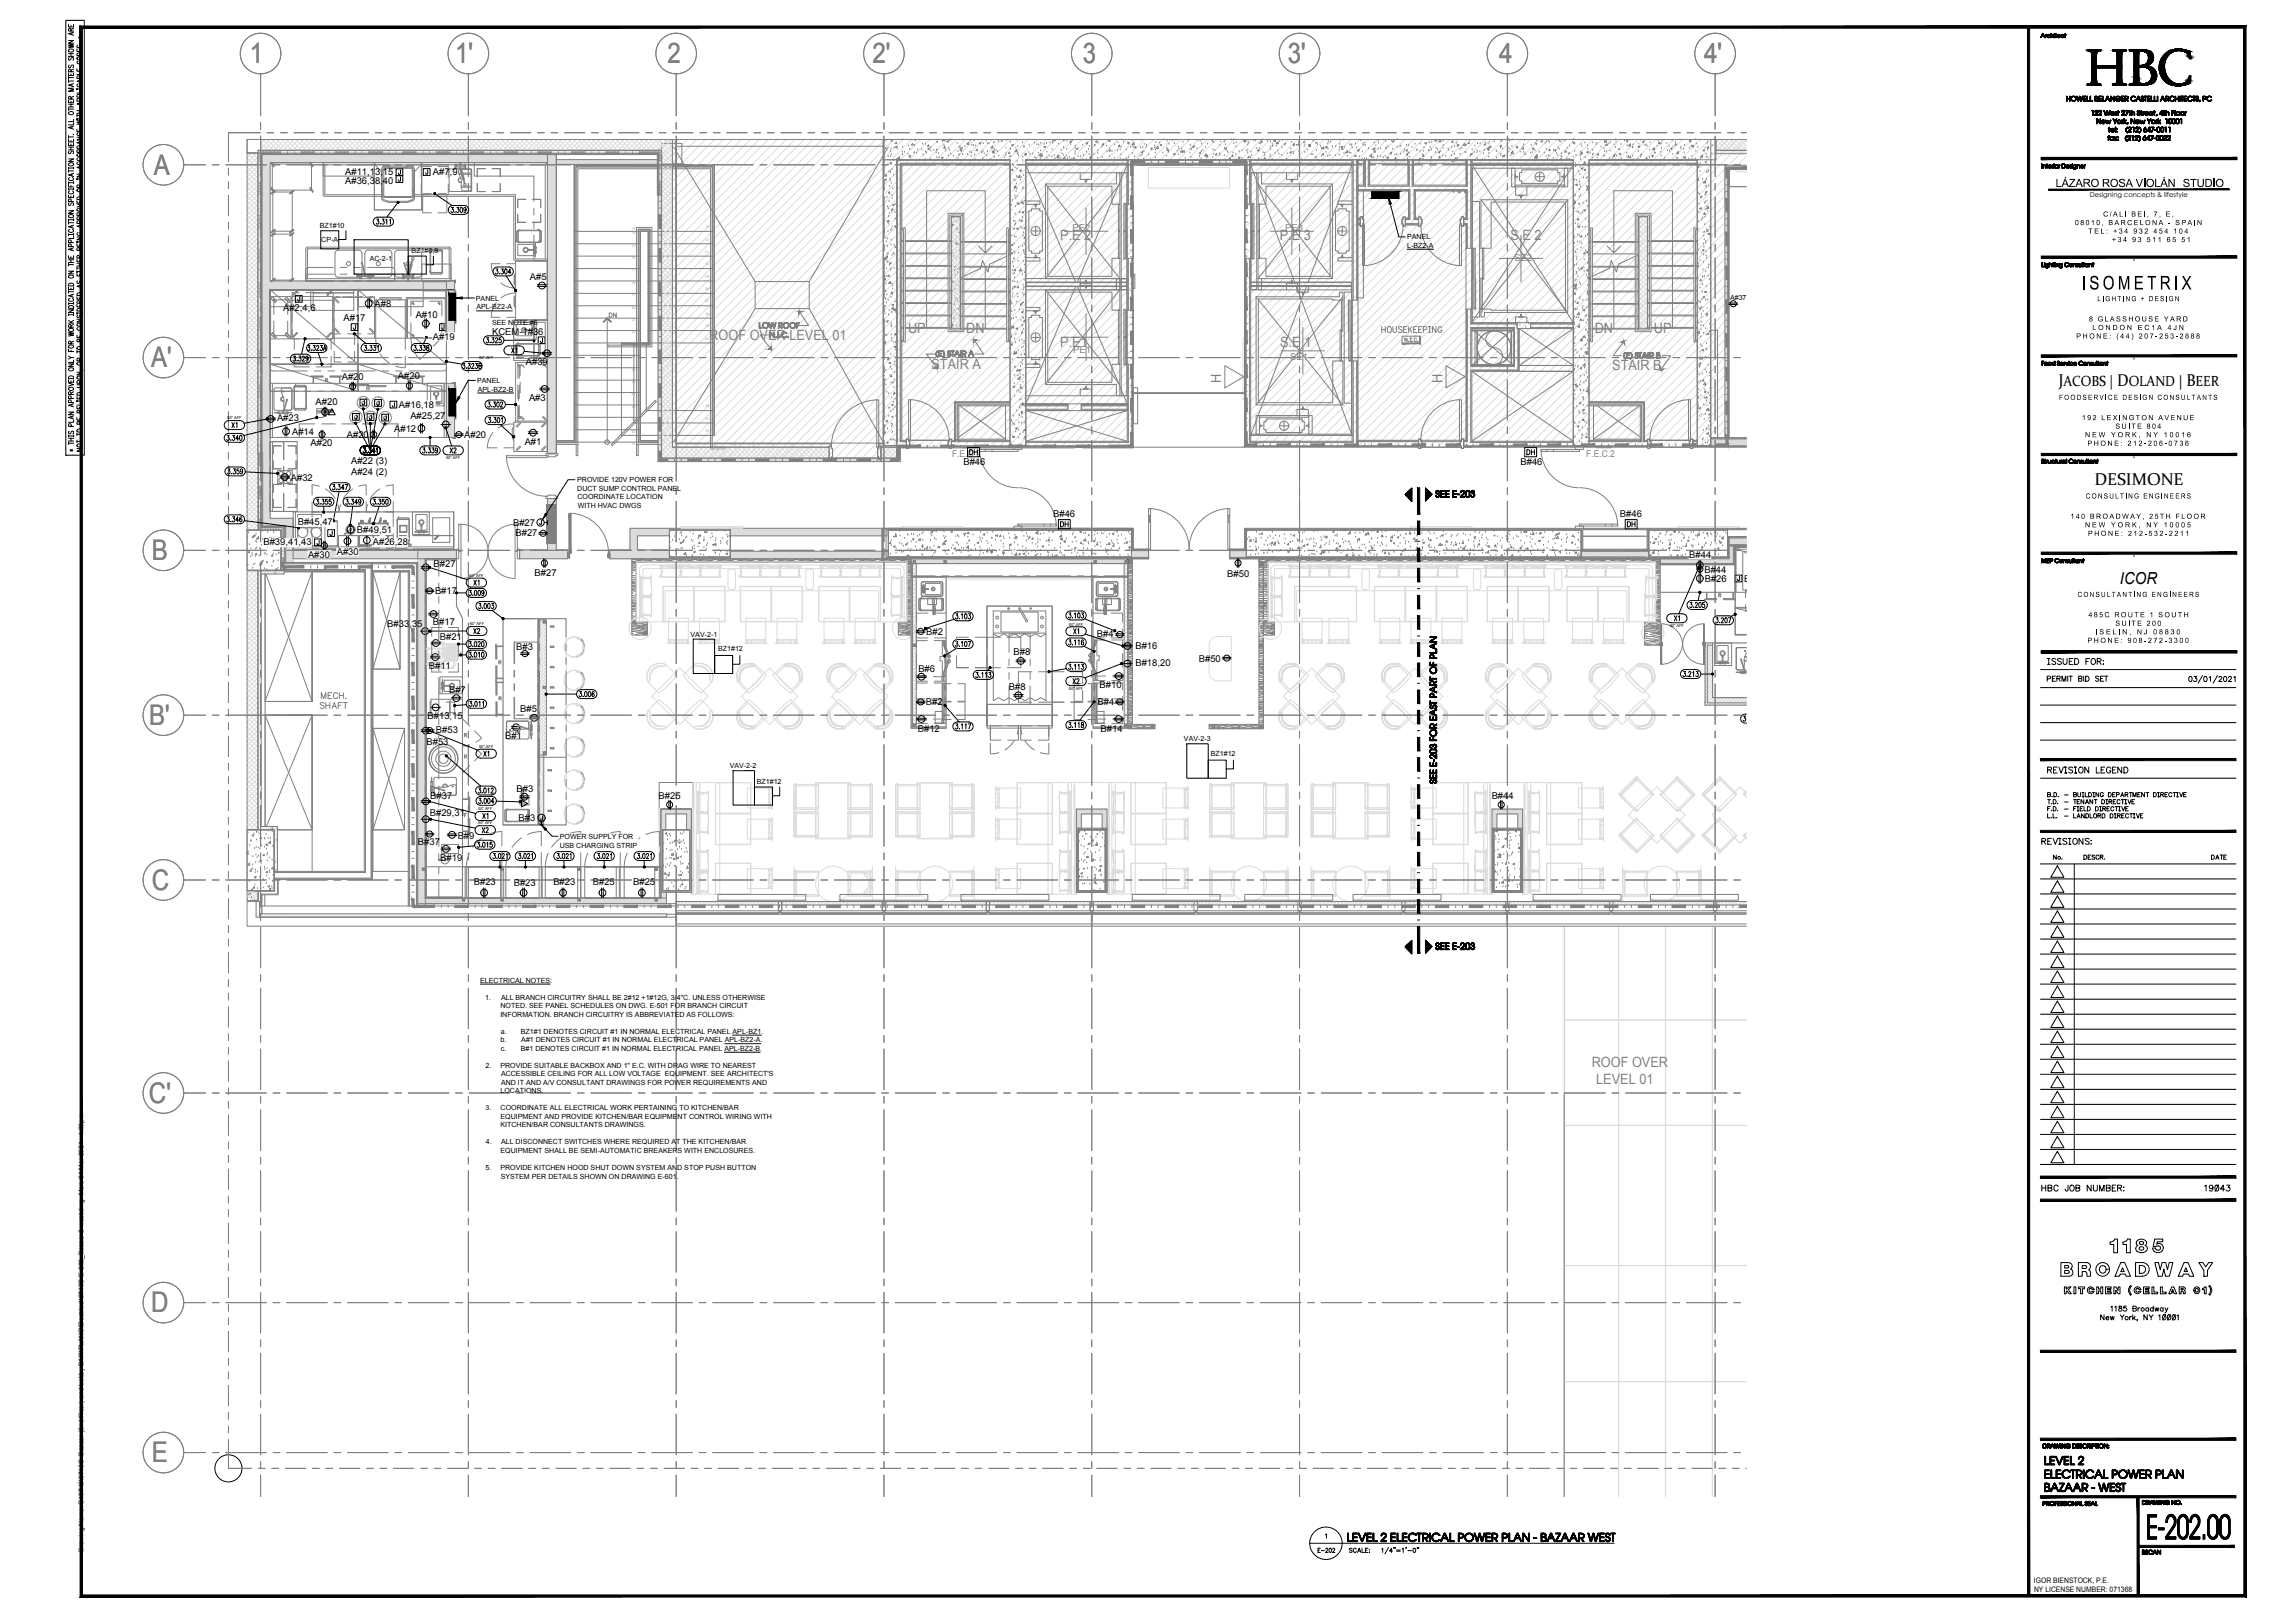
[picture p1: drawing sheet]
<svg xmlns="http://www.w3.org/2000/svg" width="1067mm" height="762mm" viewBox="0 0 1067 762" stroke-linecap="round" stroke-linejoin="round" font-family="sans-serif">
<defs><g id="words">
<g font-size="13.3" fill="#808080">
<text x="117" y="30">1</text>
<text x="214" y="30">1'</text>
<text x="313" y="30">2</text>
<text x="410" y="30">2'</text>
<text x="508" y="30">3</text>
<text x="605" y="30">3'</text>
<text x="704" y="30">4</text>
<text x="800" y="30">4'</text>
<text x="72" y="82">A</text>
<text x="71" y="172">A'</text>
<text x="71" y="263">B</text>
<text x="70" y="340">B'</text>
<text x="71" y="418">C</text>
<text x="70" y="518">C'</text>
<text x="71" y="616">D</text>
<text x="71" y="687">E</text>
</g>
<text font-size="8.9" x="977" y="136">ISOMETRIX</text>
<g font-size="8">
<text x="967" y="181">J</text>
<text x="994" y="181">D</text>
<text x="1027" y="181">B</text>
<text x="983" y="228">DESIMONE</text>
</g>
<text font-size="7.8" x="995" y="274">ICOR</text>
<g font-size="6.9">
<text x="969" y="181">ACOBS |</text>
<text x="1000" y="181">OLAND |</text>
<text x="1031" y="181">EER</text>
</g>
<g font-size="6.7" fill="#808080">
<text x="498" y="113">P.E 2</text>
<text x="601" y="113">P.E 3</text>
<text x="709" y="113">S.E 2</text>
<text x="333" y="160">ROOF OVER LEVEL 01</text>
<text x="426" y="156">UP</text>
<text x="454" y="156">DN</text>
<text x="749" y="156">DN</text>
<text x="777" y="156">UP</text>
<text x="498" y="163">P.E1</text>
<text x="601" y="163">S.E 1</text>
<text x="437" y="173">STAIR A</text>
<text x="757" y="174">STAIR B</text>
<text x="573" y="180" transform="rotate(-90 573 180)">H</text>
<text x="677" y="180" transform="rotate(-90 677 180)">H</text>
<text x="747" y="501">ROOF OVER</text>
<text x="750" y="509">LEVEL 01</text>
</g>
<text font-size="6.6" x="1034" y="561">19043</text>
<text font-size="6.2" fill="#808080" x="648" y="157">HOUSEKEEPING</text>
<g font-size="6.2">
<text x="961" y="313">ISSUED FOR:</text>
<text x="961" y="364">REVISION LEGEND</text>
<text x="958" y="398">REVISIONS:</text>
<text x="958" y="561">HBC JOB NUMBER:</text>
</g>
<g font-size="5.7">
<text x="454" y="215">DH</text>
<text x="716" y="215">DH</text>
<text x="497" y="249">DH</text>
<text x="763" y="249">DH</text>
<text x="960" y="321">PERMIT BID SET</text>
</g>
<g font-size="5.3">
<text x="965" y="88">LÁZARO ROSA VIOLÁN</text>
<text x="1025" y="88">STUDIO</text>
<text x="963" y="405">No.</text>
<text x="978" y="405">DESCR.</text>
<text x="1038" y="405">DATE</text>
<text x="618" y="730">E-202</text>
<text x="633" y="730">SCALE:</text>
</g>
<text font-size="5.3" fill="#808080" x="285" y="150">DN</text>
<g font-size="4.4">
<text x="162" y="82">A#11,13,15</text>
<text x="203" y="82">A#7,9</text>
<text x="162" y="86">A#36,38,40</text>
<text x="249" y="131">A#5</text>
<text x="133" y="146">A#2,4,6</text>
<text x="176" y="144">A#8</text>
<text x="195" y="149">A#10</text>
<text x="161" y="151">A#17</text>
<text x="203" y="160">A#19</text>
<text x="231" y="157">KCEM-1#36</text>
<text x="247" y="171">A#39</text>
<text x="160" y="178">A#20</text>
<text x="187" y="178">A#20</text>
<text x="148" y="190">A#20</text>
<text x="187" y="191">A#16,18</text>
<text x="248" y="188">A#3</text>
<text x="130" y="198">A#23</text>
<text x="193" y="197">A#25,27</text>
<text x="185" y="203">A#12</text>
<text x="137" y="204">A#14</text>
<text x="146" y="209">A#20</text>
<text x="163" y="205">A#20</text>
<text x="218" y="206">A#20</text>
<text x="246" y="209">A#1</text>
<text x="165" y="218">A#22 (3)</text>
<text x="452" y="218">B#46</text>
<text x="714" y="218">B#46</text>
<text x="137" y="226">A#32</text>
<text x="165" y="223">A#24 (2)</text>
<text x="494" y="243">B#46</text>
<text x="761" y="243">B#46</text>
<text x="140" y="246">B#45,47</text>
<text x="168" y="250">B#49,51</text>
<text x="241" y="247">B#27</text>
<text x="242" y="252">B#27</text>
<text x="124" y="256">B#39,41,43</text>
<text x="175" y="256">A#26,28</text>
<text x="145" y="262">A#30</text>
<text x="158" y="261">A#30</text>
<text x="793" y="262">B#44</text>
<text x="204" y="266">B#27</text>
<text x="800" y="269">B#44</text>
<text x="251" y="271">B#27</text>
<text x="576" y="271">B#50</text>
<text x="800" y="273">B#26</text>
<text x="819" y="273">B#28</text>
<text x="204" y="279">B#17</text>
<text x="203" y="294">B#17</text>
<text x="182" y="294">B#33,35</text>
<text x="435" y="298">B#2</text>
<text x="515" y="299">B#4</text>
<text x="207" y="300">B#21</text>
<text x="242" y="305">B#3</text>
<text x="533" y="305">B#16</text>
<text x="476" y="308">B#8</text>
<text x="563" y="311">B#50</text>
<text x="201" y="314">B#11</text>
<text x="431" y="315">B#6</text>
<text x="533" y="313">B#18,20</text>
<text x="474" y="324">B#8</text>
<text x="516" y="323">B#10</text>
<text x="211" y="325">B#7</text>
<text x="244" y="334">B#5</text>
<text x="435" y="331">B#2</text>
<text x="515" y="331">B#4</text>
<text x="201" y="338">B#13,15</text>
<text x="205" y="344">B#53</text>
<text x="237" y="347">B#1</text>
<text x="431" y="344">B#12</text>
<text x="517" y="343">B#14</text>
<text x="200" y="350">B#53</text>
<text x="243" y="372">B#3</text>
<text x="202" y="375">B#37</text>
<text x="309" y="375">B#25</text>
<text x="700" y="375">B#44</text>
<text x="202" y="383">B#29,31</text>
<text x="244" y="386">B#3</text>
<text x="215" y="394">B#9</text>
<text x="196" y="397">B#37</text>
<text x="207" y="404">B#19</text>
<text x="222" y="416">B#23</text>
<text x="241" y="416">B#23</text>
<text x="260" y="416">B#23</text>
<text x="278" y="416">B#25</text>
<text x="297" y="416">B#25</text>
</g>
<g font-size="4.4" fill="#808080">
<text x="504" y="109">PE2</text>
<text x="603" y="109">PE3</text>
<text x="711" y="122">SE2</text>
<text x="504" y="166">PE1</text>
<text x="606" y="169">SE1</text>
<text x="447" y="214">F.E.C.2</text>
<text x="745" y="214">F.E.C.2</text>
</g>
<g font-size="3.5">
<text x="955" y="743">IGOR BIENSTOCK, P.E.</text>
<text x="955" y="747">NY LICENSE NUMBER: 071368</text>
</g>
<g font-size="3.3">
<text x="988" y="102">C/ALI BEI, 7, E,</text>
<text x="150" y="107">BZ1#10</text>
<text x="974" y="106">08010, BARCELONA - SPAIN</text>
<text x="151" y="113">CP-A</text>
<text x="661" y="112">PANEL</text>
<text x="981" y="110">TEL: +34 932 454 104</text>
<text x="986" y="114">+34 93 511 65 51</text>
<text x="193" y="119">BZ1#6,8</text>
<text x="661" y="116">L-BZ2-A</text>
<text x="174" y="123">AC-2-1</text>
<text x="223" y="141">PANEL</text>
<text x="812" y="141">A#37</text>
<text x="985" y="141">LIGHTING + DESIGN</text>
<text x="224" y="145">APL-BZ2-A</text>
<text x="231" y="153">SEE NOTE #6</text>
<text x="981" y="151">8 GLASSHOUSE YARD</text>
<text x="982" y="155">LONDON EC1A 4JN</text>
<text x="975" y="159">PHONE: (44) 207-253-2888</text>
<text x="224" y="180">PANEL</text>
<text x="224" y="184">APL-BZ2-B</text>
<text x="967" y="188">FOODSERVICE DESIGN CONSULTANTS</text>
<text x="978" y="197">192 LEXINGTON AVENUE</text>
<text x="993" y="201">SUITE 804</text>
<text x="979" y="205">NEW YORK, NY 10016</text>
<text x="980" y="209">PHONE: 212-206-0736</text>
<text x="271" y="226">PROVIDE 120V POWER FOR</text>
<text x="271" y="230">DUCT SUMP CONTROL PANEL</text>
<text x="271" y="234">COORDINATE LOCATION</text>
<text x="271" y="238">WITH HVAC DWGS</text>
<text x="979" y="234">CONSULTING ENGINEERS</text>
<text x="972" y="244">140 BROADWAY, 25TH FLOOR</text>
<text x="979" y="248">NEW YORK, NY 10005</text>
<text x="980" y="252">PHONE: 212-532-2211</text>
<text x="976" y="280">CONSULTANTING ENGINEERS</text>
<text x="981" y="290">485C ROUTE 1 SOUTH</text>
<text x="993" y="294">SUITE 200</text>
<text x="324" y="299">VAV-2-1</text>
<text x="984" y="298">ISELIN, NJ 08830</text>
<text x="337" y="306">BZ1#12</text>
<text x="980" y="302">PHONE: 908-272-3300</text>
<text x="556" y="348">VAV-2-3</text>
<text x="569" y="355">BZ1#12</text>
<text x="343" y="360">VAV-2-2</text>
<text x="355" y="368">BZ1#12</text>
<text x="263" y="394">POWER SUPPLY FOR</text>
<text x="263" y="398">USB CHARGING STRIP</text>
<text x="225" y="461">ELECTRICAL NOTES:</text>
<text x="228" y="469">1.</text>
<text x="235" y="473">NOTED. SEE PANEL SCHEDULES ON DWG. E-501 FOR BRANCH CIRCUIT</text>
<text x="235" y="469">ALL BRANCH CIRCUITRY SHALL BE 2#12 +1#12G, 3/4&quot;C. UNLESS OTHERWISE</text>
<text x="235" y="477">INFORMATION. BRANCH CIRCUITRY IS ABBREVIATED AS FOLLOWS:</text>
<text x="235" y="485">a.</text>
<text x="245" y="485">BZ1#1 DENOTES CIRCUIT #1 IN NORMAL ELECTRICAL PANEL APL-BZ1.</text>
<text x="235" y="489">b.</text>
<text x="245" y="489">A#1 DENOTES CIRCUIT #1 IN NORMAL ELECTRICAL PANEL APL-BZ2-A.</text>
<text x="235" y="493">c.</text>
<text x="245" y="493">B#1 DENOTES CIRCUIT #1 IN NORMAL ELECTRICAL PANEL APL-BZ2-B.</text>
<text x="228" y="501">2.</text>
<text x="235" y="501">PROVIDE SUITABLE BACKBOX AND 1&quot; E.C. WITH DRAG WIRE TO NEAREST</text>
<text x="235" y="505">ACCESSIBLE CEILING FOR ALL LOW VOLTAGE EQUIPMENT. SEE ARCHITECT'S</text>
<text x="235" y="509">AND IT AND A/V CONSULTANT DRAWINGS FOR POWER REQUIREMENTS AND</text>
<text x="235" y="513">LOCATIONS.</text>
<text x="228" y="521">3.</text>
<text x="235" y="521">COORDINATE ALL ELECTRICAL WORK PERTAINING TO KITCHEN/BAR</text>
<text x="235" y="525">EQUIPMENT AND PROVIDE KITCHEN/BAR EQUIPMENT CONTROL WIRING WITH</text>
<text x="235" y="529">KITCHEN/BAR CONSULTANTS DRAWINGS.</text>
<text x="228" y="537">4.</text>
<text x="235" y="537">ALL DISCONNECT SWITCHES WHERE REQUIRED AT THE KITCHEN/BAR</text>
<text x="235" y="541">EQUIPMENT SHALL BE SEMI-AUTOMATIC BREAKERS WITH ENCLOSURES.</text>
<text x="228" y="549">5.</text>
<text x="235" y="549">PROVIDE KITCHEN HOOD SHUT DOWN SYSTEM AND STOP PUSH BUTTON</text>
<text x="235" y="553">SYSTEM PER DETAILS SHOWN ON DRAWING E-601.</text>
</g>
<text font-size="3.2" x="981" y="93">Designing concepts &amp; lifestyle</text>
<text font-size="3.1" x="39" y="729" transform="rotate(-90 39 729)">Drawing Name: G:\0746\0746C- Bazaar (2nd Floor) and Lobby BAR\PLANS\Electrical\0746C-E-202_Bazaar 2 west.dwg -Mon, 01 Mar 2021 - 4:00pm</text>
<g font-size="1.8">
<text x="225" y="168">50&quot; AFF</text>
<text x="107" y="197">50&quot; AFF</text>
<text x="209" y="215">50&quot; AFF</text>
<text x="220" y="271">50&quot; AFF</text>
<text x="221" y="294">50&quot; AFF</text>
<text x="502" y="294">50&quot; AFF</text>
<text x="784" y="294">50&quot; AFF</text>
<text x="502" y="324">50&quot; AFF</text>
<text x="225" y="351">50&quot; AFF</text>
<text x="225" y="380">50&quot; AFF</text>
<text x="225" y="387">50&quot; AFF</text>
</g>
<text font-size="1.7" fill="#808080" x="331" y="203">01</text>
<g font-size="1.6" fill="#808080">
<text x="297" y="108">13</text>
<text x="331" y="107">13</text>
<text x="297" y="110">14</text>
<text x="331" y="113">12</text>
<text x="297" y="116">15</text>
<text x="297" y="122">16</text>
<text x="331" y="125">10</text>
<text x="297" y="127">17</text>
<text x="331" y="130">09</text>
<text x="297" y="133">18</text>
<text x="331" y="136">08</text>
<text x="297" y="139">19</text>
<text x="331" y="142">07</text>
<text x="297" y="145">20</text>
<text x="331" y="148">06</text>
<text x="297" y="151">21</text>
<text x="331" y="154">05</text>
<text x="297" y="157">22</text>
<text x="331" y="159">04</text>
<text x="297" y="162">23</text>
<text x="297" y="168">24</text>
<text x="297" y="174">25</text>
<text x="297" y="180">26</text>
<text x="297" y="186">27</text>
<text x="297" y="191">28</text>
<text x="331" y="191">03</text>
<text x="297" y="197">29</text>
<text x="331" y="197">02</text>
<text x="297" y="203">30</text>
<text x="297" y="209">31</text>
</g>
</g></defs>
<g fill="none" stroke="#808080" stroke-width=".47">
<path d="M122 35v19M220 35v19M318 35v19M415 35v19M513 35v19M610 35v19M708 35v19M805 35v19M122 58v3M220 58v3M318 58v3M415 58v3"/>
<path d="M513 58v3M610 58v3M708 58v3M805 58v3M86 77h10M100 77h3M106 77h19M107 79v3M116 65h6v7h-6zM116 72h5v177h-5zM122 79h1M122 71h1"/>
<path d="M122 62h-15v14M122 65h194v145M122 71h189M122 64v19M125 62h4M127 76l2 2zM128 78v11M128 77h3M128 77h18M132 62h3M135 77h19M135 71v1"/>
<path d="M138 62h10M138 71v1M145 76l2 2zM146 78v11M151 62h3M151 71v1M152 76h24v1h-24M152 76v15l1 1h26v-11l-3-4M152 76h24v7h-24zM153 77v14h26M154 71v1M157 77h3"/>
<path d="M157 62h3M163 77h19M163 62h10M167 71v1M170 71v1M176 76h22v23h-22zM176 62h3M180 79h13l1 13h-14zM183 62h3M183 78h-3l-1 1v15l3 1h9l3-1 1-1v-14l-1-1h-3M183 79h-3v14l2 2 9-1M183 71v1"/>
<path d="M183 79v-2h8v2M183 78h-3M183 79h8M183 78h8M183 77v2M186 71v1M189 62h9M191 77v2M191 79h3v14l-2 1M191 78h3M192 77h76M198 76h59v46h-15h-1v-30h-46v-11l3-4z"/>
<path d="M199 71v1M202 62h3M202 71v1M203 78h-5v5M206 78h4v5M208 62h3M211 80l10-1v11h-10zM213 79h.1M214 78h.1M214 79h-1M214 77h.1M214 79l-1 1"/>
<path d="M214 78v1M214 62h10M214 78v-1h1l-1 1M214 71v1M216 79l-1 2 2 3v6M216 76h1zM216 76v2M216 79h-2M216 79l2 7M216 77v1M216 79h2M216 76v1"/>
<path d="M217 79h-1M217 80h-1M218 71v1M218 77v1M218 78h1zM218 78h1M218 78h-4M218 78l1 1M218 77h.1M218 79l1 1M218 79h1M219 78h.1"/>
<path d="M219 77v1M220 64v19M221 79v1h-5M221 80v9M224 79v4M227 62h3M228 79h-4v4M230 71v1M232 76h-9v7h28v12M233 62h4M233 71v1M235 76h3"/>
<path d="M240 62h9M241 76h4M246 71v1M248 76h9v15M249 71v1M252 62h4M257 73h4v140h-4zM257 76h-130v56h86v26h-3v-22h-83v107h11v19h76v-4h-76h76v27l3 5v132M257 76l-1 1v45M259 62h3M261 75h48M261 77h48"/>
<path d="M262 71v1M265 62h10M265 71v1M271 77h3M277 77h20M278 62h3M278 71v1M281 71v1M284 62h3M290 62h10M294 71v1M297 71v1"/>
<path d="M300 77h3M303 62h3M306 77h19M309 71h2v144h103v2h-105zM309 79h1M310 62h3M310 71v1M311 67h9v10h-9zM311 72v-1h-190v178h11v15h2v-17h-11v-35h-1M316 62h9M316 69l39 63M317 65v143h73"/>
<path d="M318 64v19M318 69h97M328 77h3M329 62h3M335 77h19M335 62h3M341 62h10M354 62h3M357 77h3M360 62h4M363 77h19M367 62h9"/>
<path d="M379 62h4M385 77h4M386 62h3M392 77h19M392 62h10M405 62h3M411 62h3M414 77h3M415 65h388v144h-6v-134h-51v134h-7v-134h-257v134h-8v-134h-53v134h-6zM415 74v1M415 65h-97v143h72M415 76h.1"/>
<path d="M415 64v19M416 70h.1M416 66h.1M417 74h.1M417 69l-37 63h-25v13h25v-13M417 62h10M418 77l1-1-1 1zM418 71h.1M418 77h.1M418 73h.1M418 70h.1M418 66h.1"/>
<path d="M419 73h.1M419 66h.1M419 80h.1M419 75h.1M420 69h.1M420 77h19M420 69h1zM421 67h-1zM421 77h.1M421 75h.1M421 75h-6v-10h391v10h-3M421 75h53v2"/>
<path d="M422 70h.1M422 75h.1M422 74v1l-1-1zM424 73h.1M424 71h.1M424 69h.1M424 66h.1M425 72h.1M426 72h.1M427 69h.1M427 73h1l-1 1zM427 70h.1"/>
<path d="M427 74h.1M428 67l1 1h-1zM429 72h.1M429 68h.1M430 65v1v-1M430 62h3M430 72h.1M431 70h.1M433 70h.1M433 68h.1M433 73h.1M434 75h.1"/>
<path d="M435 71h.1M435 68h.1M435 72h.1M436 70h.1M436 68v1zM437 62h3M437 75h.1M437 69h.1M437 71h.1M438 71h.1M440 72h.1M440 71h.1"/>
<path d="M440 67h.1M440 74h.1M440 70h.1M441 72h.1M441 74h.1M442 74h1zM443 66h.1M443 77h3M443 62h9M443 65v1h1v-1M443 68h.1M444 69h-1z"/>
<path d="M444 70h.1M444 71h.1M445 66v1zM445 73h.1M445 70h.1M446 66h.1M446 71h.1M446 65h.1M446 72h.1M447 66h.1M448 73h.1M449 77h19"/>
<path d="M449 67h.1M450 71h.1M450 74h.1M450 73h.1M450 69h.1M451 73h.1M451 69h.1M451 71l1-1-1 1zM451 69v1zM452 66h.1M452 70h.1M452 73h.1"/>
<path d="M453 69h.1M454 72h.1M455 67v1h-1zM455 71h.1M456 66h.1M456 62h3M456 73h.1M456 72h.1M456 68h.1M457 68h.1M457 75h1M457 66h.1"/>
<path d="M458 73h.1M458 69h.1M459 70v1h-1zM460 67h1l-1 1zM461 72h.1M461 75h.1M462 71h.1M462 67h.1M462 62h3M462 72h.1M463 66h.1M463 73h.1"/>
<path d="M464 71h.1M464 67h.1M465 75h.1M466 69v1l-1-1zM466 72l1-1v1zM466 71h1h-1zM466 67h.1M467 72h.1M467 74h.1M467 70h.1M467 67h.1M468 71h.1"/>
<path d="M468 62h10M469 66h.1M469 73h.1M470 67h.1M470 66h.1M471 77h3M472 74h.1M472 73h.1M472 72h.1M472 70h.1M473 66h.1M474 71v1h-1z"/>
<path d="M474 74h.1M474 77h-51v36M474 75h-53v132M474 77h-51v130h3M474 77v30M474 70h.1M474 67h.1M475 74h.1M475 68h1zM475 77h.1M475 79l1 1h-1zM476 78h.1"/>
<path d="M477 79h.1M477 70h.1M477 66h.1M477 70l1 1h-1zM478 77h53M478 76h.1M478 72h.1M478 69h.1M478 73h.1M480 67h.1M480 75h.1M480 74h.1"/>
<path d="M481 69h.1M481 62h3M481 72h1v1zM482 78h.1M482 72v1h-1zM482 77v132h-8M482 75h47v2h-47M482 77l23 55M483 72h.1M483 68h.1M484 73h.1M485 72h.1"/>
<path d="M486 67h.1M486 74h.1M487 68h.1M487 62h4M488 72h.1M488 68h.1M488 74h.1M489 71h.1M489 67h.1M489 72v1h-1zM489 73h.1M490 69h1z"/>
<path d="M490 68h.1M491 67h.1M492 71h.1M492 74h.1M493 73h.1M493 67h.1M494 62h9M494 74h.1M494 70h.1M494 67h.1M495 73h.1M495 65v1v-1"/>
<path d="M495 75h.1M497 73v1zM497 73v1h-1zM497 68h.1M497 74h.1M498 74h.1M498 71h.1M499 72h.1M499 66h.1M499 73h.1M499 65l1 1v-1M499 69h.1"/>
<path d="M500 74v1h-1zM501 73h.1M501 70h.1M501 66h.1M501 75h.1M502 74h.1M503 68h.1M503 75h.1M503 66v1h-1zM504 66h.1M504 74v1zM505 72h.1"/>
<path d="M505 69h.1M505 70h.1M505 71h.1M505 70h1zM506 74h.1M506 62h4M507 73h.1M508 68h.1M509 75h.1M509 73h.1M510 75h.1M510 71h.1"/>
<path d="M510 68h.1M510 67h1h-1zM511 70h.1M511 73h.1M512 69h.1M512 75h.1M512 74h.1M513 64v19M513 62h3M514 72h.1M514 68h.1M514 66h1v1z"/>
<path d="M515 74h.1M515 72h.1M516 71h.1M516 67h.1M517 69h.1M518 74h.1M518 67v1zM518 68h.1M519 62h10M520 69h.1M520 71h.1M521 71v-1v1z"/>
<path d="M521 73h.1M521 65l-1 1h1v-1M521 70h.1M521 66h.1M522 75h.1M522 71h.1M523 74h.1M523 68h.1M525 71h.1M525 67h.1M525 69h.1M526 68v1h-1z"/>
<path d="M526 70h.1M526 74h.1M526 73h.1M526 69h.1M527 66h.1M527 75h1M527 75h.1M528 67h.1M529 70h.1M529 74h.1M529 75h3v21h-3zM529 77h-47"/>
<path d="M529 77l-23 55M530 67v1zM530 67h.1M530 75v21M530 74h.1M531 76h1M531 69h.1M531 75v21M532 66h.1M532 72h.1M532 75v21M532 68h.1"/>
<path d="M532 62h3M532 77h52h-52M532 75h52v2h-52zM532 77h52M532 69h.1M532 67l1 1h-1zM533 74h.1M533 69h.1M535 75h.1M535 73h.1M535 69h.1M536 66h.1"/>
<path d="M536 72l1-1-1 1zM536 73h.1M537 69h.1M537 75h.1M537 71h.1M537 68h.1M538 69h.1M538 62h3M538 68h.1M539 73h.1M540 75h.1M541 75v1"/>
<path d="M541 69v1h-1zM542 69h.1M542 70h.1M542 72h.1M542 74h.1M543 70h.1M543 67h.1M544 69v1h-1zM544 75v1M544 67h.1M544 62h10M545 68h.1"/>
<path d="M546 72h.1M547 66h.1M548 73h.1M548 70h.1M548 66h.1M548 70l1 1h-1zM549 71h.1M549 72h.1M549 68h.1M551 66h.1M551 72h1v1zM551 67h.1"/>
<path d="M552 66h.1M553 71h.1M553 73h.1M553 69h.1M554 70h.1M555 70h.1M555 70v2l-1-1h1M555 67h.1M556 71h-1zM557 74h.1M557 75v1M557 62h3"/>
<path d="M558 66h.1M559 72h.1M559 68h.1M559 70h.1M559 74h.1M560 75v1M560 69h1h-1zM561 69h.1M562 70h.1M562 66h.1M563 73h.1M564 66h.1"/>
<path d="M564 62h3M564 71v1h-1zM564 75h.1M564 71h.1M564 68h.1M565 66h.1M565 71h.1M566 69h.1M566 73h1v1zM566 72v1zM567 74h.1M567 68h.1"/>
<path d="M569 65v1l1-1M569 67h.1M569 74h.1M570 70h.1M570 67h.1M570 62h9M570 73h.1M570 71h.1M571 72v1zM573 75v1M573 72h.1M573 68h.1"/>
<path d="M573 73h.1M573 67h.1M575 67h.1M575 73h.1M575 70h.1M575 66h.1M575 70h1zM575 68h.1M576 75v1M576 71h.1M577 72h.1M578 74v1h-1z"/>
<path d="M578 66h.1M579 73h-1zM579 72h.1M579 67h.1M579 66h.1M580 72h.1M580 69h.1M580 75h.1M580 67h.1M581 74h1zM581 74h.1M582 71h.1"/>
<path d="M583 62h3M583 75h.1M583 71h.1M584 66h.1M584 66h1v1zM584 77v133h-76M584 75v21h3M584 77v108h-52h52M585 75h-103v2M585 65l-1 1h1v-1M585 75v1M585 71h.1"/>
<path d="M585 75v21M585 77h54M586 72h.1M586 68h.1M586 70h.1M586 67h.1M586 73l1 1h-1zM587 75h-2v21M587 74h.1M587 75v21M587 75h48v2h-48zM587 75h48"/>
<path d="M587 75v46M587 77h48M587 77l21 55M587 71h.1M588 73h.1M589 66h.1M589 62h3M590 66h.1M590 70h.1M590 71l1-1v1zM591 74h.1M591 71h.1"/>
<path d="M591 67h.1M591 70h.1M592 68h.1M592 66l1 1h-1zM593 66h.1M593 72h.1M594 73h.1M594 72h.1M594 74v1h-1zM595 66h.1M595 62h10M596 74h.1"/>
<path d="M596 73h.1M596 70h.1M597 69h.1M597 67h.1M597 75h.1M597 68h.1M599 72h.1M599 65v1h-1zM599 69h.1M599 67h1v1zM600 71h.1M600 67h.1"/>
<path d="M600 72h.1M601 67h.1M601 75h1M602 73h.1M602 69h.1M602 66h.1M603 68h.1M604 68h.1M604 75h.1M604 72h.1M606 72v-1v1zM606 70h.1"/>
<path d="M606 67h.1M607 71h.1M607 72h.1M607 69h.1M608 67v1h-1zM608 62h3M609 68h.1M610 71h.1M610 67h.1M610 72h.1M610 67v1h-1zM610 64v19"/>
<path d="M610 74h.1M611 75h.1M612 67h.1M612 69h.1M613 67h.1M613 72h.1M613 68h.1M614 71h.1M614 62h4M614 68h.1M614 68h1zM615 68v1z"/>
<path d="M616 73h.1M617 66h.1M618 74h.1M618 67h.1M618 71h.1M619 68h.1M620 69h.1M620 73h.1M621 70h.1M621 62h9M621 72h1l-1 1zM621 73h.1"/>
<path d="M621 69l1 1h-1zM623 72h.1M623 69h-1zM623 69h.1M623 73h.1M623 68h.1M624 70h.1M624 66h.1M624 73h.1M625 67h.1M626 69h.1M627 73h.1"/>
<path d="M627 69h.1M629 70h.1M629 73h.1M629 69h.1M629 66h.1M629 68h.1M630 69h.1M630 69l1 1h-1zM631 66h.1M631 72h.1M631 69h.1M633 73h.1"/>
<path d="M633 71v1h-1zM633 62h4M634 72h.1M634 68h.1M635 68h.1M635 75v66h3v-66M635 75v66M635 77l-21 55M635 69h.1M635 75h2v66M636 73h1v1zM636 68h.1"/>
<path d="M637 69h.1M637 75v66M637 75h3M638 75h2v2h-2zM638 71h.1M638 70v1zM638 74h.1M639 65h.1M640 75h.1M640 71h.1M640 62h3M640 68h.1"/>
<path d="M640 77v10M640 75v12h-2v3h23v12h-1M640 75h1M641 67h.1M641 75h.1M641 75v12M641 68h.1M642 74h.1M642 75h-1v12h-3M643 70h.1M643 77h3M643 75l-1 12h20v-12"/>
<path d="M643 75v12h18v-12h3v12h24v-12h3v42h-3v-11h-1M643 75v12M643 75h18v2h-18zM643 75h96v2M644 74h.1M644 72v1h-1zM644 70h.1M645 70l1-1-1 1zM645 74h.1M645 71h.1M645 67h.1M646 71h-1z"/>
<path d="M646 68h.1M646 62h10M647 74h.1M647 70h.1M647 66h.1M647 67h.1M648 74h.1M648 70h.1M649 77h19M649 76h.1M650 74h.1M650 66h.1"/>
<path d="M650 77h.1M650 73h.1M651 70h.1M651 66h.1M651 69h.1M651 74h1zM652 69h.1M653 73h.1M653 71v1zM653 66h.1M654 66h1l-1 1zM654 70h.1"/>
<path d="M655 75v-1v1M655 77h.1M655 73h.1M655 74h.1M656 75h.1M656 76h.1M656 73h.1M656 69h.1M656 66h.1M657 69h.1M658 72h.1M658 69h.1"/>
<path d="M659 62h3M659 76h.1M659 71h.1M660 70h.1M660 71l1-1v1zM660 68h.1M661 72v1h-1zM661 75h.1M661 72h.1M661 68h.1M661 75v12M662 72h.1"/>
<path d="M662 74h.1M663 69h.1M663 75v12h26v-12M663 75v12M664 75h24v2h-24zM664 68h.1M665 62h3M665 71h.1M665 70h.1M666 77l1-1v1M667 75h.1M667 71h.1"/>
<path d="M667 68h.1M668 73h.1M668 75h.1M668 71h.1M668 73h1h-1zM669 69h.1M669 67h1v1zM671 71h.1M671 67h.1M671 77h3M671 62h10M672 69h.1"/>
<path d="M672 76h.1M672 74h.1M672 70h.1M672 67h.1M674 66h.1M674 72h.1M674 70h.1M674 65v1h1v-1M675 70h.1M675 71h1v1zM676 73v1h-1zM676 66v1h1v-1"/>
<path d="M677 71h.1M677 77h.1M677 73h.1M678 70h.1M678 77h133M678 66h.1M678 68h.1M678 75h.1M679 73h.1M680 70h.1M680 71h.1M682 73h.1"/>
<path d="M682 76v-1v1zM682 69h.1M682 66v1zM682 71h.1M683 76h.1M683 77h.1M683 72h.1M683 69h.1M684 74v1h-1zM684 67h.1M684 62h3M684 68h1z"/>
<path d="M684 74h.1M684 69h.1M686 73h.1M686 70h.1M688 67v1h-1zM688 72h.1M688 68h.1M689 75v12M690 67h-1zM690 66h.1M690 73h.1M691 72v1z"/>
<path d="M691 62h3M691 75v42M691 75h.1M691 77h48M691 77l48 74-20 1M691 70h.1M691 79v32M692 72h.1M693 68h.1M693 72h.1M694 75h.1M694 71h.1"/>
<path d="M694 67h.1M695 71h.1M695 67h.1M696 75h.1M697 72h.1M697 71h.1M697 62h9M697 67v1zM698 67h.1M699 67h.1M699 71h.1M699 74h.1"/>
<path d="M699 69v1h-1zM699 72h.1M699 70h.1M699 69h1zM702 67h.1M703 71h.1M703 74h.1M704 73h.1M705 69h.1M705 66h.1M705 72h.1M705 68v1h-1z"/>
<path d="M705 74h.1M706 70h.1M706 73v1zM708 64v19M708 71h.1M708 70h.1M708 65h.1M708 65h1M708 66h.1M709 70h.1M709 73h.1M710 62h3"/>
<path d="M710 79h1v9h-1zM710 72h.1M710 69h.1M710 66h.1M710 71l1 1h-1v-1M710 73h.1M712 69h.1M712 69h1h-1zM714 71h.1M715 80h16v1h1v4h-1v1h-16v-1h-2v-4h2zM715 70v-1v1zM715 69h.1"/>
<path d="M715 72h.1M715 68h.1M716 66h.1M716 62h3M716 73h.1M716 72h.1M719 72h.1M719 68h.1M720 69v1zM721 74h.1M721 71h.1M721 67h.1"/>
<path d="M721 74h1h-1zM721 68h.1M722 68h.1M722 66h.1M722 73v1h-1zM722 73h.1M722 62h10M723 71h.1M724 66v1zM725 72h.1M726 67h.1M726 74h.1"/>
<path d="M726 70h.1M727 75h.1M727 73h.1M727 66h.1M727 67h.1M728 70v1h-1zM729 74h.1M729 71h.1M730 71l1-1-1 1zM731 72h.1M731 73h.1M732 69h.1"/>
<path d="M732 66h.1M732 70h.1M732 75l1-1v1M733 67h.1M733 73h.1M733 72h.1M733 74h.1M734 66h.1M735 66h.1M735 62h3M735 71h.1M736 74h.1"/>
<path d="M736 70h.1M736 75h1M736 72h.1M737 72h.1M737 69h.1M738 67h.1M739 74h.1M739 79h-48v72v-1M739 75h-48v2h48M739 77v75M739 77l-48 74M739 67v1z"/>
<path d="M739 65h.1M739 71h.1M740 78h.1M740 77h.1M740 73h.1M741 62h4M742 73h.1M742 78h.1M742 75h.1M742 71h.1M742 68h.1M742 79h1z"/>
<path d="M743 73h.1M743 69h.1M743 71v1h-1zM744 76h.1M744 67h.1M744 76v1h-1zM744 74h.1M744 79v1zM745 71h1v1zM745 68h.1M746 70h.1M746 78h.1"/>
<path d="M746 77h.1M746 77h51M746 77v30M746 75h51M747 72h.1M748 74h.1M748 62h9M748 71h.1M748 73h.1M748 67h.1M748 72h.1M749 68h.1"/>
<path d="M750 67h.1M750 74h.1M750 72l1 1h-1zM752 69h.1M753 73h.1M753 70h.1M753 66h.1M753 71h.1M754 68h1h-1zM754 66v1h-1zM754 71h.1M755 68h.1"/>
<path d="M756 74h.1M756 71h.1M756 67h.1M757 75h.1M758 68h.1M758 73h.1M758 75h.1M759 69h.1M759 66h.1M759 67h.1M759 73h.1M760 70h.1"/>
<path d="M760 72h1v1zM760 62h4M761 68h.1M761 75h.1M763 66h.1M764 72h.1M764 74h.1M764 68h.1M764 67h.1M764 65v1zM765 73h.1M765 68l1 1-1-1z"/>
<path d="M766 73v1h-1zM767 73h.1M767 69h.1M767 68h.1M767 62h3M767 75h.1M769 69h1zM769 75h.1M769 71h.1M769 69h.1M769 68h.1M770 66h.1"/>
<path d="M770 74h.1M771 73h.1M772 66v1h-1zM772 68h.1M773 68h.1M773 62h10M773 74v1zM773 69h.1M775 74h.1M775 70h.1M775 67h.1M775 73h1z"/>
<path d="M776 74h.1M777 69v1h-1zM777 72h.1M778 69h.1M778 65h1M779 67h.1M780 72h.1M780 73h.1M780 68h.1M780 70h.1M780 66h.1M781 75h.1"/>
<path d="M782 74h.1M783 67h.1M783 71h.1M784 69h.1M784 71h.1M784 70l1-1v1zM785 66h.1M785 72h.1M786 69h.1M786 62h3M787 67h.1M787 67v1h-1z"/>
<path d="M787 74h.1M788 74h.1M788 71v1h-1zM789 70h.1M789 69h.1M790 74h.1M791 70h.1M791 74h.1M791 72h.1M791 68h.1M792 62h3M793 75h.1"/>
<path d="M793 70h.1M793 66h1v1zM793 66h.1M794 73h.1M795 68v1h-1zM795 75h.1M795 69h.1M796 66h.1M796 75h.1M796 71h.1M796 67h.1M797 77h.1"/>
<path d="M797 75v2M797 77v30M797 78h1v1zM797 69h.1M798 77h.1M799 62h9M799 75h.1M799 73v1zM800 71v-1v1zM801 70h.1M801 76h.1M801 74h.1"/>
<path d="M801 73h.1M801 77h.1M801 68h.1M802 74h.1M802 70h.1M802 67h.1M802 69h.1M803 75v135h-8M803 77h.1M803 75h-57v2M804 72h.1M804 68h.1"/>
<path d="M805 66h.1M805 64v19M810 79h10M811 62h3M811 79v127h9M814 77h3M818 62h2M820 65h-14v6h14h-14v1h14M820 80h-8v125M820 78h-10v127M107 85v3M107 92v9"/>
<path d="M122 98h1M122 95h1M122 82h1M122 86v3M122 92v20M127 88l2 2zM127 91l2-1zM128 91v17M128 89h18M129 90h8M136 91l2-1zM137 91v17"/>
<path d="M145 88l2 2zM180 89v3v1h13l1-1M195 91h47v31h15M198 86v5h5M198 91v9h5M203 91h-4M206 91h3M210 91v9h-4M210 86v5h-4M215 81h6M216 82h5M217 87h4"/>
<path d="M217 88h4M217 85a1 1 0 0 1-2 0 .9 .9 0 0 1 1-1 1 1 0 0 0-1 1 1.1 1.1 0 0 0 2 1M217 81h-1M217 81l-1 1M217 82h.1M218 82h-1M218 83h-1M218 83l-1 1M218 86v1M218 84h-1M218 86l1 1M220 86v3"/>
<path d="M220 92v20M221 90v-1v1M224 86v4h4h-4v-4M235 83v-4h-4h4v4M235 86v4h-4h4v-4M243 94v3M247 94h-4v3M251 98v3M254 97v-3h-4h4v3M257 95v3M309 92v-20h-186v140M309 82h1"/>
<path d="M309 94h1M309 98h1M309 92v-20h-187l1 176h10v16M318 86v3M318 92v20M415 89h.1M415 86v3M415 92v20M415 86h.1M415 84h1v1zM415 85h.1M415 93h.1"/>
<path d="M416 82v1zM416 93h.1M417 97h.1M417 98h.1M417 81h.1M417 95h.1M418 91h.1M418 90v1h-1zM418 88h.1M418 84h.1M418 80h.1M418 85h.1"/>
<path d="M418 81h.1M418 99h.1M419 86h.1M419 92h.1M419 93h.1M419 96h1v1zM419 98v1zM419 89h.1M420 82h.1M420 100h.1M420 96h.1M421 81h.1"/>
<path d="M421 86h.1M421 88h.1M474 95h.1M474 97h.1M474 84h.1M475 96h.1M475 94h.1M476 85h.1M476 88l1-1v1zM476 89h.1M477 85h.1M477 92h.1"/>
<path d="M477 97h.1M477 87v1h-1zM477 93h.1M477 90h.1M477 86h.1M477 83h.1M477 89h.1M478 96h.1M478 92h.1M478 95l1 1h-1zM479 100h.1M479 80h.1"/>
<path d="M479 82v1h-1zM479 84h.1M479 81h.1M480 83h.1M480 100l1-1-1 1zM480 89h.1M480 94v1h-1zM480 88h.1M481 96h.1M481 82h.1M481 94h.1M481 99h.1"/>
<path d="M482 96h.1M482 94h6v2h-6M482 81h47v55h-47M483 99h1v-1h4v1h1v19h-1v1h-4v-1h-1zM485 96h2h-1v1v-1zM486 96h.1M491 86h33v-5h2v15h-4v-9h-30v43h30v-9h4v15h-2v-5h-33zM491 86l35 45h-2M507 81v3h5v-3M509 84h1v2v-2h1M509 84h2M510 98v22"/>
<path d="M511 84h.1M513 86v3M513 92v20M525 96l1 25h-1v-12h1v-13zM526 86l-35 45M528 95v27v-27zM528 96h1v13h-1h1v12h-1M529 81h-3v55h3M529 96v25M531 89h1M531 86h1M532 96v25"/>
<path d="M584 96v25M585 85h1M585 88h1M587 81h3v55h-3M588 95l1 27h-1v-13h1v-14zM588 96v13v12M591 96v25v-12v-13zM591 81h1v5h34v45h-34v5h-1v-15h3v9h31v-43h-31v9h-3zM591 86l35 45M604 81v3h5v-3M606 84v2l1-1M606 84h2"/>
<path d="M607 98v22M608 84l-1 1M610 86v3M610 92v20M626 86l-35 45h1M627 99h1v-1h4v1h1v19h-1v1h-4v-1h-1zM629 96h2h-1v1v-1zM630 96h.1M635 94h-7v2h7M635 81h-48v55h48M638 89h24v14h-2M640 97v6"/>
<path d="M640 90v6M644 90h13v3h-13zM644 93l3-3 3 3M644 90h.1M645 90l3 3 3-3 3 3 3-2M645 90l-1 1M645 90l3 3 4-3 3 3 2-2-1-1-3 3-4-3M646 90l-2 1M646 90l3 3 3-3M646 90l-2 2M647 90l3 3 3-3 3 3 1-1-3-2-3 3-3-3M647 90l-3 3"/>
<path d="M647 90l4 3 3-3 3 3-3-3M648 90l-3 3h-1l3-3 3 3 3-3 3 3h1M648 90l-3 3-1-1 2-2 3 3 4-3M649 90l3 3 3-3 2 2-2 1-3-3M649 90l-3 3-2-2 1-1 4 3 3-3 3 3 2-2M650 90l-3 3-3-2 1-1 3 3 3-3M650 90l3 3 4-3-3 3-3-3M651 90l-4 3-3-3 3 3 3-3 3 3 3-3 1 1-3 2-3-3M653 90l3 3 1-1-2-2-4 3-3-3-3 3-1-1M653 90l-3 3M654 90l-3 3-3-3-4 3M654 90l3 3"/>
<path d="M655 90l-3 3-3-3-3 3-2-1 2-2 3 3 3-3 4 3 1-1M655 90l2 2M655 90l-3 3-3-3-3 3-2-1M656 90l1 1M656 90l-3 3-3-3-4 3-2-2M656 90h1M657 90l-3 3-4-3-3 3-3-3M683 90h-1M684 90h1M686 90v1M687 90l1 1M691 95h4v54h-4"/>
<path d="M695 94h41v53h-39v2h-2v-4h5v1h35v-51h-35v22h-5zM695 94l41 53M708 86v3M708 92v20M711 82l1 1h1h-1l-1 1zM711 87h24v1v-9h1v9h-25zM712 83h.1M712 88v4h5v-4M713 92h2h-1v1v-1zM715 92h.1M721 83h4M723 81v4"/>
<path d="M733 83h1l1-1v2l-1-1zM734 84h.1M736 94l-41 53M739 96h.1M739 98h.1M739 84h.1M739 94h.1M739 92h.1M740 95h-1zM740 92h.1M740 87h1h-1zM740 85h.1"/>
<path d="M741 100h.1M741 80h.1M741 96h.1M741 93h.1M741 89h.1M742 89h.1M742 96h.1M742 85h.1M742 82h.1M742 87h.1M742 92h.1M742 88h.1"/>
<path d="M743 100h.1M743 95h.1M744 84h.1M744 99v-1v1zM745 88h.1M745 84h.1M745 95h.1M745 97h.1M746 83h.1M746 88v1h-1zM746 85h.1M746 87v1h-1z"/>
<path d="M746 91h.1M797 91h.1M797 84l1 1h-1zM798 100h.1M798 96h.1M798 91h.1M798 98h.1M798 98h1zM798 81h.1M799 92v1h-1zM799 84h.1M800 86h.1"/>
<path d="M800 100l1 1h-1zM800 95h.1M801 92h.1M801 98h.1M801 85v1h-1zM801 90v1zM801 95h.1M801 91h.1M801 87h.1M801 88h.1M801 84h.1M801 81h.1"/>
<path d="M801 94h.1M802 97h.1M802 99h.1M802 81h.1M802 97v1h-1zM802 80h.1M802 87h.1M803 91h.1M805 86v3M805 92v20M810 90h1M810 87h1"/>
<path d="M820 88h-8v-9h8h-8v126M107 104v4M107 111v3M107 117v10M122 114h1M122 111h1M122 115v3M127 111l2-2zM127 109l2-1zM128 110v21M129 109h8M129 110h8"/>
<path d="M136 111l2-2zM136 109l2-1zM137 110v21M144 116h67l1 1v15h-68zM158 118l10-1 2 1v11l-1 1h-10h-1l-1-11zM171 119l1-1 1-1 10 1 1 1v10l-1 1h-1h-9h-1l-1-1M171 119v10M186 118l10-1 2 1v11l-1 1h-10h-1l-1-11zM202 118h1h4h1M202 118h.1M202 118h5v10h-5zM203 117l-1 1v10l1 1h4l1-2"/>
<path d="M203 117h5v10M203 117h.1M208 118h.1M220 115v3M243 113h.1M243 101v3h4h-4v-3M243 115h8M243 115l1 5h6l1-5M243 108h10v5l-9 1zM244 108l-1 1v4l1 1M244 114h.1M244 108h.1"/>
<path d="M248 117h4l-4 1zM251 104v3M251 118v1M251 118h1l-1 3zM251 116v1M251 114v3zM251 116l1 2-1 1M253 108l1 1v4v1h-10l-1-1M253 108h-10v1v4M253 108l1 1v4l-1 1M253 114h.1M253 108h.1"/>
<path d="M254 101v3h-4h4v-3M257 107v15h-6v-12M257 101v3M270 114h31M270 109h31M304 114h31M304 109h31M309 110h1M309 114h1M318 115v3M415 109v-1v1M415 104h.1"/>
<path d="M415 116h.1M415 103h.1M415 115v3M416 112h.1M416 114h.1M416 104h1zM417 119h.1M417 116h.1M417 112h.1M417 104h.1M417 109h.1M417 105h.1"/>
<path d="M417 102h.1M418 100h.1M418 108h.1M418 115h.1M418 113h.1M419 108h.1M419 120h.1M419 106h.1M420 119h.1M420 115h.1M420 116h1zM420 103h.1"/>
<path d="M421 106v1h-1zM421 115h.1M421 102h.1M423 113v41M423 113h1M423 119h1M423 107h2v53h-2h1v-52h-1zM425 113h20M425 119h20M445 100h8v56h-8zM446 101h6v54h-6zM446 113h1"/>
<path d="M446 119h1M447 113v-11h4v11M447 113v41h-1M447 102h.1M447 102h4v52h-4zM447 106l1-1-1 1zM447 102h1M448 119h.1M449 104h.1M449 118h.1M449 115h.1M449 113v1h-1z"/>
<path d="M449 111h.1M449 107h.1M449 108h.1M450 115h.1M451 105h.1M451 109h-1h1M451 118h.1M451 102h.1M451 113v17M451 114h1M451 113h1M451 119h1"/>
<path d="M453 114h20M453 113h20M453 119h20M459 116l4 3v-29h-28v64M466 116l-3 3M473 107h1v1h-1v52h1h-1zM473 113h1v7M473 114h1M473 119h1M474 108v52M474 120h-1M474 120h.1"/>
<path d="M474 110h.1M475 111h.1M475 115h1h-1zM475 117h.1M475 119h.1M476 108h.1M476 104h.1M476 118h.1M476 115h.1M476 111h.1M477 119h.1M477 106h.1"/>
<path d="M477 104h.1M477 100h.1M477 105h.1M477 111h.1M477 107h1v1zM478 119h.1M478 116h.1M479 104h.1M479 107h.1M480 107h.1M480 103v1h-1zM480 116h.1"/>
<path d="M480 102h.1M480 111h.1M481 118h.1M481 109h.1M481 119h.1M481 115h.1M481 111v1zM481 117h.1M482 114h.1M482 110h.1M482 107v-1l-1 1h1M482 119h-1h1"/>
<path d="M484 108h4M486 107v3M500 109h20M513 115v3M531 117h1M531 105h1M531 101h1M585 101h1M585 104h1M585 117h1M596 109h21M610 115v3"/>
<path d="M628 108h4M630 107v3M638 103h1M638 105h1M639 102h-1v4h1M639 102h1v1v3h-1zM640 106h1v19h-1zM640 105v35h-2M659 102h1v4h-1v-1h-1zM659 106a19 19 0 0 1-18 19M660 106h6M660 105h6"/>
<path d="M666 103h-2v-14h25v14h-2M666 102h1v1h1l-1 3h-1zM666 102h-1v-12h23v12h-1M667 106a19 19 0 0 0 18 19M685 106h1v19h-1zM686 102h1v4h-1v-1zM687 105h2v12M688 117v90h-1M691 117v28M692 117h1v28h-1zM692 117v14M696 117h1v14h-1z"/>
<path d="M708 115v3M714 110v22M739 114h.1M739 111h.1M739 118h.1M740 118h.1M740 105h.1M740 119h.1M741 117h.1M741 114h.1M741 110h.1M741 105h.1"/>
<path d="M741 107h.1M741 103h.1M741 106h1v1zM741 111h.1M742 107h.1M742 114h.1M742 100h.1M742 116h.1M743 111h-1zM743 114h.1M743 107h.1M744 119h.1"/>
<path d="M744 107h.1M744 103h.1M744 111h.1M745 118h.1M745 118h1l-1 1zM745 110h.1M746 117h.1M746 104h.1M746 120h.1M746 116h.1M746 107h2v53h-2h1v-52h-1zM746 114h1"/>
<path d="M746 108v52M746 113h1M746 119h1M748 114h20M748 113h20M748 119h20M755 116l3 3v-29h27v64M761 116l-3 3M768 100h7v56h-7zM769 101h5v54h-5zM769 114h.1M769 113h.1"/>
<path d="M769 119h.1M769 120v34M769 113v-11h5v11M769 113v7M769 102h1M769 120h.1M770 102h4v52h-4zM774 102h.1M774 113v41M774 113h.1M774 119h.1M775 113h20"/>
<path d="M775 119h20M795 107h2v1h-1v52h1h-2zM796 113h1M796 119h1M797 108v52M797 119h.1M797 115h.1M797 117h.1M797 108h.1M797 104h.1M799 119h.1M799 103h.1"/>
<path d="M799 117h1v1zM799 102h.1M800 109h.1M800 115h.1M800 120h.1M800 111h.1M800 116h.1M800 113h.1M800 105h.1M801 102h.1M801 113h.1M801 114h.1"/>
<path d="M801 101h.1M801 118h.1M801 108h.1M802 108v1h-1zM802 110h1h-1zM803 110h.1M803 107h.1M803 108h.1M803 116v1M803 109v1M805 115v3M810 119h1"/>
<path d="M810 106h1M810 103h1M107 130v3M107 136v3M122 130h1M122 126h1M122 121v19M127 136l41 35 42 13h-83zM127 136h19v8h-19zM127 136h83v48M127 139h10v20h-10zM127 132l2-1z"/>
<path d="M128 139l2 2-1 1-2-2zM129 132h8M135 139l1 2v1l-2-2zM136 132l2-1zM139 137h1l-2 2-1-1zM140 136h-13v10M140 137h-3v22h19v-20h-19M144 131h68M144 137h6M144 131l1-14h66v14M147 136h19v2h-19zM147 138h19v8h-19z"/>
<path d="M153 137h3v5M154 138l1-1h1l-2 2zM155 136h13v10v-10h13M157 126h-13v1v5h13h-13v-2l1-1h12M157 140h19v19h-19zM158 140h1M160 129h3M160 126h3M160 140h-3v7M161 140h1M163 140h1M163 140h7"/>
<path d="M164 140h1M166 129h3M166 126h3M167 140h2M168 136h.1M168 136h31v8h-31zM169 130h.1M169 130v1h1v-1h1M169 129l1 1h-1M169 129l-2 1h2M170 129h-1M170 129h1"/>
<path d="M170 139v1M170 139l-1 1M171 129v1h1l-2-7 1 6M172 129h1M172 126h12l1 1v5h-13h13v-2l-1-1h-12M173 140h3M173 129h1M173 129l3 1zM174 140h1M174 130v1h-1v-1h-1M178 140h10h-10zM189 129v1"/>
<path d="M189 129h.1M189 129h1M189 130h1M189 131h1M189 129v1h5v-1M189 130v1M189 131h.1M189 129h2M190 131h.1M190 130h.1M190 130v1M190 130v1h-1"/>
<path d="M191 140h19v19h-19zM191 132h1M191 129h1M192 128h.1M192 130v1M192 128h1M192 130v2M192 127l1 1M192 131l-1 1M192 127h1M192 126h1M192 125l1 1"/>
<path d="M192 125h1M193 124l1 1M193 124h1M193 130v1M193 131h1M194 130v1M194 130h.1M194 122l-3 8-1-7 2 6M194 131h.1M194 121h-1v1M194 122l-2 8M194 129h-2"/>
<path d="M194 121v1M194 130h-1M195 129h-1M195 129h.1M195 129l-1 1M197 136h13v10M198 124h14v8h-14zM199 132h11v5h-11zM202 127l1 1h4l1-1M202 127h.1M208 127h.1M211 138h3l-3 3 3 3-3 3 3 3h-3z"/>
<path d="M211 139l1-1 2 2-3 3 3 3-3 3M211 138l3 3-3 3 3 3-3 3M211 139l3 3-3 3 3 3-2 2M211 139l3 3-3 3 3 3M211 140l3 3-3 3 3 4h-1l-2-2M211 138h.1M211 138l3 2-3 4 3 3-3 3 3-2-3-4 3-3-3-3 3 3-3 3M213 138l-2 2M213 138l-2 2 3 3-3 4M213 138h1l-3 4 3 3-3 3M214 136v16M214 139l-3 3 3 3-3 4 2 1 1-1-3-3 3-3-3-4 1-1 2 1-3 3"/>
<path d="M214 138l-3 3M220 121v19M235 124h-4v4l2 3M235 133l3 2h4M238 124h4M242 123h15v27h-15zM242 138h-4l-3 2M242 129v5M242 128l-1 1v4l1 1M242 139v1v4M242 138l-1 2v3l1 2M270 120h31"/>
<path d="M270 126h31M270 132h31M270 138h31M304 120h31M304 126h31M304 132h31M304 138h31M309 126h1M309 129h1M318 121v19M415 130h.1M415 121v19"/>
<path d="M415 131h1v1zM415 131h.1M416 130h.1M416 137h.1M416 121v1h-1zM416 133h.1M416 126h.1M416 123h.1M416 138h.1M417 120v1h-1zM417 123h.1M417 129l1 1h-1z"/>
<path d="M418 125h.1M418 124v-1v1zM418 132v1h-1zM418 127h.1M418 140h.1M418 126h.1M419 133h.1M419 137v1h-1zM419 138h.1M419 136h.1M419 134h.1M420 126h.1"/>
<path d="M421 123h.1M421 129h.1M423 136h1M423 125h1M423 130h1M423 137h1M423 131h1M425 136h20M425 125h20M425 130h20M425 137h20M425 131h20"/>
<path d="M446 136h1M446 125h1M446 130h1M446 137h1M446 131h1M447 138h.1M447 137h.1M448 132h-1zM448 120h.1M448 125h1v1zM448 127h.1M448 139h.1"/>
<path d="M448 136h.1M448 132h.1M449 130h.1M449 129h.1M449 127h.1M449 125h.1M449 122h.1M449 134h.1M449 140h.1M449 121h.1M449 131h.1M450 138h.1"/>
<path d="M450 128h.1M450 134h.1M451 125v1h-1zM451 125h1M451 130v24M451 137h1M451 131h1M452 130h-1M453 125h10M453 137h20M453 131h20M453 125h20"/>
<path d="M463 125h10M463 125v29M473 120l-8 4-1 4-3-6-1 4-7 4M473 137h1M473 131h1M473 125h1M474 137h.1M474 124h.1M475 127h.1M475 139h.1M475 123h.1M475 136h.1"/>
<path d="M476 132h.1M476 138h.1M476 129h.1M476 125h.1M476 122h.1M476 135l1-1-1 1zM476 128h.1M476 131h.1M477 126v1h-1zM478 138h.1M478 133h.1M478 139h.1"/>
<path d="M478 123h.1M478 134v1zM479 127h.1M479 126h.1M480 127h.1M480 129h.1M480 138h.1M480 134h.1M481 136h.1M481 123h.1M481 139h.1M481 135h.1"/>
<path d="M481 132h.1M481 128h.1M481 124h.1M481 138h.1M481 121h.1M482 121h6v2h-6M482 131h47v55h-47M482 133h47M482 134h47M485 121h2M485 121h.1M485 121h1v-1v1h1"/>
<path d="M487 121h.1M491 136h33v-5h2v15h-4v-9h-30v42h30v-8h4v15h-2v-5h-33zM491 136l35 45M505 135l-23 55h19M506 135l23 55h-21M507 136v-3h5v3M507 131v3h5v-3M509 134h2h-1v1v-1zM510 134h.1M510 132v1h1h-2h1zM511 133h.1M513 121v19"/>
<path d="M524 136h2l-35 45M529 131h-3v55h3M529 121h3v25h-3zM529 132h-47v3h47M530 121v25M531 136h1M531 133h1M531 121h1M531 121v25M532 121v25M532 129h1v6h-1zM585 120h1"/>
<path d="M585 133h1M585 136h1M585 121v89h52v-41M585 121v88h52v-40M587 121v87h48v-39M587 134h48v70h-48M587 132h48v3h-48M587 133h48M587 134h48M590 139h39v-2h2v4h-5v-1h-35v49h35v-20h5v21h-41zM590 139l41 51M604 136v-3h5v3"/>
<path d="M607 133h1h-2v-1l1 1M609 135l26 69h-48l26-69M609 134v3h5v-3M610 121v19M611 137h2h-1v1v-1M611 137h1M612 137h.1M629 121h2M629 121h.1M629 121h1v-1v1h1M631 139l-41 51M635 137h-4v52h4"/>
<path d="M635 121h-7v2h7M693 131v14M695 131h1v14h-1zM704 121h20M708 121v19M739 138h.1M739 125h.1M739 134h1h-1zM740 132h.1M740 134v-1v1zM740 138h.1M740 135h.1"/>
<path d="M740 135v1h-1zM740 131h.1M740 128h.1M740 122h.1M740 124h.1M740 121h.1M740 129h.1M741 130h.1M741 126h.1M742 133h.1M742 127h.1M742 140h.1"/>
<path d="M742 134h.1M742 126h1zM744 126h.1M744 122h.1M744 127h.1M745 129h.1M745 138h.1M745 137h.1M745 134h.1M745 124h.1M746 130h.1M746 126v1h-1z"/>
<path d="M746 127h.1M746 123h.1M746 131h.1M746 122h.1M746 137h.1M746 129h.1M746 138h.1M746 137h1M746 131h1M746 125h1M747 130h-1M748 125h20"/>
<path d="M748 125h10M748 137h20M748 131h20M758 125v29M758 125h10M768 120l-8 4-1 4-2-6-1 4-8 4M769 137h.1M769 131h.1M769 125h.1M774 136h.1M774 125h.1M774 130h.1"/>
<path d="M774 137h.1M774 131h.1M775 136h20M775 125h20M775 130h20M775 137h20M775 131h20M796 136h1M796 125h1M796 130h1M796 137h1M796 131h1"/>
<path d="M797 124v-1v1M797 131h.1M798 135h.1M798 122h.1M799 131v1h-1zM799 137h.1M799 134h.1M799 130h.1M800 130h.1M800 127h.1M800 123h.1M800 139v1z"/>
<path d="M800 137h.1M801 137h.1M801 128h.1M801 120h.1M801 135h.1M801 121h.1M802 130h.1M802 126h.1M802 124h.1M803 131h.1M803 133h.1M803 129v1"/>
<path d="M805 121v19M810 138h1M810 134h1M810 122h1M107 142v10M107 155v3M122 158h1M122 146h1M122 142h1M122 143v3M122 150v19M127 149v3"/>
<path d="M127 155v3M127 157l1-1 2 2-1 1zM129 141v7M129 151v6M129 141h6M129 158h6M134 157l1-1 1 2v1zM135 141v7M135 151v6M137 155v4h3M137 141h19M138 159v5"/>
<path d="M139 156h1l-2 2h-1zM144 159h6M154 158l1-2h1l-2 2zM155 159v5M156 155v4h-3M156 145v6M157 150v7h3M157 157v5M157 154l2 2M157 140l2 2M163 157h7M166 157v5"/>
<path d="M173 157h3M173 154l2 2M173 140l2 2M174 154l2 2M174 140l2 2M176 159l1 4M179 140v1M187 140v1M188 140v1M190 159h-14v-18h14v23M191 159v-19h18v19M193 152v6h6"/>
<path d="M193 158l1 5M194 142l1 1h-1l-1-1zM194 157l1 1h-1l-1-1zM199 141h-6v7M202 141h5v7M202 158h5M206 142l1 1h-1zM206 157l1 1h-1zM207 152v6M207 158l-4 5M211 140l3-2-3 3 3 3-3 3M211 142l3-3-1-1-2 2 3 3-3 3"/>
<path d="M211 145l3-3-3-3 1-1 2 2-3 3 3 3-3 3M211 143l3-3-2-2h-1l3 3-3 4M211 141l3 3-3 3 3 3h-1l-2-2 3-3-3-4M211 142l3 3-3 3 2 2 1-1-3-3M211 143l3 3-3 3 1 1 2-1M211 143l3 4-3 3 3-2-3-3M211 144l3 3-3 3M211 146l3 3-2 1M211 147l3 3M211 148l3 2M211 149l1 1M211 150h1"/>
<path d="M211 150h.1M220 143v3M220 150v19M233 142l-2 3v4h4M238 149h4M241 150h16v19h-16zM241 151h11v8h-11zM241 151h15v17h-15M242 153l8-1v5l-7 1zM247 155h4h-3zM250 155v2M250 156h1v2z"/>
<path d="M250 153v2M251 152v2zM251 153v1M251 150h6v19h-6zM251 156v1M251 154v2M270 144h31M270 149h31M270 155h31M285 149v59M304 144h31M304 149h31"/>
<path d="M304 155h31M309 142h1M309 145h1M309 158h1M318 143v3M318 150v19M355 145l-39 63M356 151l1 1a1.4 1.4 0 0 0 1 2 1.4 1.4 0 0 1-2-1 1.4 1.4 0 0 1 0-1zM357 151l-1 3M358 154h-1M358 153v1M358 153v-1v1v-1v1v-1v1"/>
<path d="M358 154h1M360 152h-2M360 152h.1M360 152l-1-1-1 1v1M360 152a1.1 1.1 0 0 1 0 2 1.1 1.1 0 0 1-2-1M361 152v1M361 152a1.4 1.4 0 0 0-2-1 1.4 1.4 0 0 0-1 2M361 152h.1M361 152a1.4 1.4 0 0 1-2 2M361 152l-1 2h-1l-1-1v1M361 157h-4l5 7M361 151l1 3 1-3v3l1-3v3l-1-2-1 2z"/>
<path d="M361 152l1 2M362 156l1 2 1-2v3l-2-3v3zM363 158v1l-1-3v3v-3v3v-3v3M363 159v-3l1 3M364 158l1 1zM364 151v3l-1-3-1 3M365 158l-1 1M365 156v3zM365 156v3M366 158v1zM366 153l1 1M366 158v1"/>
<path d="M366 153l1 1v-1M367 152a1.4 1.4 0 0 0-1 1 1.4 1.4 0 0 0 0 1M367 152h.1M367 157v1M367 152l-1-1v3v-3v3v-3v3M367 152v1M367 153h.1M367 152v1v-1M367 157v-1v2v-1v1v-1M367 157a1.1 1.1 0 0 0 1 1 1.1 1.1 0 0 0 1 0M367 156v1M367 156h1l1 1"/>
<path d="M367 152a.9 .9 0 0 0-1-1 1 1 0 0 0 0 2v1M368 153v1M368 153v-1v1v-1v1v-1v1M368 154h1M368 152h.1M369 151l-1 2M369 151l1 1M369 156v1M369 156h-1l-1 1M369 158h1M369 157l-1-1-1 1M369 152h1"/>
<path d="M369 152h-1M369 158l-1 1-1-1M370 158l-2 1-1-1M370 158v1zM370 152a1.1 1.1 0 0 1-1 2 1.1 1.1 0 0 1-1-1M370 152l-1-1-1 1v1M370 152h.1M370 158v1M370 152v1M370 152a1.4 1.4 0 0 1-1 2M370 152v2v-2v2h-1l-1-1v1M371 153v1"/>
<path d="M371 153v-1v1v-1v1v-1v1M371 154h1M373 152h.1M373 152h-2M373 152a1.1 1.1 0 0 1-1 2 1.1 1.1 0 0 1-1-1M373 152l-1-1-1 1v1M373 152v1M373 152a1.4 1.4 0 0 0-1-1 1.4 1.4 0 0 0-1 2M373 152h1M374 152a1.4 1.4 0 0 1-2 2M374 152l-1 2h-1l-1-1v1M374 151h1l-1 1v1h1h-1v1z"/>
<path d="M374 153h1M375 146l5 7h-4M375 152l-1-1v3v-3v3v-3v3M380 145l35 63M415 150h.1M415 143h.1M415 146h.1M415 143v3M415 150v19M415 158h.1M415 154h.1M415 151h.1"/>
<path d="M416 147h.1M416 144h.1M416 140h.1M416 158h.1M416 151h1zM416 142h.1M416 157h.1M417 141h.1M417 148h.1M418 146h.1M418 153h.1M419 157h.1"/>
<path d="M419 152h.1M419 153h.1M419 159h.1M419 147h.1M419 143h1l-1 1zM419 144l1 1h-1zM420 142h.1M420 145v1zM421 147h.1M421 157h.1M421 154h.1M421 156v1h-1z"/>
<path d="M421 150h.1M421 155h.1M421 142h.1M423 142h1M423 154h1M423 154v53M423 148h1M425 142h20M425 154h20M425 148h20M446 142h1M446 154h1"/>
<path d="M446 148h1M447 152v1M448 154h.1M448 150h.1M448 147h.1M448 149h.1M448 143h.1M448 146h.1M449 148h.1M449 153h.1M449 145h1zM450 141h.1"/>
<path d="M451 148h-1zM451 145h.1M451 154h1M451 142h1M451 155h1M451 149h1M451 143h1M451 148h1M453 142h20M453 154h20M453 155h20M453 149h20"/>
<path d="M453 143h20M453 148h20M457 160l5 6h-4M473 142h1M473 154h1M473 155h1M473 149h1M473 143h1M473 148h1M474 141v1M474 151h.1M475 157h.1"/>
<path d="M475 146h.1M475 153h.1M475 142h.1M475 150h.1M475 158h-1zM475 154h.1M475 143h.1M476 150h.1M476 153v1h-1zM476 159h.1M476 146h.1M477 157h.1"/>
<path d="M477 149h.1M477 154h1v1zM477 142h.1M479 145h.1M479 144h.1M479 150h.1M480 142v1h-1zM480 157h.1M480 147v-1v1zM480 153h.1M480 160h.1M480 156h.1"/>
<path d="M480 142h.1M480 149h.1M480 146h.1M481 142h.1M481 155h.1M481 150v1zM481 141h.1M482 144h6v2h-6M483 149h1v-1h4v1h1v19h-1v1h-4v-1h-1zM484 158h4M485 146h.1M485 146h2"/>
<path d="M485 146h1v1v-1M486 157v3M486 146h.1M487 146h-1M487 146h.1M500 158h20M510 147v22M513 143v3M513 150v19M525 146h1v12h-1v13h1zM528 145v26zM528 146h1v12h-1h1v13h-1"/>
<path d="M529 146v25M531 152h1M531 149h1M532 146v25M585 149h1M585 152h1M610 143v3M610 150v19M612 154v22M629 155h1v14h-1zM630 141h1v14h-1zM633 141h1v28h-1z"/>
<path d="M633 141v14M634 155v14M635 141v66h-48v-86h-3v89h54v-41h-3M638 141v28M658 158v3h9v-3M661 159v1l-1-1v1M663 159h-1l1 1h-1M665 159a.7 .7 0 0 0-1 0 .7 .7 0 0 0 0 1 .7 .7 0 0 0 1 0M688 145h3v6M689 154v53h-2M689 145v9M689 145v62h-2"/>
<path d="M691 152h21M691 145v7h21v2M691 154h20v18h-20zM691 155h20M691 154v18h20v-18M691 154h20M691 151l21 1M691 154v1M692 155l2 1M693 154v1M693 155v16M694 155v16z"/>
<path d="M694 157l1 1M696 158l11 11M702 155a4 4 0 0 0-4 5 4 4 0 0 0 4 3 4 4 0 0 1 3 5 4 4 0 0 1-3 3M707 158l-15 13M708 143v3M708 150v19M709 155l-2 2M710 155v16zM711 154l-1 1M712 151v-2h5v2M712 154h1v20h-22M712 151h7v3h-7z"/>
<path d="M712 153h.1M713 154v20h-22v34h48M713 154v20h-22M713 154l26 18h-26l26-18M714 153h.1M714 148v1h1h-2h1zM714 149h.1M716 154h.1M718 152h.1M719 154h20M719 152h20M719 154v-2h20v2"/>
<path d="M739 154v53M739 157h.1M739 159h.1M739 155h.1M739 156h.1M739 152h.1M739 149h.1M740 145h.1M740 159h.1M740 142h.1M740 149h.1M741 153h1l-1 1z"/>
<path d="M741 142h-1zM741 149h.1M741 147l1 1h-1zM742 153h.1M742 154h.1M742 150h.1M743 159v1h-1zM743 145h.1M743 144h.1M743 141h.1M743 151h.1M743 146l1-1v1z"/>
<path d="M744 158h-1zM744 149h.1M744 159h.1M745 155h.1M745 152h.1M745 148h.1M745 145h.1M745 141h.1M745 160h.1M745 150h.1M745 156h.1M746 158h.1"/>
<path d="M746 144h.1M746 141h.1M746 142h1M746 154h1M746 155h1M746 149h1M746 143h1M746 148h1M748 142h20M748 154h20M748 155h20M748 149h20"/>
<path d="M748 143h20M748 148h20M769 142h.1M769 154h1M769 155h.1M769 149h.1M769 143h.1M769 148h.1M774 142h.1M774 154h.1M774 148h.1M775 142h20"/>
<path d="M775 154h20M775 148h20M796 142h1M796 154h1M796 148h1M797 158h.1M797 144h.1M798 152h.1M798 142h.1M798 156v1l-1-1zM798 145l1-1-1 1zM799 158h.1"/>
<path d="M799 155h.1M799 153h.1M799 151h.1M799 149h.1M799 148h.1M799 144h.1M799 141h.1M800 146h.1M800 153h.1M800 156h.1M801 154h.1M801 141h.1"/>
<path d="M801 157h.1M801 148h.1M801 149h.1M802 145h.1M802 147v1h-1zM802 157v-1v1zM802 141h.1M803 152h.1M803 155v1zM803 155h3v50M805 143v3M805 150v19"/>
<path d="M810 153h1M810 150h1M86 168h10M100 168h3M106 168h19M107 162v3M107 168v9M122 177h1M122 174h1M122 161h1M122 172v3M122 178v19"/>
<path d="M127 161v23h13M127 180h83v25h-83zM127 171l41 13v-48l42 35zM128 180v25M128 168h3M135 168h19M138 167v5h7M144 171h-17v2l1 1h16M147 177v3M148 174h3M152 177h-5v3M152 177h-6h6"/>
<path d="M153 178h1h-1v1M153 178l1 1M154 174h3M155 177h4v3M155 177h5h-5M155 171h13v-10v23h13M155 167v5h-7M157 168h3M157 165v5h3M160 177v3M160 174h16M163 168h19"/>
<path d="M166 165v5h-3M178 166l5 5M179 174h4M181 171h-13v13h-13M185 168h4M186 174h3M186 177v3M190 167v6l-4-1M191 177h-5v3M191 177h-6h6M192 178h1h-1v1M192 168h19"/>
<path d="M192 171h18v2l-1 1h-17M192 178l1 1M194 177h4v3M194 177h5h-5M199 177v3M201 180h8v11h-8zM201 165l-4 4-2-4M209 180v25M210 180h3v25h-3zM210 161v10h-13M210 171v13h-13M214 168h3"/>
<path d="M220 172v3M220 178v19M220 168h19M242 166h.1M242 170h15v28h-15zM243 168h3M243 162h10v5h-10zM243 172h1M243 171h1v5M243 170v8M243 161v1v4v1M243 167h.1"/>
<path d="M243 161h.1M244 172v6M244 172h.1M244 179v5h-1M244 171l2 1M245 171l1 2M249 168h19M252 161l2 1v5h-1h-10l-1-1M252 161h-9l-1 1v4M252 167h.1M252 161h.1M252 161l1 1v4l-1 1"/>
<path d="M255 171l1 1M255 171l1 2M257 165v2M270 161h65M270 167h31M270 173h31M270 178h31M271 168h3M277 168h20M292 162h13v-54h-5v100h9h-48h9v-130h65v126M292 161h13v-53h-5v99h9M298 161v38h37"/>
<path d="M300 168h3M303 161v32h32M306 168h19M309 161h1M309 174h1M309 177h1M318 172v3M318 178v19M328 168h3M335 168h19M357 168h3M363 168h19"/>
<path d="M385 168h4M392 168h19M414 168h3M415 169h.1M415 178h1h-1zM415 165h.1M415 162h.1M415 172v3M415 178v19M415 177h.1M416 160v1h-1zM416 161h.1"/>
<path d="M416 174h.1M417 165h.1M417 168v1zM417 170h1v1zM418 176h.1M418 168h.1M418 172h.1M418 180h.1M418 166h.1M419 176v1h-1zM419 173h.1M419 160h.1"/>
<path d="M419 180h.1M419 179h.1M420 161h.1M420 178h.1M420 175h.1M420 163h.1M420 163l1-1v1zM420 171h.1M420 170h.1M420 168h.1M420 168h19M420 164h.1"/>
<path d="M421 161h.1M421 172h.1M421 168h.1M421 169h.1M439 166h-4l5 7M439 166l1 1M440 166h.1M440 165l-1 1M440 166v2M440 167v1M440 166v-1v2v-1v1v-1h-1M440 166v1"/>
<path d="M440 165v1M440 165h.1M441 165h1h-1v1h1h-1v1h1a1 1 0 0 1-1 0 1 1 0 0 1 0-1zM441 166h1M442 165h-1v2v-2v2v-2v2M442 167h-1M443 165h.1M443 165l1 1M443 168h3M443 165v1M443 166v-1v2v-2v2l1-1M443 166h.1"/>
<path d="M443 167v1M443 166v2M444 166l-1 2M445 167h1M445 165v1M445 165v1v-1M445 166h1v1h-1M445 165h1M445 166h1v1v-1v1l1-1M445 166a.9 .9 0 0 1 1 0 .9 .9 0 0 1 0 1M445 165h.1M446 165h.1"/>
<path d="M446 165a.7 .7 0 0 0-1 0 .7 .7 0 0 0 0 1M447 165h1h-1v2v-2zM447 165v2v-2v2v-2h1M449 166h1v-1l-2 2M449 168h19M449 165l2 2a1.4 1.4 0 0 0-2-1 1.4 1.4 0 0 0-1 1zM450 166h.1M450 167v-1l1 1M451 165v2zM451 165v2M452 166l2 1-1-1M452 166l1 1"/>
<path d="M452 165h1M453 165h-1v2M453 165h-1v2v-2v2v-2v2M453 165v1h-1M453 166h.1M453 165v1v-1l1 1M454 166h-1M454 166a1.1 1.1 0 0 0-2-1 .9 .9 0 0 0 0 1v1M455 166h2l-1-1-1 2M456 165l1 2a1.4 1.4 0 0 0-1-1 1.4 1.4 0 0 0-1 1zM457 166h.1M457 167v-1v1"/>
<path d="M471 168h3M474 160v29M474 164h.1M474 171h.1M475 160h.1M475 162h.1M475 161h.1M475 169h.1M476 173h.1M476 176h.1M476 166h1h-1zM476 165h.1"/>
<path d="M477 172h.1M477 161h.1M477 165v1zM478 168h19M478 174h-1zM478 176h.1M478 165h.1M478 174h1zM479 160h.1M479 177v1h-1zM479 176h.1M479 172h.1"/>
<path d="M479 177h.1M479 174h.1M479 170h.1M480 167h.1M480 163h.1M480 169h.1M480 171h.1M480 180h.1M480 176h.1M481 162h.1M481 166h1l-1 1zM481 160h.1"/>
<path d="M482 171h6v2h-6M485 171h2M485 171h.1M485 171h1v-1v1h1M487 171h.1M500 168h3M506 168h19M513 172v3M513 178v19M528 168h3M530 171v37h-48M531 168h1"/>
<path d="M531 165h1M531 171v38h-49M532 171v39l-50-1M535 168h19M557 168h3M563 168h19M575 172l9 5-9 5zM585 165h1M585 168h4M592 168h19M602 165h20M610 172v3"/>
<path d="M610 178v19M614 168h3M620 168h19M643 168h3M649 168h19M661 160h.1M663 160h.1M666 160h.1M671 168h3M678 168h19M679 172l9 5-9 5zM691 174v33"/>
<path d="M691 174l48 33M691 171h20M700 168h3M706 168h19M707 169l3 2M708 172v3M708 178v19M710 171h.1M713 174h26l-48 33M728 168h4M735 168h19M739 173v1"/>
<path d="M739 161h.1M739 167h.1M739 163h.1M739 178h.1M739 165h.1M740 172h.1M740 168h.1M740 164h.1M741 166h.1M741 172h.1M742 167h.1M742 173h1z"/>
<path d="M742 177h.1M742 179h.1M743 164h.1M743 160h.1M744 180h.1M744 168h.1M744 176h.1M744 173h.1M744 169h.1M744 171h.1M744 171v1h-1zM744 166h.1"/>
<path d="M744 162h.1M745 165v1zM745 179h.1M745 175h.1M745 162h.1M745 177h.1M745 166h.1M745 164h.1M746 171h.1M746 160v29M757 168h3M762 167h.1"/>
<path d="M762 167l1 1M762 166l1-1v2M763 160l-6 7h4M763 167v2M763 168v1M763 167v-1v2l-1-2v2v-1M763 167v1M763 167h.1M763 168v-1v2M763 166v1M763 166h.1M763 168h19"/>
<path d="M764 166h1h-1v1h1h-1v1h1a1 1 0 0 1-1 0 1 1 0 0 1 0-2zM764 167h1M765 166h-1v2v-2v2v-2v2M765 168h-1M765 166h1M765 165l1 2M765 166h.1M766 168l-1 1M766 168h.1M766 166v2v-2v2v-1M766 166v2M766 167l-1 2"/>
<path d="M768 167v1M768 167l1 1h-1M768 166h.1M768 166v1v-1M768 166v1M768 167h1M768 166h1M768 166a.9 .9 0 0 1 1 1 .9 .9 0 0 1-1 1M768 167h1v1v-1v1v-1M769 167h.1M769 166h.1M769 166h-1v1"/>
<path d="M769 166h2h-1v2v-2zM769 166h1v2v-2v2v-2h1M772 167h1l-1-1-1 2M772 166l2 2a1.4 1.4 0 0 0-2-1 1.4 1.4 0 0 0-1 1zM773 166v1zM773 167v1M774 166v2zM774 166v2M775 167l1 1v-1M775 167l1 1M775 165l1 1M775 166v2"/>
<path d="M776 166h-1v2v-2v2v-2v2M776 166a1.2 1.2 0 0 0-1 1 1.2 1.2 0 0 0 0 1M776 166v1h-1M776 167h.1M776 166v1v-1M776 166v1M778 167h1M778 166h1l-1 1zM778 167v1h1M778 165l1 1v1M778 166a1.3 1.3 0 0 0 0 1 1.3 1.3 0 0 0 1 1M779 167v1"/>
<path d="M779 166h-1v2v-2v2v-2v2M779 168h-1M779 166v1h-1M779 168h.1M779 166v1M779 167v1v-1v1M780 167h4l-4 7M785 168h4M792 168h19M797 163h.1M797 172h.1M797 160v47"/>
<path d="M797 162h.1M797 162v1M797 168h.1M797 161h.1M797 175h.1M797 171h.1M798 179h.1M798 176h.1M798 172h.1M798 169h.1M798 168h.1M798 165h.1"/>
<path d="M798 162h.1M798 170l1 1h-1zM799 179h.1M799 164h1v1zM799 163h.1M799 168v1l-1-1zM799 176h.1M800 178v1h-1zM801 174h.1M801 180v1h-1zM801 168h.1M801 164h.1"/>
<path d="M801 175h.1M801 161h.1M802 171h.1M803 168h.1M803 175h.1M803 179h.1M803 176v1M805 172v3M805 178v19M810 166h1M810 169h1M814 168h3"/>
<path d="M107 181v3M107 187v3M107 193v10M122 193h1M122 190h1M127 196v2M129 183v-1h7l1 1M129 194h2zM129 183v9l8 1M130 194h3M131 193v1M131 193l-1 1"/>
<path d="M131 193h.1M131 193h2M133 194h2h-2M133 186a1.1 1.1 0 0 0-1 2 1.1 1.1 0 0 0 1 0M133 187a.8 .8 0 0 0-1 0 .8 .8 0 0 0 1 1M133 193h2M135 188l-2 6zM135 194h.1M135 194h2h-2M136 182l1 1M137 182h-5v1l2 10M137 183v9l-1 1 1-1"/>
<path d="M137 183v9M138 191l1 2h4l1-2M138 191l1 1h4l1-1M138 191h.1M138 182l1-1h4l1 1M138 182h.1M138 182h6l-1 10h-5zM139 181l-1 1v9M139 181h5v10M139 181h.1M143 184h3M144 191h.1"/>
<path d="M144 182h.1M148 199h-7v6M149 192h3v4h-3zM149 194h3M149 193h2zM149 184h3M151 199h6M152 193l4 1zM152 193h4h-4zM154 193h1M161 199h6M164 181h9h-9z"/>
<path d="M170 199h6M172 182v1M172 182h1M172 181h9v1h-9zM173 182v1M180 199h7v6M184 184h3M190 184h4M202 181h5v7h-5zM204 189h-2l2 1M205 186v4zM205 189h-2"/>
<path d="M205 189h1M206 189h2l-2 1M206 189l-2 1-1-1M210 199v1M211 183h3l-3 3 3 3-3 3 3 3h-3zM211 190l3-3-3-3 1-1 2 2-3 3 3 3-3 3M211 188l3 3-3 4 3-2-3-3M211 189l3 3-3 3M211 183l3 3-3 3 3 3-3 3 3-3-3-3 3-3-3-3 3 2-3 4M211 188l3 3-3 3 1 1 2-2-3-3M211 184l3 3-3 3 3 4-2 1M211 187l3-4h-1l-2 2 3 3-3 3 3 3-1 1-2-2"/>
<path d="M211 192l3 3M211 185l3 4-3 3 3 3M211 186l3 3-3 4 2 2h1M211 194l1 1M211 195h.1M211 185l3-2-3 3 3 3-3 3M211 184l1-1 2 1-3 3 3 4-3 3M211 188l3-3-2-2h-1l3 3-3 3M211 183l3 4-3 3 3 3-2 2M211 185l3 3-3 3M211 187l3 3-3 3 2 2 1-1-3-3M211 183h.1"/>
<path d="M211 183l3 2-3 3 3 4-3 3M213 183l-2 1M213 183l1 1-3 3 3 3-3 3 2 2 1-1-3-3 3-4-3-3 1-1 2 1-3 3M213 183l-2 2 3 3-3 3M213 183h1l-3 3 3 4-3 3M214 181v16M214 183l-3 3M241 200v2v3v2M241 198h16v14h-16zM241 199a11 11 0 0 0-7 2M243 196h1v1h-1M243 181v6"/>
<path d="M243 190v8M243 191v5M243 196h1M244 181v6M244 190v6M244 198l-2 2M244 184h-1v4M244 196l2 1M245 199l-2 2M245 195l1 2M255 196l1 1M255 195l1 2"/>
<path d="M256 198l-2 2M256 199l-1 2M270 184h31M270 190h31M270 196h31M309 190h1M309 193h1M412 188a22 22 0 0 0-22 22M412 188h1v22h-1zM415 180h.1M415 190h.1M415 199l1 1h-1z"/>
<path d="M416 181h.1M416 198l1-1v1zM416 184h.1M417 185h.1M417 195h.1M417 192h.1M418 193h.1M419 199h.1M419 190h.1M419 187h.1M419 196h.1M419 192h.1"/>
<path d="M419 189h.1M420 185h.1M420 182h.1M420 184v1zM420 191h.1M420 187h.1M421 196h.1M421 182h.1M421 191h.1M421 193h.1M427 188h1v19h-1zM428 188a19 19 0 0 1 18 19"/>
<path d="M451 191l21 15h-22M470 191l-20 14M472 191v16M474 189h-26v18M474 189h-25v17h1v-16h24v1M474 190v-1h-25v17M474 191v16M474 191h-24v16M475 197h-1zM475 188h.1M475 198h.1M476 199h.1"/>
<path d="M476 182v-1v1zM476 195h.1M476 182h.1M476 180h.1M476 186h.1M477 193h.1M477 184h.1M478 183h.1M478 198h.1M478 195h.1M479 195h.1M479 191h.1"/>
<path d="M479 188h.1M479 184h.1M479 181h.1M479 182h.1M479 193h1v1zM479 187h.1M480 194h.1M480 199h.1M480 196h.1M480 183h.1M480 189v1h-1zM480 190h.1"/>
<path d="M481 189v1h-1zM481 199h.1M481 191h.1M481 187h.1M482 182h.1M482 190l19 1M482 191h19v1M501 190h-19v3h19v-1h-19M501 190h7v3h-7zM501 193h-19l47 14M507 186v-3h5v3M508 190h21v3h-21v-1h21"/>
<path d="M508 193h21l-47 14M510 181v1l1 1h-2l1-1zM510 182h.1M529 190l-21 1M529 191h-21v1M531 200h1M531 197h1M531 184h1M531 181h1M532 182h2v17h-2zM585 181h1M585 184h1"/>
<path d="M585 196h1M585 200h1M590 195h25v1h-24v-1v9h-1zM591 199l1 1h1h-1l-1 1zM592 200h.1M595 197h16v1h1v4h-1v1h-16v-1h-2v-4h2zM601 200h4M603 198v4M609 195v-3h5v3M612 192h-1M612 192h.1M612 192v-1v1h1h-2"/>
<path d="M613 200h1l1-1v2l-1-1zM614 199h.1M615 195h1v9h-1zM685 188a19 19 0 0 0-18 19h19M685 188h1v19h-1zM739 192h.1M739 187h.1M739 183h.1M739 198h.1M739 181l1-1v1zM739 199h.1M740 185h.1"/>
<path d="M740 182h.1M740 191h.1M741 181v1h-1zM741 193h.1M742 198h.1M742 194h.1M742 181h.1M742 183h.1M742 189v1v-1zM743 197h.1M743 193l1-1v1zM743 187h.1"/>
<path d="M743 194h.1M743 190h.1M744 188h.1M744 197h-1zM744 183h.1M744 195h.1M744 198h.1M744 194h.1M745 199h.1M745 191h.1M746 183v1h-1zM746 182h.1"/>
<path d="M746 198h.1M746 184h.1M746 183h.1M746 189h26v18M746 190h25v17M746 189v2M746 185h.1M746 191v16M746 191h24v16M748 191v16M750 191l20 14M770 191l-22 15h22"/>
<path d="M793 188a19 19 0 0 0-18 19M793 188h1v19h-1zM797 197h.1M797 198h.1M797 185h.1M797 194h.1M797 190h.1M797 187h.1M798 191h.1M798 183h.1M798 187h.1M798 192v-1v1z"/>
<path d="M798 195h.1M799 186h.1M799 195h.1M800 190h.1M800 197h.1M800 184h1zM800 187h.1M800 183h.1M801 195h.1M801 181h.1M801 188h.1M801 186v1z"/>
<path d="M802 191h.1M802 192v1h-1zM802 185h.1M802 200h.1M802 196h.1M803 193h.1M803 198h.1M803 189h.1M803 194v1h-1zM803 186h.1M803 182h.1M803 183h.1"/>
<path d="M810 198h1M810 185h1M810 182h1M107 206v3M107 212v4M107 219v9M122 209h1M122 206h1M122 200v4M122 207v19M127 216v-9h6v9M132 209h-4v4"/>
<path d="M133 219v3M135 209h4v4v-4zM140 207h-12v33h12h-13M220 200v4M220 207v19M231 203a11 11 0 0 0-2 7h4M237 210h4M238 214a19 19 0 0 0 19 19M238 214h19h4h1v-1h-6v1M238 214v1h19v-1M241 212h16M244 209l-2 2"/>
<path d="M245 210l-2 2M256 209l-2 2M256 210l-1 2M261 207h9v-130h65v127h-43v-43h12v-52h-3v98h8M261 208h10v-130h63v133M261 209h10v-130h63v132h7M270 202h31M271 209v5v-5M287 209l21-21v1l-20 20zM299 209v5h1v-5M309 208h-9v-100h5v54h-20v1h21v-56h-7v102h10M309 206h1"/>
<path d="M309 209h1M309 216h1M316 210h73M317 215v1M318 200v4M318 207v19M320 215v1M333 215v1M335 204v-126h-65v129h-9M336 215v1M348 215v1M352 215v1"/>
<path d="M364 215v1M367 215v1M380 215v1M383 215v1M389 215h-78v-142v19h-2v-19h-186v174h11v17M389 209h1v1h1v5h-1v1h-1zM390 209v-1h-72v-143h-2v145M390 215h23M390 208h23M396 215v1M399 215v1M412 215v1"/>
<path d="M413 208h2v1M413 209h1v7h-1v-1h-1v-5h1zM413 208h2M414 215h7v-5h2v7h-9zM414 210h1M415 203v1M415 210h6v5h-7M415 208h-2v1M415 208h.1M415 209v1M415 209h11M415 200v4"/>
<path d="M415 207v19M416 203h.1M416 209h5v1h-5zM417 201h.1M417 207v1h-1zM418 207h.1M419 200h.1M419 207h.1M419 203h.1M420 207h.1M420 210v-1v1M421 209h.1"/>
<path d="M421 207v-132h-6v133M421 209v1h5M421 207h.1M421 210h5M421 207v2M422 215v1M423 207h3M426 210h-5v5M426 206h1v1v3h-1zM427 210h19M427 207h19M435 209v1"/>
<path d="M439 209v1M446 206h1v4h-1v-1h-1zM447 207h2M447 210h58M447 207h1M448 207h1h1M449 207h.1M450 207h.1M450 207h24M451 209v1M452 210h7M460 211a18 18 0 0 0 18 18"/>
<path d="M460 211h18v1h-18zM463 211v1M466 211v1M467 209v1M470 209v1M474 209v1h8v-1M474 207h-24M474 209l-27 1M474 207v2h-27M474 209h8M474 209h1zM475 205h.1"/>
<path d="M476 210v1h4v-1M476 205h.1M477 201h1h-1zM477 203h.1M478 209h.1M478 206h.1M478 202h.1M479 204h.1M480 203h.1M481 206h.1M481 205h.1M482 201v1h-1z"/>
<path d="M483 209v1M486 209v1M499 209v1M502 209v1M513 200v4M513 207v19M515 209v1M518 209v1M529 207v-36h3v39h-85M529 207h-47v2M531 209v1M585 209h1"/>
<path d="M593 208v1M596 208v1M609 208v1M610 200v4M610 207v47M612 208v1M625 208v1M628 208v1M638 210h28M638 209h28M638 207h28M641 208v1"/>
<path d="M644 208v1M657 208v1M660 208v1M666 207h-28v3h28M666 206h1v1h1l-1 3h-1zM667 210h19M668 207h18M673 208v1M676 208v1M686 206h1v4h-1v-1zM687 209h52M687 210h4"/>
<path d="M688 208v1M689 210h2M691 207h48M692 208v1M704 208v1M708 208v1M708 200v4M708 207v19M724 211a18 18 0 0 0 17 18M724 211h18v1h-18zM726 211v1M729 211v1"/>
<path d="M736 208v1M739 207v2M739 209v1h-48M739 209h7M739 203h.1M739 208h.1M739 205h.1M739 208v1M740 210v1h3v-1M741 200v1zM741 202h.1M742 207h.1"/>
<path d="M743 206h.1M743 208h.1M743 204h.1M743 201h.1M745 205h.1M745 206h.1M745 204h.1M745 202h.1M746 209h-7v1h35M746 209v1h-59M746 207h24M750 210h6"/>
<path d="M752 208v1M755 208v1M768 208v1M770 207h-24M770 207h1M771 207h-25v2M771 208v1M772 207h2M774 209h-28l28 1M774 206h1v1v3h-1zM775 210h19M775 207h19"/>
<path d="M784 208v1M787 208v1M794 206h1v4h-1v-1h-1zM795 207h2M795 207h2v2M795 209h2l-2 1M797 209v1h23M797 209h23M797 201h.1M797 206h.1M799 207h.1M800 208v1"/>
<path d="M800 206h.1M800 202h.1M801 208h.1M801 202h.1M801 204l1-1v1zM801 201h.1M802 208h.1M802 207h.1M802 203h.1M803 202h.1M803 208v1M803 206h7"/>
<path d="M803 204v1M805 200v4M805 207v19M810 205h-7v5h17M810 205v1h-7M810 201h1M811 208v1M811 206h9M811 205h9M107 231v4M107 238v3M122 238h1"/>
<path d="M122 225h1M122 222h1M122 229v3M122 235v19M127 232v8h6v-8v8h-6M128 234v4h4h-4zM130 221h7v6h-7zM132 220h-4v-4v4h4M132 227h-4v4M133 225v3M135 227h4v4v-4zM135 220h4v-4v4h-4"/>
<path d="M139 234v4h-4h4zM147 236v4h3M150 228h-3v4M153 230l4 4M159 237v3l1-3M166 230l-5 4M169 228h3v4M172 236v4l1-3M178 230l-4 4M181 228h4v4M185 236v4h-5M220 229v3"/>
<path d="M220 235v19M256 233h1v-1h4v1h1v1h-6zM257 240l3-3 1 1-4 4M257 238l1-1 3 2-4 4M257 238v-1l4 3-4 4M257 237l4 4-4 4 4 3-4 4M257 238l4 4-4 3 4 4-4 4 2 2 2-1M257 239l4 4-4 3 4 4-4 4M257 239l4 4M257 237l4 4-4 4M257 234h4v24h6v4h-23v-4h13zM257 237l4 4-4 3 4 4-4 4"/>
<path d="M258 237l-1 1 4 4-4 4 4 3-4 4M258 237l3 3-4 3 4 4-4 4M258 237l-1 2 4 3-4 4M259 237l2 2-4 4 4 3-4 4M259 237l-2 3 4 3-4 4 4 4-4 3M259 237l2 1-4 4 4 4-4 3M260 237l-3 3 4 4-4 3M260 237l1 1-4 3 4 4-4 4M261 239l-2-2-2 2M261 239l-4 4M318 229v3M318 235v19"/>
<path d="M415 229v3M415 235v19M478 229a18 18 0 0 1 18 18M513 229v3M513 235v19M539 239a19 19 0 0 1 19 19 19 19 0 0 1 19-19v19h-1v-19M539 239h1v19h-1zM708 229v3M708 235v19M742 229a18 18 0 0 1 18 18M805 229v3M805 235v19"/>
<path d="M86 258h10M100 258h3M106 258h19M107 244v10M107 257v3M116 249h16v19h-16zM116 252h.1M116 259h1v1zM117 250h.1M117 249h.1M117 256h.1M118 258h.1"/>
<path d="M118 260h.1M119 252h-1zM119 252l1-1v1zM120 258h.1M120 254h.1M120 251h.1M120 260h.1M120 257h.1M121 255h.1M121 254h.1M121 252l1 1h-1zM122 241h1"/>
<path d="M122 257h.1M122 258v3M122 251h.1M123 249h.1M123 256h.1M123 253h.1M124 257h.1M125 260h.1M125 256h1zM125 257h.1M126 253h.1M126 250h.1"/>
<path d="M126 249h.1M126 255h.1M126 252l1 1h-1zM127 240v-33h13v33M127 253h.1M128 248h1h-1zM128 256h.1M128 249h.1M128 258h3M129 250h.1M130 248h.1M131 259h.1"/>
<path d="M131 260h.1M131 256h.1M131 253h.1M131 249h.1M132 255h.1M132 254h1v1h-1M132 260h.1M132 259h1M132 256h1M132 248h1M135 258h19M139 240v17h74v-17v18"/>
<path d="M140 248h11v8h-11v-10a4 4 0 0 1 5 0v4M140 242h11v2h-11zM142 248h.1M142 248v-1h1v1M142 246v1M142 246h.1M142 247h.1M145 247h.1M145 247v-1h1l-1 1M145 247v1M146 246a4 4 0 0 1 5 0v4M146 246v4"/>
<path d="M147 250v7h3M148 248h.1M148 248v-1h1v1M148 246h1M148 247h.1M149 247h.1M151 240h-4v7M153 244h5v12h-5zM153 245h5M153 240h25M153 257h6M157 258h3"/>
<path d="M162 257h7M163 250a2.2 2.2 0 0 1 1-4 2.2 2.2 0 0 1 3 3 2.2 2.2 0 0 1-4 1M163 250a1.9 1.9 0 0 1 1-3 1.9 1.9 0 0 1 2 2 1.9 1.9 0 0 1-3 1M163 258h19M164 249l-2 2 2-2M164 248h1v1zM168 248v8M168 248v1M168 256h.1M168 248h1l-1 1M168 249v7M168 249l1 7"/>
<path d="M168 256h2zM168 256h14M169 246v2zM169 246h.1M169 256l-1-1v1M169 256h.1M169 256v-7v7M169 249h.1M169 248h.1M169 256h13M169 249h6h-6v7zM169 246h13"/>
<path d="M169 246v2M169 256h1M169 249h13zM169 256h3M169 245v1v-1l1 1v-1v1v-1v1v-1M169 246h1M169 245h.1M169 245h1M169 245v1M170 245h.1M170 245h-1M170 256h11"/>
<path d="M170 246h.1M170 245v1M172 257h6M172 256h.1M173 245v1M173 245h.1M173 245h1M173 244l1 1M173 244v1M173 244h1M173 244h.1M174 243h.1"/>
<path d="M174 243l-1 1M174 245l-1 1M174 245h.1M174 243v2M175 246h.1M175 256h-6M175 249v7zM175 256h.1M175 249h.1M175 250h.1M175 255h.1M175 256v-7v7h7"/>
<path d="M175 249h7v7M175 249h7M176 246h.1M177 246h-1M178 246h.1M178 245v1M178 245h.1M178 251h-19v7h19M178 245h1M178 244l1 1M178 244v1M178 244h1"/>
<path d="M178 244h.1M179 245l-1 1M179 243h.1M179 243l-1 1M179 245h.1M179 246h.1M179 243v2M179 246h1zM179 246h1M180 245l1 1M180 245h.1M180 246h.1"/>
<path d="M180 245v1M180 245h1M181 246h.1M181 245v1M181 245h.1M181 245h-1M181 256h1M181 256h-11M181 251h3M181 245v1v-1v1v-1v1M181 246h1v2M181 240h4v7"/>
<path d="M182 248h.1M182 249h.1M182 246h.1M182 246h-13M182 248v1M182 246v2zM182 256h-1h1M182 256h-1M182 256h.1M182 249v7M182 256v-7v7M182 256v-1v1"/>
<path d="M182 246v2M182 246h-12M182 249v6zM183 248h.1M185 250v7h-4M185 255v1M185 256h.1M185 255h.1M185 255h-1v1h1M185 255h1M185 258h4M186 255h.1"/>
<path d="M186 255v1M186 256v2M186 256h1M186 254h1h5M186 254h.1M186 244h.1M186 258h1M187 256h.1M187 254h.1M187 244h5v10h-5zM187 243l-1 1 1 10v1h5v-1M187 243h5v1v10"/>
<path d="M187 243h.1M187 256h1M188 256v-1v1M188 256h.1M188 251h3M188 250h3M188 250v-3h3v3M188 258h1M188 247h3v3h-3zM188 256h1M189 256h.1M189 256h2"/>
<path d="M189 256h1M189 258h1M191 255v1M191 256v2M191 255h-4M191 250h.1M191 256h.1M191 256h-4h1M191 255l1 1M191 256h1M191 255h2M192 258h19"/>
<path d="M192 256h1M192 256h.1M192 255v1M192 254h.1M192 244h-5h-1M192 244h.1M193 256l-1-1h-6v1M193 256h.1M193 256h-1M194 240h8v11h-8zM194 258h19v-7h-19h19v7M195 250h2z"/>
<path d="M195 242h5v7h-5zM196 258v4M196 250h1h2M198 249l-2 1M198 250v-4v4M198 249l1 1M199 250h2h-2zM203 243h8v12h-8zM205 253h.1M206 251v1l-2 1zM213 240h-75v18h75M214 258h3"/>
<path d="M215 246a13 13 0 0 1 14 12 13 13 0 0 1-13 14v-13M215 246h1v13h-1M215 246v16h-1v-4h1M220 258v3M220 258h19M243 258h3M243 246a13 13 0 0 0-14 12 13 13 0 0 0 13 14v-13M243 258h1v4h-1v-16h-1v13h1M249 258h19M257 255l4-3-4-4 4-4-4-3 3-4-3 4 4 4-4 3 4 4-3 3-1-1 4-4-4-3 4-4-4-4 2-2 2 2-4 3 4 4-4 4 4 3-2 2M257 240l3-3h1l-4 4M257 245l4-4-4-3 1-1 3 3-4 4 4 4-4 3 3 4-3-4"/>
<path d="M257 240l4 4-4 4 4 3-4 4M257 241l4 4-4 3M257 242l4 3-4 4 4 4-3 2-1-1 4-4-4-4M257 242l4 4-4 4 4 3M257 243l4 4-4 3M257 244l4 3-4 4M257 244l4 4-4 4 3 3M257 245l4 4-4 3 3 3 1-1-4-4M257 246l4 4-4 3 2 2M257 247l4 4-4 4M257 248l4 4-4 3M257 249l4 3"/>
<path d="M257 249l4 4-3 2M257 251l4 4h-1l-3-3M257 253l2 2M257 254l1 1M261 243l-4 4M261 254l-1 1M267 241a19 19 0 0 1 19 19M267 241h1v19h-1v2v-2zM271 258h3M277 258h20M286 260v2h-1zM300 258h3"/>
<path d="M306 258h19M314 249h29v13h-29zM314 248v4h-15v6h15v4M314 249h29v3h73M314 256h.1M314 258h.1M315 252h.1M315 255h.1M315 257h.1M316 254h.1M317 252h.1M317 254h.1"/>
<path d="M317 250h.1M318 258v3M318 258h.1M319 253h.1M319 255h1zM319 250h.1M320 259h.1M320 257h.1M320 255h.1M320 250h.1M320 252h.1M320 258h.1"/>
<path d="M321 254h-1zM321 254h.1M322 259v1h-1zM322 253h.1M322 252h.1M324 250h.1M325 254h.1M325 257h.1M325 258h.1M325 251h.1M326 249h.1M326 259v1z"/>
<path d="M326 258h.1M326 256h.1M328 257h.1M328 253h.1M328 252h.1M328 251h1v1zM328 258h3M329 254v1h-1zM330 254h.1M331 257h.1M331 253h.1M331 254h.1"/>
<path d="M331 250h.1M332 258h.1M332 256h.1M332 249v1h-1zM332 255h.1M334 253h.1M334 251h.1M335 252h.1M335 256v-1v1zM335 258h19M336 259h.1M336 260h.1"/>
<path d="M336 254h.1M336 256h.1M336 255v1zM336 253h.1M336 249h.1M337 258h.1M338 259h.1M338 254h.1M338 255h.1M339 253h.1M340 249h.1M341 255h.1"/>
<path d="M341 251h.1M341 259h.1M341 256h.1M342 252h.1M342 254h.1M342 259h.1M343 248v1M343 251l-1 1h1M357 258h3M363 258h19M385 258h4M392 258h19"/>
<path d="M414 258h3M414 248v14M415 258v3M417 249h114v13h-114zM417 248v4v-3h114M417 252h.1M418 254v1zM418 256h.1M419 254h.1M420 257v-1v1zM420 252h.1M420 258h19"/>
<path d="M421 251h.1M421 249h.1M421 260h.1M421 258h.1M421 251v1h-1zM422 249h.1M422 259h.1M422 255h.1M423 252h.1M423 249h-1M423 259h.1M424 256h.1"/>
<path d="M424 259h.1M425 253h.1M426 255v1h-1zM426 255h.1M426 251h.1M426 258h.1M427 259h.1M428 258h.1M428 254h.1M428 251h.1M428 253h1v1zM429 251h.1"/>
<path d="M430 257h.1M430 255h.1M430 258h.1M431 252h.1M432 251h.1M432 258h.1M432 253v1h-1zM433 250h.1M433 257h.1M433 254h.1M433 256h.1M434 258h.1"/>
<path d="M435 257v1zM435 257h.1M437 257h.1M437 258h.1M437 254h.1M437 251h.1M437 250l1-1v1zM437 252h.1M438 258h.1M438 260h.1M439 256h.1M439 253h.1"/>
<path d="M439 249h.1M439 259h.1M440 253h.1M440 250h.1M441 257h.1M441 256v1h-1zM442 249h.1M443 258h3M443 256h.1M443 252h.1M443 250h.1M443 259h.1"/>
<path d="M443 255v1v-1zM444 253h.1M444 254h.1M444 259h.1M444 256h.1M444 252h.1M445 258h.1M447 257h.1M447 249v1zM447 256h.1M449 257v1h-1zM449 252h.1"/>
<path d="M449 258h19M449 259h.1M449 255h.1M449 258h.1M450 251h.1M450 258h1l-1 1zM450 256h.1M450 252h.1M451 259h.1M452 257h.1M452 258h.1M453 251v-1v1z"/>
<path d="M453 252h.1M454 255h.1M454 252h.1M455 259h.1M455 250v1l-1-1zM455 256v1h-1zM455 258h.1M455 254h.1M455 251h.1M456 258h.1M457 251h.1M458 256h.1"/>
<path d="M458 259h.1M458 258h.1M459 255h1h-1zM460 252h.1M460 257h.1M460 254h.1M460 259h.1M460 250h.1M461 258h.1M461 254h.1M461 253h.1M462 260h.1"/>
<path d="M462 251h.1M463 254h.1M464 250h.1M464 258v1h-1zM464 258h.1M464 255h.1M465 258h.1M465 259h1zM465 260h.1M466 256h.1M466 253h.1M466 249h.1"/>
<path d="M466 260h.1M466 258v1h-1zM466 250h.1M467 254h.1M467 252h.1M468 251v1zM468 259h.1M469 258h.1M470 251v1h-1zM470 254h.1M470 249h.1M471 259h.1"/>
<path d="M471 256h.1M471 252h.1M471 258h3M471 259v1zM471 257h.1M471 253h.1M472 260h.1M474 251h.1M474 256h.1M474 258h.1M474 256l1-1v1zM474 253h.1"/>
<path d="M475 259h.1M476 249h.1M476 248v-1h4v1M476 253h.1M476 258h.1M476 255h.1M477 251h.1M477 252h.1M477 253h.1M477 260v1h-1zM477 252l1 1-1-1zM478 258h19"/>
<path d="M478 256h.1M478 246h18v1h-18zM479 260h-1zM480 250h.1M480 257h.1M480 260h1zM481 259h.1M481 252h.1M481 249h.1M482 258h.1M482 259h.1M482 254h.1"/>
<path d="M482 251h.1M482 252h.1M483 253h.1M483 252h1l-1 1zM485 259h.1M485 255h.1M485 253h-1zM486 259h.1M486 256h.1M487 249h.1M487 249v1h-1zM487 257h.1"/>
<path d="M487 255h.1M487 253h.1M487 250h.1M487 251h.1M488 254h.1M489 258h.1M489 251h.1M489 257l1-1v1zM490 251h.1M490 246v1M491 254h.1M492 249h.1"/>
<path d="M492 259h.1M492 260h.1M493 256h.1M493 255h.1M493 253v1h-1zM493 253h.1M493 250h.1M493 249h.1M493 246v1M494 254h.1M494 250h.1M495 250h.1"/>
<path d="M495 257h.1M498 260h.1M498 257h.1M498 259h.1M498 253h.1M498 255h.1M498 253h1zM498 252h.1M498 251l1 1h-1zM499 254h.1M500 254h.1M500 258h3"/>
<path d="M500 254v1v-1zM501 253h.1M502 257h.1M503 260h.1M503 258h.1M503 255h.1M504 251h.1M504 257h1v1zM504 259h.1M505 252h.1M505 254h.1M506 260h.1"/>
<path d="M506 258h19M507 250l1-1v1zM507 249h.1M508 255h-1zM508 260h.1M509 256h.1M509 257h.1M509 254h.1M509 250h.1M510 250h.1M510 253v1h-1zM511 258h.1"/>
<path d="M511 255h.1M511 251h.1M511 252h.1M512 259h.1M513 258v3M513 249h.1M513 254h1zM514 251h.1M514 257h.1M514 253h.1M514 250h.1M515 255h.1"/>
<path d="M515 251h.1M515 255v1zM517 255h.1M517 257h.1M517 250h.1M518 251h.1M519 249h.1M519 258h.1M519 259h.1M520 256h.1M520 258v1zM520 252h.1"/>
<path d="M520 249h.1M521 251h.1M521 255v1h-1zM522 258h.1M522 254h.1M522 255h.1M522 251l1-1v1zM523 256h-1zM523 256h.1M523 249h.1M524 250h.1M525 254h.1"/>
<path d="M525 250h.1M525 259h.1M525 255h.1M525 252h.1M526 258h.1M526 257h.1M527 251h.1M527 249h.1M528 255h.1M528 258h3M529 253h.1M529 255h.1"/>
<path d="M529 249h.1M530 250h.1M530 258h.1M530 254h.1M531 256v1h-1zM531 251h.1M531 249h-115v13h115M531 249v13M532 259h-1h8M532 258v-10h-236v10h-10v4h253v-4h-8v4M532 258h7v4h-8M532 258v-10h-118v14h118"/>
<path d="M532 258v1v-11h-117v14h116M532 258h7M535 258h19M539 245h1M539 242h1M540 242v3M557 258h3M563 258h19M576 245h1M576 242h1M577 242v3M577 258h7"/>
<path d="M584 258h-7v4h228M584 258l1 1M584 248v10M585 249h157v13h-157zM585 258h4M586 253h.1M586 249h.1M587 252h.1M587 257h.1M587 253l1 1h-1zM588 249h.1M589 254h.1"/>
<path d="M589 258h1v1zM590 257h.1M590 253h.1M590 254v1l-1-1zM590 250h.1M590 258h.1M591 257h.1M591 251h.1M592 258h19M592 251l1-1v1zM592 253h.1M593 260h.1"/>
<path d="M594 256h.1M594 254h.1M595 260h.1M595 256h.1M595 253h.1M595 249h.1M596 258h.1M596 256h.1M596 252h.1M597 256h.1M597 255h.1M597 259h.1"/>
<path d="M597 250h.1M598 253h.1M598 255h1zM599 255v1h-1zM599 251h.1M600 259h.1M600 254h.1M600 255h.1M601 255h.1M601 252h.1M601 258h.1M603 251h.1"/>
<path d="M603 255h.1M603 253h.1M604 249h.1M604 258h.1M605 259h.1M605 255v1h-1zM606 254h.1M606 258h.1M606 255h.1M606 251h.1M607 258h.1M607 254h.1"/>
<path d="M607 259h.1M607 251h1v1zM609 253h.1M609 254h.1M610 254h.1M610 250h.1M610 257v1h-1zM610 258v3M611 258h.1M611 257h.1M611 255h.1M611 254h.1"/>
<path d="M612 250h.1M612 256h.1M613 256h-1zM613 259h.1M614 256v-1v1zM614 253h.1M614 258h3M615 254h.1M616 253h.1M616 249h.1M617 257h.1M617 253h.1"/>
<path d="M617 255h.1M617 250h.1M618 255h.1M618 259h.1M618 249h1M620 260h1h-1zM620 256h.1M620 256v1zM620 252h.1M620 254h.1M620 258h19M621 258v1h-1z"/>
<path d="M621 260h.1M622 252h.1M622 260h.1M622 256h.1M622 259h.1M622 249h.1M622 252h1v1zM623 255h.1M623 252h.1M624 259h.1M624 256h.1M624 254h.1"/>
<path d="M626 254h.1M626 249v1zM627 252h.1M627 259h.1M628 255h.1M628 252h.1M628 257v1h-1zM628 251h.1M628 259h.1M628 258h.1M629 256v1zM630 260h.1"/>
<path d="M630 253h.1M630 249h1M631 259h.1M631 255h.1M631 249h1M632 254h.1M633 258h.1M633 254h.1M633 251h.1M633 255h.1M634 251h.1M634 250v1l-1-1z"/>
<path d="M634 256h.1M634 250h.1M634 257h.1M635 258h.1M635 260h.1M636 250h.1M637 252h.1M637 254h.1M638 253h.1M638 257h.1M638 254h.1M639 250h.1"/>
<path d="M639 249h.1M640 256h.1M640 249h.1M640 250h.1M641 256h.1M641 257h.1M641 251h1h-1zM642 250l1 1h-1zM643 258h3M643 251h.1M643 258v1h-1zM643 255h.1"/>
<path d="M644 257h.1M644 253h.1M644 257h1l-1 1zM644 249h.1M645 249h.1M645 256h.1M647 250v-1v1zM647 255h.1M647 253h.1M647 249h.1M648 256h.1M649 255h.1"/>
<path d="M649 250h.1M649 258h19M649 259h.1M649 251v1zM649 256h.1M649 252h.1M651 259v1h-1zM651 250h.1M651 252h.1M651 256h.1M652 260h.1M653 254h1h-1z"/>
<path d="M653 254h.1M654 252v1l-1-1zM654 255h.1M654 259h.1M655 255h.1M655 259h.1M655 252h.1M655 256h.1M655 249h.1M656 250h.1M657 257h.1M657 252v1l-1-1z"/>
<path d="M657 255h.1M658 251h.1M658 260h.1M659 259h.1M659 258h1v1zM659 253h.1M660 258h.1M660 255h.1M660 254h.1M660 251h.1M661 255h.1M662 251v-1v1z"/>
<path d="M662 250h.1M662 257h.1M664 250h.1M664 253h.1M665 258h.1M665 253v1h-1zM665 257h.1M665 252h.1M665 254h.1M666 250h.1M666 256h.1M668 250h.1"/>
<path d="M668 257h.1M668 258h.1M668 255h1zM668 254h.1M671 260h.1M671 256h.1M671 253h.1M671 250h.1M671 249h.1M671 257h.1M671 258h3M672 251h.1"/>
<path d="M672 253v1h-1zM672 257h.1M673 251h.1M673 257h.1M674 249h.1M674 259h.1M674 259h1zM675 253h.1M676 259h.1M676 256h.1M676 252h.1M676 255v1z"/>
<path d="M677 256h.1M677 251h1l-1 1zM678 258h19M678 250h.1M679 256h.1M679 251h.1M679 258h.1M679 254l1 1-1-1zM680 258h.1M681 256h.1M681 252h.1M681 258h.1"/>
<path d="M682 255h.1M682 251h.1M682 260h.1M683 256h.1M683 256l1-1v1zM683 255h.1M684 252h.1M685 251h.1M685 258h.1M685 255h.1M686 257h.1M687 258h.1"/>
<path d="M687 254h.1M687 255h-1zM687 251h.1M688 257v1h-1zM688 251h.1M688 257h.1M689 259h.1M690 260h.1M690 254h.1M690 251h.1M690 258h.1M692 258h.1"/>
<path d="M692 254h.1M692 256h.1M692 252h1v1zM692 257h.1M692 253h.1M693 250h.1M694 257h.1M695 255v1h-1zM695 254h.1M695 250h.1M696 253h.1M696 258h.1"/>
<path d="M696 251h.1M696 260h.1M697 250h.1M698 260h.1M698 256h.1M698 253h.1M698 249h.1M698 255h.1M698 256h1v1zM699 254h.1M699 259v1l-1-1zM699 257h.1"/>
<path d="M700 258h3M701 249h1M701 249h.1M702 252h.1M702 259h.1M702 256v1v-1zM703 257h.1M703 259h.1M703 256h.1M703 252h.1M704 254h.1M705 257h.1"/>
<path d="M705 253h.1M706 258h19M707 252h.1M707 253h1zM707 259h.1M708 258v3M708 252h.1M708 249h1M708 251h.1M708 258h.1M709 258h.1M709 255h.1"/>
<path d="M709 251h.1M709 256h.1M710 257h-1zM711 253h.1M711 258h.1M712 252h.1M713 252h.1M713 259h.1M714 257v1zM714 257h.1M714 254h.1M714 250h.1"/>
<path d="M715 257h.1M716 259h.1M716 255h.1M716 249v1h-1zM716 250l1-1v1zM716 258h.1M717 252h.1M717 257v1zM719 252h.1M719 255h.1M719 251h.1M719 259h.1"/>
<path d="M719 257h.1M719 253h.1M720 250h.1M720 258h.1M720 250v1h-1zM721 256h.1M721 251h.1M722 258h.1M723 254h.1M723 251h.1M723 250l1 1-1-1zM724 253h.1"/>
<path d="M724 259h.1M725 260h.1M725 256h.1M725 252h.1M725 258v1l-1-1zM725 249h.1M725 250h.1M726 258h.1M727 255h.1M728 258h.1M728 258h4M729 258h1l-1 1z"/>
<path d="M729 257h.1M729 250h.1M729 253h.1M730 253h.1M730 260h.1M730 259h.1M730 255h.1M730 252h.1M731 251h.1M731 252l1 1h-1zM731 251l1-1v1zM732 253h.1"/>
<path d="M732 249h.1M733 259h-1zM733 260h.1M733 257h.1M733 253h.1M733 259h.1M734 249h.1M735 258h19M735 258h.1M735 253h.1M736 255h.1M736 260h.1"/>
<path d="M736 251h.1M736 252h.1M737 260h.1M738 255l1-1-1 1zM739 251v1h-1zM739 259h.1M739 252h.1M740 260h.1M740 248v-1h3v1M740 256h.1M740 249h.1M740 259v1z"/>
<path d="M741 257h.1M741 254h.1M741 253h.1M741 250h.1M742 246h18v1h-18zM742 249v13M742 249h-157v13M742 254v1M742 252h32M743 248h-158v11h-8M743 249v10M743 258h30"/>
<path d="M743 258v1h-1h32M743 248h31M754 246v1M757 258h3M757 246v1M763 258h19M773 248v10M774 248v11l-1-1M774 249h37v13h-37zM774 249v13M774 248h37v1M774 259h.1"/>
<path d="M775 255h.1M776 252h.1M776 259h.1M777 259v1h-1zM777 255h-1zM777 258h.1M777 255h.1M777 253h1zM777 249h.1M779 255h.1M779 259h.1M779 256h.1"/>
<path d="M779 252h.1M779 251h.1M780 254h.1M780 250h.1M781 255h.1M781 258h.1M782 251h.1M782 250h.1M783 258h.1M783 250h.1M783 257h1v1zM784 254h.1"/>
<path d="M784 259h.1M784 255h.1M784 251h.1M784 255v1zM785 254h.1M785 251h.1M785 258h4M786 250l1-1-1 1zM786 249l1 1v-1M786 255h.1M786 250h.1M788 257h.1"/>
<path d="M788 250h.1M789 257h.1M789 258h.1M790 254h.1M790 251h.1M790 257h.1M790 253h.1M791 251h.1M791 253h.1M792 256v1l-1-1zM792 258h19M792 256h.1"/>
<path d="M792 254h1zM793 253h.1M794 250h.1M794 256h.1M794 249h.1M795 256h.1M795 257h.1M795 253h.1M795 250h.1M796 252h.1M797 252h.1M798 256h.1"/>
<path d="M798 249h-1h1M798 250v1h-1zM798 260h.1M799 258v1zM799 257h1h-1zM800 250h.1M800 260h.1M800 256h.1M800 253h.1M801 249h.1M801 259h.1M801 255h.1"/>
<path d="M801 250h1v1zM802 252h.1M803 250h.1M803 256h.1M804 255h.1M804 251h.1M805 259h.1M805 258v3M805 251h.1M806 249v1h-1zM806 259h.1M806 256h.1"/>
<path d="M806 252h.1M806 251h.1M807 257v1h-1zM807 254h.1M807 255l1-1v1zM808 254h.1M808 252h.1M809 256h.1M809 252v1h-1zM809 249h.1M810 250h.1M811 251h.1"/>
<path d="M811 258h.1M811 249v13h-226M811 249h-68v9M811 249h.1M812 252v1M812 253v9h-38v-3h-32v3M812 256h8M812 253h8M812 252h8M814 256v9M814 258h3M814 256v9h-34v-3h-203v-4h8v4"/>
<path d="M814 257h6M815 257v41h5M815 257v8h-35M815 257l5 3M820 252h-9h1v10h-38M820 248h-236v10M820 248h-9l9 1M820 259h-2v18h2v4M820 257h-5v28h5M820 258h-5v20h5M107 263v3M107 269v10"/>
<path d="M116 268h5v122h-5zM116 266h.1M116 265h.1M118 262h.1M118 261h.1M119 267h.1M119 265h.1M120 265h.1M120 261h.1M121 268v122h8v19h1v-19M121 268h12v1h-10v119h7v2M122 261h.1"/>
<path d="M122 268h.1M122 266h.1M122 265h.1M122 264v19M123 268h.1M123 264l1-1-1 1zM123 264v1h-1zM124 260h.1M124 267h.1M124 269v60M125 269l22 60M125 268h.1"/>
<path d="M125 264h.1M125 261h.1M126 264h.1M128 266h.1M128 260v1h-1zM128 264h.1M128 260h.1M129 263h.1M129 268l1-1v1zM129 268l1 1h-1zM129 268h.1M130 260h.1"/>
<path d="M130 267h.1M131 267h.1M131 263h.1M132 264h43v149h-46v-4h42v-141h-39zM132 264h43v149h-46M132 265h42v147h-45M132 267h40v143h-43M132 263h.1M133 266v1M146 266v1M149 266v1M162 266v1"/>
<path d="M165 266v1M175 264h21v161h-4v-156h-17zM175 264h21v161M175 265h21v160M175 268h17M175 269v45h13v-45M175 269v140h17M175 269l13 45M178 266v1M181 266v1M188 269v45h-13zM192 268h.1"/>
<path d="M192 268v157M193 276h1M193 266h1M193 273h1M200 262v163h-4M200 262h6v9M200 262v9M200 274v3M200 262h14h-14v160M206 274v3M214 263h-14v158h17M220 264v19"/>
<path d="M297 262h131v2h-131zM297 264h2v28h-2zM297 270h2M297 280h2M297 264l2 1M297 274h2M297 272h2M297 273h2M297 263l10 1M297 263h5h3M297 264h2M297 269h.1"/>
<path d="M297 278h.1M297 268h2M297 277l2 1M297 271h2M297 265h.1M297 273l2 1M297 265h2M298 269h1M298 279h1M299 268h.1M299 278h.1M299 264h.1"/>
<path d="M299 274h.1M299 273h.1M299 272h.1M299 271h.1M299 263h5a23 23 0 0 0 11 1h1M299 266h-2M299 275h-2M299 266h.1M299 275h.1M299 266l-2 1M299 276h-2M299 267h-2"/>
<path d="M299 277h-2M306 262l5 1h4M308 263h6a23 23 0 0 0 10 1h2M315 262v-1l-1 1h29M315 262l6 1h3M318 264v19M318 263h5a23 23 0 0 0 11 1h1M322 261h.1M325 262l5 1h4M325 261h.1M327 263h6a23 23 0 0 0 10 1h2M329 260h.1"/>
<path d="M330 261h.1M333 262v-1v1M334 262l6 1h3M337 263h6a23 23 0 0 0 10 1h1M338 261h.1M341 260h1h-1zM343 262v-3h74v3M344 262l5 1h4M346 263h6a23 23 0 0 0 11 1h1M353 262l6 1h4M356 263h6a23 23 0 0 0 10 1h1M363 262l5 1h4"/>
<path d="M365 263h6a23 23 0 0 0 11 1h1M372 262l6 1h4M375 263h6a23 23 0 0 0 10 1h1M382 262l1 1M384 263h3h4M384 263h6a23 23 0 0 0 11 1h1M391 262l6 1h4M394 263h6a23 23 0 0 0 10 1h1M401 262l5 1h4M404 263h5a23 23 0 0 0 11 1h1M410 262l6 1h4M413 263h6l4 1h5"/>
<path d="M415 264v19M418 260h.1M420 262l8 1M423 263h5M426 261h1h-1zM426 264h2v28h-2zM426 267h2M426 277h2M426 272h2M426 269h2M426 278l2 1M426 268h2"/>
<path d="M426 266h2M426 275h2M426 278h2M426 276h2M426 264l2 1M426 274h2M426 271h2M426 269l2 1M426 279h2M427 261h.1M428 261h.1M428 262h102v3h-102z"/>
<path d="M428 271h16v71h-16zM428 265h102v6h-102zM428 270h-2M428 280h-2M428 273h-2M428 265h-2M428 275h-2M428 271h101M428 265h2v76h-2zM429 264h.1M429 263v1M429 263h.1"/>
<path d="M429 263h1M429 264h1M429 263h1v1h-1zM430 263h.1M430 263v1M430 264h.1M433 260h.1M433 261h.1M433 278h.1M433 275v3M433 275h.1M433 275h1v1"/>
<path d="M433 273v1v6h9l1-1M434 276l2 1zM434 276v-1v1M434 276h.1M434 277h.1M434 278v1v-1M434 275v-1v1M434 277v1v-1M434 276l-1 1h1M434 277v1h-1M435 274h7v5h-7zM436 276v1"/>
<path d="M438 261h.1M439 265h-11v5h11M441 262h1M442 273l1 1M442 265h3M442 270h3M443 274l-1-1h-9v6v1h9l1-1M443 274v5M443 263h1v1h-1zM445 260h.1M447 260h.1M449 265h3"/>
<path d="M449 270h3M455 261h.1M455 265h16M455 270h16M456 261h.1M460 261h.1M469 261h.1M471 261h.1M474 265h3M474 270h3M475 260h.1M477 260h.1"/>
<path d="M480 265h3M480 270h3M482 261h.1M483 260h.1M486 260l1 1h-1zM487 265h16M487 270h16M487 260h.1M489 260h.1M489 262h.1M492 261h.1M494 262v-1v1"/>
<path d="M494 261h.1M495 261h.1M496 261h.1M499 261h.1M500 261h.1M505 261h.1M506 265h3M506 270h3M507 261h.1M509 261h.1M509 260h.1M511 262h.1"/>
<path d="M511 261h.1M512 265h3M512 270h3M513 264v19M513 260h.1M513 271h17v71h-17zM514 264h.1M514 263v1M514 263h.1M514 263h1M514 264h1M514 263h1v1h-1z"/>
<path d="M514 260h.1M515 260h.1M515 263h.1M515 263v1M515 264h.1M515 273v1v6h9l1-1M516 274h7v5h-7zM518 265h12M520 260h.1M522 276v1M522 276l2 1h-2M523 261h.1"/>
<path d="M524 276v1M524 277h.1M524 274h.1M524 274v1M524 278v1zM524 276h.1M524 273l1 1M524 275v3h-1v-1M524 275h-1v1M525 274l-1-1h-9v6v1h9l1-1M525 274v5M526 261h.1"/>
<path d="M528 265h2v76h-2zM528 264h.1M528 263v1M528 263h.1M528 263h1M528 264h1M528 263h1v1h-1zM529 263h.1M529 264h.1M529 263v1M530 262h2v78h10v2h-12zM530 265v5h-12"/>
<path d="M530 270h2M530 279l2 1M530 264l2 1M530 274h2M530 273h2M530 272h2M530 263h2M530 264h2M530 278h2M530 269h2M530 268h2M530 277h2"/>
<path d="M530 265l2 1M530 266l2 1M530 276h2M530 266h2M530 275l2 1M530 278l2 1M530 267h2M530 276l2 1M530 271h2M530 261h.1M530 264h.1M530 263v1"/>
<path d="M530 263h.1M530 263h1M530 264h1M530 263h1v1h-1zM531 262h.1M531 263h.1M531 264h.1M531 263v1M532 265h-2M532 275h-2h2M539 262h-8h8M577 262h8"/>
<path d="M585 262h220M585 262h.1M587 261h.1M590 260h.1M591 260h.1M591 264h2v78h-25v-2h23zM591 262h189v2h-189zM591 270l2 1M591 280h2M591 268h2M591 278h2M591 267l2 1"/>
<path d="M591 277h2M591 266l2 1M591 266l4 1M591 276h2M591 264h2M591 274h2M591 273h2M591 271l2 1M591 269l2 1M591 279h2M591 275l2 1M591 265l4 1"/>
<path d="M591 275h2M591 265h2M591 274l2 1M591 264h.1M591 263h.1M591 263l4 1M591 262l6 1h4M591 264h1M591 269h2M592 264v1h1v-1M592 264h1v1h-1zM592 269h1"/>
<path d="M592 278h1M593 265l2 1M593 275h2M593 264h2v28h-2zM593 270h2M593 280h2M593 268h2M593 277l2 1M593 267h2M593 277h2M593 276h2M593 264h2"/>
<path d="M593 274h2M593 273h2M593 271h2M593 275l2 1M593 265h2M593 274l2 1M594 269l1 1M594 279h1M594 263h6l3 1M594 269h1M594 278h1M595 273l-4-1 2 1"/>
<path d="M595 272h-1M598 262h.1M599 264h2M601 262l5 1h4M604 263h5l4 1M607 262h.1M609 264h2M610 261h.1M610 264v19M610 262l6 1h4M611 261h.1M613 263h6l3 1"/>
<path d="M615 261h.1M616 260h.1M617 262h.1M617 260h.1M618 264h2M620 262l5 1h4M623 263h5l4 1M626 262h.1M628 264h2M629 262l6 1h4M632 263h6l3 1M633 260v1h-1z"/>
<path d="M633 262h.1M635 261l1-1v1zM636 262h.1M637 264h3M638 261h.1M639 261h.1M639 262l6 1h3M641 260h.1M641 261h.1M642 263h5l4 1M644 260h.1M645 262h.1"/>
<path d="M645 261h.1M646 261h.1M647 260h.1M647 264h2M648 262l6 1h4M650 262h1M651 263h6l3 1M652 261h.1M653 260h.1M655 262h.1M656 264h3M658 261h.1"/>
<path d="M658 262l6 1h3M660 261h.1M661 263h5l4 1M661 261h.1M663 261h.1M664 262h1M665 261h.1M666 264h2M666 260v1h-1zM667 262l6 1h4M667 260h.1M669 261h.1"/>
<path d="M670 263h6l4 1M673 262v-1v1M674 262h.1M675 262h.1M675 264h3M676 260h.1M677 262l6 1h3M678 260h.1M680 263h5l4 1M683 262h1M685 264h2M686 262l6 1h4"/>
<path d="M687 261h.1M689 263h6l4 1M690 261h.1M692 260h.1M693 262h.1M694 264h3M696 262l6 1h3M699 263h6l3 1M700 261h.1M702 262h1M702 261h.1M704 264h2"/>
<path d="M705 261l1-1-1 1zM705 262l6 1h4M706 260h.1M708 264v19M708 263h6l4 1M710 260v1h-1zM712 262h.1M713 264h3M714 261h.1M715 262l6 1h4M718 263h6l3 1M719 260h.1"/>
<path d="M720 262h1M721 262h1M723 264h2M725 262l5 1h4M726 261h.1M727 261h.1M727 263h6l4 1M730 261h.1M731 262h.1M732 264h3M734 262l6 1h4M737 263h6l3 1"/>
<path d="M740 262h1M741 261h.1M741 260h.1M742 264h2M744 262l5 1h4M746 263h6l4 1M750 262h.1M751 264h3M753 262l6 1h4M756 263h6l3 1M759 262h1M761 264h2"/>
<path d="M763 262l5 1h4M765 263h6l4 1M769 262h.1M770 264h3M772 262l8 1M775 261v-1v1zM775 263h5M777 264h3v28h-3zM777 270h3M777 279l3 1M777 264l3 1M777 274h3"/>
<path d="M777 273h3M777 272h3M777 267h3M777 268h3M777 264h3M777 269h3M777 278h3M777 277h3M777 265l3 1M777 275h3M777 266l3 1M777 276h3"/>
<path d="M777 266h3M777 275l3 1M777 279h3M777 276l3 1M777 271h3M778 262h1M779 260h.1M780 265h35v13h-35zM780 265h-3M780 275h-3M784 261h.1M785 261h.1"/>
<path d="M787 261h.1M788 262l-1-1h1v1M789 261h.1M790 262h.1M790 261h.1M791 260h.1M795 260h.1M796 261h.1M801 262h.1M801 261h.1M801 278v3M801 278l1 3h4"/>
<path d="M805 264v19M807 260h.1M807 280l1-1h-1v1M808 280h.1M814 278v3h-5M814 278v3M107 282v3M107 289v3M107 295v9M122 286v3M122 293v19M193 292h1"/>
<path d="M193 289h1M200 280v3M200 286v16M206 280v3M206 286v16M207 295h-4v4M211 295h4v4M220 286v3M220 293v19M236 290v97h17v-97h-17h15M253 290v97h-17M253 299v-9h13v9"/>
<path d="M255 292h1M255 292h1h-1zM256 291h.1M256 291h-1M256 292h.1M258 294h2h-2zM259 294h.1M260 294h.1M297 292h7v6h-7zM297 289h2M297 296l7 1M297 296h7"/>
<path d="M297 295h3l4 1M297 294l7 1M297 283l2 1M297 293l7 1M297 292l7 1M297 292h7M297 282h2M297 291h2M297 297h.1M297 288h.1M297 287h2M297 281h2"/>
<path d="M297 290l2 1M297 284h.1M297 282l2 1M297 283h2M297 284h2M298 298h2M298 288h1M299 287h.1M299 283h.1M299 282h.1M299 291h.1M299 281h.1"/>
<path d="M299 285h-2M299 285h.1M299 286h-2M299 297l5 1M300 297l4 1M301 292h3M304 294h-3M318 286v3M318 293v19M415 286v3M415 293v19M422 292h6v6h-6z"/>
<path d="M422 297h6M422 296h6M422 295l6 1M422 294l6 1M422 293h6M422 292h6M422 293l6 1M422 298h2M423 297l5 1M424 297l4 1M425 292h.1M425 292h2"/>
<path d="M426 286h2M426 282h2M426 291h2M426 288h2M426 287h2M426 285h2M426 284h2M426 281h2M426 288l2 1M426 280l2 1M426 290h2M427 292h.1"/>
<path d="M428 289h-2M428 294h-4M428 283h-2M428 284h-2M428 282h-2M428 292h-1M428 297v45M430 295v5h6M432 281h10v5h-10zM433 281h.1M433 281l-1 1v4l1 1M433 287h.1"/>
<path d="M436 281h4v3h-4zM436 288h-6v4M438 281v3M438 284v5zM438 284h1v5h-1zM438 284h1v4h-1zM439 281v3zM439 300h5M439 288h5M439 286v1M442 281h.1M442 281v5v1"/>
<path d="M442 287h.1M443 282l-1-1h-10l-1 1v4l2 1M443 282v4v1h-10M443 282h.1M455 299h-6v6M458 299h12M463 285h31v57h-31zM463 285h31v46h-31zM463 299v6M473 299h6v6M478 286l4 6-3-6-1-1v1M479 287h-13v10h25v-10h-11"/>
<path d="M479 287h-9v10h17v-10h-7M513 286v3M513 293v19M513 300h6M513 288h6M514 282l1-1h11v5l-1 1M514 282l1 5h10M514 282h.1M515 281h10v5h-10zM516 281h.1M516 287h.1M516 281l-1 1v4l1 1"/>
<path d="M518 281h4v3h-4zM518 286v1M518 284h1v5h-1zM518 284h1v4h-1zM519 281v3zM519 284v5zM520 281v3M522 288h5v4M525 281h1v5l-1 1M525 281h.1M525 287h.1M527 295v5h-5"/>
<path d="M530 289h2M530 298l2 1M530 283l2 1M530 293h2M530 283h2M530 292h2M530 282h2M530 291h2M530 297h2M530 296h2M530 295h2M530 294l2 1"/>
<path d="M530 294h2M530 288h2M530 287h2M530 285l2 1M530 285h2M530 281h2M530 288l2 1M530 298h2M530 286h2M530 295l2 1M530 280l2 1M530 290h2"/>
<path d="M530 299l2 1M532 284h-2l2 1M532 294h-2M591 289l2 1M591 299h2M591 287h2M591 297h2M591 286l2 1M591 296h2M591 286h2M591 295h2M591 283h2"/>
<path d="M591 293h2M591 283h4M591 292h2M591 291l4 1M591 281h2M591 291h2M591 288l2 1M591 298h2M591 285h2M591 294l2 1M591 284l2 1M591 294l7 1"/>
<path d="M591 284h2M591 293l2 1M591 288h2M592 288h1M592 297l1 1M593 284l2 1M593 294l5 1M593 292h5v6h-5zM593 289h2M593 287h2M593 297h5M593 286h2"/>
<path d="M593 296h5M593 295l5 1M593 283h2M593 293h5M593 292h5M593 281h2M593 290l2 1M593 293l5 1M593 285h2M593 284h2M594 298h1M594 288l1 1"/>
<path d="M594 288h1M594 297h4M595 297l3 1M595 288h.1M595 282h-4h2M595 282h-1M595 291h-1M597 292h.1M597 292h1M598 294h-2M610 286v3M610 293v19"/>
<path d="M708 286v3M708 293v19M772 292h8v11h-8zM772 299l8 1M772 296l8 1M772 296h3h5M772 296l4-1 4 1M772 293l8 1M772 292l8 1M772 300l8 1M772 298h1M772 297h2"/>
<path d="M772 295l3-1 5 1M772 294h1M773 292h7M773 294l7 1M773 294h-1M775 298l5 1M775 297h5M776 297l4 1M777 289h3M777 283l3 1M777 283h3M777 282h3"/>
<path d="M777 291h3M777 288h3M777 287h3M777 285l3 1M777 285h3M777 281h3M777 292h1M777 288l3 1M777 286h3M777 280l3 1M777 290h3M778 292h.1"/>
<path d="M778 292h2M780 284h-3l3 1M780 294h-3M780 293v9zM780 293a10 10 0 0 1 10 10 10 10 0 0 1 10-10M800 293v9zM805 286v3M805 293v19M806 281h-6l6 1M809 281h6l-6 1M815 285v13h5M820 284v3"/>
<path d="M820 285h-5l5 2M107 308v3M107 314v3M122 315v3M193 305h1M193 308h1M200 305v4M200 312v3M200 318v16M203 311v5h4M203 302v6M206 305v4"/>
<path d="M206 312v3M206 318v16M207 318h10v8h-10zM208 319v2zM209 319h7v5l-7 1zM215 311v5h-4M215 302v6M220 315v3M233 309v-6v6M233 313v6M233 319h.1M233 319v7"/>
<path d="M233 303h3M233 319h3M233 313v5h3M234 311h1v-1h-1v2M235 311v1M236 304h-3v5M241 315v3M242 301v11M242 315v3M253 301h-12v11M253 315v16M253 309v3"/>
<path d="M253 302v4M258 303h2v1h-2zM258 313h2h-2zM259 303v1M259 313h.1M260 303v1M260 313h.1M266 302v4M266 309v3M266 315v16M273 301h1zM273 316l1 1z"/>
<path d="M273 307l-2 1M273 306v1zM273 301a5 5 0 0 1 0 5M273 317a5 5 0 0 1 0 5M318 315v3M415 315v3M429 303h.1M429 302v1M429 302h.1M429 303h1M429 302h1M429 303h1h-1z"/>
<path d="M430 302h.1M430 302v1M430 303h.1M430 317v3h5M430 307v6M430 318h5M435 301h-5v3M438 318h5v2M439 301h5v3M442 308h-1v2h1M442 301v7M442 311v7"/>
<path d="M443 301l2 8M443 318h-1v1h1M443 301l2 6M443 301l3 8M444 317h.1M444 301h.1M444 301h-1M444 317v1M444 317v3h-5M444 307v6M445 307h1v1l-1 1M445 310l-2 7"/>
<path d="M446 310l-1 1h1v-1h-1l-2 7v1l2-7M449 308v5h6h-6M458 313h12M463 308v5M474 306v-8h10v8M474 309v4M474 316v3M479 308v5h-6M484 309v4M484 316v3M485 315h-7v6M488 315h12"/>
<path d="M494 315v6M503 315h5v6M512 311l2 6h1l-3-8-1 1v1h1v-2l3 8M512 307l2-6h1l-3 8-1-1v-1h1M513 315v3M514 316v4h5M514 307v6M514 317h.1M514 301h.1M514 318h1v1h-1M515 301l-3 7M515 308h1v2h-1"/>
<path d="M515 300v7M515 311v6M519 300h-5v4M519 317h-5v3M522 300h5v4M522 317h5M527 316v4h-5M527 307v6M528 303h.1M528 302v1M528 302h.1M528 303h1"/>
<path d="M528 302h1M528 303h1h-1zM529 302h.1M529 303h.1M529 302v1M530 302l1 1M530 308h2M530 318h2M530 312h2M530 302h2M530 311h2M530 301h2"/>
<path d="M530 310l2 1M530 320h2M530 307l2 1M530 317h2M530 310h2M530 319l2 1M530 300l2 1M530 307h2M530 316h2M530 306h2M530 315l2 1M530 304l2 1"/>
<path d="M530 314h2M530 304h2M530 313l2 1M530 305h2M530 314l2 1M530 309h2M530 318l2 1M530 303v1M530 303l2 1M530 303h1h-1zM531 303l-1-1v1M531 303h1"/>
<path d="M531 303h-1M532 313h-2h2M532 303h-2M532 311h-2v1M591 308l2 1M591 318h2M591 306h2M591 316h2M591 305l2 1M591 315h2M591 305h2M591 314h2"/>
<path d="M591 303h2M591 312l2 1M591 302h2M591 312h2M591 311h2M591 300h2M591 310h2M591 319h2M591 307l2 1M591 317l2 1M591 304h2M591 313l2 1"/>
<path d="M591 303l2 1M591 313h2M591 307h2M592 302v1h1M592 303h1h-1zM592 307h1M592 316l1 1M593 302v1M593 301h-2h2M593 310l-2 1h2M593 320h-2M610 315v3"/>
<path d="M708 315v3M772 302l3 1M772 302l8 1M772 301l3 1h5M772 301h8M775 301h5M779 302h2v1h-2zM780 303v9zM780 312a10 10 0 0 0 10-10 10 10 0 0 0 10 10M800 302h1v1h-1zM800 303v9zM801 302h3v26h16h-16v-26h16"/>
<path d="M801 302v29h19M804 303h-2v27h18M805 302h8v10h-8zM805 315v3M806 303h5v7h-5zM807 311h1h-1M808 311h-2h2M809 311h-2M809 311v-3v3M809 311h.1M809 311h1M810 311h2l-2 1z"/>
<path d="M810 311v1l-3-1M815 314l1 1h4M817 315v1M817 316h-2h2M818 315h1M818 310l-1-1 2 6M818 310l2 6-1-1M819 309h1M819 316h-2h2M819 308h1M820 316h.1M820 315h.1"/>
<path d="M820 310h-1M820 304h-4l-1 1M820 304h-5l1 10h2l1-2v-3l1-3M86 336h10M100 336h3M106 336h19M107 320v10M107 333v3M107 339v4M122 321v19M124 329h23v-61h-14h38h-24v61M124 329l23-61v61"/>
<path d="M124 336l23 54M128 336h3M135 336h19M147 336h-23v52v-52h23v54h-17M147 336v54h-17M147 336l-22 52M147 329h-23v7h23v73M151 328v-3l1 3 1-3v3M152 330h-2l2 2v1l-2-1M153 331h2M153 330v3M154 327h1"/>
<path d="M155 330v3M156 325h-2v3h2M156 333l1-3 1 3M156 332h2M157 336h3M159 326a1.1 1.1 0 0 0-2-1 1 1 0 0 0 0 1v1a1 1 0 0 0 0 1 1.1 1.1 0 0 0 2-1M159 331h1M159 327h2M159 325v3M161 330h-2v3M161 330h2M161 325v3"/>
<path d="M162 330v3M162 328h1M163 336h19M185 336h4M192 336h19M193 324h1M193 339h1M193 336h1M193 320h1M200 337v3M202 328h9v8h-9zM202 329v6"/>
<path d="M206 337v3M208 323v2zM208 320l-1 1 1 3M208 320v2M208 322h.1M208 322h3h-3M208 322v2M209 330h4v5h-4M211 329v6M214 336h3M217 337l4 4M220 321v19"/>
<path d="M220 336h19M233 330v6v-6M233 320h3M233 336h3M233 330v5h3M234 328l1-1h-1v2M235 328v1M236 321h-3v5M238 339v7l1 1h9v-8M238 339h10v3h-5l-3 2-2-1zM239 338l-1 1M241 327v10h12v-10"/>
<path d="M241 321v3M242 321v3M242 327v10M243 336h3M248 338v1M249 336h19M253 334v3M255 323h1M255 322h1v1h-1zM256 322h.1M256 322h-1v1M256 323h.1"/>
<path d="M256 322v1M258 322h2v1h-2zM258 332h2v1h-2zM259 322v1M259 332v1M260 322v1M260 332v1M266 334v3M271 336h3M273 332h1zM273 323l-2 1M273 338l-2 2"/>
<path d="M273 322v1zM273 338v1zM273 332a5 5 0 0 1 0 6M277 336h20M300 336h3M306 336h19M318 321v19M328 336h3M335 336h19M357 336h3M363 336h19M385 336h4"/>
<path d="M392 336h19M414 336h3M415 321v19M420 336h19M429 340h1v1h-1zM430 328h4M430 337v3h5M430 327v6M430 338h5M430 330h4M435 321h-5v3M437 328h5"/>
<path d="M437 330h5M438 338h5v2M439 321h5v15h-1M439 334h4v5h-4zM441 328v2M442 321l1 8M442 321h1M443 336h3M443 330l-1 8M443 338h-1v1h1M443 321v8h4M443 330v8h4"/>
<path d="M443 321h4M443 330h4M443 331h1M443 321v8M443 330v8M443 323h1M443 328h1M444 337v3h-5M449 336h19M450 321h3v8h-3M450 330h3v8h-3M463 331h31h-31v10z"/>
<path d="M471 336h3M474 322v9h10v-9M478 336h19M478 324v6h7M488 330h12M491 329l-2-1-3 1-2-1-3 1-2-1-3 1-2-1-3 1-2-1-3 1v-31l3 1 2-1 3 1 2-1 3 1 2-1 3 1 2-1 3 1 2-1v31M494 324v6M500 336h3M506 336h19M508 321h-4v8h4M508 330h-4v8h4M508 324v6h-5h5"/>
<path d="M511 321h3M511 330h3M513 321v19M514 331h.1M514 337v3h5M514 323h.1M514 328h.1M514 321h1v8h-4M514 330h1v8h-4M514 321v8M514 330v8M514 338h1v1h-1"/>
<path d="M515 334h3v5h-3zM515 330v8M515 321h.1M515 321v8M515 328h5M515 330h5M516 328v2M519 321h-5v15M519 338h-5v2M522 321h5v3M522 338h5M523 328h4"/>
<path d="M523 330h4M527 337v3h-5M527 327v6M528 340h1v1h-1zM528 336h3M530 327h2M530 337h2M530 321l2 1M530 331h2M530 321h2M530 329l2 1M530 339h2"/>
<path d="M530 330h2M530 326h2M530 323h2M530 323l2 1M530 320l2 1M530 325h2M530 335l2 1M530 325l2 1M530 335h2M530 334l2 1M530 333h2M530 339l2 1"/>
<path d="M530 329h2M530 338l2 1M530 326l2 1M530 336h2M530 324h2M530 333l2 1M530 328h2M530 337l2 1M532 322h-2M532 332h-2h2M535 336h19M557 336h3"/>
<path d="M563 336h19M585 336h4M591 327l2 1M591 337h2M591 325h2M591 335h2M591 324l2 1M591 334h2M591 324h2M591 333h2M591 332h2M591 321h2"/>
<path d="M591 331h2M591 320h2M591 339h2M591 329h2M591 338h2M591 327h2M591 336l2 1M591 323h2M591 332l2 1M591 322l2 1M591 326h2M592 336h19"/>
<path d="M592 326h1M592 335l1 1M593 322h.1M593 329l-2 1h2M593 339h-2M610 321v19M614 336h3M620 336h19M643 336h3M649 336h19M671 336h3M678 336h19"/>
<path d="M700 336h3M706 336h19M708 321v19M728 336h4M735 336h19M757 336h3M763 336h19M785 336h4M792 336h19M801 330h.1M805 321v19M814 336h3"/>
<path d="M107 346v9M107 358v4M122 343v3M122 350v19M175 342h15v48h-15zM175 342h15M175 342l15 48M190 342v48h-15zM193 355h1M193 352h1M200 343v4M200 350v16"/>
<path d="M203 352a7 7 0 0 0 1 9M206 344v3M206 350v16M207 356h.1M209 355h.1M218 355h1l-1-1v2M218 345h1l-1-1v2M219 355v1M219 345v1M220 343v3M220 350v19M220 350h-3l3 1"/>
<path d="M221 360l-4 3M223 343l3 3-3 3M223 352l3 2-3 3M243 341l7 2zM244 342a1.1 1.1 0 0 1-1 2 1.1 1.1 0 0 1-1-2M244 342a1.1 1.1 0 0 1-1 2 1.1 1.1 0 0 1-1-1M249 341v1M249 343v2M249 345h.1M249 340l1-1v1M249 345h1v2l-1-2M249 340v1l1-1"/>
<path d="M250 340l-1 1v-1M250 343v-2v2M250 343v2M250 345h-1M253 355h4v-64h-4v96h2v-32M253 347v16M253 340v4M255 354h1M255 353h1v1h-1zM256 353h.1M256 353h-1v1M256 354h.1"/>
<path d="M256 353v1M258 341h2v1h-2zM258 351h2v1h-2zM259 341v1M259 351v1M260 341v1M260 351v1M266 356h-13M266 340v4M266 347v16M273 347l1 1zM273 354l-2 1"/>
<path d="M273 353v1zM273 348a5 5 0 0 1 0 5M318 343v3M318 350v19M415 343v3M415 350v19M428 341h16M428 342h16M463 341h31v-10v10M465 349v5l4-1M465 341v5M470 341h-5v6h5"/>
<path d="M473 341h5M476 348l-4 4M478 341v6h-5M478 341v4M479 341v6h5M479 341l1 4M479 341h5M481 348l5 4M487 341h5v6h-5M492 349v5l-3-1M492 341v5M513 343v3"/>
<path d="M513 350v19M513 341h17M513 342h17M530 341h5M530 341h1M530 340h2M530 342h.1M530 341v1M530 341h.1M530 341h1a17 17 0 0 1 10 1h1M530 342h1M530 341h1v1h-1z"/>
<path d="M531 341h.1M531 342h.1M531 341v1M534 342h4M535 341l-2 1h-3M535 341l5 1M535 340l7 1M541 342h.1M541 341v1M541 341h.1M541 341h1M541 342h1"/>
<path d="M541 341v1zM542 341h.1M542 342h.1M542 341v1M542 341h-3M568 341h1a16 16 0 0 0 11 0M568 341h2M569 342h4M569 342h.1M569 341v1M569 341h.1M569 341h1v1h-1"/>
<path d="M569 341h1v1h-1zM570 341l-2 1M570 341l5 1M570 340l6 1a17 17 0 0 1 9 1l4-1M574 341h6M579 342h3M580 341l4 1M580 340l5 1h4l4 1M583 341h6M588 342h4M589 341l4 1M589 340l4 1"/>
<path d="M591 340h2M592 341h1v1h-1zM593 341h.1M610 343v3M610 350v19M708 343v3M708 350v19M805 343v3M805 350v19M107 365v3M107 371v10M122 372v3"/>
<path d="M122 378v19M193 371h1M193 368h1M200 369v3M200 375v4M202 369v2v-2M203 372v1v-1M203 372v-1v1M203 367l-1 2M203 365v2zM203 367h-1M203 367v2"/>
<path d="M203 370v1M204 373h1M204 370h5l4-2 1 1v4h-10M206 369v3M206 375v4M208 371h1l-7-2 7 2M210 369a.8 .8 0 0 0-1-1 1.1 1.1 0 0 0-1 2M210 369a1.1 1.1 0 0 0-1-1 1.1 1.1 0 0 0-1 2M213 365l1 1v7h-1M214 365h-10v8M217 375h3v22M217 375h3"/>
<path d="M220 372v3M238 380h.1M238 380v1v4v1M244 375h4v3h-4zM245 372v1M245 370h1v4h-1zM245 375v3zM246 370v4zM246 375v3M247 380l1 1v4l-1 1M247 380h.1M253 379v8h13v-8"/>
<path d="M253 372v3M253 366v3M257 361h2v1h-2zM257 371h2h-2zM258 361v1M258 371h.1M259 361v1M259 371h.1M266 366v3M266 372v3M273 363l1 1zM273 379h1z"/>
<path d="M273 370l-2 1M273 369v1zM273 364a5 5 0 0 1 0 5M273 380a5 5 0 0 1 0 5M309 367h16v13h-16zM310 380h15v39h-15zM318 372v3M318 378v19M415 372v3M415 378v19M505 380h15v39h-15zM513 372v3"/>
<path d="M513 378v19M610 372v3M610 378v19M701 380h14v39h-14zM708 372v3M708 378v19M805 372v3M805 378v19M107 384v3M107 390v3M107 396v10M116 390h13v28h-13z"/>
<path d="M116 400h1h-1M116 391h.1M117 397h.1M118 395h.1M118 392h1v1zM119 392h.1M119 398h.1M120 398h.1M120 391h.1M120 394h.1M121 391h.1M122 398h.1"/>
<path d="M122 391h.1M122 399h.1M123 393v1h-1zM123 397h.1M124 398h.1M124 394h.1M125 397v-1v1zM125 392h.1M125 399h.1M126 397h.1M126 394h.1M126 390h.1"/>
<path d="M127 395v1h-1zM127 394h.1M127 390h.1M127 389h1zM128 390h.1M128 397h.1M129 397h.1M130 389h.1M130 394h.1M193 400h1M193 387h1M193 384h1"/>
<path d="M200 382v16M206 382v16M207 396h8v5h-8zM217 390h3M218 383h1M219 382h-1v2M220 390h-3M220 384v7l1-7M220 381v-7l1 7M226 393l-4 5M229 392l7-2v7M237 381l1-1h10l1 1"/>
<path d="M237 385l1 1M237 381v4M238 380h10v5h-10zM238 386h.1M245 393l-5 5M247 386h.1M248 392l6-2v7M249 385l-1 1h-10M249 381v4M249 381h.1M249 385h.1M254 385h1v1h-1z"/>
<path d="M257 380h2v1h-2zM258 380v1M259 380v1M263 393l-4 5M266 392l7-2v7M273 386l-2 1M273 385v1zM282 393l-5 5M285 392l6-2v7M300 393l-4 5M303 392l7-2v7M311 390h13v28h-13z"/>
<path d="M311 400h.1M312 396h.1M312 391h1v1zM313 382h9v8h2v28h-13v-28h2zM313 399h.1M313 393h.1M313 394h.1M314 392h.1M315 399h.1M315 396h.1M315 392h.1M316 399h.1"/>
<path d="M316 396h.1M317 394v1h-1zM317 400h.1M318 399h.1M318 395h.1M319 396v-1v1zM319 398h.1M319 395h.1M320 391h.1M320 399h.1M320 395h.1M320 392h.1"/>
<path d="M321 395h.1M321 391h.1M321 396h.1M322 398h.1M324 391h.1M505 389h15v30h-15zM506 389h13v30h-13zM506 390h13v28h-13zM506 390h13M506 390v28M506 390h1v1zM506 393h.1"/>
<path d="M507 395h.1M508 397h.1M508 390v-8h10v8M508 393h.1M509 398h.1M509 394h.1M509 391h.1M510 392h.1M511 399h.1M511 396h1h-1zM512 393h.1M512 400h.1"/>
<path d="M512 396h.1M513 395v-1v1zM513 394h.1M513 397h.1M514 397h.1M515 393h.1M515 390h.1M515 396h.1M515 392h.1M515 396v1h-1zM516 399h.1M517 391h.1"/>
<path d="M517 398h.1M518 393h.1M518 392h.1M519 395h.1M519 397h.1M519 399h.1M519 396l-1 1h1M519 390v28h-13M701 389h14v30h-14zM701 390h13v28h-13zM702 399h.1M702 400h.1"/>
<path d="M702 393h.1M702 390h1v1zM702 394h.1M703 390h.1M703 390v-8h10v8M703 399h.1M703 396h.1M704 392h.1M704 394h.1M704 390h.1M705 390h.1M706 397v1h-1z"/>
<path d="M706 397h.1M707 394v-1v1zM707 400h.1M708 398h.1M708 392h.1M708 390h.1M709 398h.1M709 395h.1M709 397h.1M709 391h.1M709 393h.1M710 395h.1"/>
<path d="M712 393h.1M712 390v1l-1-1zM713 396h.1M713 398h1h-1zM714 391h.1M714 397h.1M714 398h.1M714 392h.1M714 390v28h-13M714 390h-13v28M86 413h10M100 413h3"/>
<path d="M106 413h19M107 409v3M107 416v3M116 418h5v5h-5zM116 401v-1l1 1h-1M117 413h.1M117 420l1-1-1 1zM117 414h.1M117 405v1h-1zM118 408v1h-1zM118 408h.1M118 417l1 1h-1z"/>
<path d="M119 406h.1M119 408h.1M119 402h.1M119 416v1zM120 412h.1M120 419h.1M120 416h.1M120 410h.1M120 408h.1M120 405h.1M120 401h.1M121 403h.1"/>
<path d="M121 409h.1M121 417h.1M121 402h.1M122 405h.1M122 412h.1M122 404h1v1zM122 414h.1M122 400v4M122 407v19M123 406h.1M124 417h.1M124 413h.1"/>
<path d="M124 401v1zM124 407h.1M124 418h.1M124 408h.1M125 415h.1M125 411h.1M125 408h.1M125 401h.1M125 409l1 1h-1zM125 404h.1M126 401h.1M126 416h1h-1z"/>
<path d="M126 413h.1M126 403h.1M127 409h.1M127 410h.1M127 417v1h-1zM128 416h.1M128 417h.1M128 404h.1M128 414h.1M128 411h.1M128 413h3M128 407v1z"/>
<path d="M128 408h1v1zM129 408h.1M129 405h.1M130 408h.1M130 413v7h-7v9h-1M135 413h19M157 413h3M163 413h19M185 413h4M192 413h19M193 419h1M193 416h1"/>
<path d="M193 403h1M198 408h1v1h-1zM198 408h1h-1zM200 413v9h6v-9M200 401v3M206 401v3M206 407v3M206 404h2h-2M207 404a1.9 1.9 0 0 1 3-2 1.9 1.9 0 0 1 0 3 1.9 1.9 0 0 1-3-1M214 413h3M218 407v15h17v-15M220 400v4"/>
<path d="M220 407v19M220 413h19M220 401l-1 6M235 409h.1M235 408v1M235 408h.1M235 408h1M235 409h1M235 408h1h-1zM236 400v7h-17v15h17v-15M236 408h.1M236 409h.1"/>
<path d="M236 408v1M236 407v15h17v-15M239 401l-1 6M240 407h-23v15h23M243 413h3M249 413h19M254 400v7h-16v15h16v-15M255 407v15h16v-15M257 401l-1 6M271 413h3M271 409h.1M271 408v1"/>
<path d="M271 408h.1M271 408h1M271 409h1M272 408h.1M272 409h.1M272 408v1M273 400v7h-17v15h17v-15v15h16v-15M276 401l-1 6M277 413h20M288 407h22v15M291 407h16v15h-16zM291 400v7h-16v15h16v-15"/>
<path d="M294 401l-1 6M300 413h3M306 413h19M308 409h.1M308 408v1M308 408h.1M308 408h1M308 409h1M308 408h1h-1zM309 408h.1M309 409h.1M309 408v1"/>
<path d="M310 400v7h-17v15h17v-15M310 407h-110v3M312 407h.1M312 410h.1M313 407h.1M313 403h.1M313 411h.1M313 412h.1M313 419v3M313 418h.1M313 406h.1M313 418h1"/>
<path d="M313 411h1zM314 411h.1M314 417h.1M314 414h.1M314 410h.1M314 407h.1M314 403h.1M315 405h.1M315 403h.1M315 415h.1M315 401h.1M316 403h1v1z"/>
<path d="M316 401v1l-1-1zM316 416h.1M317 407h.1M318 400v4M318 407v21M318 413v1h-1zM318 418h.1M318 414h.1M318 402l1 1h-1zM318 411h.1M319 418h.1M319 411h.1"/>
<path d="M319 403h.1M319 416h.1M319 405h.1M320 413h.1M320 409h.1M320 406h.1M320 415h1l-1 1zM320 402h.1M320 410v1h-1zM320 414h.1M321 410h.1M321 406h.1"/>
<path d="M322 413h.1M322 417h.1M322 400h.1M322 408l1-1v1zM323 400h.1M323 407h.1M323 410h.1M323 406h.1M325 419v-39h-15v42M328 413h3M335 413h19M337 420h41v3h-41z"/>
<path d="M357 413h3M363 413h19M385 413h4M392 413h19M394 420h42v3h-42zM414 413h3M415 400v4M415 407v19M420 413h19M443 413h3M449 413h19M451 420h42v3h-42z"/>
<path d="M471 413h3M478 413h19M500 413h3M506 413h19M507 408h.1M507 409h.1M507 404h.1M507 411v1h-1zM507 413h.1M507 410h1zM508 412h.1M508 404h.1"/>
<path d="M508 415h.1M509 412h.1M509 408h.1M509 405h.1M509 401h.1M509 415h.1M509 404h.1M509 400h.1M510 402h1v1zM510 405h.1M511 408h.1M511 412h.1"/>
<path d="M511 403h.1M512 415h.1M513 400v4M513 407v19M513 414h.1M513 407h.1M513 404h-1zM513 404h.1M514 418h.1M514 414h1l-1 1zM514 414h.1M514 411h.1"/>
<path d="M514 407h.1M514 404h.1M514 400h.1M514 415h.1M514 412h.1M515 408h.1M515 415h.1M516 407l1-1v1zM516 417h.1M516 404h.1M517 408v1h-1zM517 403h.1"/>
<path d="M517 411h.1M517 407h.1M518 414h.1M528 413h3M532 420h41v3h-41zM535 413h19M557 413h3M563 413h19M584 420h42v3h-42zM585 413h4M592 413h19M610 400v4"/>
<path d="M610 407v19M614 413h3M620 413h19M635 420h42v3h-42zM643 413h3M649 413h19M671 413h3M678 413h19M700 413h3M701 409h1zM702 412h.1M702 413h.1"/>
<path d="M702 406h.1M703 417h.1M703 413h.1M703 410h.1M703 406h.1M703 403h.1M703 411h.1M703 405h.1M703 401h.1M704 401h1v1zM704 401h.1M704 415h.1"/>
<path d="M704 402l1 1-1-1zM705 409h.1M705 405h.1M706 412h.1M706 416h.1M706 414v1h-1zM706 401h.1M706 413h19M707 416h.1M707 405v1zM707 405h.1M708 411h.1"/>
<path d="M708 400v4M708 407v19M708 413h1l-1 1zM708 416h.1M708 405h.1M708 413h.1M708 409h.1M708 412h.1M709 405h.1M709 402h.1M709 413v1h-1zM709 411h.1"/>
<path d="M710 401h.1M710 414h.1M710 400h.1M710 406l1-1v1zM711 406h.1M711 412h.1M711 408h.1M712 416h.1M713 417h.1M713 400h.1M713 415h.1M714 412h.1"/>
<path d="M714 408h.1M714 405h.1M714 410h.1M714 401h.1M714 404h.1M714 418h.1M720 420h41v3h-41zM728 413h4M735 413h19M757 413h3M763 413h19M775 420h41v3h-41z"/>
<path d="M785 413h4M792 413h19M805 400v4M805 407v19M814 413h3M107 422v9M107 435v3M117 420h.1M118 422h.1M118 421h.1M119 423h.1M120 423h2v8h-2v-8h-4v12h201v-4h-195h191v-2h-190"/>
<path d="M121 421h.1M121 423h.1M121 423v-5h8v-5h2v7h-8v9M122 429v3M122 435v19M123 429h.1M123 425h69M124 420v5M194 425v1M196 425h121v6M196 424h122M200 422h113v2h-113"/>
<path d="M200 422h17h-17M207 425v1M210 425v1M217 423h.1M217 422v1M217 422h.1M217 422h1M217 423h1M217 422h1v1h-1zM218 422h.1M218 423h.1M218 422v1"/>
<path d="M220 429v3M220 435v19M223 425v1M226 425v1M235 423h.1M235 422v1M235 422h.1M235 422h1M235 423h1M235 422h1v1h-1zM236 422h.1M236 423h.1"/>
<path d="M236 422v1M239 425v1M242 425v1M243 422h3M249 422h4M255 425v1M256 422h16M258 425v1M271 425v1M271 423h.1M271 422v1M271 422h.1"/>
<path d="M271 422h1M271 423h1M272 422v1zM272 422h.1M272 423h.1M272 422v1M274 425v1M275 422h3M281 422h3M287 425v1M288 422h22M290 425v1"/>
<path d="M302 425v1M306 425v1M308 423h.1M308 422v1M308 422h.1M308 422h1M308 423h1M308 422h1v1h-1zM309 422h.1M309 423h.1M309 422v1M313 429h4"/>
<path d="M314 424v1M317 429h1M317 428v1h48v-1v1h-47M318 428h48h-48zM318 428v4M318 435v19M318 434h194M318 425v1M322 425v1M334 425v1M337 425v1M350 425v1"/>
<path d="M353 425v1M365 423h2v5h-1h-1zM365 423h-48v5M366 425v1M366 428h49h-49zM367 428v1h47v-1M367 423h47M369 425v1M382 425v1M385 425v1M398 425v1M401 425v1"/>
<path d="M414 425v1M414 423h2v5h-1h-1zM415 429v3M415 435v19M415 428h49h-49zM416 428v1h47v-1M416 423h47M417 425v1M429 425v1M433 425v1M445 425v1M449 425v1"/>
<path d="M461 425v1M463 423h2v5h-1h-1zM464 428h48h-48zM464 425v1M465 428v1h47v-1M465 423h47M477 425v1M480 425v1M493 425v1M496 425v1M509 425v1M512 423h1v5h-1z"/>
<path d="M512 425v1M512 428v7h-194v-6h194M512 429h1M513 429v3M513 435v19M513 428h48h-48zM513 428v1M513 434h195M513 428v1h48v-1M513 423h48M525 425v1M528 425v1"/>
<path d="M541 425v1M544 425v1M557 425v1M560 425v1M561 423h1v5h-1zM562 428h48h-48zM562 428v1h47v-1M562 423h47M572 425v1M576 425v1M588 425v1M591 425v1"/>
<path d="M604 425v1M607 425v1M609 423h2v5h-1h-1zM610 429v3M610 435v19M610 428h49h-49zM611 428v1h47v-1M611 423h47M620 425v1M623 425v1M636 425v1M639 425v1"/>
<path d="M652 425v1M655 425v1M658 423h2v5h-1h-1zM659 428h49h-49zM660 428v1h47v-1M660 423h47M668 425v1M671 425v1M684 425v1M687 425v1M699 425v1M703 425v1"/>
<path d="M707 423h2v5h-1h-1zM708 428v7h-195v-6h195M708 429h.1M708 434h112M708 428v4M708 435v19M708 428h48h-48zM709 428v1h47v-1M709 423h47M715 425v1M718 425v1M731 425v1"/>
<path d="M734 425v1M735 435v268M747 425v1M750 425v1M756 423h1v5h-1zM757 428h48h-48zM757 428v1h48v-1M757 423h48M763 425v1M766 425v1M779 425v1M782 425v1"/>
<path d="M795 425v1M798 425v1M805 423h1v5h-1zM805 429v3M805 435v19M806 423h14h-502v2h502M806 428v1h14M811 425v1M814 425v1M820 429h-112v6h112M820 428h-15h15M107 441v3"/>
<path d="M107 447v10M107 460v3M122 458v3M220 458v3M318 458v3M415 458v3M513 458v3M610 458v3M708 458v3M805 458v3M107 466v4M107 473v9"/>
<path d="M122 464v19M220 464v19M318 464v19M415 464v19M513 464v19M610 464v19M708 464v19M805 464v19M107 485v4M107 492v3M107 498v10M122 486v3"/>
<path d="M122 493v19M220 486v3M220 493v19M318 486v3M318 493v19M415 486v3M415 493v19M513 486v3M513 493v19M610 486v3M610 493v19M708 486v3"/>
<path d="M708 493v19M805 486v3M805 493v19M86 513h10M100 513h3M106 513h19M107 511v3M107 517v3M122 515v3M128 513h3M135 513h19M157 513h3"/>
<path d="M163 513h19M185 513h4M192 513h19M214 513h3M220 515v3M220 513h19M243 513h3M249 513h19M271 513h3M277 513h20M300 513h3M306 513h19"/>
<path d="M318 515v3M328 513h3M335 513h19M357 513h3M363 513h19M385 513h4M392 513h19M414 513h3M415 515v3M420 513h19M443 513h3M449 513h19"/>
<path d="M471 513h3M478 513h19M500 513h3M506 513h19M513 515v3M528 513h3M535 513h19M557 513h3M563 513h19M585 513h4M592 513h19M610 515v3"/>
<path d="M614 513h3M620 513h19M643 513h3M649 513h19M671 513h3M678 513h19M700 513h3M706 513h19M708 515v3M728 513h4M734 513v190M735 513h19"/>
<path d="M757 513h3M763 513h19M785 513h4M792 513h19M805 515v3M814 513h3M107 523v10M107 536v3M122 521v19M220 521v19M318 521v19M415 521v19"/>
<path d="M513 521v19M610 521v19M708 521v19M805 521v19M107 543v3M107 549v9M122 543v4M122 550v19M220 543v4M220 550v19M318 543v4M318 550v19"/>
<path d="M415 543v4M415 550v19M513 543v4M513 550v19M610 543v4M610 550v19M708 543v4M708 550v19M805 543v4M805 550v19M107 562v3M107 568v3"/>
<path d="M107 574v10M122 572v3M122 578v19M220 572v3M220 578v19M318 572v3M318 578v19M415 572v3M415 578v19M513 572v3M513 578v19M610 572v3"/>
<path d="M610 578v19M708 572v3M708 578v19M805 572v3M805 578v19M107 587v3M107 593v4M107 600v9M86 612h10M100 612h3M106 612h19M107 612v4"/>
<path d="M107 619v3M122 600v4M122 607v19M128 612h3M135 612h19M157 612h3M163 612h19M185 612h4M192 612h19M214 612h3M220 600v4M220 607v19"/>
<path d="M220 612h19M243 612h3M249 612h19M271 612h3M277 612h20M300 612h3M306 612h19M318 600v4M318 607v19M328 612h3M335 612h19M357 612h3"/>
<path d="M363 612h19M385 612h4M392 612h19M414 612h3M415 600v4M415 607v19M420 612h19M443 612h3M449 612h19M471 612h3M478 612h19M500 612h3"/>
<path d="M506 612h19M513 600v4M513 607v19M528 612h3M535 612h19M557 612h3M563 612h19M585 612h4M592 612h19M610 600v4M610 607v19M614 612h3"/>
<path d="M620 612h19M643 612h3M649 612h19M671 612h3M678 612h19M700 612h3M706 612h19M708 600v4M708 607v19M728 612h4M735 612h19M757 612h3"/>
<path d="M763 612h19M785 612h4M792 612h19M805 600v4M805 607v19M814 612h3M107 625v10M107 638v3M122 629v3M122 635v19M220 629v3M220 635v19"/>
<path d="M318 629v3M318 635v19M415 629v3M415 635v19M513 629v3M513 635v19M610 629v3M610 635v19M708 629v3M708 635v19M805 629v3M805 635v19"/>
<path d="M107 644v3M107 650v10M122 658v3M220 658v3M318 658v3M415 658v3M513 658v3M610 658v3M708 658v3M805 658v3M107 676v13h11M107 663v3"/>
<path d="M107 670v3M122 664v19M220 664v19M318 664v19M415 664v19M513 664v19M610 664v19M708 664v19M805 664v19M86 682h10M100 682h3M106 682h19"/>
<path d="M121 689h3M122 686v3M122 693v10M128 689h3M128 682h3M134 689h10M135 682h19M147 689h3M153 689h3M157 682h3M159 689h10M163 682h19"/>
<path d="M172 689h3M178 689h4M185 689h9M185 682h4M192 682h19M198 689h3M204 689h3M210 689h10M214 682h3M220 686v3M220 693v10M220 682h19"/>
<path d="M223 689h3M229 689h3M236 689h9M243 682h3M248 689h3M249 682h19M255 689h3M261 689h10M271 682h3M274 689h3M277 682h20M280 689h3"/>
<path d="M286 689h10M299 689h3M300 682h3M305 689h4M306 682h19M312 689h9M318 686v3M318 693v10M325 689h3M328 682h3M331 689h3M335 682h19"/>
<path d="M337 689h10M350 689h3M356 689h3M357 682h3M363 689h9M363 682h19M375 689h3M382 689h3M385 682h4M388 689h10M392 682h19M401 689h3"/>
<path d="M407 689h3M413 689h10M414 682h3M415 686v3M415 693v10M420 682h19M426 689h3M432 689h4M439 689h9M443 682h3M449 682h19M452 689h3"/>
<path d="M458 689h3M464 689h10M471 682h3M477 689h3M478 682h19M483 689h3M490 689h9M500 682h3M502 689h3M506 682h19M509 689h3M513 686v3"/>
<path d="M513 693v10M515 689h10M528 689h3M528 682h3M534 689h3M535 682h19M540 689h10M553 689h3M557 682h3M559 689h4M563 682h19M566 689h9"/>
<path d="M579 689h3M585 689h3M585 682h4M591 689h10M592 682h19M604 689h3M610 686v3h3M610 693v10M614 682h3M617 689h9M620 682h19M629 689h3"/>
<path d="M636 689h3M642 689h10M643 682h3M649 682h19M655 689h3M661 689h3M667 689h10M671 682h3M678 682h19M680 689h3M686 689h4M693 689h9"/>
<path d="M700 682h3M706 689h3M706 682h19M708 686v3M708 693v10M712 689h3M718 689h10M728 682h4M731 689h3M735 682h19M737 689h3M744 689h9"/>
<path d="M756 689h3M757 682h3M763 689h3M763 682h19M769 689h10M782 689h3M785 682h4M788 689h3M792 682h19M794 689h10M805 686v3M805 693v10"/>
<path d="M807 689h3M813 689h4M814 682h3M820 689h.1"/>
<circle cx="122" cy="25" r="10"/>
<circle cx="220" cy="25" r="10"/>
<circle cx="317" cy="25" r="10"/>
<circle cx="415" cy="25" r="10"/>
<circle cx="513" cy="25" r="10"/>
<circle cx="610" cy="25" r="10"/>
<circle cx="708" cy="25" r="10"/>
<circle cx="805" cy="25" r="10"/>
<circle cx="77" cy="77" r="10"/>
<circle cx="128" cy="77" r=".4"/>
<circle cx="146" cy="77" r=".4"/>
<circle cx="128" cy="89" r=".4"/>
<circle cx="128" cy="90" r=".4"/>
<circle cx="137" cy="90" r=".4"/>
<circle cx="146" cy="89" r=".4"/>
<circle cx="723" cy="83" r="2.2"/>
<circle cx="128" cy="108" r=".4"/>
<circle cx="128" cy="110" r=".4"/>
<circle cx="137" cy="110" r=".4"/>
<circle cx="137" cy="108" r=".4"/>
<circle cx="247" cy="117" r=".9"/>
<circle cx="247" cy="117" r="1.2"/>
<circle cx="486" cy="108" r="2.2"/>
<circle cx="630" cy="108" r="2.2"/>
<circle cx="128" cy="131" r=".4"/>
<circle cx="137" cy="131" r=".4"/>
<circle cx="164" cy="124" r="1"/>
<circle cx="178" cy="124" r="1"/>
<circle cx="192" cy="124" r="1"/>
<circle cx="129" cy="158" r=".4"/>
<circle cx="129" cy="141" r=".4"/>
<circle cx="135" cy="158" r=".4"/>
<circle cx="135" cy="141" r=".4"/>
<circle cx="246" cy="155" r=".9"/>
<circle cx="246" cy="155" r="1.2"/>
<circle cx="486" cy="158" r="2.2"/>
<circle cx="77" cy="168" r="10"/>
<circle cx="449" cy="166" r=".7"/>
<circle cx="456" cy="166" r=".7"/>
<circle cx="702" cy="163" r="8"/>
<circle cx="772" cy="166" r=".7"/>
<circle cx="133" cy="184" r=".3"/>
<circle cx="167" cy="196" r="2.9"/>
<circle cx="167" cy="196" r=".7"/>
<circle cx="171" cy="189" r=".7"/>
<circle cx="171" cy="189" r="2.9"/>
<circle cx="174" cy="196" r=".7"/>
<circle cx="174" cy="196" r="2.9"/>
<circle cx="177" cy="189" r="2.9"/>
<circle cx="178" cy="189" r=".7"/>
<circle cx="181" cy="196" r=".7"/>
<circle cx="181" cy="196" r="2.9"/>
<circle cx="205" cy="185" r=".9"/>
<circle cx="205" cy="185" r="1.2"/>
<circle cx="603" cy="200" r="2.2"/>
<circle cx="285" cy="208" r="1.1"/>
<circle cx="132" cy="226" r="1.1"/>
<circle cx="132" cy="222" r="1.1"/>
<circle cx="134" cy="224" r="1.1"/>
<circle cx="135" cy="222" r="1.1"/>
<circle cx="135" cy="226" r="1.1"/>
<circle cx="77" cy="258" r="10"/>
<circle cx="142" cy="248" r=".2"/>
<circle cx="142" cy="250" r="2.4"/>
<circle cx="148" cy="248" r=".2"/>
<circle cx="148" cy="250" r="2.4"/>
<circle cx="185" cy="256" r=".4"/>
<circle cx="185" cy="256" r=".2"/>
<circle cx="190" cy="256" r=".2"/>
<circle cx="191" cy="256" r=".2"/>
<circle cx="198" cy="245" r=".9"/>
<circle cx="198" cy="245" r="1.2"/>
<circle cx="204" cy="253" r=".2"/>
<circle cx="205" cy="252" r=".2"/>
<circle cx="434" cy="278" r=".3"/>
<circle cx="434" cy="275" r=".3"/>
<circle cx="434" cy="275" r=".1"/>
<circle cx="434" cy="278" r=".1"/>
<circle cx="438" cy="277" r=".9"/>
<circle cx="438" cy="277" r=".6"/>
<circle cx="519" cy="277" r=".6"/>
<circle cx="519" cy="277" r=".9"/>
<circle cx="524" cy="278" r=".2"/>
<circle cx="524" cy="275" r=".2"/>
<circle cx="524" cy="278" r=".1"/>
<circle cx="524" cy="275" r=".1"/>
<circle cx="524" cy="278" r=".3"/>
<circle cx="524" cy="275" r=".3"/>
<circle cx="468" cy="290" r=".6"/>
<circle cx="468" cy="294" r=".6"/>
<circle cx="474" cy="286" r=".4"/>
<circle cx="484" cy="286" r=".4"/>
<circle cx="489" cy="294" r=".6"/>
<circle cx="489" cy="290" r=".6"/>
<circle cx="444" cy="301" r=".1"/>
<circle cx="444" cy="317" r=".1"/>
<circle cx="514" cy="317" r=".1"/>
<circle cx="514" cy="301" r=".1"/>
<circle cx="809" cy="307" r="1.2"/>
<circle cx="809" cy="307" r=".9"/>
<circle cx="819" cy="306" r=".3"/>
<circle cx="77" cy="336" r="10"/>
<circle cx="212" cy="322" r="1.2"/>
<circle cx="212" cy="322" r=".9"/>
<circle cx="208" cy="356" r="6"/>
<circle cx="208" cy="356" r="4"/>
<circle cx="208" cy="356" r="2.2"/>
<circle cx="208" cy="356" r="7"/>
<circle cx="239" cy="343" r=".3"/>
<circle cx="213" cy="369" r=".3"/>
<circle cx="77" cy="413" r="10"/>
<circle cx="206" cy="404" r=".3"/>
<circle cx="209" cy="404" r=".4"/>
<circle cx="77" cy="513" r="10"/>
<circle cx="77" cy="612" r="10"/>
<circle cx="77" cy="682" r="10"/>
</g>
<g fill="#dcdcdc" stroke="#dcdcdc" stroke-width=".47">
<path d="M812 253h8z"/>
<path d="M196 262h4z"/>
<path d="M428 262h102z"/>
<path d="M428 262h102v3z"/>
<path d="M310 380h15z"/>
<path d="M310 418h15v1z"/>
<path d="M505 380h15z"/>
<path d="M505 418h15v1z"/>
<path d="M701 380h14z"/>
<path d="M701 418h14v1z"/>
<path d="M138 247v9z"/>
<path d="M138 256v2z"/>
<path d="M134 243h4z"/>
<path d="M244 258h13z"/>
<path d="M810 78h10z"/>
<path d="M803 205h17v2z"/>
<path d="M296 258h3z"/>
<path d="M286 258h28v4z"/>
<path d="M310 419h3z"/>
<path d="M200 422l113 2v-2zM200 422l113 2h-113z"/>
<path d="M812 256h8v-3zM812 253h8l-8 3z"/>
<path d="M812 256l2 6v-6zM812 256l2 6h-2z"/>
<path d="M812 262h2zM812 262h2z"/>
<path d="M780 262l34 3v-3zM780 262l34 3h-34z"/>
<path d="M196 262l4 163v-163zM196 262l4 163h-4z"/>
<path d="M428 265h102zM428 262l102 3h-102z"/>
<path d="M310 380l15 2v-2zM310 380l15 2h-15z"/>
<path d="M322 382l3 8v-8zM322 382l3 8h-3z"/>
<path d="M310 382l3 8v-8zM310 382l3 8h-3z"/>
<path d="M324 390l1 28v-28zM324 390l1 28h-1z"/>
<path d="M310 390l1 28v-28zM310 390l1 28h-1z"/>
<path d="M324 418h1zM311 418h14z"/>
<path d="M310 418h1zM310 418h1z"/>
<path d="M310 419h15zM310 418l15 1h-15z"/>
<path d="M505 380l15 2v-2zM505 380l15 2h-15z"/>
<path d="M518 382l2 8v-8zM518 382l2 8h-2z"/>
<path d="M505 382l3 8v-8zM505 382l3 8h-3z"/>
<path d="M519 390l1 28v-28zM519 390l1 28h-1z"/>
<path d="M505 390l1 28v-28zM505 390l1 28h-1z"/>
<path d="M519 418h1zM506 418h14z"/>
<path d="M505 418h1zM505 418h1z"/>
<path d="M505 419h15zM505 418l15 1h-15z"/>
<path d="M701 380l14 2v-2zM701 380l14 2h-14z"/>
<path d="M713 382l2 8v-8zM713 382l2 8h-2z"/>
<path d="M701 382l2 8v-8zM701 382l2 8h-2z"/>
<path d="M714 390l1 28v-28zM714 390l1 28h-1z"/>
<path d="M701 390v28v-28zM701 390v28z"/>
<path d="M714 418h1zM701 418h14z"/>
<path d="M701 419h14zM701 418l14 1h-14z"/>
<path d="M123 73l134 3v-3zM123 73l134 3h-134z"/>
<path d="M123 76l4 167v-167zM123 76l4 167h-4z"/>
<path d="M123 243l15 4v-4zM123 243l15 4h-15z"/>
<path d="M210 180l3 25v-25zM210 180l3 25h-3z"/>
<path d="M127 132l86 4v-4zM127 132l86 4h-86z"/>
<path d="M210 136l3 22v-22zM210 136l3 22h-3z"/>
<path d="M134 243l4 21v-21zM134 243l4 21h-4z"/>
<path d="M257 234l4 24v-24zM257 234l4 24h-4zM257 258h4zM257 258h4z"/>
<path d="M244 258h23zM244 258h23z"/>
<path d="M244 258l23 4v-4zM244 258l23 4h-23z"/>
<path d="M810 80h10v-2zM810 78h10l-10 2z"/>
<path d="M810 80l2 125v-125zM810 80l2 125h-2z"/>
<path d="M803 210h17v-3zM803 205l17 2-17 3z"/>
<path d="M421 210l2 5v-5zM421 210l2 5h-2z"/>
<path d="M309 71l2 144v-144zM309 71l2 144h-2z"/>
<path d="M414 215l9 1v-1zM414 215l9 1h-9z"/>
<path d="M309 215l105 1v-1zM309 215l105 1h-105z"/>
<path d="M414 216l9 1v-1zM414 216l9 1h-9z"/>
<path d="M309 216l105 1v-1zM309 216l105 1h-105z"/>
<path d="M138 258l76 4v-4zM138 258l76 4h-76z"/>
<path d="M296 248l18 4v-4zM296 248l18 4h-18z"/>
<path d="M296 252l3 6v-6zM296 252l3 6h-3zM289 258h10z"/>
<path d="M289 258h11zM286 258h14z"/>
<path d="M286 258h28zM286 258h28z"/>
<path d="M286 262h28zM286 258l28 4h-28z"/>
<path d="M314 248l29 1v-1zM314 248l29 1h-29z"/>
<path d="M314 262h29zM314 262h29h-29z"/>
<path d="M343 248l74 4v-4zM343 248l74 4h-74z"/>
<path d="M343 259l74 3v-3zM343 259l74 3h-74z"/>
<path d="M417 248l115 1v-1zM417 248l115 1h-115z"/>
<path d="M531 249l1 9v-9zM531 249l1 9h-1z"/>
<path d="M531 258l8 4v-4zM531 258l8 4h-8z"/>
<path d="M417 262h114zM417 262h114h-114z"/>
<path d="M577 258l8 4v-4zM577 258l8 4h-8z"/>
<path d="M585 262h157zM585 262h157h-157z"/>
<path d="M742 259l32 3v-3zM742 259l32 3h-32z"/>
<path d="M257 73l4 140v-140zM257 73l4 140h-4z"/>
<path d="M261 75l48 2v-2zM261 75l48 2h-48z"/>
<path d="M715 380l1 40v-40zM715 380l1 40h-1z"/>
<path d="M310 380v40v-40zM310 380v40z"/>
<path d="M505 380v40v-40zM505 380v40z"/>
<path d="M520 380l1 40v-40zM520 380l1 40h-1z"/>
<path d="M700 380l1 40v-40zM700 380l1 40h-1z"/>
<path d="M325 380v40v-40zM325 380v40z"/>
<path d="M310 419l3 3v-3zM310 419l3 3h-3z"/>
</g>
<g fill="none" stroke="#dcdcdc" stroke-width=".47">
<path d="M116 72l5 5M120 72l-4 4 5 5M121 72h.1M121 75l-3-3-2 2 5 5M121 73l-5 6 5 5M121 76l-5 5 5 5M121 78l-5 5 5 5M121 71v141M122 71v1M122 72v1M122 74h.1M122 75v1"/>
<path d="M122 76v1M122 77v1M122 79h.1M122 80v1M122 69l2 2M122 67l4 4M122 71h189M123 71h1M123 65l5 6M124 71h1M125 65l-3 3M125 65l5 6"/>
<path d="M125 71h1M127 71h.1M127 65l-5 5M128 65l5 6M128 71h1M129 65l-5 6M129 71h1M130 65l5 6M130 71h1M131 65l-5 6M132 71h.1M132 65l5 6"/>
<path d="M133 71h1M134 65l-6 6M134 71h1M134 65l5 6M136 71h.1M136 65l-5 6M137 65l5 6M137 71h.1M138 65l-5 6M138 71h1M139 65l5 6M139 71h1"/>
<path d="M140 65l-5 6M141 71h.1M141 65l5 6M142 71h1M143 65l-6 6M143 71h1M143 65l5 6M144 71h1M145 65l-5 6M146 65l5 6M146 71h.1M147 71h1"/>
<path d="M147 65l-5 6M148 65l5 6M148 71h1M149 65l-5 6M150 71h.1M150 65l5 6M151 71h.1M152 65l-6 6M152 71h1M152 65l5 6M153 71h1M154 65l-5 6"/>
<path d="M155 65l5 6M155 71h.1M156 71h1M156 65l-5 6M157 65l5 6M157 71h1M158 65l-5 6M158 71h1M159 65l5 6M160 71h.1M161 65l-6 6M161 71h1"/>
<path d="M161 65l5 6M162 71h1M163 65l-5 6M164 71h.1M164 65l5 6M165 71h.1M165 65l-5 6M166 65l5 6M166 71h1M167 65l-5 6M167 71h1M168 65l5 6"/>
<path d="M169 71h.1M170 65l-6 6M170 71h.1M170 65l5 6M171 71h1M172 65l-5 6M172 71h1M173 65l5 6M174 71h.1M174 65l-5 6M175 65l5 6M175 71h1"/>
<path d="M176 71h1M176 65l-5 6M177 65l5 6M177 71h1M178 65l-5 6M179 71h.1M179 65l5 6M180 71h1M181 65l-5 6M181 71h1M182 65l5 6M183 71h.1"/>
<path d="M183 65l-5 6M184 65l5 6M184 71h.1M185 71h1M185 65l-5 6M186 65l5 6M186 71h1M187 65l-5 6M188 71h.1M188 65l5 6M189 71h1M190 65l-5 6"/>
<path d="M190 71h1M191 65l5 6M191 71h1M192 65l-5 6M193 71h.1M193 65l5 6M194 71h1M194 65l-5 6M195 65l5 6M195 71h1M196 65l-5 6M197 71h.1"/>
<path d="M197 65l5 6M198 71h.1M199 65l-5 6M199 71h1M199 65l6 6M200 71h1M201 65l-5 6M202 71h.1M202 65l5 6M203 71h1M203 65l-5 6M204 65l5 6"/>
<path d="M204 71h1M205 65l-5 6M205 71h1M206 65l5 6M207 71h.1M208 65l-5 6M208 71h1M208 65l6 6M209 71h1M210 65l-5 6M211 71h.1M211 65l5 6"/>
<path d="M212 71h.1M212 65l-5 6M213 65l5 6M213 71h1M214 71h1M214 65l-5 6M215 65l5 6M216 71h.1M217 65l-5 6M217 71h1M217 65l6 6M218 71h1"/>
<path d="M219 65l-5 6M219 71h1M220 65l5 6M221 71h.1M221 65l-5 6M222 65l5 6M222 71h1M223 71h1M223 65l-5 6M224 65l5 6M224 71h1M226 65l-5 6"/>
<path d="M226 71h.1M226 65l6 6M227 71h1M228 65l-5 6M228 71h1M229 65l5 6M230 71h.1M230 65l-5 6M231 71h.1M231 65l5 6M232 71h1M232 65l-5 6"/>
<path d="M233 65l5 6M233 71h1M235 65l-5 6M235 71h.1M235 65l5 6M236 71h1M237 65l-5 6M237 71h1M238 65l5 6M238 71h1M239 65l-5 6M240 71h.1"/>
<path d="M240 65l5 6M241 71h1M241 65l-5 6M242 65l5 6M242 71h1M244 71h.1M244 65l-6 6M244 65l5 6M245 71h.1M246 65l-5 6M246 71h1M247 65l5 6"/>
<path d="M247 71h1M248 65l-5 6M249 71h.1M249 65l5 6M250 71h1M250 65l-5 6M251 65l5 6M251 71h1M252 71h1M253 65l-6 6M253 65l5 6M254 71h.1"/>
<path d="M255 65l-5 6M255 71h1M256 65l5 6M256 71h1M257 65l-5 6M258 71h.1M258 65l5 6M259 71h.1M259 65l-5 6M260 71h1M260 65l5 6M261 71h1"/>
<path d="M262 65l-6 6M262 65l5 6M263 71h.1M264 65l-5 6M264 71h.1M265 65l5 6M265 71h1M266 65l-5 6M266 71h1M267 65l5 6M268 71h.1M268 65l-5 6"/>
<path d="M269 71h1M269 65l5 6M270 71h1M271 65l-6 6M271 65l5 6M271 71h1M273 71h.1M273 65l-5 6M274 65l5 6M274 71h1M275 65l-5 6M275 71h1"/>
<path d="M276 65l5 6M277 71h.1M277 65l-5 6M278 71h.1M278 65l5 6M279 71h1M280 65l-6 6M280 65l5 6M280 71h1M282 71h.1M282 65l-5 6M283 65l5 6"/>
<path d="M283 71h1M284 65l-5 6M284 71h1M285 65l5 6M285 71h1M286 65l-5 6M287 71h.1M287 65l5 6M288 71h1M288 65l-5 6M289 71h1M289 65l5 6"/>
<path d="M291 71h.1M291 65l-5 6M292 65l5 6M292 71h.1M293 65l-5 6M293 71h1M294 65l5 6M294 71h1M295 65l-5 6M296 71h.1M296 65l5 6M297 71h1"/>
<path d="M297 65l-5 6M298 71h1M298 65l5 6M299 71h1M300 65l-5 6M301 65l5 6M301 71h.1M302 65l-5 6M302 71h1M303 65l5 6M303 71h1M304 65l-5 6"/>
<path d="M305 71h.1M305 65l5 6M306 71h.1M306 65l-5 6M307 71h1M307 65l9 9M308 71h1M309 65l-5 6M309 65l8 8M310 71h.1M310 72v1M310 73v1"/>
<path d="M310 74v1M310 76h.1M310 77v1M310 78v1M310 80h.1M310 65l-1 2M311 72v20M311 78l5 5M311 76l6 6M311 73l5 5M311 71l5 5M311 65l-5 6"/>
<path d="M312 65l4 4M313 65l-5 6M314 65l2 2M314 65l-5 6M315 65l-5 6M316 70l-5 5M316 72l-5 5M316 74l-5 5M316 79l-5 5M317 66l-6 7M317 75l-6 6M319 65l-10 10"/>
<path d="M323 65l-14 15M327 65l-18 19M331 65l-22 23M335 65l-26 27M340 65l-29 30M344 65l-33 34M348 65l-37 38M352 65l-41 42M357 65l-46 46M361 65l-50 51M365 65l-54 55M369 65l-58 59"/>
<path d="M373 65l-62 63M378 65l-67 67M382 65l-71 72M386 65l-75 76 5 5M390 65l-79 80M394 65l-83 84M399 65l-88 88 5-5M403 65l-92 93M407 65l-96 97M411 65l-100 101M415 65l-104 105M420 65l-109 110"/>
<path d="M424 65l-113 114M428 65l-117 118M432 65l-121 122M436 65l-125 127M441 65l-130 131M445 65l-134 135M449 65l-138 139M453 65l-142 143M458 65l-147 147M462 65l-150 150M466 65l-150 150M470 65l-149 150"/>
<path d="M474 65l-149 150M479 65l-150 150M483 65l-150 150M487 65l-150 150M491 65l-149 150M495 65l-149 150M500 65l-150 150M504 65l-150 150 6-5 5 5M508 65l-150 150M512 65l-149 150M516 65l-149 150-5-5M521 65l-150 150"/>
<path d="M525 65l-150 150M529 65l-149 150M532 79l-136 136M533 65l-149 150M538 65l-150 150M539 79h38v9h-38zM542 65l-150 150M546 65l-12 12M550 65l-12 12M554 65l-12 12M559 65l-12 12M563 65l-12 12"/>
<path d="M567 65l-12 12M571 65l-12 12M575 65l-11 12M580 65l-12 12M584 65l-12 12M588 65l-12 12M592 65l-12 12M596 65l-12 12M601 65l-17 17M605 65l-21 21M609 65l-25 25M613 65l-29 29"/>
<path d="M618 65l-34 34M622 65l-38 38M626 65l-42 42M630 65l-46 46M634 65l-50 50M638 76h.1M639 65l-55 55M639 76h1M640 76h.1M643 65l-59 59M643 76h1M644 76h1"/>
<path d="M646 76h.1M647 65l-63 63M647 76h1M648 76h1M650 76h.1M651 76h.1M651 65l-67 67M652 76h1M653 76h1M655 76h.1M655 65l-71 71M656 76h1"/>
<path d="M657 76h1M658 76h1M660 65l-76 76M660 76h.1M661 76h.1M664 76h.1M664 65l-80 80M665 76h.1M666 76h.1M667 76h1M668 65l-84 84M668 76h1"/>
<path d="M670 76h.1M671 76h1M672 76h1M672 65l-88 88M673 76h1M675 76h.1M676 76h1M676 65l-92 92M677 76h1M679 76h.1M680 76h.1M681 65l-97 97"/>
<path d="M681 76h1M682 76h1M684 76h.1M685 65l-101 101M685 76h1M686 76h1M687 76h1M689 65l-105 105M693 65l-109 109M698 65l-114 114M702 65l-118 118M706 65l-122 122"/>
<path d="M710 65l-126 126M714 65l-130 130M719 65l-135 135M723 65l-139 139M727 65l-143 143M731 65l-144 145M735 65l-144 145M740 65l-145 145M744 65l-145 145M748 65l-144 145M752 65l-144 145M756 65l-144 145"/>
<path d="M761 65l-145 145M765 65l-145 145M769 65l-144 145M773 65l-144 145M777 65l-144 145M782 65l-145 145M786 65l-145 145M790 65l-144 145M794 65l-144 145M799 65l-145 145M803 65l-145 145M806 70v1"/>
<path d="M806 68l3 3M806 65l5 6M806 72h.1M806 71h.1M807 72h.1M807 71h.1M807 65l-145 145M807 65l-1 2M808 72h.1M808 71h.1M808 65l5 6M809 72h1"/>
<path d="M809 71h1M809 65l-3 4M810 79l-131 131M810 65l5 6M810 72h1M810 71h1M811 65l-144 145M812 65l-5 6M812 72h.1M812 71h.1M812 65l5 6M813 72h1"/>
<path d="M813 71h1M814 65l-5 6M814 72h1M814 71h1M815 65l5 6M815 65l-144 145M815 72h1M815 71h1M816 65l-5 6M817 72h.1M817 71h.1M817 65l3 4"/>
<path d="M818 72h1M818 71h1M818 65l-5 6M819 65l1 1M819 72h1M819 71h1M820 65l-145 145M820 69l-8 9M820 73l-4 5M820 66l-5 5M820 68l-2 3M820 71h.1"/>
<path d="M121 80l-5 5 5 5M121 82l-5 6 5 5M121 85l-5 5 5 5M121 87l-5 5 5 5M121 89l-5 5 5 5M121 91l-5 6 5 5M121 94l-5 5 5 5M121 96l-5 5 5 5M121 98l-5 5 5 5M122 81v1M122 82v1M122 84h.1"/>
<path d="M122 85v1M122 86v1M122 88h.1M122 89h.1M122 90v1M122 91v1M122 93h.1M122 94v1M122 95v1M122 96v1M122 98h.1M122 99v1"/>
<path d="M310 81h.1M310 82v1M310 83v1M310 85h.1M310 86v1M310 87v1M310 88v1M310 90h.1M310 91v1M311 87l5 5M311 85l6 6M311 82l5 5"/>
<path d="M311 80l5 5M311 96l5 5-5 5M311 98l5 5M311 94l6 6M311 91l5 5M311 89l5 5M316 83l-5 5M316 88l-5 5M316 90l-5 5M316 92l-5 5M316 97l-5 5M316 99l-5 5"/>
<path d="M316 81l-5 5M317 93l-6 6M532 84l-131 131M532 88l-127 127M532 92l-123 123M532 96l-119 119M810 88l-122 122M810 96l-114 114M810 84l-126 126M810 92l-118 118M820 81h-5v-1h5h-8v8h8M116 105l5 6"/>
<path d="M121 100l-5 6M121 103l-5 5 5 5M121 105l-5 5 5 5M121 107l-5 5 5 5M121 109l-5 5 5 6M121 112l-5 5 5 5M121 114l-5 5 5 5M121 116l-5 5 5 5M121 118l-5 5 5 6M122 100v1M122 102h.1M122 103h.1"/>
<path d="M122 104v1M122 105v1M122 107h.1M122 108v1M122 109v1M122 110v1M122 112h.1M122 113v1M122 114v1M122 116h.1M122 117h.1M122 118v1"/>
<path d="M122 119v1M311 112l6 6M311 100l5 5M311 118l5 5M311 116l5 5M311 114l5 5M311 109l5 5M311 107l5 5M311 105l5 5M311 103l6 6M316 117l-5 5M316 106l-5 5"/>
<path d="M316 108l-5 5M316 110l-5 5M316 115l-5 5M317 102l-6 6M317 120l-6 6M317 111l-6 6M447 115l4 4M447 120l4 4M447 118l4 4M447 113l4 4M447 111l4 4M447 109l4 4"/>
<path d="M447 106l4 4M447 104l4 4M447 102l4 4M448 102h-1M449 102l2 2M450 102l-3 3M451 103l-4 4M451 105l-4 4M451 107l-4 4M451 110l-4 4M451 112l-4 4M451 116l-4 4"/>
<path d="M451 119l-4 4M532 100l-109 110M532 105l-105 105M532 109l-101 101M532 113l-97 97M532 117l-93 93M770 119l4 4M770 117l4 4M770 115l4 4M770 112l4 4M770 110l4 4M770 108l4 4"/>
<path d="M770 106l4 4M770 103l4 4M770 102l4 3M771 102l-1 1M772 102l2 1M773 102l-3 3M774 104l-4 4M774 106l-4 4M774 108l-4 4M774 110l-4 4M774 113l-4 4M774 115l-4 4"/>
<path d="M774 117l-4 4M774 119l-4 4M810 100l-110 110M810 105l-105 105M810 109l-101 101M810 113l-97 97M810 117l-93 93M121 121l-5 5 5 5M121 123l-5 5 5 5M121 127l-5 5 5 6M121 130l-5 5 5 5M121 132l-5 5 5 5"/>
<path d="M121 134l-5 5 5 5M121 136l-5 5 5 6M121 139l-5 5 5 5M121 125l-5 5 5 5M122 121h.1M122 122h.1M122 123v1M122 124v1M122 126h.1M122 127v1M122 128v1M122 129v1"/>
<path d="M122 131h.1M122 132v1M122 133v1M122 135h.1M122 136h.1M122 137v1M122 138v1M122 140h.1M311 134l5 5M311 127l5 5M311 138l6 7M311 136l5 5"/>
<path d="M311 132l5 5M311 129l6 7M311 125l5 5M311 123l5 5M311 121l6 6M316 124l-5 5M316 126l-5 5M316 128l-5 5M316 133l-5 5M316 135l-5 5M316 137l-5 5M317 129l-6 6"/>
<path d="M317 138l-6 6M447 140l4 4M447 138l4 4M447 135l4 5M447 133l4 4M447 131l4 4M447 129l4 4M447 126l4 5M447 124l4 4M447 122l4 4M451 121l-4 4M451 123l-4 4"/>
<path d="M451 125l-4 4M451 128l-4 4M451 130l-4 4M451 132l-4 4M451 134l-4 4M451 137l-4 4M451 139l-4 4M532 121l-88 89M532 126l-84 84M532 130l-80 80M532 134l-76 76M532 138l-72 72"/>
<path d="M770 139l4 4M770 137l4 4M770 135l4 4M770 133l4 4M770 130l4 4M770 128l4 4M770 126l4 4M770 124l4 4M770 121l4 4M774 121l-4 5M774 124l-4 4M774 126l-4 4"/>
<path d="M774 128l-4 4M774 130l-4 5M774 133l-4 4M774 135l-4 4M774 137l-4 4M774 139l-4 4M810 121l-89 89M810 130l-80 80M810 138l-72 72M810 126l-84 84M810 134l-76 76M121 157l-5 5 5 5"/>
<path d="M121 150l-5 5 5 5M121 141l-5 5 5 5M121 143l-5 5 5 5M121 145l-5 5 5 5M121 148l-5 5 5 5M121 152l-5 5 5 5M121 154l-5 5 5 5M121 159l-5 5 5 5M122 141v1M122 142v1M122 143v1M122 145h.1"/>
<path d="M122 146v1M122 147v1M122 149h.1M122 150h.1M122 151v1M122 152v1M122 154h.1M122 155v1M122 156v1M122 157v1M122 159h.1M122 160v1"/>
<path d="M311 147l6 7M311 145l5 5-5 6M311 143l5 5M311 154l5 5-5 6M311 159l5 5M311 156l6 7M311 152l5 5M311 150l5 5M316 155l-5 5M316 142l-5 5M316 144l-5 5M316 146l-5 5"/>
<path d="M317 156l-6 6M447 149l4 4M447 142l4 4M447 151l3 3M447 153l1 1M447 147l4 4M447 144l4 4M451 141l-4 4M451 143l-4 4M451 146l-4 4M451 150l-4 4M451 152l-2 2"/>
<path d="M532 143l-67 67M532 147l-63 63M532 151l-59 59M532 155l-55 55M532 159l-51 51M584 159v29zM770 153l1 1M770 151l3 3M770 148l4 4M770 146l4 4M770 144l4 4M770 142l4 4"/>
<path d="M774 142l-4 4M774 144l-4 4M774 146l-4 4M774 148l-4 4M774 151l-4 3M774 153l-2 1M810 155l-55 55M810 143l-68 67M810 147l-63 63M810 151l-59 59M810 159l-51 51M116 175l5 5"/>
<path d="M121 166l-5 5 5 5M121 168l-5 5 5 5M121 170l-5 5M121 172l-5 5 5 5M121 174l-5 6 5 5M121 177l-5 5 5 5M121 179l-5 5 5 5M121 161l-5 5 5 5M121 163l-5 5 5 5M122 161v1M122 162v1M122 164h.1"/>
<path d="M122 165v1M122 166v1M122 168h.1M122 169h.1M122 170v1M122 171v1M122 173h.1M122 174v1M122 175v1M122 176v1M122 178h.1M122 179v1"/>
<path d="M311 174l6 7M311 168l5 5M311 161l5 5M311 179l5 5M311 177l5 5M311 172l5 5M311 170l5 5M311 165l6 7M311 163l5 5M316 162l-5 5M316 164l-5 5M316 168l-5 6"/>
<path d="M316 171l-5 5M316 173l-5 5M316 177l-5 6M316 180l-5 5M317 165l-6 6M317 174l-6 6M532 164l-47 46M532 168l-42 42M532 172l-38 38M532 176l-34 34M810 164l-46 46M810 172l-38 38"/>
<path d="M810 168l-42 42M810 176l-34 34M121 190l-5 5 5 5M121 183l-5 6 5 5M121 181l-5 5 5 5M121 186l-5 5 5 5M121 188l-5 5 5 5M121 192l-5 6 5 5M121 195l-5 5 5 5M121 197l-5 5 5 5M121 199l-5 5M122 180v1"/>
<path d="M122 182h.1M122 183h.1M122 184v1M122 185v1M122 187h.1M122 188v1M122 189v1M122 190v1M122 192h.1M122 193v1M122 194v1M122 196h.1"/>
<path d="M122 197h.1M122 198v1M122 199v1M311 195l5 5-5 5M311 199l5 5M311 197l5 5M311 192l6 7M311 190l5 5M311 188l5 5M311 186l5 5M311 183l6 7M311 181l5 5"/>
<path d="M316 189l-5 5M316 191l-5 5M316 195l-5 5M316 198l-5 5M317 192l-6 6M317 183l-6 6M532 180l-30 30M532 185l-26 25M532 189l-21 21M532 193l-17 17M532 197l-13 13M810 189l-21 21"/>
<path d="M810 197l-13 13M810 180l-30 30M810 185l-25 25M810 193l-17 17M116 215l5 6M116 204l5 5M121 217l-5 5 5 5M121 219l-5 5 5 6M121 204l-5 5 5 5M121 206l-5 5 5 5M121 208l-5 5 5 5M121 210l-5 6"/>
<path d="M121 213l-5 5 5 5M121 215l-5 5 5 5M121 201l-5 6 5 5M121 212v36M122 201h.1M122 202v1M122 203v1M122 204v1M122 206h.1M122 207v1M122 208v1M122 209v1"/>
<path d="M122 211h.1M122 212h.1M122 213h.1M122 214h.1M122 215v1M122 216v1M122 218h.1M122 219v1M311 208l7 7M311 201l6 7M311 206l9 9M311 204l5 5"/>
<path d="M311 215h.1M311 213l2 2M311 210l4 5M316 204l-5 5M316 207l-5 5M316 209l-5 5M317 210l5 5M317 201l-6 6M318 208l1 2M318 208l-6 7M319 210l-5 5M319 210l5 5"/>
<path d="M322 210l5 5M324 210l-5 5M324 210l5 5M325 215l5-5 6 5M326 210l5 5M327 208l1 2M327 208l-6 7M328 210l-5 5M328 210l5 5M333 210l-5 5M333 210l5 5M334 215l5-5 6 5"/>
<path d="M335 210l5 5M336 208l6 7M336 208l-6 7M336 215l6-5 5 5M337 210l-5 5M343 215l5-5 6 5M344 210l5 5M345 208l6 7M345 208l-6 7M345 215l6-5 5 5M346 210l-5 5M352 215l5-5 6 5"/>
<path d="M353 210l5 5M354 208l6 7M354 208l-6 7M363 208l6 7M363 208l-6 7M363 215l6-5 5 5M364 210l-5 5M366 210l-5 5M366 210l5 5M371 210l5 5M372 208l6 7M372 208l-6 7"/>
<path d="M372 215l6-5 5 5M373 210l-5 5M375 210l-5 5M375 210l5 5M380 210l5 5M381 208l6 7M381 208l-6 7M382 210l-5 5M384 210l-5 5M384 210l5 5M386 210l-5 5M387 210l2 3"/>
<path d="M389 210h.1M389 212l-3 3M389 214l-1 1M390 208v1M414 210l5 5M414 212l2 3M414 215h.1M416 210l-2 2M416 210l5 5M416 209v1M417 209l1 1M418 210l-4 4"/>
<path d="M418 210l3 3M419 209l-1 1M419 209l2 2M421 209l-6 6M421 211l-4 4M421 214l-1 1M423 210v7h-9v-2M532 201l-9 9M532 206l-5 4M532 210h.1M803 208l-2 2M810 201l-4 4"/>
<path d="M121 222l-5 5 5 5M121 224l-5 5 5 5M121 226l-5 5 5 5M121 228l-5 5 5 6M121 240l-5 5M121 231l-5 5 5 5M121 233l-5 5 5 5M121 235l-5 5 5 5M121 237l-5 5 5 6M122 220v1M122 221v1M122 223h.1"/>
<path d="M122 224v1M122 225v1M122 227h.1M122 228h.1M122 229v1M122 230v1M122 232h.1M122 233v1M122 234v1M122 235v1M122 237h.1M122 238v1"/>
<path d="M122 239v1M116 245l4 4M121 242l-5 5 2 2M121 244l-5 5M121 246l-2 3M121 249h.1M121 249h11M121 248h1M122 240v1M122 242h.1M122 243v1M122 244v1"/>
<path d="M122 246h.1M122 247h.1M122 248h1M124 248h.1M125 248h.1M126 248h1M127 248h1M129 248h.1M130 248h1M131 248h1M132 248v16M133 248h.1"/>
<path d="M133 248v1M133 250h.1M133 251v1M133 252v1M133 254h.1M133 255h.1M133 256v1M133 257v1M133 259h.1M133 260v1M296 258h3M320 247h29v1h-29z"/>
<path d="M357 248v4M424 247h29v1h-29zM662 247h29v1h-29zM745 259h13v3M774 259v3M788 247h29v1h-29zM117 268l4 4M117 268l-1 1 5 5M119 268l2 2M120 268l-4 4 5 5M121 269l-5 5 5 5M121 271l-5 5 5 5"/>
<path d="M121 273l-5 5 5 5M121 276l-5 5 5 5M121 278l-5 5 5 5M121 268v1M121 270h.1M121 271v1M121 272v1M121 274h.1M121 275h.1M121 276v1M121 277v1M121 279h.1"/>
<path d="M121 280v1M122 268v1M122 270h.1M122 271v1M122 272v1M122 274h.1M122 275h.1M122 276v1M122 277v1M122 279h.1M122 280v1M123 269h10"/>
<path d="M123 269h1M123 268h1M124 269h1M124 268h1M126 269h.1M126 268h.1M127 269h.1M127 268h.1M128 269h1M128 268h1M129 269h1M129 268h1"/>
<path d="M131 269h.1M131 268h.1M132 269h1M132 268h1M133 261v1M133 262v1M133 264h.1M133 269h.1M133 268h.1M200 262h14v23l3 5v132h-17zM200 262h14M301 279v2"/>
<path d="M301 279l1 1M301 279v6M301 271v2M301 271l1 1M301 271v5M301 279h.1M301 271h.1M301 272h.1M301 273v3M301 273v5zM301 273v5M301 275h.1"/>
<path d="M301 277h.1M301 276h.1M301 275v6zM301 275v6M301 280h.1M301 280h3M301 280h1M301 271l3 1M301 271h1M302 280h.1M302 271h.1M302 280h2"/>
<path d="M302 271l2 1M303 280h.1M303 271h.1M303 280h2M303 271l2 1M303 272h.1M304 280h.1M304 271h.1M305 280h.1M305 280h-2M305 271v1M305 271h-2"/>
<path d="M305 271h.1M305 279h.1M306 279h.1M306 279l-1 1M306 279v7M306 279v1M306 271h.1M306 271l-1 1M306 271h-1M306 271v7M306 271v1M306 272v6"/>
<path d="M306 280h.1M306 278v3M310 266h.1M310 266l1 1M310 266h2M310 266h6M310 271h.1M310 271h7M310 271h1M310 270h.1M310 270v1M310 266l1 3"/>
<path d="M310 267h.1M311 270h.1M311 267v2M311 269h.1M311 268v2M311 268h.1M311 270h-1M311 270l-1 1M311 266h.1M311 271h6M311 275v17M311 275h.1"/>
<path d="M311 275h15M312 266h4M312 266h5zM312 266h5M314 266h.1M315 266h.1M315 266h5zM316 266h.1M319 271h.1M319 266h2M319 266h.1M319 266l1 1"/>
<path d="M319 266h6M319 271h7M319 271h1M319 270h1M319 270l1 1M319 270h.1M319 268h.1M320 270h.1M320 270l-1 1M320 268v2M320 268h.1M320 270h-1"/>
<path d="M320 268l-1 2M320 269h.1M320 266h.1M320 266v3M320 266v1M320 271h.1M320 268l-1 1M320 267h.1M320 267v2M320 270v1M320 267l-1 2M320 267v1"/>
<path d="M320 271h-3M320 271h6M320 271h-1M320 266h-1M320 266l-1 1M320 266h-5M321 266h4M321 266h5zM321 266h5M323 266h.1M324 266h.1M324 266h6z"/>
<path d="M325 266h.1M326 275h.1M326 275v17M326 266h.1M326 275h-15v17h15M326 275h14v17h-14M326 275h14M328 271h.1M328 266h.1M328 266l1 1M328 266h2M328 266h6"/>
<path d="M328 271h7M328 271h1M329 270h.1M329 270v1M329 266h.1M329 270l-1 1M329 268h.1M329 266v3M329 266v1M329 271h.1M329 268v2M329 269h.1"/>
<path d="M329 267h.1M329 268v1M329 267v2M329 267v1M329 271h6M329 271h-1M329 271h-3M330 266h-2M330 266h.1M330 266l-1 1M330 266h-6M330 266h4"/>
<path d="M330 266h5zM330 266h5M332 266h.1M333 266h.1M333 266h6zM334 266h.1M335 266h.1M338 271h.1M338 266h.1M338 270h.1M338 270v1M338 268h.1"/>
<path d="M338 268v2M338 269h.1M338 268v1M338 267h.1M338 267v2M338 267v1M338 271h-3M339 266h-2M339 266h.1M339 266l-1 1M339 266h-6M340 275h.1"/>
<path d="M340 275v17M342 267h3v1v8v1h-2l-1-1zM347 266h.1M347 266l1 1M347 266h2M347 266h6M347 271h.1M347 271h7M347 271h1M347 270h.1M348 270l-1 1M348 266h.1"/>
<path d="M348 266v3M348 266v1M348 271h.1M348 267h.1M348 275v17M348 275h.1M348 270h.1M348 275h14M348 267v2M348 269h.1M348 268h.1M348 268v2"/>
<path d="M348 271h6M348 271h-1M349 266h4M349 266h5zM349 266h5M351 266h.1M352 266h.1M352 266h6zM353 266h.1M354 266h.1M356 271h.1M356 266h.1"/>
<path d="M356 266l1 1M357 266h1M357 266h-1M357 266h.1M357 266h5M357 266h2M357 271h.1M357 271h6M357 271h-1M357 270h.1M357 270v1M357 268h.1"/>
<path d="M357 268v2M357 269h.1M357 266v3M357 266v1M357 268v1M357 267h.1M357 267v2M357 267v1M357 271h-3M358 266h.1M358 266h-2M358 266l-1 1"/>
<path d="M358 266h-6M359 266h3M359 266h5zM359 266h5M360 266h.1M361 266h.1M361 266h6zM362 266h.1M362 275h.1M362 275v17M362 275h-14v17h14M362 275h15v17h-15"/>
<path d="M362 275h15M363 266h.1M366 266h.1M366 266l1 1M366 266h1M366 266h5M366 266h2M366 271h.1M366 271h7M366 271h1M366 270h.1M366 270l1 1"/>
<path d="M366 270v1M366 268h.1M366 266l1 3M366 266v1M366 268v2M366 269h.1M366 268v1M366 267l1 2M366 267h.1M366 267v2M366 267v1M367 266h.1"/>
<path d="M367 271h-4M367 271h.1M367 271h6M367 271h-1M367 266h-2M367 266l-1 1M367 266h-6M368 266h3M368 266h5zM368 266h5M369 266h.1M370 266h.1"/>
<path d="M370 266h6zM371 266h.1M372 266h.1M375 271h.1M375 270h.1M375 270l1 1M375 266h.1M375 268h.1M375 268v2M375 269h.1M375 268v1M375 267h.1"/>
<path d="M375 267v2M375 267v1M376 271h.1M376 271h-3M376 266h-2M376 266h.1M376 266l-1 1M376 266h-6M377 275h.1M377 275v17M379 268l2-1 1 1v8l-1 1h-2l-1-1zM384 275v17"/>
<path d="M384 275h15M385 266h2M385 266h.1M385 266l1 1M385 266h6M385 271h.1M385 271h7M385 271h1M385 270h.1M385 270v1M385 266l1 3M386 267h.1"/>
<path d="M386 270h.1M386 267v2M386 269h.1M386 268v2M386 268h.1M386 270h-1M386 270l-1 1M386 266h.1M386 271h6M386 271h-1M387 266h4M387 266h5z"/>
<path d="M387 266h5M389 266h.1M390 266h.1M390 266h5zM392 266h.1M394 271h.1M394 266l1 1M394 266h2M394 266h.1M394 266h6M394 271h7M394 271h1"/>
<path d="M394 270h.1M394 270h1M394 270l1 1M395 268h.1M395 270h.1M395 270l-1 1M395 268v2M395 269h.1M395 266h.1M395 266v3M395 266v1M395 271h.1"/>
<path d="M395 268l-1 1M395 267h.1M395 267v2M395 270v1M395 267l-1 2M395 267v1M395 271h-3M395 271h6M395 271h-1M395 266h-1M395 266l-1 1M395 266h-5"/>
<path d="M396 266h4M396 266h5zM396 266h5M398 266h.1M399 275h.1M399 275h-15M399 275v17M399 266h.1M399 275h14v17h-14M399 266h6zM399 275h14M400 266h.1"/>
<path d="M401 266h.1M403 266l1 1M403 266h2M403 266h.1M403 266h6M403 271h.1M403 271h7M403 271h1M404 271h.1M404 270h.1M404 266h.1M404 270v1"/>
<path d="M404 270l-1 1M404 268h.1M404 268v2M404 266v3M404 266v1M404 269h.1M404 268v1M404 267v2M404 267h.1M404 267v1M404 271h6M404 271h-3"/>
<path d="M405 266h-2M405 266h.1M405 266l-1 1M405 266h-6M405 266h4M405 266h5zM405 266h5M407 266h.1M408 266h.1M408 266h6zM409 266h.1M410 266h.1"/>
<path d="M413 271h.1M413 270h.1M413 270l1 1M413 266h.1M413 268h.1M413 268v2M413 269h.1M413 268v1M413 267h.1M413 275h.1M413 267v2M413 267v1"/>
<path d="M414 271h-4M414 271h.1M414 266h-2M414 266h.1M414 266l-1 1M414 266h-6M419 278v3M419 280h.1M419 271h.1M419 272v6M419 279h.1M419 279l1 1"/>
<path d="M419 279v1M419 279v7M419 271l1 1M419 271v7M419 271v1M419 280h1M420 280h.1M420 271h.1M420 280h-1M420 280h2M420 271l-1 1M420 271h2"/>
<path d="M421 280h.1M421 271h.1M422 272h.1M422 280h-3M422 271h.1M422 271l-3 1M422 280h.1M422 280h-1M422 271l-1 1M423 280h.1M423 271h.1M423 280h-2"/>
<path d="M423 280h-1M423 279l1 2M423 271l-2 1M423 271h-1M423 275l1 6zM423 275l1 6M423 275h.1M423 276h.1M423 277h.1M424 275h.1M424 273l-1 3M424 273l-1 5z"/>
<path d="M424 273l-1 5M424 272h.1M424 279h.1M424 271h.1M424 279l-1 2M424 279l-1 1M424 279l-1 6M424 279v2M424 271l-1 2M424 271l-1 1M424 271l-1 5M424 271v2"/>
<path d="M424 268v-2l-2-1h-120l-1 1-1 2v24M425 268v24M428 265h102v77h-17v-70h-69v70h-16zM428 272l2 2-2 2 2 1M428 268l2 2-2 2M428 278l2 1-2 2 2 2M428 266l2 2M429 265l1 1M430 265l-2 1M430 266l-2 2M430 268l-2 2 2 2M430 272l-2 2 2 2-2 1"/>
<path d="M430 278l-2 1 2 2-2 2M528 268l2 2-2 2M528 272l2 2-2 2 2 1M528 278l2 1-2 2 2 2M528 266l2 2M528 265l2 1M529 265l-1 1M530 272l-2 2 2 2-2 1M530 266l-2 2M530 268l-2 2 2 2M530 278l-2 1 2 2-2 2M597 279v2"/>
<path d="M597 279l1 1M597 279v6M597 271v2M597 271l1 1M597 271v5M597 279h.1M597 271h.1M597 272h.1M597 273v3M597 273v5zM597 273v5M597 275h.1"/>
<path d="M597 277h.1M597 276h.1M597 275v6zM597 275v6M597 280h.1M597 280h3M597 280h2M597 271l3 1M597 271h2M598 280h.1M598 271h.1M599 280h1"/>
<path d="M599 271l1 1M599 280h.1M599 271h.1M599 280h2M599 271l2 1M599 272h.1M600 280h.1M600 271h.1M601 280h.1M601 280h-2M601 271v1M601 271h-2"/>
<path d="M601 271h.1M602 279h.1M602 271h.1M602 279l-1 1M602 279v7M602 279v1M602 271l-1 1M602 271h-1M602 271v7M602 271v1M602 272v6M602 280h.1"/>
<path d="M602 278v3M605 266h.1M605 266l1 1M605 266h2M605 266h6M605 271h.1M605 271h7M605 271h1M605 270h.1M606 270l-1 1M606 266h.1M606 266v3"/>
<path d="M606 266v1M606 271h.1M606 267h.1M606 270h.1M606 267v2M606 269h.1M606 268h.1M606 268v2M606 271h6M606 271h-1M607 266h4M607 266h5z"/>
<path d="M607 266h5M608 275h29v17h-29zM608 275v17M608 275h.1M608 275h29M609 266h.1M610 266h.1M610 266h6zM611 266h.1M612 266h.1M614 271h.1M614 266h2"/>
<path d="M614 266h.1M614 266l1 1M614 266h6M614 266h3M615 271h.1M615 271h6M615 271h-1M615 266h.1M615 270h.1M615 270v1M615 268h.1M615 268v2"/>
<path d="M615 269h.1M615 266v3M615 266v1M615 268v1M615 267h.1M615 267v2M615 267v1M615 271h-3M616 266h.1M616 266h-2M616 266l-1 1M616 266h-6"/>
<path d="M617 266h3M617 266h5zM617 266h5M618 266h.1M619 266h.1M619 266h6zM620 266h.1M621 266h.1M624 266h1M624 266h.1M624 266l1 1M624 266h5"/>
<path d="M624 266h2M624 271h.1M624 271h7M624 271h1M624 270h.1M624 270l1 1M624 270v1M624 268h.1M624 266l1 3M624 266v1M624 268v2M624 269h.1"/>
<path d="M624 268v1M624 267l1 2M624 267h.1M624 267v2M624 267v1M625 266h.1M625 271h6M625 271h-1M625 271h-4M625 271h.1M625 266h-2M625 266l-1 1"/>
<path d="M625 266h-6M626 266h3M626 266h5zM626 266h5M627 266h.1M628 266h.1M628 266h6zM629 266h.1M630 266h.1M633 271h.1M633 266h.1M633 270h.1"/>
<path d="M633 270l1 1M633 268h.1M633 268v2M633 269h.1M633 268v1M633 267h.1M633 267v2M633 267v1M634 271h.1M634 271h-3M634 266h-2M634 266h.1"/>
<path d="M634 266l-1 1M634 266h-6M637 275h.1M637 275v17M640 267h2l1 1v8l-1 1h-2l-1-1zM645 275v17M645 275h15M647 271h.1M647 266h.1M647 266l1 1M647 266h2M647 266h6"/>
<path d="M647 271h7M647 271h1M647 270h.1M647 270v1M648 266h.1M648 266v3M648 266v1M648 271h.1M648 267h.1M648 270h.1M648 267v2M648 269h.1"/>
<path d="M648 268v2M648 268h.1M648 270h-1M648 270l-1 1M648 271h6M648 271h-1M649 266h4M649 266h5zM649 266h5M651 266h.1M652 266h.1M652 266h5z"/>
<path d="M653 266h.1M654 266h.1M656 271h.1M656 266h.1M656 266l1 1M656 266h2M656 266h6M656 271h7M656 271h1M657 270h.1M657 270v1M657 266h.1"/>
<path d="M657 268h.1M657 270l-1 1M657 268v2M657 269h.1M657 266v3M657 266v1M657 271h.1M657 268l-1 1M657 267h.1M657 267v2M657 267l-1 2M657 267v1"/>
<path d="M657 271h-3M657 271h6M657 266h-1M657 266l-1 1M657 266h-5M658 266h4M658 266h5zM658 266h5M660 275v17M660 275h.1M660 275h14M660 266h.1"/>
<path d="M661 266h.1M661 266h6zM662 266h.1M663 266h.1M665 271h.1M665 266h.1M665 266l1 1M665 266h2M665 266h6M665 266h3M666 271h.1M666 271h6"/>
<path d="M666 271h-1M666 266h.1M666 270h.1M666 270v1M666 268h.1M666 266v3M666 266v1M666 268v2M666 269h.1M666 267h.1M666 268v1M666 267v2"/>
<path d="M666 267v1M666 271h-3M667 266h-2M667 266h.1M667 266l-1 1M667 266h-6M668 266h3M668 266h5zM668 266h5M669 266h.1M670 266h.1M670 266h6z"/>
<path d="M671 266h.1M672 266h.1M674 275h.1M674 275v17M674 266h.1M674 266l1 1M674 266h2M674 266h6M674 275h15v17h-15M674 271h.1M674 271h7M674 271h1"/>
<path d="M675 270h.1M675 275v17M675 275h.1M675 271h.1M675 275h14M675 266h.1M675 270l-1 1M675 266v3M675 266v1M675 270l1 1M675 268h.1M675 267h.1"/>
<path d="M675 267v2M675 269h.1M675 268v2M675 268v1M675 267v1M675 271h6M675 271h-1M676 271h-4M676 271h.1M676 266h-2M676 266h.1M676 266l-1 1"/>
<path d="M676 266h-6M676 266h4M676 266h6zM676 266h6M678 266h.1M679 266h.1M679 266h6zM680 266h.1M681 266h.1M684 271h.1M684 266h.1M684 270h.1"/>
<path d="M684 270l1 1M684 268h.1M684 268v2M684 269h.1M684 268v1M684 267h.1M684 267v2M684 267v1M685 271h-4M685 271h.1M685 266h-2M685 266h.1"/>
<path d="M685 266l-1 1M685 266h-6M689 275h.1M689 275v17M692 267h3v1v8v1h-2l-1-1zM697 266h2M697 266h.1M697 266l1 1M697 266h6M697 271h.1M697 271h7M697 271h1"/>
<path d="M697 270h.1M697 270v1M697 266l1 3M698 267h.1M698 270h.1M698 267v2M698 269h.1M698 268v2M698 268h.1M698 270h-1M698 270l-1 1M698 266h.1"/>
<path d="M698 271h6M698 275v17M698 275h.1M698 275h15M699 266h4M699 266h5zM699 266h5M701 266h.1M702 266h.1M702 266h5zM703 266h.1M706 271h.1"/>
<path d="M706 266h2M706 266h.1M706 266l1 1M706 266h6M706 271h7M706 271h1M706 270h.1M706 270h1M706 270l1 1M706 268h.1M707 270h.1M707 270l-1 1"/>
<path d="M707 268v2M707 268h.1M707 270h-1M707 268l-1 2M707 269h.1M707 271h.1M707 266h.1M707 266v3M707 266v1M707 268l-1 1M707 267h.1M707 267v2"/>
<path d="M707 270v1M707 267l-1 2M707 267v1M707 271h-3M707 271h6M707 271h-1M707 266h-1M707 266l-1 1M707 266h-5M708 266h4M708 266h5zM708 266h5"/>
<path d="M710 266h.1M711 266h.1M711 266h6zM712 266h.1M713 275h.1M713 275v17M713 266h.1M713 275h-15v17h15M713 275h14v17h-14M713 275h14M715 266h2M715 266h.1"/>
<path d="M715 266l1 1M715 266h6M715 271h.1M715 271h7M715 271h1M716 270h.1M716 266h.1M716 270v1M716 270l-1 1M716 268h.1M716 266v3M716 266v1"/>
<path d="M716 271h.1M716 268v2M716 269h.1M716 267h.1M716 268v1M716 267v2M716 267v1M716 271h6M716 271h-3M717 266h-2M717 266h.1M717 266l-1 1"/>
<path d="M717 266h-6M717 266h4M717 266h5zM717 266h5M719 266h.1M720 266h.1M720 266h6zM721 266h.1M722 266h.1M725 271h.1M725 266h.1M725 270h.1"/>
<path d="M725 270v1M725 268h.1M725 268v2M725 269h.1M725 268v1M725 267h.1M725 267v2M725 267v1M725 271h-3M726 266h-2M726 266h.1M726 266l-1 1"/>
<path d="M726 266h-6M727 275h.1M727 275v17M730 267h3v1v8v1h-2l-1-1zM735 266h2M735 266h.1M735 266l1 1M735 266h6M735 271h.1M735 271h7M735 271h1M735 270h.1"/>
<path d="M735 270v1M735 266l1 3M736 267h.1M736 270h.1M736 267v2M736 269h.1M736 268v2M736 268h.1M736 270h-1M736 270l-1 1M736 266h.1M736 275v17"/>
<path d="M736 275h.1M736 275h14M736 271h6M736 271h-1M737 266h4M737 266h5zM737 266h5M739 266h.1M740 266h.1M740 266h5zM741 266h.1M744 266l1 1"/>
<path d="M744 271h.1M744 266h2M744 266h.1M744 266h6M744 271h7M744 271h1M744 270h.1M744 270h1M744 270l1 1M744 268h.1M745 270h.1M745 270l-1 1"/>
<path d="M745 268v2M745 268h.1M745 270h-1M745 269h.1M745 268l-1 2M745 271h.1M745 266h.1M745 266v3M745 266v1M745 268l-1 1M745 267h.1M745 267v2"/>
<path d="M745 270v1M745 267l-1 2M745 267v1M745 271h-3M745 271h6M745 271h-1M745 266h-1M745 266h-5M745 266l-1 1M746 266h4M746 266h5zM746 266h5"/>
<path d="M748 266h.1M749 266h.1M749 266h6zM750 266h.1M750 275h.1M750 275v17M750 275h-14v17h14M751 266h.1M753 266h2M753 266h.1M753 266l1 1M753 266h6"/>
<path d="M753 271h.1M753 271h7M753 271h1M754 270h.1M754 266h.1M754 270v1M754 270l-1 1M754 268h.1M754 271h.1M754 268v2M754 266v3M754 266v1"/>
<path d="M754 269h.1M754 267h.1M754 268v1M754 267v2M754 267v1M754 271h6M754 271h-3M755 266h-2M755 266h.1M755 266l-1 1M755 266h-6M755 266h4"/>
<path d="M755 266h5zM755 266h5M757 266h.1M758 266h.1M758 266h6zM759 266h.1M760 266h.1M763 271h.1M763 266h.1M763 270h.1M763 270l1 1M763 268h.1"/>
<path d="M763 268v2M763 269h.1M763 268v1M763 267h.1M763 267v2M763 267v1M764 271h-4M764 271h.1M764 266h-2M764 266h.1M764 266l-1 1M764 266h-6"/>
<path d="M765 275h.1M765 275h-15M765 275v17M772 280h.1M773 279h.1M773 279v2M773 279l1 1M773 279v1M773 279l-1 7M773 279l-1 1M773 278v1M773 271h.1"/>
<path d="M773 271v1M773 272v6M773 271l1 1M773 271v7M773 280h1M773 280h.1M774 271h.1M774 280h-1M774 280h2M774 280h1M774 271l-1 1M774 271h2"/>
<path d="M775 280h.1M775 271h.1M775 280h-2M776 280h.1M776 272h.1M776 271h.1M776 271l-3 1M776 280h-1M776 271l-1 1M777 271h.1M777 280h.1M777 280h-2"/>
<path d="M777 280h-1M777 279l1 2M777 271l-2 1M777 271h-1M777 275l1 6zM777 275h.1M777 275l1 4M777 276h.1M777 277h.1M778 275h.1M778 279v2M778 279h.1"/>
<path d="M778 273l-1 3M778 273v5zM778 273v5M778 272h.1M778 279l-1 2M778 279l-2 1M778 279l-1 6M778 271h.1M778 271l-1 1M778 271l-1 2M778 271l-1 5M778 271v2"/>
<path d="M780 265h35v13h-35zM121 280l-5 5 5 5M121 282l-5 5 5 5M121 285l-5 5 5 5M121 287l-5 5 5 5M121 289l-5 5 5 5M121 291l-5 5 5 5M121 293l-5 6 5 5M121 296l-5 5 5 5M121 298l-5 5 5 5M121 281v1M121 282v1"/>
<path d="M121 284h.1M121 285v1M121 286v1M121 287v1M121 289h.1M121 290v1M121 291v1M121 293h.1M121 294h.1M121 295v1M121 296v1M121 298h.1"/>
<path d="M121 299v1M122 281v1M122 282v1M122 284h.1M122 285v1M122 286v1M122 287v1M122 289h.1M122 290v1M122 291v1M122 293h.1M122 294h.1"/>
<path d="M122 295v1M122 296v1M122 298h.1M122 299v1M236 290h30v97h-30zM253 299l4 4M253 297l4 4M253 295l4 4M253 294l4 4M253 291l4 3M254 291l-1 1 4 4M255 291l2 2"/>
<path d="M255 291l-2 3M257 291l-4 4M257 293l-4 4M257 295l-4 4M257 297l-4 3M257 298l-4 4M257 300l-4 4M269 299h2a5 5 0 0 0-6 5 5 5 0 0 0 6 4h-2M271 300l-1-1 3 1 1 3M271 300l2 1 1 2M271 300a4 4 0 0 1 3 4 4 4 0 0 1-3 4M271 300h.1"/>
<path d="M272 299v1M301 290h.1M301 289h.1M301 281h.1M301 281v4M301 281v5zM301 281v5M301 284h.1M301 283h.1M301 286h.1M301 285h.1M301 284v6z"/>
<path d="M301 284v6M301 288v2M302 292v-24l1-1h119l1 25M302 289h.1M302 281h.1M302 289l-1 1M302 280l-1 1M302 289h-1M302 281h-1M303 289h2M303 289h.1M304 289h-2"/>
<path d="M304 289h-3M304 280l-2 1M304 280l-3 1M304 289h.1M305 289h.1M305 289h1M305 280v1M305 280l1 1M305 289h-2M305 281h1M306 289h.1M306 281h.1"/>
<path d="M306 280v6M306 286v3M311 292h.1M311 292h15M312 292v-14l1-1h99v15M312 291v1h-13v-28h127v28l-14-1M326 292h.1M326 292h14M340 292h.1M348 292h.1M348 292h14M362 292h.1"/>
<path d="M362 292h15M377 292h.1M384 292h15M399 292h.1M399 292h14M413 292h.1M419 286v3M419 289h.1M419 281h.1M419 280v6M419 289h1M419 289h2"/>
<path d="M419 280h2M420 289h-1M420 280l-1 1M420 289h1M420 280h1M421 289h.1M421 289h1M421 289h2M421 280l1 1M421 280l2 1M422 289h-2M422 289h.1"/>
<path d="M422 280h-2M422 289h1M422 281h1M422 289l2 1M422 280l2 1M422 281h.1M423 289h.1M423 281h.1M423 288l1 2M423 284l1 6zM423 284l1 6M423 284h.1"/>
<path d="M423 285h.1M423 286h.1M423 283h.1M424 284h.1M424 281l-1 4M424 281l-1 5zM424 281l-1 5M424 289h.1M424 280h.1M424 290h.1M424 281h.1M428 283l2 2-2 2 2 2"/>
<path d="M428 289l2 2-2 1M428 293l2 1-2 2 2 2M428 298l2 2-2 2 2 2M430 283l-2 2 2 2-2 2M430 289l-2 2 2 1M430 293l-2 1 2 2-2 2M430 298l-2 2 2 2-2 2M528 283l2 2-2 2 2 2M528 289l2 2-2 1M528 293l2 1-2 2 2 2M528 298l2 2-2 2 2 2M530 289l-2 2 2 1"/>
<path d="M530 283l-2 2 2 2-2 2M530 293l-2 1 2 2-2 2M530 298l-2 2 2 2-2 2M572 299a4 4 0 0 0-4 4v12a4 4 0 0 0 4 5M572 299h6v21h-6M597 292v-24v-2l2-1h175l2 1v2v24M597 290h.1M597 281h.1M597 289h.1M597 281v4M597 281v5zM597 281v5"/>
<path d="M597 284h.1M597 283h.1M597 286h.1M597 285h.1M597 284v6zM597 284v6M597 288v2M598 289h.1M598 281h.1M598 289l-1 1M598 280l-1 1M598 292v-24l1-1h175v25"/>
<path d="M599 289h-1M599 281h-1M599 289h2M599 289h.1M600 289h-1M600 289h-2M600 280l-1 1M600 280l-2 1M600 289h.1M601 289h.1M601 289h1M601 280v1"/>
<path d="M601 280l1 1M601 289h-2M601 281h1M602 289h.1M602 281h.1M602 280v6M602 286v3M608 292h.1M608 292h29M609 291l-1 1h-13v-28h182v28l-13-1M609 292v-14v-1h154l1 1v14M637 292h.1"/>
<path d="M645 292h15M660 292h.1M660 292h14M674 292h.1M674 292h-14M675 292h.1M675 292h14M689 292h.1M698 292h.1M698 292h15M713 292h.1M713 292h14"/>
<path d="M716 290v10M716 290h9v10M727 292h.1M736 292h.1M736 292h14M750 292h.1M750 292h15M765 292h.1M772 286v3M772 289h.1M772 280v6M773 289h.1"/>
<path d="M773 281h.1M773 289h-1M773 289h1M773 289h2M773 280h3M774 289h1M774 280h.1M774 280l-1 1M774 289h.1M775 289h1M775 289h2M775 280l1 1"/>
<path d="M775 280l2 1M775 289h.1M775 289h-1M776 280h-2M776 289h1M776 281h1M776 289l2 1M776 289h.1M777 280l1 1M777 281h.1M777 289h.1M777 288l1 2"/>
<path d="M777 284l1 6zM777 284l1 6M777 284h.1M777 285h.1M777 286h.1M777 283h.1M777 281v4M777 281v5zM777 281v5M777 290h.1M778 280h.1M778 281h.1"/>
<path d="M116 314l5 5M121 314l-5 5 5 5M121 300l-5 5 5 5M121 302l-5 6 5 5M121 305l-5 5 5 5M121 307l-5 5 5 5M121 309l-5 5M121 311l-5 6 5 5M121 316l-5 5 5 5M121 318l-5 5 5 5M121 300v1M121 301v1"/>
<path d="M121 303h.1M121 304v1M121 305v1M121 307h.1M121 308h.1M121 309v1M121 310v1M121 312h.1M121 313v1M121 314v1M121 315v1M121 317h.1"/>
<path d="M121 318v1M121 319v1M122 300v1M122 301v1M122 303h.1M122 304v1M122 305v1M122 307h.1M122 308h.1M122 309v1M122 310v1M122 312h.1"/>
<path d="M122 313v1M122 314v1M122 315v1M122 317h.1M122 318v1M122 319v1M201 305h7M201 309h.1M201 309v3M201 309l1 1 2 1M202 307h-1v2M202 304h-1v8l3 1"/>
<path d="M202 304h6M203 311l-2 1M204 312h2M204 313h2M206 311v3h-2v-3h2v2h-2M206 312l1 2M207 301v1M207 311v3M207 302h.1M207 302h1M208 301l-1 1M208 302h.1"/>
<path d="M208 302v6M208 301h-1M208 307a4 4 0 0 0-4-1 4 4 0 0 0-3 3l1 2h2M208 308a2.6 2.6 0 0 0-3-1 2.6 2.6 0 0 0-2 2l2 1a2.3 2.3 0 0 0 3-2M208 308h.1M208 301h.1M208 305h1M208 305v4M208 301v1M208 305v4l1-1M208 302v2M209 303v1"/>
<path d="M209 303h.1M209 309h.1M209 305v4M209 309l-1 1-2 1M209 309h6M209 309h6l-2 1M209 309l-1 1-1 1h-3M209 305h.1M209 304v1M209 304v5M209 304h.1M209 308v1"/>
<path d="M209 304l1 4M210 304h-1M210 304v4M210 308h5M210 308h.1M210 304h.1M210 302v2M210 303h2M210 308h4M211 304h-1M211 308h-1M211 304v4"/>
<path d="M211 308h.1M211 304h.1M211 308h3M212 304h-1M212 308h-1M212 304v4M212 303v1M212 308h.1M212 302v1h-2M212 308h2M212 303v5M212 307v1"/>
<path d="M212 303h.1M212 303l1 4M212 303v4M212 307h2M213 307h-1M213 303h-1M213 307h.1M213 303v4M213 307h1M213 303h.1M213 310v3M213 310l-5 1"/>
<path d="M213 310v4h-8M213 302h1M213 302l-4 1M213 302l-5 1M213 302v1M214 307h-1M214 303h-1M214 303v4M214 303l-6 2M214 303l1 1-1-1M214 303v4l1 2v-5M214 303h.1"/>
<path d="M214 307h.1M214 310v3h-1M214 302h.1M214 302v1M214 310h-6M215 304v2M215 310h-6M215 307h.1M215 307h1M215 308h.1M215 306h.1M215 305v1"/>
<path d="M215 305v2M215 310h-2M215 310h.1M215 309v1M215 307v2M215 306v1zM215 306h1v1M216 308a.7 .7 0 0 1-1-1 .7 .7 0 0 1 1 0v1M253 319l4 4M253 317l4 4M253 316l4 3M253 314l4 4"/>
<path d="M253 311l4 3M253 309l4 4M253 307l4 4M253 306l4 3M253 304l4 4M253 302l4 4M253 301l4 3M257 302l-4 3M257 303l-4 4M257 305l-4 4M257 307l-4 3M257 308l-4 4 4 4"/>
<path d="M257 310l-4 4M257 312l-4 3M257 313l-4 4M257 315l-4 4M257 317l-4 4M257 318l-4 4M269 315h2a5 5 0 0 0-6 4 5 5 0 0 0 6 5h-2M271 315h-1l3 1 1 3M271 315a4 4 0 0 1 3 4 4 4 0 0 1-3 4M271 308h.1M271 315v1M271 315a4 4 0 0 1 3 5"/>
<path d="M272 307v1M272 315v1M274 304l-1 2-2 2M274 303v2M274 304l-1 3-2 1M274 304l-1 3a2.1 2.1 0 0 1-3 1h1M275 303v2M275 319v1M308 312l2-1 3 1M308 312a6 6 0 0 0-4 8l1-1M308 312a6 6 0 0 0-4 5 6 6 0 0 0 3 6l2 2 5-3 4-5-5-5M311 313a6 6 0 0 0-6 6"/>
<path d="M311 313a5 5 0 0 0-6 6M312 312h1M312 312l-2-1-2 1M313 312l-2 1M313 302h11M314 302h.1M314 300v2M314 300h.1M314 301h.1M314 301h9M314 300h1M314 300h9"/>
<path d="M314 301h1M315 302v-1h-1v1M315 302h.1M317 300h4v2h-4zM319 302h3M319 314l14 13-14 13-13-13zM322 302h.1M322 301h1M322 302v-1h1v1M323 302h.1M323 300v2M323 300v-10h-5h-4v10"/>
<path d="M323 300h-1M323 300h.1M326 312l3-1 2 1-2-1zM326 312v1a6 6 0 0 1 7 6v-2a5 5 0 0 0-3-4M326 312l-5 5 3 4 5 4 5-5M327 313h4M328 302h11M328 300v2M328 302h.1M328 301h10M328 300h.1M328 300h10"/>
<path d="M329 300h.1M329 302h.1M329 301h.1M329 302v-1v1M331 312l2 1 1 2M331 300h4v2h-4zM333 302h4M333 319l1 1M334 315l1 2-1 3 1-2zM334 320h.1M337 302h.1M337 301h1"/>
<path d="M337 302v-1h1v1M338 302h.1M338 300v2M338 300v-10h-5h-5l1 10M338 300h-1M338 300h.1M346 320h1M346 315v3v2M347 319h.1M347 319v1h-1M348 318l-1 1M349 302h12"/>
<path d="M350 312l-3 2a5 5 0 0 0 0 5M350 312l2-1 3 1-3-1zM350 312l-2 1-2 2M350 302h.1M350 301h10M350 300v2M350 300h.1M350 300h10M350 302v-1h1v1M350 301h1M353 313a5 5 0 0 0-5 5M353 313a4 4 0 0 0-5 1 4 4 0 0 0 0 4"/>
<path d="M353 300h4v2h-4zM353 312l5 5-3 4-4 3-4-5M353 312h-4M354 313h-1M354 313a1.8 1.8 0 0 0-3-1h-1a5 5 0 0 0-4 3M354 313a5 5 0 0 0-7 6M354 313a6 6 0 0 0-7 6M355 312l5 5-4 4-5 4-4-5M355 312l-1 1M359 302h-4M359 301h.1M359 302v-1v1"/>
<path d="M359 302h.1M359 300h.1M359 300v-10h-9v10h1M360 300h.1M360 302h.1M360 300v2M361 314l14 13-14 13-13-13zM364 302h11M365 302h.1M365 301h9M365 300h.1M365 300h9"/>
<path d="M365 300h1M365 301h1M365 300v2M366 302v-1h-1v1M367 300h5v2h-5zM368 312l1 1M368 312a6 6 0 0 1 8 3M368 312l-5 5 3 4 5 4 3-2a6 6 0 0 0 2-8M369 312l1 1M369 312l-4 5 3 4 4 3M369 313h4M369 313a6 6 0 0 1 6 6"/>
<path d="M370 313a5 5 0 0 1 5 5M370 313a4 4 0 0 1 4 1 4 4 0 0 1 1 4M373 313a5 5 0 0 1 2 6M373 312a6 6 0 0 1 3 8l-1-1M373 312l-2-1-3 1M373 302h-4M373 301h1M373 302v-1h1v1M373 312a5 5 0 0 1 4 5 5 5 0 0 1-3 5l-2 2M373 312l2 1 1 2M373 312h-2h-2M374 302h.1"/>
<path d="M374 300h.1M374 300h-1M374 300v-10h-6h-3v10M374 300v2M375 318v1M376 315l1 1a1.8 1.8 0 0 1-2 3M386 302h11M387 302h.1M387 301h9M387 300h.1M387 300h9M387 300h1"/>
<path d="M387 301h1M387 300v2M388 302v-1h-1v1M388 302h.1M389 320h.1M389 315l-1 3 1 2M390 300h4v2h-4zM390 319l-1 1M390 318v1M392 302h3v-1h1v1M392 312a5 5 0 0 0-3 5 5 5 0 0 0 3 5l2 2 3-3 4-4-5-5h-2h-2M392 312l3-1 2 1-2-1z"/>
<path d="M392 312l-2 1-1 2M395 313a4 4 0 0 0-4 1 4 4 0 0 0-1 4M395 313a5 5 0 0 0-5 5M395 302h1M395 301h1M396 313a1.8 1.8 0 0 0-3-1 5 5 0 0 0-4 7h1M396 313h-1M396 313a6 6 0 0 0-6 6M396 313a5 5 0 0 0-6 6M396 302h.1M396 300v2M396 300v-10h-5h-4v10"/>
<path d="M396 300h-1M396 300h.1M397 312l3 3M397 312l-1 1M400 315l2 2-3 4-5 4-2-2M401 302h11M401 301h10M402 300l-1 2 1-1v1M402 300h9M402 300h.1M402 302h.1M402 301h.1"/>
<path d="M404 300h4v2h-4zM406 302h4v-1h1v1M410 302h.1M410 301h1M410 312a6 6 0 0 1 9 3M410 312l2 1M410 312l-5 5 4 4 5 4 2-2a6 6 0 0 0 3-8M411 302h.1M411 300v2M411 300v-10h-5h-4v10M411 300h-1M411 300h.1"/>
<path d="M412 313h3M412 313a6 6 0 0 1 6 6M412 313h.1M412 313a5 5 0 0 1 6 5M412 313a4 4 0 0 1 5 1 4 4 0 0 1 1 4M415 313a5 5 0 0 1 3 6M415 312a6 6 0 0 1 4 8l-1-1M416 312l2 1 1 2M416 312h-2h-2l-5 5 3 4 4 3 4-5M416 312h-3h-2l1 1M418 318v1M419 315v4"/>
<path d="M419 319h-1M428 304l2 2-2 1 2 2M428 309l2 2-2 2 2 2M428 315l2 2-2 2M428 319l2 1M430 304l-2 2 2 1-2 2M430 309l-2 2 2 2-2 2M430 315l-2 2 2 2M430 319l-2 1M528 304l2 2-2 1 2 2M528 309l2 2-2 2 2 2M528 315l2 2-2 2"/>
<path d="M528 319l2 1M530 304l-2 2 2 1-2 2M530 309l-2 2 2 2-2 2M530 315l-2 2 2 2M530 319l-2 1M601 315l-1 3 1 2M602 316v3M602 318v1M604 312a6 6 0 0 0-3 8M604 312l-2 1-1 2M607 313a5 5 0 0 0-5 5M608 313a4 4 0 0 0-5 1 4 4 0 0 0-1 4"/>
<path d="M608 313a1.8 1.8 0 0 0-3-1 5 5 0 0 0-4 7h1M608 313a6 6 0 0 0-6 7h-1M608 313h-2a5 5 0 0 0-4 3M609 312h.1M609 312l-2-1-3 1M609 312l-1 1M609 312l5 5-3 4-5 4-5-5M611 315l2 2-3 4-4 3-4-5M611 315a5 5 0 0 0-7-3 5 5 0 0 0-3 7M611 300v2M611 302h.1M611 301h10"/>
<path d="M611 300h.1M611 302h9M611 300h10M612 300h.1M612 302v-1v1M612 301h.1M614 300h4v2h-4zM620 302h.1M620 302v-1h1v1M620 301h1M621 301h-1M621 302h-1"/>
<path d="M621 300v-10h-5h-4l-1 10M621 300h-1M621 300h.1M621 302h.1M621 300v2M621 315a5 5 0 0 1 7-3 5 5 0 0 1 2 7M621 315l-2 2 3 4 4 3 4-5M623 312l-6 5 4 4 5 4 5-5M623 302h11M623 312h-1l2 1M623 312l2-1 3 1M623 312h.1"/>
<path d="M624 313h2a5 5 0 0 1 4 3M624 313a6 6 0 0 1 6 7h1M624 313h1M624 313a1.8 1.8 0 0 1 3-1 5 5 0 0 1 3 7M624 302h.1M624 300h.1M624 300h9M624 300h1M624 300v2M624 301h1M625 313a4 4 0 0 1 4 1 4 4 0 0 1 1 4M625 313a5 5 0 0 1 5 5"/>
<path d="M625 302v-1h-1v1M625 302h.1M627 300h4v2h-4zM627 312l2 1 2 2M628 312l2 1 1 2M630 318v1M630 316v3M631 315v3v2v-2zM632 302h-3M632 301h1M633 302h.1M633 300v-10h-4h-5v10"/>
<path d="M633 300h.1M633 300h-1M633 301h.1M633 301h-9M633 300v2v-1h-1v1M647 302h11M648 302h.1M648 301h9M648 300h.1M648 300h9M648 300h1M648 300v2"/>
<path d="M648 301h1M649 302v-1h-1v1M649 302h.1M649 320h1M649 315v3v2M649 319h1M649 315v4M650 318v1M650 316v3M651 300h4v2h-4zM652 312h1a1.9 1.9 0 0 1 3 1M652 312h4l3 3"/>
<path d="M652 312l-1 1-2 2M653 312a6 6 0 0 0-4 8M653 302h3v-1h1v1M656 313a5 5 0 0 0-6 5M656 302h1M656 301h1M656 313a4 4 0 0 0-4 1 4 4 0 0 0-2 4M656 313a6 6 0 0 0-6 7h-1M656 313h-2a5 5 0 0 0-4 3M657 302h.1M657 300v2M657 300v-10h-4h-5v10"/>
<path d="M657 300h-1M657 300h.1M658 312l5 5-5 5-4 3-4-5M658 312a6 6 0 0 0-9 3M658 312l-2 1M659 315l2 2-3 4-4 3-5-5M662 302h11M662 301h10M663 300v2v-1v1M663 300h9M663 300h.1M663 302h.1"/>
<path d="M663 301h.1M664 314l13 13-13 13-13-13zM665 300h4v2h-4zM667 302h4v-1h1v1M668 315l-2 2 3 4 5 4 5-5M669 315l-2 2 4 4 3 3 5-5M671 312l-3 3M671 302h.1M671 301h1M672 302h.1M672 300v2M672 300v-10h-5h-4v10"/>
<path d="M672 300h-1M672 300h.1M672 313a6 6 0 0 1 7 7M672 313h2a5 5 0 0 1 4 3M672 313h1M672 313v-1a5 5 0 0 1 7 3M672 312l-3 3M673 312h3M673 313a5 5 0 0 1 5 5M673 313a4 4 0 0 1 4 1 4 4 0 0 1 1 4M676 312l2 1 1 2M676 312l-3-1-2 1 1 1"/>
<path d="M676 302h11M677 301h9M677 300v2v-1h1v1M677 300h9M677 300h1M677 300h.1M677 302h.1M677 301h1M678 302h.1M678 316v3M678 318v1M679 315v2v2"/>
<path d="M679 315v1a1.8 1.8 0 0 1-1 3M679 315l1 3-1 2M679 320h.1M680 300h4v2h-4zM682 302h4v-1v1M686 302h.1M686 301h.1M686 300v2M686 300v-10h-4h-5v10M686 300h.1M698 320h.1M698 315l-1 3 1 2"/>
<path d="M699 316v3M699 318v1M700 302h11M701 301h9M701 300v2v-1h1v1M701 300h9M701 300h1M701 300h.1M701 302h.1M701 301h1M701 312l2-1 3 1-2-1zM701 312l-2 1-1 2"/>
<path d="M701 312l-1 1-2 2M702 302h.1M704 300h4v2h-4zM704 313a5 5 0 0 0-5 5M705 312a5 5 0 0 0-6 1 5 5 0 0 0-1 6h1M705 312v1M705 313a4 4 0 0 0-5 1 4 4 0 0 0-1 4M705 313a6 6 0 0 0-6 7h-1M705 313h-2a5 5 0 0 0-4 3M706 312h.1M706 302h3M706 312l-1 1"/>
<path d="M706 312l5 5-3 4-5 4-5-5M708 315l2 2-3 4-4 3M708 315a5 5 0 0 0-7-3 5 5 0 0 0-3 7l5 5M709 302h.1M709 302v-1h1v1M709 301h.1M710 301h.1M710 302h.1M710 300v-10h-4h-5v10M710 300h-1M710 300v2M710 300h.1"/>
<path d="M714 317l4 4 5 4M715 302h11M715 300v2M715 302h.1M715 301h10M715 300h.1M715 300h10M715 300h1M716 300h.1M716 302h.1M716 301h.1M716 302v-1v1"/>
<path d="M718 315a5 5 0 0 1 5-3 5 5 0 0 1 5 3M718 315l-2 2 3 4 4 3 4-5M718 300h4v2h-4zM720 312l-5 5M720 302h4M720 312h-1l2 1M720 312h4a6 6 0 0 1 4 3M720 312h.1M721 313h2a5 5 0 0 1 4 3M721 313a6 6 0 0 1 6 7h1M721 313h1M721 313a1.8 1.8 0 0 1 3-1 5 5 0 0 1 4 3"/>
<path d="M722 313a4 4 0 0 1 4 1 4 4 0 0 1 1 4M722 313a5 5 0 0 1 5 5M724 302h.1M724 301h1M724 302v-1h1v1M725 312a6 6 0 0 1 3 8v-2v-3M725 302h.1M725 300h-1M725 300v2M725 300h.1M727 318v1M727 316v3"/>
<path d="M727 319h.1M728 315v2l-1 2M737 302h12M738 302h.1M738 301h10M738 300h.1M738 300h10M738 300h1M738 300v2M738 302h1M738 301h1M739 302v-1h-1v1"/>
<path d="M739 302h.1M741 300h4v2h-4zM746 320h1M747 315l-1 3v2M747 319h1M747 302h.1M747 301h1M747 315v4M748 302h-1M748 300v-10h-5h-5v10M748 300h-1M748 300h.1"/>
<path d="M748 300v2v-1h-1v1h-4M748 316v3M748 318v1M750 312h1a1.9 1.9 0 0 1 3 1M750 312h3l3 3M750 312l-2 1-1 2M750 312a6 6 0 0 0-4 8M752 302h11M753 302h.1M753 301h9M753 313a5 5 0 0 0-5 5M753 300h.1"/>
<path d="M753 300h9M753 300h1M753 300v2M753 301h1M754 313a4 4 0 0 0-5 1 4 4 0 0 0-1 4M754 313h-3a5 5 0 0 0-3 3M754 313a6 6 0 0 0-7 7h-1M754 302v-1h-1v1M754 302h.1M754 312l-2-1-2 1M754 312h1M755 312l5 5-3 4-5 4-5-5"/>
<path d="M755 312l-1 1M756 300h4v2h-4zM756 315l2 2-3 4-4 3-4-5M758 302h3v-1h1v1M761 302h1M761 301h1M762 302h.1M762 300v-10h-4h-5v10M762 300h-1M762 300h.1M762 300v2M767 315l-2 2 3 4 4 3 4-5"/>
<path d="M768 312l-5 5 4 4 5 4 4-5M769 313h3a5 5 0 0 1 3 3M769 313a6 6 0 0 1 7 7M769 313l-1-1a6 6 0 0 1 9 3M769 313h1a4 4 0 0 1 4 1 4 4 0 0 1 1 4M770 313a5 5 0 0 1 5 5M773 312l2 1 2 2M773 312l2 1 1 2M774 312h-4l-3 3M774 312h-3h-2v1M775 316l1 3M775 318l1 1"/>
<path d="M776 319h.1M776 315l1 2-1 2M777 315v3v2M777 320h-1M801 319l3 3M801 317l3 3M801 315l3 4M801 313l3 4M801 312l3 3M801 310l3 4M801 308l3 4M801 307l3 3"/>
<path d="M801 305l3 4M801 303l3 4M801 302l3 3M801 302v1M802 302l2 2M803 302l-2 2M804 304l-3 4M804 307l-3 4M804 311l-3 3M804 314l-3 4M804 316l-3 3M804 318l-3 3"/>
<path d="M804 319l-3 4M804 302l-3 4M804 306l-3 3M804 309l-3 4M804 312l-3 4M820 302h-19v29h19M121 320l-5 6 5 5M121 323l-5 5 5 5M121 325l-5 5 5 5M121 327l-5 5 5 5M121 329l-5 5 5 6M121 332l-5 5 5 5"/>
<path d="M121 334l-5 5 5 5M121 336l-5 5 5 5M121 338l-5 5 5 6M121 321h.1M121 322h.1M121 323v1M121 324v1M121 326h.1M121 327h.1M121 328v1M121 329v1M121 331h.1"/>
<path d="M121 332v1M121 333v1M121 334v1M121 336h.1M121 337v1M121 338v1M121 340h.1M122 321h.1M122 322h.1M122 323v1M122 324v1M122 326h.1"/>
<path d="M122 327h.1M122 328v1M122 329v1M122 331h.1M122 332v1M122 333v1M122 334v1M122 336h.1M122 337v1M122 338v1M122 340h.1M253 339l4 4"/>
<path d="M253 338l4 3M253 334l4 4M253 333l4 3M253 331l4 4M253 329l4 4M253 327l4 4M253 326l4 4M253 322l4 4M253 321l4 4M257 320l-4 4 4 4M257 322l-4 4M257 323l-4 4"/>
<path d="M257 325l-4 4M257 327l-4 4M257 329l-4 3M257 330l-4 4M257 332l-4 4 4 4M257 334l-4 3M257 335l-4 4M257 337l-4 4M257 339l-4 3M269 330h2a5 5 0 0 0-6 5 5 5 0 0 0 6 5h-2M271 331l-1-1 3 1 1 3M271 331a4 4 0 0 1 3 4 4 4 0 0 1-4 4l1 1 2-1 1-3"/>
<path d="M271 331a4 4 0 0 1 3 4 4 4 0 0 1-3 4M271 323h.1M271 331h.1M272 323v1M272 339h.1M272 331h.1M274 320l-1 3h-2M274 320l-1 3a2.1 2.1 0 0 1-3 1l1-1M275 334v2M305 335a5 5 0 0 0 6 6M305 335a6 6 0 0 0 6 6M305 335l-1-2a6 6 0 0 0 4 9"/>
<path d="M318 337l-5 5M318 337l-4-5-5-4-2 3a6 6 0 0 0-3 6 6 6 0 0 0 4 5M334 334l-5-6-4 4-4 5 5 5M334 334h.1M334 339a6 6 0 0 1-8 3M334 334v4a6 6 0 0 1-3 4M334 334v-1l-1 2M346 334l1-1v2M346 334v2v3M346 339l2 2 2 1M346 339l2 2 1 1M346 335l1-1v2"/>
<path d="M347 334h-1M347 334l4-6 5 4 4 5-5 5M347 335a5 5 0 0 0 7 6M347 335a6 6 0 0 0 7 6M347 336a4 4 0 0 0 1 4 4 4 0 0 0 5 1M347 336a5 5 0 0 0 6 5 1.9 1.9 0 0 1-3 1h-1M358 337l-3-4-4-3-4 5-1 2v2M358 337l-2 2a5 5 0 0 1-5 3 5 5 0 0 1-5-3M375 336a5 5 0 0 1-5 5M375 336a4 4 0 0 1-1 4 4 4 0 0 1-4 1M375 335l1-2 1 3-1 3M375 335a5 5 0 0 1-6 6"/>
<path d="M375 335v1M375 335a6 6 0 0 1-6 6M375 335l1-1v1M376 335l-4-5-4 3-3 4 4 5h2h2M376 335v4M376 339a6 6 0 0 0-2-8l-3-3-4 4-4 5 5 5M376 339a6 6 0 0 1-8 3M376 339l-1 1-2 2M389 334v-1l1 2M389 334l-1 2 1 3M389 339l1 1 2 2M389 339a5 5 0 0 0 7 2"/>
<path d="M389 334h.1M389 320l2 3M390 335a5 5 0 0 0 6 6M390 335a6 6 0 0 0 6 6M390 335v1M390 335l-1-1v2v3M390 336a4 4 0 0 0 1 4 4 4 0 0 0 4 1M390 336a5 5 0 0 0 5 5M391 327l13-13 13 13-13 13zM391 331l-2 3M392 332a5 5 0 0 0-3 5 5 5 0 0 0 3 5M392 332l2-2 3 3 4 4-5 4"/>
<path d="M392 331l2-3 5 5 3 4-2 2M400 339l-3 3M407 337l5 5h2h2M409 332l5-4 2 3a6 6 0 0 1 1 10 6 6 0 0 1-9-2l-3-2zM418 336a4 4 0 0 1-1 4 4 4 0 0 1-5 1M418 336a5 5 0 0 1-6 5M418 335l1-2a6 6 0 0 1-4 9M418 335a6 6 0 0 1-6 6M418 335a5 5 0 0 1-6 6M418 335v1M418 335v-1l1 1M419 335l-5-5-4 3-3 4"/>
<path d="M419 335v4M419 339l-1 1-2 2M428 321l2 1-2 2M428 324l2 2-2 2 2 2M428 330l2 2-2 2 2 1M428 336l2 1-2 2 2 2M430 324l-2 2 2 2-2 2M430 336l-2 1 2 2-2 2M430 321l-2 1 2 2M430 330l-2 2 2 2-2 1M528 321l2 1-2 2M528 324l2 2-2 2 2 2"/>
<path d="M528 330l2 2-2 2 2 1M528 336l2 1-2 2 2 2M530 336l-2 1 2 2-2 2M530 321l-2 1 2 2M530 324l-2 2 2 2-2 2M530 330l-2 2 2 2-2 1M601 339l1 2 2 1M601 333a6 6 0 0 0 1 8 6 6 0 0 0 7 1l-1-1M601 334l1 1M601 334a6 6 0 0 0 3 8 6 6 0 0 0 8-3l2-2M601 335v1v3M601 335h1"/>
<path d="M601 335a5 5 0 0 0 3 7M602 335l4-5 4 3 3 4-5 4M602 335a5 5 0 0 0 6 6M602 335a6 6 0 0 0 6 6M602 335v1M602 336a5 5 0 0 0 5 5M602 336a4 4 0 0 0 1 4 4 4 0 0 0 4 1M603 327l13-13 13 13-13 13zM606 328l5 5 3 4M606 329l-5 5M617 337l3 2a6 6 0 0 0 8 3M626 328l-4 4-5 5"/>
<path d="M626 329l5 5M630 336a5 5 0 0 1-5 5M630 336a4 4 0 0 1-1 4 4 4 0 0 1-4 1M630 335a6 6 0 0 1-6 6M630 335a5 5 0 0 1-6 6M630 335v1M630 335a1.8 1.8 0 0 1 1 3 5 5 0 0 1-3 4M631 334v2v3M631 334l-1 1M631 339l-1 1-3 2M631 339a6 6 0 0 1-9 3l2-1M649 334v2v3"/>
<path d="M649 339l1 1 3 2M649 335v4M649 333v1M649 335a5 5 0 0 0 3 7M649 334l1 1M650 335h-1M650 335h.1M650 335l4-5 4 3 3 4-4 4M650 335a5 5 0 0 0 6 6M650 335a6 6 0 0 0 6 6M650 335v1M650 336a4 4 0 0 0 1 4 4 4 0 0 0 5 1"/>
<path d="M650 336a5 5 0 0 0 6 5M654 328l5 5 4 4M654 329l-5 5M663 337l-3 2a6 6 0 0 1-5 3 6 6 0 0 1-6-3M674 328l-4 4-4 5M674 329l5 5M678 336a4 4 0 0 1-1 4 4 4 0 0 1-4 1M678 336a5 5 0 0 1-5 5M678 335a6 6 0 0 1-6 6M678 335a5 5 0 0 1-6 6M678 335v1M678 335l1-1v1"/>
<path d="M679 334h.1M679 335l-5-5-2 2-5 5 5 4M679 335a6 6 0 0 1-4 7 6 6 0 0 1-7-3l-2-2M679 334l-1 1M679 339a5 5 0 0 1-7 2M679 339l-1 1-2 2M679 334l1 2-1 3M698 339a6 6 0 0 0 8 3l-1-1M698 339l1 2 2 1M698 333v1M698 334l1 1M698 334a6 6 0 0 0 3 8"/>
<path d="M699 335a5 5 0 0 0 6 6M699 335a6 6 0 0 0 6 6M699 335v1M699 335h-1v1v3M699 336a5 5 0 0 0 5 5M699 336a4 4 0 0 0 1 4 4 4 0 0 0 4 1M700 327l13-13 13 13-13 13zM703 330l4 3 3 4-5 4M703 330l-2 2a5 5 0 0 0-3 5 5 5 0 0 0 3 5M703 328l5 5 3 4M703 329l-5 5M711 337l-2 2a6 6 0 0 1-8 3"/>
<path d="M723 328l-4 4-5 5M723 329l5 5M727 336a4 4 0 0 1-1 4 4 4 0 0 1-4 1M727 336a5 5 0 0 1-5 5M727 335a6 6 0 0 1-6 6M727 335a5 5 0 0 1-6 6M727 335v1M727 335v-1l1 1M727 335l-4-5-4 3-3 4 5 4M727 335h1M728 320l-5 5M728 334a6 6 0 0 1-3 8 6 6 0 0 1-8-3l-2-2"/>
<path d="M728 334a6 6 0 0 1-1 7 6 6 0 0 1-8 1l2-1M728 335v4M728 334l-1 1M728 335a5 5 0 0 1-3 7M746 334v2l1 3M747 339l1 1 2 2M747 335v4M747 333l-1 1M747 335a6 6 0 0 0 3 7 6 6 0 0 0 7-2l3-3M747 334l1 1M747 335h.1M747 335h1"/>
<path d="M747 335l4-5 4 3 3 4-4 4M748 335a6 6 0 0 0 6 6M748 335a5 5 0 0 0 6 6M748 335v1M748 336a4 4 0 0 0 1 4 4 4 0 0 0 4 1M748 336a5 5 0 0 0 5 5M748 327l14-13 13 13-13 13zM752 328l5 5 3 4M752 329l-6 5M763 337l2 2a6 6 0 0 0 6 3 6 6 0 0 0 5-3M772 328l-5 4-4 5M772 329l4 5"/>
<path d="M775 336a5 5 0 0 1-5 5M775 336a4 4 0 0 1 0 4 4 4 0 0 1-5 1M776 335a6 6 0 0 1-7 6M776 335a5 5 0 0 1-7 6M776 335l-1 1M776 335a1.8 1.8 0 0 1 1 3l-1 1M776 334v1M776 320h.1M776 334h1M776 339l1-2-1-2-4-5-4 3-3 4 4 4M776 334h.1M777 339a5 5 0 0 1-8 2"/>
<path d="M777 339l-1 1-3 2M777 334v2v3M801 330v1M801 329l2 2M801 327l4 4M801 325l5 6M801 324l3 3M801 322l3 3M801 320l3 4M804 323l-3 3M804 326l-3 3M804 321l-3 3"/>
<path d="M804 324l-3 4M804 328l-3 3M805 328l3 3M806 328l-4 3M806 328l4 3M808 328l-4 3M808 328l3 3M809 328l-3 3M810 328l3 3M811 328l-4 3M811 328l4 3M813 328l-4 3"/>
<path d="M813 328l3 3M814 328l-3 3M815 328l3 3M816 328l-4 3M816 328l4 3M818 328l-4 3M818 328l2 2M819 328l-3 3M820 328h.1M820 329l-2 2M820 330l-1 1M121 347l-5 5 5 6"/>
<path d="M121 341l-5 5 5 5M121 343l-5 5 5 5M121 345l-5 5 5 5M121 350l-5 5 5 5M121 352l-5 5 5 5M121 354l-5 5 5 5M121 356l-5 5 5 6M121 359l-5 5 5 5M121 341h.1M121 342v1M121 343v1M121 345h.1"/>
<path d="M121 346v1M121 347v1M121 348v1M121 350h.1M121 351v1M121 352v1M121 354h.1M121 355h.1M121 356v1M121 357v1M121 359h.1M121 360v1"/>
<path d="M122 341h.1M122 342v1M122 343v1M122 345h.1M122 346v1M122 347v1M122 348v1M122 350h.1M122 351v1M122 352v1M122 354h.1M122 355h.1"/>
<path d="M122 356v1M122 357v1M122 359h.1M122 360v1M253 354v1M253 353l2 2M253 351l3 4M253 349l4 4M253 348l4 3M253 346l4 4M253 343l4 3M253 341l4 4"/>
<path d="M253 355l2 1M253 359l2 3M253 357l2 3M253 356l2 2M255 355h.1M255 355l-2 2M255 356l-2 3M255 358l-2 2M255 359l-2 3M257 340l-4 4 4 4M257 342l-4 4M257 344l-4 3"/>
<path d="M257 345l-4 4M257 347l-4 4M257 349l-4 4M257 350l-4 4M257 352l-3 3M257 354l-1 1M269 346h2a5 5 0 0 0-6 5 5 5 0 0 0 6 4h-2M271 347l-1-1a2.8 2.8 0 0 1 4 2v2M271 347a4 4 0 0 1 3 4 4 4 0 0 1-4 4h1l2-1 1-3M271 347a4 4 0 0 1 3 4 4 4 0 0 1-3 4v-1M271 347h.1M271 347a4 4 0 0 1 3 4 4 4 0 0 1-3 4"/>
<path d="M272 354v1M272 346v1M275 350v1M308 342h2h2M311 341l2 1M313 342h-1M313 342h-3h-2M326 342h3h2M330 341a5 5 0 0 0 3-6 6 6 0 0 1-7 6v1M331 341h-4M350 342h2h3h-3zM354 341l1 1"/>
<path d="M368 342h3h2M369 341l-1 1M369 341l2 1h2M370 341h-1M373 342l2-1 1-2-1 2zM395 341h1M396 341h.1M396 341l1 1M396 341l-2 1h-2M397 342h-2h-3M410 342h3h3M412 341l-2 1"/>
<path d="M412 341a1.8 1.8 0 0 0 3 1h1M412 341h.1M428 341h1M430 341h.1M528 341h.1M530 341h.1M604 342h4M607 341h1M608 341v1M624 341l1 1h3M624 341l-5-4 3-4 4-3 2 2a5 5 0 0 1 3 5 5 5 0 0 1-3 5M624 341h-1l2 1h3"/>
<path d="M625 341h-1M652 342h4h-2zM652 342h3h2M656 341h.1M656 341l2 1h-1M656 341h1M657 341l-1 1M672 341l2 1h2M672 341l-1 1h2h3M673 341h-1M701 342h4M704 341h1"/>
<path d="M705 341v1M721 341l1 1h3M721 341h.1M722 341h-1M750 342h3h-2zM750 342h2h2M753 341h1M754 341h.1M754 341l1 1h-1M754 341l-1 1M769 341l-1 1h2h3M769 341l2 1h3"/>
<path d="M769 341h-1M770 341h-1M121 361l-5 5 5 5M121 363l-5 5 5 5M121 365l-5 5 5 6M121 368l-5 5 5 5M121 370l-5 5 5 5M121 372l-5 5 5 5M121 374l-5 5 5 5M121 377l-5 5 5 5M121 379l-5 5 5 5M121 361v1"/>
<path d="M121 362v1M121 364h.1M121 365v1M121 366v1M121 367v1M121 369h.1M121 370v1M121 371v1M121 373h.1M121 374h.1M121 375v1M121 376v1"/>
<path d="M121 378h.1M121 379v1M122 361v1M122 362v1M122 364h.1M122 365v1M122 366v1M122 367v1M122 369h.1M122 370v1M122 371v1M122 373h.1"/>
<path d="M122 374h.1M122 375v1M122 376v1M122 378h.1M122 379v1M253 379l2 3M253 377l2 3M253 376l2 2M253 374l2 3M253 372l2 3M253 371l2 2M253 369l2 3"/>
<path d="M253 367l2 3M253 366l2 2M253 364l2 3M253 362l2 3M253 361l2 2M255 361l-2 3M255 363l-2 2M255 364l-2 3M255 366l-2 3M255 368l-2 2M255 369l-2 3M255 371l-2 3"/>
<path d="M255 373l-2 2M255 375l-2 2M255 376l-2 3M255 378l-2 2M255 380l-2 2M269 362h2a5 5 0 0 0-6 4 5 5 0 0 0 6 5h-2M269 378h2a5 5 0 0 0-6 4 5 5 0 0 0 6 5h-2M271 362h-1a3 3 0 0 1 4 4M271 378h-1a2.8 2.8 0 0 1 4 2v2M271 362a4 4 0 0 1 3 5 4 4 0 0 1-4 4h1l2-1 1-3M271 378a4 4 0 0 1 3 4 4 4 0 0 1-3 4M271 362a4 4 0 0 1 3 4 4 4 0 0 1-3 4"/>
<path d="M271 362v1M271 378h.1M272 370v1M272 362v1M272 378v1M275 366v1M310 380v40zM325 380v40zM325 367h4v53h-4zM326 369v11M327 367v53M327 372l1 2"/>
<path d="M327 372h1M327 372l1 5zM327 372l1 5M328 372h.1M328 373h.1M328 378h.1M328 372l1 1M328 375v5zM328 375v5M328 376h.1M328 377h.1M328 376v4"/>
<path d="M328 376l-1 6M328 372l2 1M328 372h1M329 367l9 1v52h-9zM329 372h.1M329 372l1 1M330 372h.1M330 372l2 1M330 372h1M330 373h.1M331 372h.1M331 372l1 1"/>
<path d="M331 372h-1M332 373h.1M332 372h.1M332 372l-1 1M333 372v3M333 372h.1M333 372l-2 1M333 372h-1M333 373h.1M333 375l-1 7M333 375l-1 6M336 368v14"/>
<path d="M336 368h.1M336 368h16M351 379h10M352 368h.1M352 368v14M361 370h.1M361 370h-10v9M361 379h.1M361 370v1M361 373h2v4h-2zM361 378v1M361 370v9"/>
<path d="M361 379h2M362 379h.1M362 370v9M362 370h.1M362 378v1M362 370v1M362 370h1M363 370h.1M363 378h-1v1h1M363 370h-2M363 379h.1M363 375l-1 3"/>
<path d="M363 379h-1M363 370h-1v1M363 369v11M373 372v18M373 368v12M373 368l11 1M373 368h.1M373 380h.1M374 368v1M374 368h.1M374 380h.1M374 369h.1"/>
<path d="M374 379h.1M374 369v11M374 379h10M374 369h10M383 367h16v27h-16zM383 368h16v26h-16zM384 369h.1M384 379h.1M384 380h-11M384 380h.1M384 369v11M398 380h.1"/>
<path d="M398 369h.1M398 379h.1M398 369v11M398 380h11M398 379h10M398 369h10M408 368l1 1M408 369h1M408 379h1M408 369h.1M408 379h.1M409 380h-1"/>
<path d="M409 369h-1M409 379h-1M409 380h.1M409 369h.1M409 379h.1M409 369v11M409 368v1M409 368h.1M409 368v12M409 368l-11 1M410 372v18M421 380h.1"/>
<path d="M421 368v25M421 368l11 1M421 368h.1M421 368v12M421 368l1 1M422 380h-1M422 380h.1M422 369h.1M422 379h.1M422 369v11M422 368v1M422 379h10"/>
<path d="M422 369h10M431 367h16v27h-16zM431 368h16v26h-16zM432 369h.1M432 379h.1M432 380h-11M432 380h.1M432 369v11M446 380h11M446 379h.1M446 369h.1M446 380h.1"/>
<path d="M446 369v11M446 379h10M446 369h10M456 368v1M456 369h.1M456 379h.1M456 380h.1M456 369v11M456 368h.1M457 368v12M457 368h.1M457 380h.1"/>
<path d="M457 368v1M457 368l-11 1M457 372v18M457 369v11M467 369v11M467 379l1-1v1M467 379h1M467 371h1M468 379h.1M468 370v1v8M468 373h1v4h-1zM468 370h.1"/>
<path d="M468 370h1M468 370h-1M468 378v1M468 370v1M469 370h.1M469 379h.1M469 370v9M469 370v9h-1M469 378v1M469 370v1M469 370h10v4v5h-10M478 368v14"/>
<path d="M478 367v30M478 368h.1M478 367h16v15M478 368h16M492 368l9-1v53l-9-1zM494 368h.1M494 368v14M497 375l1 7M497 375l1 6M497 373h.1M498 372l-1 3M498 372h.1"/>
<path d="M498 372l1 1M498 373h.1M499 372l-1 1M499 372h2M500 372h.1M500 373h.1M500 372l-2 1M500 372h-1M501 372h.1M501 372l-1 1M501 367h4v53h-4zM502 372h.1"/>
<path d="M502 372l-2 1M502 372h-1M502 376v4M502 376l1 6M502 377h.1M502 376h.1M502 373h.1M502 375v5zM502 375v5M502 378h.1M503 373h.1M503 372h.1"/>
<path d="M503 372l-1 2M503 372l-2 1M503 372l-1 5zM503 372l-1 5M503 367v53M504 369v11M505 380v40zM505 367h16v13h-16zM520 380h1v40h-1zM521 367h3v53h-3zM521 369v11M522 367v53"/>
<path d="M523 372v2M523 372l1 1M523 372v5zM523 372v5M523 372h.1M523 373h.1M523 378h.1M523 375v5zM523 375v5M523 376h.1M523 377h.1M523 376v4"/>
<path d="M523 376l-1 6M523 372l2 1M523 372h1M524 372h.1M524 372l1 1M525 372h.1M525 372l2 1M525 372h2M525 373h.1M526 372h.1M527 372v1M527 372h-2"/>
<path d="M527 373h.1M527 372h.1M528 372v3M528 372h.1M528 372l-1 1M528 372h-1M528 373h.1M528 375l-1 7M528 375v6M531 368v14M531 368h.1M531 368h16"/>
<path d="M533 368l-9-1v53h9v-1M533 368v51M547 368h.1M556 370h.1M556 370h-10v4v5h10M556 379h.1M556 373h2v4h-2zM556 378v1M556 370v9M557 379h.1M557 370v9M557 370h.1"/>
<path d="M557 378v1M557 370v1M558 370h.1M558 370h-1v1h1M558 370h-2v1M558 379h.1M558 379h-2M558 371h.1M558 375v4l-1-1v1h1M558 369v11M568 372v18M568 368v12"/>
<path d="M568 368l11 1M568 368h.1M568 380h.1M569 368v1M569 368h.1M569 380h.1M569 369h.1M569 379h.1M569 369v11M569 379h10M569 369h10M578 367h17v27h-17z"/>
<path d="M578 368h16v26h-16zM579 369h.1M579 379h.1M579 380h-11M579 380h.1M579 369v11M593 380h.1M593 369h.1M593 379h.1M593 369v11M593 380h12M593 379h10"/>
<path d="M593 369h10M603 368l1 1M603 369h1M603 379h1M603 369h.1M603 379h.1M604 380h-1M604 369h-1M604 379h-1M604 380h.1M604 369h.1M604 379h.1"/>
<path d="M604 369v11M604 368v1M604 368h.1M604 368v12M605 368v12M605 368l-12 1M605 368h.1M605 380h.1M605 372v18M616 380h.1M616 368v25M616 368l11 1"/>
<path d="M616 368h.1M616 368v12M616 368l1 1M617 380h-1M617 380h.1M617 369h.1M617 379h.1M617 369v11M617 368v1M617 379h10M617 369h10M626 367h16v27h-16z"/>
<path d="M626 368h16v26h-16zM627 369h.1M627 379h.1M627 380h-11M627 380h.1M627 369v11M641 380h.1M641 369h.1M641 379h.1M641 369v11M641 380h11M641 379h10"/>
<path d="M641 369h10M651 368v1M651 369h.1M651 379h.1M651 380h.1M651 369v11M651 380h1M652 368l-1 1M652 368h.1M652 380h.1M652 368v12M652 368l-11 1"/>
<path d="M652 372v18M663 369v11M663 379h.1M663 375v3M663 373h1v4h-1zM663 370h1v1h-1M663 378h1v1h-1M663 370h.1M663 379h1M663 378v1M663 371h.1M664 370v1"/>
<path d="M664 379h.1M664 370h.1M664 370v9M664 378v1M665 370h-2M665 370l-1 1M665 370h-1M665 370h9v6v3h-10M673 368v14M673 367v30M673 368h.1M673 367h16v15"/>
<path d="M673 368h16M688 367l-1 1v51l1 1M688 367h9v53h-9M689 368h.1M689 368v14M693 375v7M693 375v6M693 373h.1M693 372v3M693 372h.1M693 372l1 1M694 373h.1"/>
<path d="M694 372l-1 1M694 372h2M695 372h.1M695 373h.1M696 372h.1M696 372l-3 1M696 372h-2M696 372l-1 1M697 372h.1M697 367h3v53h-3zM697 372l-2 1M697 372h-1"/>
<path d="M697 376l1 4M697 376l1 6M697 377h.1M697 376h.1M698 373h.1M698 378h.1M698 375v5zM698 375v5M698 372h.1M698 372l-1 2M698 372l-1 1M698 372l-1 5z"/>
<path d="M698 372l-1 5M698 367v53M699 369v11M700 380h1v40h-1zM700 367h16v13h-16zM715 380h1v40h-1zM716 367h3v53h-3zM716 369v11M717 367v53M718 372v2M718 372l1 1M718 372v5z"/>
<path d="M718 372v5M718 372h.1M718 373h.1M718 378h.1M718 375v5zM718 375v5M718 376h.1M718 377h.1M718 376v4M718 376l-1 6M718 372l3 1M718 372h1"/>
<path d="M719 367l9 1v52h-9zM719 372h.1M719 372l2 1M720 372h.1M720 372l2 1M720 372h2M720 373h.1M721 372h.1M722 372v1M722 372h-2M722 373h.1M722 372h.1"/>
<path d="M723 372h.1M723 372v3M723 372l-1 1M723 372h-1M723 373h.1M723 375v7M723 375v6M726 368v14M726 368h.1M726 368h17M743 368h.1M743 368v14"/>
<path d="M751 370h.1M751 370h-10v5v4h10M751 370v1M751 379h.1M751 373h2v4h-2zM751 370v9M751 378v1M751 379h2M752 379h.1M752 370v9M752 370h.1M752 378v1"/>
<path d="M752 370v1M753 370h.1M753 378h-1v1h1M753 370h-2M753 379h.1M753 375v3M753 370h-1v1h1M753 369v11M760 373l8 8M760 373h.1M761 374h.1M761 373h.1"/>
<path d="M761 373l8 7M768 366h1M768 365l-8 8M768 365l8 8M768 365h.1M769 366h.1M769 365h.1M769 366l7 7M769 365l-9 8M769 365v1M769 366l-8 8M776 373h.1"/>
<path d="M776 373v1M776 373l-8 8M780 373h.1M780 373l8 8M780 373l7 7M787 366h.1M787 365v1M787 365h.1M787 366l8 8M787 365l8 8M787 366l-7 7M787 365l9 8"/>
<path d="M787 365l-7 8M788 366l6 7M794 373h1M794 373h.1M794 373l-7 7M795 373h.1M795 374h.1M796 373l-8 8M796 373h.1M799 373l8 8M799 373h.1M800 373h.1"/>
<path d="M800 374h.1M800 373h1M801 373h.1M801 373l7 7M808 366h.1M808 365l-9 8M808 365h.1M808 365l7 8M808 365l-8 8M808 366l7 7M808 366l-8 8M808 365v1"/>
<path d="M815 373v1M815 373h.1M815 373l-8 8M819 373h.1M819 373l1 1-1-1M819 373l1-1-3-3-13 14 13 13 3-3M820 371l-1 2M121 381l-5 5 3 4M121 383l-5 5 1 2M121 386l-4 4M121 388l-2 2M121 380v1"/>
<path d="M121 381v1M121 383h.1M121 384v1M121 385v1M121 387h.1M121 388h.1M121 389v1M122 380v1M122 381v1M122 383h.1M122 384v1M122 385v1"/>
<path d="M122 387h.1M122 388h.1M122 389v1M123 388h7M123 389h1M125 389h.1M126 389h.1M127 389h1M128 389h1M129 390h.1M129 391v1M129 392v1"/>
<path d="M129 394h.1M129 395v1M129 396v1M129 397v1M129 399h.1M130 389h.1M130 390h.1M130 391v1M130 392v1M130 394h.1M130 395v1M130 396v1"/>
<path d="M130 397v1M130 399h.1M253 386l1 1M253 384l2 3M253 383l2 2M253 381l2 2M255 381l-2 3M255 383l-2 3M255 385l-2 2M255 386v1M271 386h.1M272 386v1"/>
<path d="M274 383l-1 3a2.1 2.1 0 0 1-3 0h1M275 382v1M326 384v11M327 399l1 2M327 399h.1M327 399l1 6M327 382h.1M327 391h.1M327 381h.1M327 390h.1M327 381l1 2M327 381h1"/>
<path d="M327 381l1 6zM327 381l1 6M327 399l2 1M328 381h.1M328 382h.1M328 390h.1M328 380l-1 2M328 389l-1 2M328 387h.1M328 381l1 1M328 384v5zM328 384v5"/>
<path d="M328 385h.1M328 386h.1M328 386v3M328 386l-1 5M328 390l-1 1M328 400h.1M328 400h2M328 400h1M328 391h.1M328 381l2 1M329 400h.1M329 382h.1"/>
<path d="M329 391h.1M329 381l-2 1M329 390l-2 1M329 400h1M329 381l-1 1M329 391h-1M329 382h1M329 381h.1M329 381h2M329 391h2M329 400h3M330 381h.1"/>
<path d="M330 391h.1M330 382h.1M330 382h2M330 382h1M330 381h-1M330 381l-2 1M330 390l-1 1M330 390l-2 1M330 400h.1M331 382h.1M331 400h1M331 400h-2"/>
<path d="M331 381l1 1M331 391h1M331 382h1M331 382h-1M331 400h.1M331 381h.1M331 391h.1M332 400h.1M332 382h.1M332 391h.1M332 381h-1M332 381h-3"/>
<path d="M332 391h-1M332 391h-3M332 400h-1M332 382h-1M332 399h.1M332 381h.1M332 399l-1 1M332 399v1M332 399l1 7M332 382h1M332 381v1M332 390v1"/>
<path d="M332 381l1 1M333 381v3M333 381h.1M333 381l-2 1M333 381l-1 1M333 382h.1M333 384l-1 7M333 384l-1 6M336 382v14M336 382h.1M336 396h.1M336 382v-15h16v15"/>
<path d="M336 382v14l16 1v-15M336 382h16M336 396h16M351 394h10M352 382h.1M352 396h.1M352 382v14M361 385h.1M361 385h-10v9M361 394h.1M361 385v1M361 387h2v4h-2z"/>
<path d="M361 393v1M361 385v9M361 394h2M362 394h.1M362 385v9M362 385h.1M362 393v1M362 385h1M363 385h.1M363 393h-1v1h1M363 385h-2M363 394h.1"/>
<path d="M363 389l-1 4M363 394h-1M363 385h-1v1v-1M363 384v11M373 381v12M373 381h11M373 393h.1M373 381h.1M374 381h.1M374 393h.1M374 392h.1M374 382h.1"/>
<path d="M374 381v12M374 382h10M374 392h10M384 382h.1M384 392h.1M384 393h-11M384 381h.1M384 393h.1M384 381v12M398 381h.1M398 392h.1M398 393h.1"/>
<path d="M398 382h.1M398 381v12M398 393h11M398 382h10M398 392h10M408 381h1M408 392h1M408 382h1M408 392h.1M408 382h.1M409 393h-1M409 392h-1"/>
<path d="M409 382h-1M409 381h.1M409 392h.1M409 393h.1M409 382h.1M409 381v12M409 381h-11M421 381h.1M421 381h11M421 393h.1M421 381v12M421 381h1"/>
<path d="M422 393h-1M422 381h.1M422 392h.1M422 393h.1M422 382h.1M422 381v12M422 382h10M422 392h10M432 382h.1M432 392h.1M432 393h-11M432 381h.1"/>
<path d="M432 393h.1M432 381v12M446 393h11M446 392h.1M446 382h.1M446 381h.1M446 393h.1M446 381v12M446 382h10M446 392h10M456 381h.1M456 392h.1"/>
<path d="M456 382h.1M456 393h.1M456 381v12M457 381v12M457 393h.1M457 381h.1M457 381h-11M467 384v11M467 393h1v1M467 394h1M467 385h1M468 394h.1"/>
<path d="M468 385v8M468 387h1v4h-1zM468 385v1v-1M468 385h.1M468 385h1M468 385h-1M468 393v1M469 385h.1M469 394h.1M469 385v9M469 385v9h-1M469 393v1"/>
<path d="M469 385v1M469 385h10v4v5h-10M478 382h.1M478 396h.1M478 382v14M478 382h16M478 396h16M494 382v14l-16 1M494 382h.1M494 396h.1M494 382v14M497 384l1 7"/>
<path d="M497 384l1 6M497 382h.1M498 381l-1 3M498 381h.1M498 381l1 1M498 381v1M498 399h.1M498 399v1M498 400h.1M498 382h.1M498 391h.1M498 390v1"/>
<path d="M498 399l1 1M498 399l-1 7M498 382h1M498 400h1M498 381h1M498 381h3M498 391h1M498 391h3M499 400h.1M499 381h.1M499 391h.1M499 382h-1"/>
<path d="M499 382h2M499 381l-1 1M499 391h-1M499 400h-1M499 400h2M500 382h.1M500 400h.1M500 381h.1M500 391h.1M500 381h1M500 381l2 1M500 390l1 1"/>
<path d="M500 390l2 1M500 382h-2M500 382h-1M501 382h.1M501 400h.1M501 400h-3M501 381h.1M501 391h.1M501 381h-2M501 391h-2M501 382h-1M501 400h-1"/>
<path d="M501 381l1 1M501 391h1M502 381l1 1M502 390l1 1M502 400h.1M502 382h.1M502 391h.1M502 381h.1M502 381l-2 1M502 381l-1 1M502 400h-2M502 400h-1"/>
<path d="M502 380l1 2M502 386v3M502 386l1 5M502 387h.1M502 386h.1M502 385h.1M502 384v5zM502 384v5M502 389l1 2M503 381h.1M503 382h.1M503 390h.1"/>
<path d="M503 381l-1 2M503 381l-2 1M503 381l-1 6zM503 381l-1 6M503 399h.1M503 391h.1M503 399l-1 2M503 399l-1 1M503 399l-1 6M504 384v11M521 384v11M522 399l1 2"/>
<path d="M522 399l2 1M522 399l1 6M522 382h1M522 399h.1M522 382h.1M522 391h.1M523 381h.1M523 381v2M523 381l1 1M523 381v6zM523 381v6M523 382h.1"/>
<path d="M523 390h.1M523 380l-1 2M523 389l-1 2M523 387h.1M523 384v5zM523 384v5M523 385h.1M523 386h.1M523 386v3M523 386l-1 5M523 390l-1 1M523 400h.1"/>
<path d="M523 400h2M523 400h1M523 391h.1M523 381l2 1M524 400h.1M524 382h.1M524 391h.1M524 381l-1 1M524 390l-2 1M524 400h1M524 391h-1M524 382h1"/>
<path d="M524 381h.1M524 381h2M524 391h2M525 400h.1M525 400h2M525 381h.1M525 391h.1M525 381h1M525 391h1M525 382h.1M525 382h2M525 381h-1"/>
<path d="M525 381l-2 1M525 390l-1 1M525 390l-2 1M526 400h.1M526 381h.1M526 391h.1M526 382h.1M526 400h1M526 400h-2M526 400h-1M526 381l1 1M526 391h1"/>
<path d="M527 382h.1M527 382h-2M527 400h.1M527 381h.1M527 391h.1M527 381h-1M527 381h-2M527 391h-1M527 391h-2M527 400h-1M527 399h.1M527 399l-1 1"/>
<path d="M527 399v1M527 399l1 7M527 399l1 1M527 382h1M527 391h1M528 399h.1M528 382h.1M528 391h.1M528 381l-1 1M528 390l-1 1M528 381v1M528 390v1"/>
<path d="M528 400h.1M528 399h-1M528 399v1M528 381v3M528 381h.1M528 384l-1 7M528 384v6M531 382v14M531 382h.1M531 396h.1M531 382v-15h17l-1 15M531 382v14l16 1v-15"/>
<path d="M531 382h16M531 396h16M547 382h.1M547 396h.1M556 385h.1M556 385h-10v4v5h10M556 394h.1M556 387h2v4h-2zM556 393v1M556 385v9M557 394h.1M557 385v9"/>
<path d="M557 385h.1M557 393v1M558 385h.1M558 385h-1v1l1-1M558 385h-2v1M558 394h.1M558 394h-2M558 389v4h-1v1h1M558 384v11M568 381v12M568 381h11M568 393h.1"/>
<path d="M568 381h.1M569 381h.1M569 393h.1M569 392h.1M569 382h.1M569 381v12M569 382h10M569 392h10M579 382h.1M579 392h.1M579 393h-11M579 381h.1"/>
<path d="M579 393h.1M579 381v12M593 381h.1M593 392h.1M593 393h.1M593 382h.1M593 381v12M593 393h12M593 382h10M593 392h10M603 381h1M603 392h1"/>
<path d="M603 382h1M603 392h.1M603 382h.1M604 393h-1M604 392h-1M604 382h-1M604 381h.1M604 392h.1M604 393h.1M604 382h.1M604 381v12M605 381v12"/>
<path d="M605 381h-12M605 393h.1M605 381h.1M616 381h.1M616 381h11M616 393h.1M616 381v12M616 381h1M617 393h-1M617 381h.1M617 392h.1M617 393h.1"/>
<path d="M617 382h.1M617 381v12M617 382h10M617 392h10M627 382h.1M627 392h.1M627 393h-11M627 381h.1M627 393h.1M627 381v12M641 381h.1M641 392h.1"/>
<path d="M641 393h.1M641 382h.1M641 381v12M641 393h11M641 382h10M641 392h10M651 381h.1M651 392h.1M651 382h.1M651 393h.1M651 381v12M651 393h1"/>
<path d="M652 381h-1M652 393h.1M652 381h.1M652 381v12M652 381h-11M663 384v11M663 394h.1M663 389v4M663 387h1v4h-1zM663 385h1v1l-1-1M663 393h1v1h-1M663 385h.1"/>
<path d="M663 394h1M663 393h.1M664 385h.1M664 393v1M664 394h.1M664 385v9M664 394h10M665 385h-2M665 385l-1 1M665 385h-1M665 385h9v9M673 382v14"/>
<path d="M673 382h.1M673 396h.1M673 382h16M673 396h16M689 382v14l-16 1M689 382h.1M689 396h.1M689 382v14M693 384v7M693 384v6M693 382h.1M693 381v3"/>
<path d="M693 381h.1M693 381l1 1M693 381v1M693 399h.1M693 399v1M693 400h.1M693 390v1M693 391h.1M693 399l1 1M693 399v7M693 382h1M693 400h1"/>
<path d="M694 381h.1M694 381h2M694 391h.1M694 391h2M694 382h.1M694 400h.1M694 382h-1M694 382h2M694 381l-1 1M694 391h-1M694 400h2M695 382h.1"/>
<path d="M695 400h.1M695 381h.1M695 391h.1M695 381h1M695 381l2 1M695 390l1 1M695 390l2 1M696 382h.1M696 382h-3M696 382h-2M696 381h.1M696 391h.1"/>
<path d="M696 400h-2M696 381h-2M696 391h-2M696 400h.1M696 382h-1M696 400h-1M696 381l1 1M696 391h1M697 382h.1M697 381l1 1M697 390l1 1M697 400h.1"/>
<path d="M697 391h.1M697 381h.1M697 381l-2 1M697 381l-1 1M697 400h-2M697 400h-1M697 380l1 2M697 386l1 3M697 386l1 5M697 387h.1M697 386h.1M697 385h.1"/>
<path d="M698 382h.1M698 387h.1M698 384v5zM698 384v5M698 380v2M698 389v2M698 381h.1M698 390h.1M698 399h.1M698 399l-1 1M698 391h.1M698 381l-1 2"/>
<path d="M698 381l-1 1M698 381l-1 6zM698 381l-1 6M698 399l-1 2M698 399l-1 6M698 399v2M699 384v11M716 384v11M717 399l1 2M717 399l2 1M717 399h.1M717 399l1 6"/>
<path d="M717 382h1M717 382h.1M717 391h.1M718 399h.1M718 382h.1M718 391h.1M718 381h.1M718 390h.1M718 381v2M718 381l1 1M718 381v6zM718 381v6"/>
<path d="M718 380l-1 2M718 389l-1 2M718 387h.1M718 384v5zM718 384v5M718 385h.1M718 386h.1M718 386v3M718 386l-1 5M718 390l-1 1M718 400h.1M718 400h2"/>
<path d="M718 400h1M718 381l3 1M719 400h.1M719 382h.1M719 391h.1M719 381l-1 1M719 390l-2 1M719 400h1M719 391h-1M719 382h2M720 400h.1M720 381h.1"/>
<path d="M720 381h2M720 391h.1M720 391h2M720 400h2M720 382h.1M720 382h2M720 381h-1M720 381l-2 1M720 390l-1 1M720 390l-2 1M721 400h.1M721 381h.1"/>
<path d="M721 391h.1M721 382h.1M722 400h.1M722 400h-2M722 381v1M722 381l1 1M722 391h.1M722 391h1M722 382h.1M722 382h-2M722 381h.1M722 381h-2"/>
<path d="M722 391h-2M722 382h1M722 399h.1M723 381h.1M723 399h.1M723 399l-1 1M723 399v7M723 399v1M723 382h.1M723 391h.1M723 381v1M723 390v1"/>
<path d="M723 400h.1M723 381v3M723 381l-1 1M723 384v7M723 384v6M726 382h.1M726 396h.1M726 382v14M726 382v-15h17v15M726 382v14l17 1v-15M726 382h17M726 396h17"/>
<path d="M741 394h.1M743 382h.1M743 396h.1M743 382v14M751 385h.1M751 385h-10v9M751 394h-10M751 394h.1M751 385v1M751 387h2v4h-2zM751 385v9M751 393v1"/>
<path d="M751 394h2M752 394h.1M752 385v9M752 385h.1M752 393v1M753 385h.1M753 393h-1v1h1M753 385h-2M753 394h.1M753 389v4M753 385h-1v1l1-1M753 384v11"/>
<path d="M760 392l8 8M760 392h.1M760 392h1M761 392h.1M761 392l8 8M761 391v1M765 383l13-14 13 14-13 13zM768 384l-8 8M768 384h.1M768 381h.1M768 384l8 8M768 399h1"/>
<path d="M769 385h.1M769 380h.1M769 385l-8 7M769 380v1M769 381h.1M769 399h.1M769 400h.1M776 392h.1M776 392l-7 7M776 392l-8 8M780 392l7 8M780 392h.1"/>
<path d="M780 392l7 7M787 400h.1M787 385h.1M787 399h.1M787 380v1M787 380h.1M787 381h.1M787 385l7 7M788 381h.1M788 384h.1M788 384l-8 8M788 384l7 8"/>
<path d="M788 384l8 8M794 392h.1M795 392h-1M795 392h.1M795 392l-8 8M796 392l-9 8M796 392h.1M799 392l9 8M799 392h.1M800 392h.1M800 392l8 8M800 391v1"/>
<path d="M800 392h1M801 392h.1M807 384l-8 8M807 384h.1M807 384l8 8M807 381h.1M808 399h.1M808 385h.1M808 380v1M808 380h.1M808 381h.1M808 385l-7 7"/>
<path d="M808 400h.1M815 392h.1M815 392l-7 7M815 392l-7 8M819 392l1 2M819 392h.1M819 392l1 1M820 391l-1 1M117 418l4 5M118 418l-2 2 3 3M119 418l2 2M120 418l-4 4 1 1"/>
<path d="M121 419l-4 4M129 400v1M129 401v1M129 403h.1M129 404h.1M129 405v1M129 406v1M129 408h.1M129 409h.1M130 400v1M130 401v1M130 403h.1"/>
<path d="M130 404h.1M130 405v1M130 406v1M130 408h.1M130 409h.1M217 407h92v15h-92zM326 407v11M327 409l1 2M327 409h.1M327 409l1 6M327 400h.1M327 410h.1"/>
<path d="M327 410h1M327 419h1M327 409l2 1M328 410h.1M328 409h.1M328 419h.1M328 418h.1M328 401v4M328 401v5zM328 401v5M328 411v4M328 411v5z"/>
<path d="M328 411v5M328 404h.1M328 414h.1M328 403h.1M328 413h.1M328 406h.1M328 416h.1M328 405h.1M328 404l-1 6zM328 404l-1 6M328 414l-1 5zM328 414l-1 5"/>
<path d="M328 408l-1 2M328 418l-1 1M328 409l2 1M328 409l1 1M329 410h.1M329 409l-1 1M329 409h.1M329 418l-1 1M329 419h.1M329 410h1M329 409h-1M329 419h-1"/>
<path d="M329 410h3M330 409h1M330 409h.1M330 419h1M330 410h.1M330 419h.1M330 409h-1M330 409h-2M330 418l-1 1M330 418l-2 1M331 409h.1M331 419h.1"/>
<path d="M331 410h1M331 410h-2M331 409h-1M331 409h1M331 409h2M331 418l1 1M331 418l2 1M331 410h.1M332 410h.1M332 409h.1M332 419h.1M332 409l-1 1"/>
<path d="M332 409h-1M332 409h-2M332 419h-1M332 419h-2M332 409h1M332 419h1M332 409l1 7M332 409v1M332 400l1 6M332 410l1 6M333 409h.1M333 419h.1"/>
<path d="M333 408h.1M333 418h.1M333 406v3M333 416v3M336 405h16v15h-16zM336 405v15M336 420h.1M336 405h.1M336 420h16M336 405h16M351 417h10M352 405h.1"/>
<path d="M352 420h.1M352 405v15M361 408h.1M361 408h-10v9M361 417h2M361 408v1M361 417h.1M361 410h2v5h-2zM361 416v1M361 408v9M361 408h2M362 417h.1"/>
<path d="M362 408v9M362 408h.1M362 416v1M362 408v1M362 416h1M362 408h1M363 408h.1M363 416h-1v1h1M363 417h.1M363 413v3M363 417h-1M363 408h-1v1h1"/>
<path d="M363 409h-1M363 407v11M373 407v17M373 409v12M373 409h11M373 409h.1M374 409h.1M374 420h.1M374 410h.1M374 409v11M374 420h10M374 410h10"/>
<path d="M384 410h.1M384 420h.1M384 409h.1M384 409v11M398 420h.1M398 410h.1M398 409h.1M398 409v11M398 420h10M398 410h10M406 411v-1l2 1 1 2-1-2-2-1h-6l-1 4 1 6 6-1M406 411a4 4 0 0 1 3 4 4 4 0 0 1-3 3"/>
<path d="M406 418v2M406 411a5 5 0 0 1 0 7M407 419l-1 1M408 409h1M408 420h1M408 410h1M408 420h.1M408 410h.1M409 420h-1M409 410h-1M409 409h.1M409 410h.1"/>
<path d="M409 409v11M409 413l1 1-1 3M409 417l-2 2M409 409v12M409 409h-11M410 407v16M421 407v17M421 409v12M421 409h11M421 409h.1M421 409h1M422 409h.1"/>
<path d="M422 420h.1M422 410h.1M422 409v11M422 420h10M422 410h10M432 410h.1M432 420h.1M432 409h.1M432 409v11M446 409h.1M446 410h.1M446 409v11"/>
<path d="M446 420h.1M446 420h10M446 410h10M456 409h.1M456 420h.1M456 410h.1M456 409v11M457 409h-1M457 409h.1M457 409v12M457 409h-11M457 407v16l2 2"/>
<path d="M467 407v11M467 417h1M468 417h.1M468 409v7v1M468 410h1v5h-1zM468 408v1h-1M468 408h.1M468 408h1v9M468 416h-1M468 408h-1M468 416v1M468 408v1"/>
<path d="M469 408h.1M469 417h.1M469 408v9M469 416v1M469 417h-1M469 408v1M469 408h10v3v6h-10M478 420h.1M478 405v15M478 405h.1M478 405h16v15h-16M478 420h16"/>
<path d="M478 405h16M494 405h.1M494 420h.1M494 405v15M497 416l1 3M497 406l1 3M497 418h.1M497 408h.1M498 419h.1M498 409h.1M498 410l-1 6M498 400l-1 6"/>
<path d="M498 409h1M498 409l-1 7M498 409v1M498 418v1M498 418h1M498 418h2M498 409h2M498 418h.1M499 418h-1M499 418l-1 1M499 409h.1M499 409h-1"/>
<path d="M499 418h1M499 409h1M499 409h2M500 418h.1M500 409h.1M500 418h1M500 418h2M500 409h1M500 409h2M501 418h-2M501 418h.1M501 409h-2"/>
<path d="M501 409h.1M501 409h-3M501 418h1M501 409h1M501 409l-1 1M501 418l2 1M501 409l2 1M502 409h.1M502 418h.1M502 417l1 2M502 409l-2 1M502 409h-1"/>
<path d="M502 408l1 2M502 413l1 6zM502 413l1 6M502 413h.1M502 404l1 6zM502 404l1 6M502 404h.1M502 414h.1M502 405h.1M502 415h.1M502 406h.1M502 412h.1"/>
<path d="M502 403h.1M502 411v3M502 411v5zM502 411v5M502 401v4M502 401v5zM502 401v5M503 418h.1M503 409h.1M503 400h.1M503 419h.1M503 409h-1"/>
<path d="M503 410h.1M503 409l-1 1M503 409l-1 5M503 409l-1 2M504 407v11M521 407v11M522 409l1 2M522 409l2 1M522 409l1 6M522 409h.1M523 410h.1M523 409h.1"/>
<path d="M523 419h.1M523 418h.1M523 401v4M523 401v5zM523 401v5M523 411v4M523 411v5zM523 411v5M523 404h.1M523 414h.1M523 403h.1M523 413h.1"/>
<path d="M523 406h.1M523 416h.1M523 405h.1M523 404v6zM523 404v6M523 414v5zM523 414v5M523 408v2M523 418v1M523 409l2 1M523 409l1 1M524 410h.1"/>
<path d="M524 409l-1 1M524 409h.1M524 418l-1 1M524 419h.1M524 410h1M524 409h-1M524 419h-1M525 410h.1M525 410h2M525 409h2M525 409h.1M525 419h2"/>
<path d="M525 419h.1M525 409h-1M525 409h-2M525 418l-1 1M525 418l-2 1M526 410h.1M526 409h.1M526 419h.1M526 410h1M526 410h-2M526 410h-1M527 409h-2"/>
<path d="M527 409h.1M527 409h1M527 418v1M527 418l1 1M527 410h.1M527 419h.1M527 409l-1 1M527 419h-2M527 419h1M527 409l1 7M527 409l1 1M528 409h.1"/>
<path d="M528 400v6M528 410v6M528 409h-1M528 409v1M528 419h.1M528 408h.1M528 418h.1M528 406v3M528 416v3M531 405h17v15h-17zM531 405v15M531 420h.1"/>
<path d="M531 405h.1M531 420h16M531 405h16M547 405h.1M547 420h.1M556 408h-10v3v6h10M556 417h.1M556 410h2v5h-2zM556 416v1h2M556 408v1M556 408v9M556 408h.1"/>
<path d="M556 408h2M557 417h.1M557 408v9M557 408h.1M557 416v1M557 408v1M558 408h.1M558 416h-1v1h1M558 417h.1M558 413v3M558 408h-1v1h1M558 407v11"/>
<path d="M568 407v17M568 409v12M568 409h11M568 409h.1M569 409v12M569 409h.1M569 420h.1M569 410h.1M569 409v11M569 420h10M569 410h10M579 410h.1"/>
<path d="M579 420h.1M579 409h.1M579 409v11M593 420h1M593 410h1M593 409h.1M593 410h.1M593 409v11M594 410h-1M594 420h-1M594 420h.1M594 410h.1"/>
<path d="M594 420h10M594 410h10M604 409h.1M604 420h.1M604 410h.1M604 409v11M604 409v12M605 409v12M605 409h-12M605 409h.1M605 407v16M616 407v17"/>
<path d="M616 409v12M616 409h11M616 409h.1M617 409h.1M617 420h.1M617 410h.1M617 409v11M617 420h10M617 410h10M627 410h.1M627 420h.1M627 409h.1"/>
<path d="M627 409v11M641 420h.1M641 410h.1M641 409h.1M641 409v11M641 420h10M641 410h10M651 409h.1M651 420h.1M651 410h.1M651 409v11M652 409h-1"/>
<path d="M652 409h.1M652 409v12M652 409h-11M652 407l1 16M663 407v11M663 417h.1M663 409h.1M663 413v3M663 410h1v5h-1zM663 408h1v1h-1M663 416h1v1h-1M663 408h.1"/>
<path d="M663 408h1M663 416h.1M664 408v1M664 416v1M664 408h.1M664 417h.1M664 408v9M664 416l1 1M664 408h10v2v7h-9M664 417h1M665 417h-2M673 405v15"/>
<path d="M673 420h.1M673 405h.1M673 405h16v15h-16M673 420h16M673 405h16M689 405h.1M689 420h.1M689 405v15M693 416v3M693 406v3M693 418h.1M693 408h.1"/>
<path d="M693 419h.1M693 409h.1M693 410v6M693 400v6M693 409h1M693 409v7M693 409v1M693 418v1M693 418h1M693 418h3M693 409h3M694 418h.1"/>
<path d="M694 409h.1M694 418h-1M694 418l-1 1M694 409h-1M694 418h2M694 409h2M695 418h.1M695 409h.1M695 418h1M695 418h2M695 409h1M695 409h2"/>
<path d="M696 418h.1M696 409h.1M696 418h-2M696 409h-2M696 418h1M696 409h1M696 409l-1 1M697 418l1 1M697 409l1 1M697 418h.1M697 409h.1M697 417l1 2"/>
<path d="M697 409l-2 1M697 409h-1M697 408l1 2M697 413l1 6zM697 413l1 6M697 413h.1M697 404l1 6zM697 404l1 6M697 404h.1M697 414h.1M697 405h.1M697 415h.1"/>
<path d="M697 406h.1M698 418h.1M698 412h.1M698 409h.1M698 403h.1M698 413h.1M698 404h.1M698 411l-1 3M698 411v5zM698 411v5M698 401l-1 4M698 401v5z"/>
<path d="M698 401v5M698 400h.1M698 419h.1M698 409h-1M698 410h.1M698 409l-1 1M698 409l-1 5M698 409v2M699 407v11M716 407v11M717 409l1 1M717 409h.1"/>
<path d="M717 409l1 5M717 409l1 2M718 409h.1M718 410h.1M718 409h-1M718 409h1M718 419h.1M718 418h.1M718 411v3M718 411v5zM718 411v5M718 401v4"/>
<path d="M718 401v5zM718 401v5M718 413h.1M718 404h.1M718 412h.1M718 403h.1M718 415h.1M718 406h.1M718 414h.1M718 405h.1M718 413v6zM718 413v6"/>
<path d="M718 404v6zM718 404v6M718 417v2M718 409l2 1M718 408v2M719 409h.1M719 418l-1 1M719 418h.1M719 409l-1 1M719 409l1 1M719 418h-1M719 409h-1"/>
<path d="M720 409h.1M720 409h2M720 418h2M720 418h.1M721 418h-2M721 418h-3M721 409h-2M721 409h-3M721 409h.1M721 418h.1M722 409h.1M722 409h-2"/>
<path d="M722 418h.1M722 418l1 1M722 409h1M722 418h-2M723 419h.1M723 409h.1M723 409h-1M723 409v7M723 409v1M723 410v6M723 400v6M723 408v1"/>
<path d="M723 408v2M723 418h.1M723 408h.1M723 416v3M723 406v3M726 405h17v15h-17zM726 420h.1M726 405v15M726 405h.1M726 420h17M726 405h17M743 405h.1"/>
<path d="M743 420h.1M743 405v15M751 417h.1M751 408h-10v5v4h10M751 408v1M751 417h2M751 408h.1M751 410h2v5h-2zM751 408v9M751 416v1M751 408h2M752 417h.1"/>
<path d="M752 408v9M752 408h.1M752 416v1M752 408v1M753 416h.1M753 408h.1M753 416h-1v1h1M753 417h.1M753 409h.1M753 413v3M753 408h-1v1h1M753 407v11"/>
<path d="M762 407v17M762 409v12M762 409h11M762 409h.1M763 409h.1M763 420h.1M763 410h.1M763 409v11M763 420h10M763 410h10M768 400h.1M773 410h.1"/>
<path d="M773 420h.1M773 409h.1M773 409v11M787 420h.1M787 410h.1M787 409h.1M787 409v11M787 420h10M787 410h10M797 409h1M797 420h1M797 410h1"/>
<path d="M797 420h.1M797 410h.1M798 420h-1M798 410h-1M798 409h.1M798 410h.1M798 409v11M798 409v12M798 409h1M798 409h-11M799 407v16M799 409v11"/>
<path d="M121 421l-1 2M122 429h191M122 430h.1M123 430h1M124 430h1M125 430h1M127 430h.1M128 430h1M129 430h1M130 430h1M132 430h.1M133 430h1"/>
<path d="M134 430h1M136 430h.1M137 430h.1M138 430h1M139 430h1M141 430h.1M142 430h1M143 430h1M144 430h1M146 430h.1M147 430h1M148 430h1"/>
<path d="M150 430h.1M151 430h.1M152 430h1M153 430h1M155 430h.1M156 430h1M157 430h1M158 430h1M160 430h.1M161 430h1M162 430h1M164 430h.1"/>
<path d="M165 430h.1M166 430h1M167 430h1M169 430h.1M170 430h1M171 430h1M172 430h1M174 430h.1M175 430h1M176 430h1M178 430h.1M179 430h.1"/>
<path d="M180 430h1M181 430h1M183 430h.1M184 430h.1M185 430h1M186 430h1M188 430h.1M189 430h1M190 430h1M191 430h1M193 430h.1M194 430h1"/>
<path d="M195 430h1M197 430h.1M198 430h.1M199 430h1M200 430h1M202 430h.1M203 430h1M204 430h1M205 430h1M207 430h.1M208 430h1M209 430h1"/>
<path d="M211 430h.1M212 430h.1M213 430h1M214 430h1M216 430h.1M217 430h1M218 430h1M219 430h1M221 430h.1M222 430h1M223 430h1M224 430h1"/>
<path d="M226 430h.1M227 430h1M228 430h1M230 430h.1M231 430h.1M232 430h1M233 430h1M235 430h.1M236 430h1M237 430h1M238 430h1M240 430h.1"/>
<path d="M241 430h1M242 430h1M244 430h.1M245 430h.1M246 430h1M247 430h1M249 430h.1M250 430h1M251 430h1M252 430h1M254 430h.1M255 430h1"/>
<path d="M256 430h1M258 430h.1M259 430h.1M260 430h1M261 430h1M263 430h.1M264 430h.1M265 430h1M266 430h1M268 430h.1M269 430h1M270 430h1"/>
<path d="M271 430h1M273 430h.1M274 430h1M275 430h1M277 430h.1M278 430h.1M279 430h1M280 430h1M282 430h.1M283 430h1M284 430h1M285 430h1"/>
<path d="M287 430h.1M288 430h1M289 430h1M291 430h.1M292 430h.1M293 430h1M294 430h1M296 430h.1M297 430h1M298 430h1M299 430h1M301 430h.1"/>
<path d="M302 430h1M303 430h1M305 430h.1M306 430h.1M307 430h1M308 430h1M310 430h.1M311 430h.1M312 430h1M318 425h.1M318 423l1 2M318 423v1"/>
<path d="M319 423l2 2M320 423l-2 2M321 423l2 2M321 423l-1 2M321 425l2-2 1 2M324 423l2 2M325 423l-2 2M326 423l2 2M326 423l-1 2M328 423l1 2M328 423l-2 2M329 423l2 2"/>
<path d="M330 423l-2 2M331 423l2 2M331 423l-1 2M333 423l1 2M333 423l-2 2M334 423l2 2M335 423l-2 2M336 423l2 2M336 423l-1 2M338 423l2 2M338 423l-2 2M340 423l1 2"/>
<path d="M340 423l-2 2M341 423l2 2M341 423l-1 2M343 423l2 2M343 423l-2 2M345 423l1 2M345 423l-2 2M346 423l2 2M346 423l-1 2M348 423l2 2M348 423l-1 2M350 423l1 2"/>
<path d="M350 423l-2 2M351 423l2 2M352 423l-2 2M353 423l2 2M353 423l-1 2M355 423l1 2M355 423l-2 2M356 423l2 2M357 423l-2 2M358 423l2 2M358 423l-1 2M360 423l1 2"/>
<path d="M360 423l-2 2M361 423l2 2M362 423l-2 2M363 423l2 2M363 423l-1 2M365 423l1 2M365 423l-2 2M366 423l2 2M367 423l-2 2M368 423l2 2M368 423l-1 2M370 423l2 2"/>
<path d="M370 423l-2 2M372 423l1 2M372 423l-2 2M373 421h.1M373 423l2 2M373 423l-1 2M374 421h.1M374 420v1M375 423l2 2M375 423l-2 2M377 423l1 2M377 423l-2 2"/>
<path d="M378 423l2 2M378 423l-1 2M380 423l2 2M380 423l-1 2M382 423l1 2M382 423l-2 2M383 423l2 2M384 423l-2 2M384 420l-11 1M385 423l2 2M385 423l-1 2M387 423l1 2"/>
<path d="M387 423l-2 2M388 423l2 2M389 423l-2 2M390 423l2 2M390 423l-1 2M392 423l1 2M392 423l-2 2M393 423l2 2M394 423l-2 2M395 423l2 2M395 423l-1 2M397 423l1 2"/>
<path d="M397 423l-2 2M398 420l11 1M398 423l2 2M399 423l-2 2M400 423l2 2M400 423l-1 2M402 423l2 2M402 423l-2 2M404 423l1 2M404 423l-2 2M405 423l2 2M405 423l-1 2"/>
<path d="M405 425l2-2 2 2M409 423l1 2M409 420l-1 1M409 420h.1M409 420v1M409 423l-2 2M409 421h.1M410 423l2 2M410 423l-1 2M412 423l2 2M412 423l-1 2M414 423l1 2"/>
<path d="M414 423l-2 2M415 423l2 2M416 423l-2 2M417 423l2 2M417 423l-1 2M419 423l1 2M419 423l-2 2M420 423l2 2M421 423l-2 2M421 421h.1M422 420l-1 1M422 420v1"/>
<path d="M422 423l2 2M422 423l-1 2M424 423l1 2M424 423l-2 2M425 423l2 2M426 423l-2 2M427 423l2 2M427 423l-1 2M429 423l1 2M429 423l-2 2M430 423l2 2M431 423l-2 2"/>
<path d="M432 420l-11 1M432 423l2 2M432 423l-1 2M434 423l1 2M434 423l-2 2M436 423l1 2M436 423l-2 2M437 423l2 2M437 423l-1 2M439 423l2 2M439 423l-2 2M441 423l1 2"/>
<path d="M441 423l-2 2M442 423l2 2M442 423l-1 2M444 423l2 2M444 423l-2 2M446 423l1 2M446 423l-2 2M446 420l11 1M447 423l2 2M448 423l-2 2M449 423l2 2M449 423l-1 2"/>
<path d="M451 423l1 2M451 423l-2 2M452 423l2 2M453 423l-2 2M454 423l2 2M454 423l-1 2M456 423l1 2M456 423l-2 2M456 420l1 1M456 420v1M457 421h.1M458 423l-2 2"/>
<path d="M458 425l1-2 2 2M461 423l1 2M461 423l-2 2M462 423l2 2M463 423l-2 2M464 423l2 2M464 423l-1 2M466 423l1 2M466 423l-2 2M468 423l1 2M468 423l-2 2M469 423l2 2"/>
<path d="M469 423l-1 2M471 423l2 2M471 423l-2 2M473 423l1 2M473 423l-2 2M474 423l2 2M474 423l-1 2M476 423l2 2M476 423l-2 2M478 423l1 2M478 423l-2 2M479 423l2 2"/>
<path d="M480 423l-2 2M481 423l2 2M481 423l-1 2M483 423l1 2M483 423l-2 2M484 423l2 2M485 423l-2 2M486 423l2 2M486 423l-1 2M488 423l1 2M488 423l-2 2M489 423l2 2"/>
<path d="M490 423l-2 2M491 423l2 2M491 423l-1 2M493 423l1 2M493 423l-2 2M494 423l2 2M495 423l-2 2M496 423l2 2M496 423l-1 2M498 423l1 2M498 423l-2 2M500 423l1 2"/>
<path d="M500 423l-2 2M501 423l2 2M501 423l-1 2M503 423l2 2M503 423l-2 2M505 423l1 2M505 423l-2 2M506 423l2 2M506 423l-1 2M508 423l2 2M508 423l-2 2M510 423l1 2"/>
<path d="M510 423l-2 2M510 425l1-2 2 2M513 423l2 2M513 423l-1 2M515 423l1 2M515 423l-2 2M516 423l2 2M517 423l-2 2M518 423l2 2M518 423l-1 2M520 423l1 2M520 423l-2 2"/>
<path d="M521 423l2 2M522 423l-2 2M523 423l2 2M523 423l-1 2M525 423l1 2M525 423l-2 2M526 423l2 2M527 423l-2 2M528 423l2 2M528 423l-1 2M530 423l1 2M530 423l-2 2"/>
<path d="M531 423l2 2M532 423l-2 2M533 423l2 2M533 423l-1 2M535 423l2 2M535 423l-2 2M537 423l1 2M537 423l-2 2M538 423l2 2M538 423l-1 2M540 423l2 2M540 423l-2 2"/>
<path d="M542 423l1 2M542 423l-2 2M543 423l2 2M543 423l-1 2M545 423l2 2M545 423l-1 2M547 423l1 2M547 423l-2 2M548 423l2 2M549 423l-2 2M550 423l2 2M550 423l-1 2"/>
<path d="M550 425l2-2 1 2M553 423l2 2M554 423l-2 2M555 423l2 2M555 423l-1 2M557 423l1 2M557 423l-2 2M558 423l2 2M559 423l-2 2M560 423l2 2M560 423l-1 2M562 423l1 2"/>
<path d="M562 423l-2 2M563 423l2 2M564 423l-2 2M565 423l2 2M565 423l-1 2M567 423l2 2M567 423l-2 2M568 421h.1M569 421h.1M569 423l1 2M569 423l-2 2M569 420v1"/>
<path d="M570 423l2 2M570 423l-1 2M572 423l2 2M572 423l-2 2M574 423l1 2M574 423l-2 2M575 423l2 2M575 423l-1 2M577 423l2 2M577 423l-1 2M579 423l1 2M579 423l-2 2"/>
<path d="M579 420l-11 1M580 423l2 2M581 423l-2 2M582 423l2 2M582 423l-1 2M584 423l1 2M584 423l-2 2M585 423l2 2M586 423l-2 2M587 423l2 2M587 423l-1 2M589 423l1 2"/>
<path d="M589 423l-2 2M590 423l2 2M591 423l-2 2M592 423l2 2M592 423l-1 2M593 420l12 1M593 420h.1M594 423l1 2M594 423l-2 2M595 423l2 2M596 423l-2 2M597 423l2 2"/>
<path d="M597 423l-1 2M599 423l2 2M599 423l-2 2M601 423l1 2M601 423l-2 2M602 423l2 2M602 423l-1 2M604 420v1M604 423l2 2M604 421h.1M604 423l-2 2M605 421h.1"/>
<path d="M606 423l1 2M606 423l-2 2M607 423l2 2M607 423l-1 2M609 423l2 2M609 423l-1 2M611 423l1 2M611 423l-2 2M612 423l2 2M613 423l-2 2M614 423l2 2M614 423l-1 2"/>
<path d="M616 423l1 2M616 423l-2 2M616 421h.1M617 421h.1M617 420v1M617 423l2 2M618 423l-2 2M619 423l2 2M619 423l-1 2M621 423l1 2M621 423l-2 2M622 423l2 2"/>
<path d="M623 423l-2 2M624 423l2 2M624 423l-1 2M626 423l1 2M626 423l-2 2M627 420l-11 1M627 423l2 2M628 423l-2 2M629 423l2 2M629 423l-1 2M631 423l2 2M631 423l-2 2"/>
<path d="M633 423l1 2M633 423l-2 2M634 423l2 2M634 423l-1 2M636 423l2 2M636 423l-2 2M638 423l1 2M638 423l-2 2M639 423l2 2M639 423l-1 2M641 423l2 2M641 420l11 1"/>
<path d="M641 423l-1 2M643 423l1 2M643 423l-2 2M644 423l2 2M645 423l-2 2M646 423l2 2M646 423l-1 2M648 423l1 2M648 423l-2 2M649 423l2 2M650 423l-2 2M651 423l2 2"/>
<path d="M651 423l-1 2M651 420v1M651 420l1 1M652 421h.1M653 423l1 2M653 423l-2 2M654 423l2 2M655 423l-2 2M656 423l2 2M656 423l-1 2M658 423l1 2M658 423l-2 2"/>
<path d="M659 423l2 2M660 423l-2 2M661 423l2 2M661 423l-1 2M663 423l1 2M663 423l-2 2M665 423l1 2M665 423l-2 2M666 423l2 2M666 423l-1 2M668 423l2 2M668 423l-2 2"/>
<path d="M670 423l1 2M670 423l-2 2M671 423l2 2M671 423l-1 2M673 423l2 2M673 423l-2 2M675 423l1 2M675 423l-2 2M676 423l2 2M677 423l-2 2M678 423l2 2M678 423l-1 2"/>
<path d="M680 423l1 2M680 423l-2 2M681 423l2 2M682 423l-2 2M683 423l2 2M683 423l-1 2M685 423l1 2M685 423l-2 2M686 423l2 2M687 423l-2 2M687 425l1-2 2 2M690 423l1 2"/>
<path d="M690 423l-2 2M691 423l2 2M692 423l-2 2M693 423l2 2M693 423l-1 2M695 423l1 2M695 423l-2 2M697 423l1 2M697 423l-2 2M698 423l2 2M698 423l-1 2M700 423l2 2"/>
<path d="M700 423l-2 2M702 423l1 2M702 423l-2 2M703 423l2 2M703 423l-1 2M705 423l2 2M705 423l-2 2M707 423l1 2M707 423l-2 2M708 423l2 2M709 423l-2 2M710 423l2 2"/>
<path d="M710 423l-1 2M712 423l1 2M712 423l-2 2M713 423l2 2M714 423l-2 2M715 423l2 2M715 423l-1 2M717 423l1 2M717 423l-2 2M718 423l2 2M719 423l-2 2M720 423l2 2"/>
<path d="M720 423l-1 2M722 423l1 2M722 423l-2 2M723 423l2 2M724 423l-2 2M725 423l2 2M725 423l-1 2M727 423l1 2M727 423l-2 2M729 423l1 2M729 423l-2 2M730 423l2 2"/>
<path d="M730 423l-1 2M732 423l2 2M732 423l-2 2M734 423l1 2M734 423l-2 2M735 435v44h25v-44v44h22v-44M735 423l2 2M735 423l-1 2M737 423l2 2M737 423l-2 2M739 423l1 2M739 423l-2 2"/>
<path d="M739 425l1-2 2 2M742 423l2 2M742 423l-1 2M744 423l1 2M744 423l-2 2M745 423l2 2M746 423l-2 2M747 423l2 2M747 423l-1 2M749 423l1 2M749 423l-2 2M750 423l2 2"/>
<path d="M751 423l-2 2M752 423l2 2M752 423l-1 2M754 423l1 2M754 423l-2 2M755 423l2 2M756 423l-2 2M757 423l2 2M757 423l-1 2M759 423l1 2M759 423l-2 2M760 423l2 2"/>
<path d="M761 423l-2 2M762 421h.1M762 423l2 2M762 423l-1 2M763 421h.1M763 420v1M764 423l2 2M764 423l-2 2M766 423l1 2M766 423l-2 2M767 423l2 2M767 423l-1 2"/>
<path d="M769 423l2 2M769 423l-2 2M771 423l1 2M771 423l-2 2M772 423l2 2M772 423l-1 2M773 420l-11 1M774 423l2 2M774 423l-1 2M776 423l1 2M776 423l-2 2M777 423l2 2"/>
<path d="M778 423l-2 2M779 423l2 2M779 423l-1 2M781 423l1 2M781 423l-2 2M782 435v44h22v-44M782 423l2 2M783 423l-2 2M784 423l2 2M784 423l-1 2M786 423l1 2M786 423l-2 2"/>
<path d="M787 420l11 1M787 423l2 2M788 423l-2 2M789 423l2 2M789 423l-1 2M791 423l1 2M791 423l-2 2M791 425l2-2 1 2M794 423l2 2M794 423l-1 2M796 423l2 2M796 423l-2 2"/>
<path d="M798 423l1 2M798 420l-1 1M798 420h.1M798 420v1M798 423l-2 2M798 421h.1M799 420l-1 1M799 423l2 2M799 423l-1 2M801 423l2 2M801 423l-2 2M803 423l1 2"/>
<path d="M803 423l-2 2M804 435v44h16M804 423l2 2M804 423l-1 2M806 423l2 2M806 423l-1 2M808 423l1 2M808 423l-2 2M809 423l2 2M810 423l-2 2M811 423l2 2M811 423l-1 2"/>
<path d="M813 423l1 2M813 423l-2 2M814 423l2 2M815 423l-2 2M816 423l2 2M816 423l-1 2M818 423l1 2M818 423l-2 2M819 423l1 1M820 423l-2 2M820 425h.1M735 479h25v49h-25z"/>
<path d="M760 479h22v49h-22zM782 479h22v49h-22zM820 479h-16v49h16h-16v66h16h-16v55h16M735 528h25v66h-25zM760 528h22v66h-22zM782 528h22v66h-22zM735 594h25v55h-25zM760 594h22v55h-22zM782 594h22v55h-22zM820 649h-16v54M735 703v-54h25v54v-54h22v54M782 703v-54h22v54"/>
<circle cx="301" cy="295" r="5"/>
<circle cx="424" cy="295" r="5"/>
<circle cx="597" cy="295" r="5"/>
<circle cx="776" cy="297" r="5"/>
<circle cx="201" cy="305" r=".5"/>
<circle cx="201" cy="312" r=".5"/>
<circle cx="201" cy="305" r=".2"/>
<circle cx="201" cy="312" r=".2"/>
<circle cx="213" cy="313" r=".5"/>
<circle cx="213" cy="305" r=".5"/>
<circle cx="213" cy="305" r=".2"/>
<circle cx="213" cy="313" r=".2"/>
<circle cx="270" cy="304" r="5"/>
<circle cx="270" cy="319" r="5"/>
<circle cx="270" cy="335" r="5"/>
<circle cx="270" cy="351" r="5"/>
<circle cx="270" cy="366" r="5"/>
<circle cx="270" cy="382" r="5"/>
<circle cx="391" cy="415" r="8"/>
<circle cx="439" cy="415" r="8"/>
<circle cx="586" cy="415" r="8"/>
<circle cx="634" cy="415" r="8"/>
<circle cx="780" cy="415" r="8"/>
</g>
<g fill="#808080" stroke="#808080" stroke-width=".47">
<path d="M267 241l1 19v-19zM267 241l1 19h-1z"/>
<path d="M286 260v1v-1zM286 260v1z"/>
<path d="M285 261l1 1v-1zM285 261l1 1h-1z"/>
<path d="M267 260v1v-1zM267 260v1z"/>
<path d="M267 261v1v-1zM267 261v1z"/>
<path d="M779 302l2 1v-1zM779 302l2 1h-2z"/>
<path d="M780 303v9v-9zM780 303v9z"/>
<path d="M800 302l1 1v-1zM800 302l1 1h-1z"/>
<path d="M800 303v9v-9zM800 303v9z"/>
<path d="M667 158v3zM667 158v3zM658 161h9zM658 161h9z"/>
<path d="M761 161l2-1zM761 160h2z"/>
<path d="M762 160l1 1zM762 160l1 1z"/>
<path d="M780 174l1-1zM780 174l1-1z"/>
<path d="M780 173v1zM780 173v1z"/>
<path d="M440 172v1zM440 172v1z"/>
<path d="M439 173h1zM439 173h1z"/>
<path d="M457 160v1zM457 160v1z"/>
<path d="M457 159l2 1zM457 160h2z"/>
<path d="M257 237h4zM257 237h4zM257 237v18zM257 237v18zM257 255h3zM257 255h4zM260 237l1 18zM260 237l1 18z"/>
<path d="M817 425v1l3-1zM817 426l3-1v1z"/>
<path d="M801 426h6v-1zM801 425h6l-6 1z"/>
<path d="M785 426h6v-1zM785 425h6l-6 1z"/>
<path d="M769 426h7v-1zM769 425h7l-7 1z"/>
<path d="M753 426h7v-1zM753 425h7l-7 1z"/>
<path d="M737 426h7v-1zM737 425h7l-7 1z"/>
<path d="M722 426h6v-1zM722 425h6l-6 1z"/>
<path d="M706 426h6v-1zM706 425h6l-6 1z"/>
<path d="M690 426h6v-1zM690 425h6l-6 1z"/>
<path d="M674 426h6v-1zM674 425h6l-6 1z"/>
<path d="M658 426h6v-1zM658 425h6l-6 1z"/>
<path d="M642 426h7v-1zM642 425h7l-7 1z"/>
<path d="M626 426h7v-1zM626 425h7l-7 1z"/>
<path d="M610 426h7v-1zM610 425h7l-7 1z"/>
<path d="M595 426h6v-1zM595 425h6l-6 1z"/>
<path d="M579 426h6v-1zM579 425h6l-6 1z"/>
<path d="M563 426h6v-1zM563 425h6l-6 1z"/>
<path d="M547 426h6v-1zM547 425h6l-6 1z"/>
<path d="M531 426h6v-1zM531 425h6l-6 1z"/>
<path d="M515 426h7v-1zM515 425h7l-7 1z"/>
<path d="M499 426h7v-1zM499 425h7l-7 1z"/>
<path d="M483 426h7v-1zM483 425h7l-7 1z"/>
<path d="M468 426h6v-1zM468 425h6l-6 1z"/>
<path d="M452 426h6v-1zM452 425h6l-6 1z"/>
<path d="M436 426h6v-1zM436 425h6l-6 1z"/>
<path d="M420 426h6v-1zM420 425h6l-6 1z"/>
<path d="M404 426h6v-1zM404 425h6l-6 1z"/>
<path d="M388 426h7v-1zM388 425h7l-7 1z"/>
<path d="M372 426h7v-1zM372 425h7l-7 1z"/>
<path d="M356 426h7v-1zM356 425h7l-7 1z"/>
<path d="M341 426h6v-1zM341 425h6l-6 1z"/>
<path d="M325 426h6v-1zM325 425h6l-6 1z"/>
<path d="M309 426h6v-1zM309 425h6l-6 1z"/>
<path d="M293 426h6v-1zM293 425h6l-6 1z"/>
<path d="M277 426h6v-1zM277 425h6l-6 1z"/>
<path d="M261 426h7v-1zM261 425h7l-7 1z"/>
<path d="M245 426h7v-1zM245 425h7l-7 1z"/>
<path d="M229 426h7v-1zM229 425h7l-7 1z"/>
<path d="M214 426h6v-1zM214 425h6l-6 1z"/>
<path d="M194 426h10v-1zM194 425h10l-10 1z"/>
<path d="M193 422v4h1zM193 422h1v4z"/>
<path d="M193 406v7h1zM193 406h1v7z"/>
<path d="M193 390v7h1zM193 390h1v7z"/>
<path d="M193 374v7h1zM193 374h1v7z"/>
<path d="M193 359v6h1zM193 359h1v6z"/>
<path d="M193 343v6h1zM193 343h1v6z"/>
<path d="M193 327v6h1zM193 327h1v6z"/>
<path d="M193 311v6h1zM193 311h1v6z"/>
<path d="M193 295v6h1zM193 295h1v6z"/>
<path d="M193 279v7h1zM193 279h1v7z"/>
<path d="M193 266v4h1zM193 266h1v4z"/>
<path d="M184 267h10v-1zM184 266h10l-10 1z"/>
<path d="M168 267h6v-1zM168 266h6l-6 1z"/>
<path d="M152 267h7v-1zM152 266h7l-7 1z"/>
<path d="M133 267h10v-1zM133 266h10l-10 1z"/>
<path d="M132 262v4h1zM132 262h1v4z"/>
<path d="M132 248v4h1zM132 248h1v4z"/>
<path d="M122 249h11v-1zM122 248h11l-11 1z"/>
<path d="M122 244v4h1zM122 244h1v4z"/>
<path d="M122 228v6h1zM122 228h1v6z"/>
<path d="M122 212v7h1zM122 212h1v7z"/>
<path d="M122 196v7h1zM122 196h1v7z"/>
<path d="M122 180v7h1zM122 180h1v7z"/>
<path d="M122 165v6h1zM122 165h1v6z"/>
<path d="M122 149v6h1zM122 149h1v6z"/>
<path d="M122 133v6h1zM122 133h1v6z"/>
<path d="M122 117v6h1zM122 117h1v6z"/>
<path d="M122 101v6h1zM122 101h1v6z"/>
<path d="M122 85v7h1zM122 85h1v7z"/>
<path d="M122 71v5h1zM122 71h1v5z"/>
<path d="M122 71v1l10-1zM122 72l10-1v1z"/>
<path d="M141 71v1l7-1zM141 72l7-1v1z"/>
<path d="M157 71v1l7-1zM157 72l7-1v1z"/>
<path d="M173 71v1l6-1zM173 72l6-1v1z"/>
<path d="M189 71v1l6-1zM189 72l6-1v1z"/>
<path d="M205 71v1l6-1zM205 72l6-1v1z"/>
<path d="M221 71v1l6-1zM221 72l6-1v1z"/>
<path d="M237 71v1l6-1zM237 72l6-1v1z"/>
<path d="M253 71v1l6-1zM253 72l6-1v1z"/>
<path d="M268 71v1l7-1zM268 72l7-1v1z"/>
<path d="M284 71v1l7-1zM284 72l7-1v1z"/>
<path d="M300 71v1l10-1zM300 72l10-1v1z"/>
<path d="M309 71l1 4v-4zM309 71l1 4h-1z"/>
<path d="M309 85l1 6v-6zM309 85l1 6h-1z"/>
<path d="M309 101l1 6v-6zM309 101l1 6h-1z"/>
<path d="M309 117l1 6v-6zM309 117l1 6h-1z"/>
<path d="M309 133l1 6v-6zM309 133l1 6h-1z"/>
<path d="M309 148l1 7v-7zM309 148l1 7h-1z"/>
<path d="M309 164l1 7v-7zM309 164l1 7h-1z"/>
<path d="M309 180l1 7v-7zM309 180l1 7h-1z"/>
<path d="M309 196l1 6v-6zM309 196l1 6h-1z"/>
<path d="M309 212l1 4v-4zM309 212l1 4h-1z"/>
<path d="M310 215v1l3-1zM310 216l3-1v1z"/>
<path d="M323 215v1l6-1zM323 216l6-1v1z"/>
<path d="M339 215v1l6-1zM339 216l6-1v1z"/>
<path d="M355 215v1l6-1zM355 216l6-1v1z"/>
<path d="M371 215v1l6-1zM371 216l6-1v1z"/>
<path d="M387 215v1l6-1zM387 216l6-1v1z"/>
<path d="M402 215v1l7-1zM402 216l7-1v1z"/>
<path d="M418 215v1l4-1zM418 216l4-1v1z"/>
<path d="M421 210v6h1zM421 210h1v6z"/>
<path d="M422 209v1l10-1zM422 210l10-1v1z"/>
<path d="M442 209v1l6-1zM442 210l6-1v1z"/>
<path d="M458 209v1l6-1zM458 210l6-1v1z"/>
<path d="M473 209v1l7-1zM473 210l7-1v1z"/>
<path d="M489 209v1l7-1zM489 210l7-1v1z"/>
<path d="M505 209v1l7-1zM505 210l7-1v1z"/>
<path d="M521 209v1l10-1zM521 210l10-1v1z"/>
<path d="M531 203v7h1zM531 203h1v7z"/>
<path d="M531 187v7h1zM531 187h1v7z"/>
<path d="M531 171v7h1zM531 171h1v7z"/>
<path d="M531 155v7h1zM531 155h1v7z"/>
<path d="M531 140v6h1zM531 140h1v6z"/>
<path d="M531 124v6h1zM531 124h1v6z"/>
<path d="M531 108v6h1zM531 108h1v6z"/>
<path d="M531 92v6h1zM531 92h1v6z"/>
<path d="M531 76v6h1zM531 76h1v6z"/>
<path d="M531 75v1l7-1zM531 76l7-1v1z"/>
<path d="M547 75v1l6-1zM547 76l6-1v1z"/>
<path d="M563 75v1l6-1zM563 76l6-1v1z"/>
<path d="M579 75v1l6-1zM579 76l6-1v1z"/>
<path d="M585 76l1 6v-6zM585 76l1 6h-1z"/>
<path d="M585 92l1 6v-6zM585 92l1 6h-1z"/>
<path d="M585 108l1 6v-6zM585 108l1 6h-1z"/>
<path d="M585 123l1 7v-7zM585 123l1 7h-1z"/>
<path d="M585 139l1 7v-7zM585 139l1 7h-1z"/>
<path d="M585 155l1 7v-7zM585 155l1 7h-1z"/>
<path d="M585 171l1 6v-6zM585 171l1 6h-1z"/>
<path d="M585 187l1 6v-6zM585 187l1 6h-1z"/>
<path d="M585 203l1 6v-6zM585 203l1 6h-1z"/>
<path d="M585 208v1l5-1zM585 209l5-1v1z"/>
<path d="M600 208v1l6-1zM600 209l6-1v1z"/>
<path d="M615 208v1l7-1zM615 209l7-1v1z"/>
<path d="M631 208v1l7-1zM631 209l7-1v1z"/>
<path d="M647 208v1l7-1zM647 209l7-1v1z"/>
<path d="M663 208v1l6-1zM663 209l6-1v1z"/>
<path d="M679 208v1l6-1zM679 209l6-1v1z"/>
<path d="M695 208v1l6-1zM695 209l6-1v1z"/>
<path d="M711 208v1l6-1zM711 209l6-1v1z"/>
<path d="M727 208v1l6-1zM727 209l6-1v1z"/>
<path d="M742 208v1l7-1zM742 209l7-1v1z"/>
<path d="M758 208v1l7-1zM758 209l7-1v1z"/>
<path d="M774 208v1l7-1zM774 209l7-1v1z"/>
<path d="M790 208v1l6-1zM790 209l6-1v1z"/>
<path d="M806 208v1l5-1zM806 209l5-1v1z"/>
<path d="M810 204v5h1zM810 204h1v5z"/>
<path d="M810 188v7h1zM810 188h1v7z"/>
<path d="M810 173v6h1zM810 173h1v6z"/>
<path d="M810 157v6h1zM810 157h1v6z"/>
<path d="M810 141v6h1zM810 141h1v6z"/>
<path d="M810 125v6h1zM810 125h1v6z"/>
<path d="M810 109v6h1zM810 109h1v6z"/>
<path d="M810 93v6h1zM810 93h1v6z"/>
<path d="M810 79v5h1zM810 79h1v5z"/>
<path d="M811 79h9v-1zM811 78h9l-9 1z"/>
<path d="M362 163v1zM362 163v1z"/>
<path d="M361 164h1zM361 164h1z"/>
<path d="M375 146v1zM375 146v1z"/>
<path d="M375 146h1zM375 146h1z"/>
<path d="M815 257v8zM815 257v8zM815 257h5zM815 257h5z"/>
<path d="M127 136v35zM127 136v35zM127 136h83zM127 136h83zM210 136v22zM210 136v22z"/>
<path d="M213 132h1zM213 132h1zM214 132v1zM214 132v1z"/>
<path d="M214 157v2zM214 157v2zM213 159h1zM213 158h1z"/>
<path d="M213 180h1zM213 180h1zM214 180v1zM214 180v1z"/>
<path d="M214 205v1zM214 205v1zM213 206h1zM213 206h1z"/>
</g>
<g fill="#fff" stroke="#fff" stroke-width=".47">
<path d="M503 105v5l10-5zM503 110l10-5v5z"/>
<path d="M503 162v6l9-6zM503 168l9-6v6z"/>
<path d="M603 105v5l9-5zM603 110l9-5v5z"/>
<path d="M605 165v6l9-6zM605 171l9-6v6z"/>
<path d="M710 118v6l10-6zM710 124l10-6v6z"/>
<path d="M124 253v4l22-4zM124 257l22-4v4z"/>
<path d="M140 243v4l16-4zM140 247l16-4v4z"/>
<path d="M168 247v4l15-4zM168 251l15-4v4z"/>
<path d="M158 257v4l10-4zM158 261l10-4v4z"/>
<path d="M175 253v4l16-4zM175 257l16-4v4z"/>
<path d="M165 214v10l18-10zM165 224l18-10v10z"/>
<path d="M187 188v4l17-4zM187 192l17-4v4z"/>
<path d="M203 156v4l11-4zM203 160l11-4v4z"/>
<path d="M145 259v3l10-3zM145 262l10-3v3z"/>
<path d="M263 392v6l36-6zM263 398l36-6v6z"/>
<path d="M793 259v3l10-3zM793 262l10-3v3z"/>
</g>
<g fill="none" stroke="#000" stroke-width=".47">
<path d="M31 10h9v204h-9zM32 19h3l-3 1h3M32 11v2h3v-2M33 15v-2h-1v2h3M33 12v1M34 15v1M35 15l-3 1 3 1M35 13l-2 1M37 18h1M37 17l1 1M38 17l-1 1M959 17h1l-1-1-1 2"/>
<path d="M959 16l1 2a1 1 0 0 0-1-1 1 1 0 0 0-1 1zM960 16v1zM960 17v1M961 16l-1 2M961 16h.1M961 16v1M961 17v1M961 17h.1M962 16l-1 1M962 16l1 1M963 17l-2 1M963 17l-1-1-1 1"/>
<path d="M963 17h-2M963 16v2M963 17v1M963 17v-1l1 1M963 16v1M963 16l1 2v-2h-1M964 16h-1M964 17v1M965 16v2zM965 16h.1M965 16v2M965 16h1l-1 2z"/>
<path d="M965 18v-2v2M965 16h1M966 17h.1M967 16l-1 1M967 16v1h-1M967 16h.1M967 16h-1v1M967 17h-1M968 17h.1M968 17v1M968 17h1M969 17l-1 1"/>
<path d="M969 17l-1-1v1M969 17h-1M970 16h-1M970 16v2zM970 18v-2v2M970 16h.1M32 34v1h3v-1M32 21h3l-3 1h3h-3M32 36v1M32 37v2M32 38h3M32 36h3"/>
<path d="M32 26h3M32 25h3M33 31l-1 1h1l1-1v1M33 27l-1 1h1l1-1v1M33 34v-1h-1v1h3M33 25v1M33 35h.1M34 40h.1M35 39l-3 1 3 1M35 32l-2 1M36 32v1h3v-1M36 23v1h3v-1"/>
<path d="M36 25a1.2 1.2 0 0 1 2 0 1.2 1.2 0 0 1 1 1h-3zM36 21v1l2-1v1M37 39a.7 .7 0 0 0-1 1 .7 .7 0 0 0 1 1h1a.7 .7 0 0 0 1-1 .7 .7 0 0 0-1-1M37 29a.7 .7 0 0 0-1 0 .7 .7 0 0 0 1 1h1a.7 .7 0 0 0 1-1 .7 .7 0 0 0-1 0M37 36h1h1v1h-3v-1h1v1M37 23v1M37 33h.1M38 38v1M38 20v1M39 37l-3 1 3 1M39 34v1h-3M980 23h6v1a1.8 1.8 0 0 0-1 1 1.8 1.8 0 0 0-1 1v5h10v-5a1.4 1.4 0 0 0 0-2 1.4 1.4 0 0 0-2 0v-1h6v1a1.8 1.8 0 0 0-1 1 1.8 1.8 0 0 0-1 1v12a1.6 1.6 0 0 0 2 1v1h-6v-1a1.6 1.6 0 0 0 2-1v-6h-10v5a1.9 1.9 0 0 0 1 2 1.9 1.9 0 0 0 1 0v1h-6v-1a1.6 1.6 0 0 0 2 0 1.6 1.6 0 0 0 0-1v-12a1.5 1.5 0 0 0-2-2z"/>
<path d="M1000 23h4a5 5 0 0 1 7 5l-1 2-3 1a5 5 0 0 1 6 5 5 5 0 0 1-6 4h-7v-1a1.6 1.6 0 0 0 1 0 1.6 1.6 0 0 0 1-1v-12a1.5 1.5 0 0 0-2-2zM1004 24h1a3 3 0 0 1 4 4 3 3 0 0 1-5 3zM1004 31h1a4 4 0 0 1 5 4 4 4 0 0 1-5 4zM1017 25a10 10 0 0 1 11 0l1 3h-1a6 6 0 0 0-5-4 6 6 0 0 0-5 3l-2 3 1 4a6 6 0 0 0 5 5 6 6 0 0 0 6-3h1l-1 3-5 1a9 9 0 0 1-8-5 9 9 0 0 1 2-10zM32 47v1h3v-1M32 51v1M32 51h3M32 50h3M32 49h3M33 47v-2h-1v2h3M33 47v1M33 49v1"/>
<path d="M34 59v1M35 59l-3 1 3 1M35 58v1h-3M35 56v1h-3M35 41h-3l3 1-3 1h3M35 45l-2 1M36 57h3h-3l3 1h-3M36 55v1l3-1v1M36 41v1l3-1v1M36 54v1M36 54h3M36 53h3"/>
<path d="M36 52h3M37 52v1M37 47v-1h-1v1h3M37 46v-2h-1v2h3M38 48v1M39 48l-3 1h3M39 43v1h-3M970 45h1a.7 .7 0 0 0 0 1 .7 .7 0 0 0 1-1v2a.7 .7 0 0 0-1-1 .7 .7 0 0 0 0 1zM970 47v-2l1 2M971 46h1M972 45v2M973 47h.1"/>
<path d="M973 46v1v-1l-1 1v-1M973 46v1M973 46l1-1 1 1M973 45h.1M973 45l2 1M975 46a1 1 0 0 1-1 1 1 1 0 0 1-1-1M975 46l-2-1v1M975 46h.1M975 46v1M975 47l-1 1-1-1M975 46l-1 1h-1M975 45l1 2 1-2v2l1-2-1 2v-1l-1 1z"/>
<path d="M975 45l1 2M978 45l-1 2-1-2v2M978 45h2h-2v1h1h-1v1h2a1 1 0 0 1-2 0 .9 .9 0 0 1 0-1zM978 46h1M980 45h-2v2v-2v2v-2v2M980 47h-2M980 45v1a1.3 1.3 0 0 0 1 1 1.4 1.4 0 0 1-1 0 1.4 1.4 0 0 1 0-2zM980 45v2M981 47h-1M981 45l1 1a1.3 1.3 0 0 0 1 1 1.4 1.4 0 0 1-2 0 1.4 1.4 0 0 1 0-2zM982 45l-1 2M982 52h1v2z"/>
<path d="M983 47h-1M983 52v2v-2v2v-2h-1M984 52v1M984 46v1h1M984 46h1v1M984 56l2 2v-2v2l-1-2-1 2zM985 52h-1M985 52h-1v1M985 46h-1v-1l1 1M985 46v1M985 46v-1a.8 .8 0 0 0-1 0 .8 .8 0 0 0 0 1v1h1M985 46l-1-1v2v-2v2v-2v2"/>
<path d="M985 47h-1M985 46h-1M985 52v1M985 53l-1 1M985 47h.1M985 46h.1M985 52l-1 2h1h-1l1-1M985 54h-1M986 45h1h-1v1h1h-1v1h1a1 1 0 0 1-2 0 .9 .9 0 0 1 1-1zM986 46h1M986 58l-1-2v2v-2l-1 2v-2v2M986 56v2z"/>
<path d="M986 52l-1 1M987 52v1M987 53l-2 1M987 57v1M987 52h-1l-1 1M987 52l-1 2h1h-2l2-1M987 45h-1v2v-2v2v-2v2M987 47h-1M987 54h-1M987 57v1h1M987 57v1v-1M987 57h1"/>
<path d="M987 57h.1M987 45v1a1.3 1.3 0 0 0 1 1 1.4 1.4 0 0 1-1 0 1.4 1.4 0 0 1 0-2zM987 45v2M988 52l1 2v-2l1 2 1-2-1 2-1-2v2zM988 52l1 2M988 57l-1-1v1M988 57h-1M988 57h.1M988 58h-1M989 56v2l1-1v1l1-2v2l-1-1-1 1zM989 56v2l1-1v1M989 47h1v-2l-1 2h-2"/>
<path d="M989 45l2 2a1.2 1.2 0 0 0-1 0 1.2 1.2 0 0 0-2 0zM990 47v-1v1M990 47v-1l1 1M990 60h1l-1 2v-1zM990 60v2zM991 52l-1 2-1-2v2M991 45l2 2v-2v2l-2-2v2zM991 56l-1 2M991 53v1v-1M991 53v1M991 53l1 1M991 53h.1"/>
<path d="M991 53h1h1h-2M992 56l1 1 1-1-1 2zM992 56l1 1M992 54h1h-1h-1M992 53h1M992 53a.9 .9 0 0 0-1 0 .9 .9 0 0 0 0 1M992 53v-1l-1 1M993 47l-2-2v2v-2v2v-2v2M993 47v-2v2M993 54h-1h-1M993 53h-2M993 57v1z"/>
<path d="M993 53h.1M993 54h1M993 54h.1M993 46l1 1M993 46v1v-1v1v-1l1 1M993 53l1 1M993 53h1h-1M993 60v2M994 47h1M994 54h-1M994 54h.1M994 46v1"/>
<path d="M994 46h2M994 56l-1 1M994 53l-1-1v1M994 54v-1v1v-1v1M994 57a.9 .9 0 0 1 1-1 .9 .9 0 0 1 1 1M994 57v1M994 57l1 1 1-1M994 57h1h1M994 57v1v-1v1v-1M994 57l1-1 1 2v-1M994 52v1M995 52v2l-1-1z"/>
<path d="M995 54v-2v2M995 53h.1M995 46l-1 1M995 47v1M996 58h-2M996 46l-2-1v1M996 46l-2-1-1 1M996 57v1M996 46l-1 1h-1M996 46h-2l1 1a1 1 0 0 1-1 0M996 46v1M996 57l-1 1h-1"/>
<path d="M996 45h1h-1v1h1h-1v1h1a.9 .9 0 0 1-1 0 .9 .9 0 0 1 0-1zM996 46h1M996 56v2M997 57l-1 1M997 57h-1M997 57l-1-1v2M997 52l-1 1M997 56v1l1-1v1l1 1-1-1-1 1zM997 45h-1v2v-2v2v-2v2M997 47h-1M997 52v1M997 53l-1 1"/>
<path d="M997 56v2M997 58l1-1v1M998 52h-1l-1 1M998 52l-2 2h2h-2l1-1M998 54h-1M998 52l-1 1M998 52h1M998 52h1l-1 2 1-2zM998 46l1 1M998 56v1M999 45v1M999 45a1.2 1.2 0 0 0-1 1 1.2 1.2 0 0 0 0 1"/>
<path d="M999 60l-1 1M999 46l-1-1v2v-2v2v-2v2M999 46h-1M999 46v1M999 46v-1v1M999 58h.1M999 52l-1 2M999 46a.8 .8 0 0 0-1-1 .8 .8 0 0 0 0 1v1M1000 60h.1M1000 60h-1M1000 52v1M1000 52h1l-1 2v-1z"/>
<path d="M1000 54v-2v2M1000 53h1M1001 56l1 2v-2v2l-1-2v2zM1001 47v-1l1 1M1001 46v1v-1h-1M1001 52v2M1001 60h1v2zM1001 53v1M1002 53v-1l-1 1M1002 60v2v-2v2v-2h-1M1002 53v1v-1h-1v-1v2M1002 58l-1-2v2v-2v2v-2v2"/>
<path d="M1002 58v-2v2M1002 53v1M1002 45l1 1-1-1-1 1M1003 45a1.2 1.2 0 0 0-2 0 1.2 1.2 0 0 0 0 2M1003 46l-1-1-1 1M1003 57v1M1003 47l-1 1-1-1M1003 47h-1M1003 57h1M1003 57v1h2M1003 57v1v-1M1003 57h.1"/>
<path d="M1003 58h1zM1003 60h1l-1 2h1h-1l1-1M1003 60a.7 .7 0 0 1 1 0 .7 .7 0 0 1 0 1l-1 1M1003 53l1 1h1M1004 52v1M1004 47v-2l-1 2M1004 54h1M1004 53h.1M1004 53h1M1004 53h1v1v-1v1v-1M1004 45l1 2a1.2 1.2 0 0 0-1 0 1.2 1.2 0 0 0-1 0zM1004 57h.1"/>
<path d="M1004 57h-1M1004 57l-1-1v1M1004 56h-1v1M1004 56l1 1h-2M1004 60h1M1004 60l1 1M1004 52v1v-1M1005 52h.1M1005 57h-1h-1M1005 52h-1M1005 53h.1M1005 46v1z"/>
<path d="M1005 53l-1 1v-1M1005 47v-1v1M1005 56v2l1-1v1l1-2v2l-1-1-1 1zM1005 56v2l1-1v1M1005 52h-1v1M1005 60h.1M1005 53v1M1005 47l1 1v-1M1005 52v1M1005 52h1v2l-1-1zM1005 54v-2l1 2M1006 53h.1"/>
<path d="M1006 46h1M1006 46l1 1-1-1M1006 46v-1l-1 1M1006 46h.1M1006 46v1M1006 45l1 1M1006 47h.1M1006 52v2M1006 53v1M1007 53v-1zM1007 46a.7 .7 0 0 0-1-1 .6 .6 0 0 0 0 1M1007 47l-1 1-1-1h1"/>
<path d="M1007 45h1v2l-1-2zM1007 45v2v-2v2l1-2M1007 53l-1-1v2M1007 56l-1 2M1007 60a.8 .8 0 0 1 1 1 .8 .8 0 0 1-1 1 .8 .8 0 0 1 0-1zM1007 53l1 1h1M1007 53v1v-1M1007 53h1a.8 .8 0 0 0 0-1 .8 .8 0 0 0-1 1 .8 .8 0 0 0 0 1M1007 53v1M1007 53h.1M1008 60l-1 1M1008 56l1 1 1-1-1 2z"/>
<path d="M1008 56l1 1M1008 45h2h-1v1h1h-1v1h1a1 1 0 0 1-2 0 .9 .9 0 0 1 0-1zM1008 53v-1l-1 1M1008 53h-1M1009 46h1M1009 53h-1M1009 54h-1h-1M1009 53h-2M1009 58v-1v1M1009 60l1 2h-2zM1009 53v1v-1M1009 53v1"/>
<path d="M1009 53l1 1h1M1009 54h1M1009 53h.1M1010 45h-1l-1 2v-2v2v-2v2M1010 47h-1M1010 53h-1M1010 56l-1 1M1010 60h1M1010 60h1l-1 2 1-2zM1010 45v1a1.3 1.3 0 0 0 1 1 1.4 1.4 0 0 1-1 0 1.4 1.4 0 0 1 0-2zM1010 57v1M1010 45v2"/>
<path d="M1010 53h.1M1010 53h1M1010 57l1 1h1M1010 57h1h1M1010 57v1v-1v1v-1M1010 57l1-1 1 2v-1M1010 53a.9 .9 0 0 0-1 0 .9 .9 0 0 0 0 1M1011 53h-2M1011 53l-1-1-1 1M1011 54h-1h-1M1011 54h-1M1011 47h-1"/>
<path d="M1011 60l-1 2M1011 52v1M1011 52h1v2l-1-1zM1011 54v-2l1 2M1012 45v1a1.3 1.3 0 0 0 1 1 1.4 1.4 0 0 1-2 0 1.4 1.4 0 0 1 1-2zM1012 58h-1M1012 57v1M1012 53h.1M1012 45v2M1012 57h.1M1012 57l-1-1-1 1M1012 57l-1 1h-1"/>
<path d="M1013 57h.1M1013 56l-1 2M1013 57l-1 1M1013 47h-1M1013 54h-1zM1013 54h-1M1013 45v2zM1013 45v2M1013 56v1l2-1-1 1 1 1-1-1-1 1zM1013 56v2M1014 58v-1l1 1M1014 60a.9 .9 0 0 0-1 1 .9 .9 0 0 0 1 1"/>
<path d="M1014 60v2M1014 54l1-2v2v-2v2v-2v2M1014 54h1M1014 56v1M1015 47h1v-2l-2 2M1015 52v2h-1zM1015 45l2 2a1.2 1.2 0 0 0-2 0 1.2 1.2 0 0 0-1 0zM1015 54h1M1015 60a.9 .9 0 0 0 0 1 .9 .9 0 0 0 1 1M1015 60l1 2M1016 46v1zM1016 52v1"/>
<path d="M1016 52h1l-1 2v-1zM1016 54v-2v2M1016 47v-1l1 1M1016 53h1M1017 60v2zM1017 56v2zM1017 52v2M1017 53h1h-1v1v-2v1h1v1v-1M1017 60v2v-2v2v-2M1017 46l1 1M1017 56v2v-2v2v-2M1018 46l-1-1v2v-2v2v-2v2"/>
<path d="M1018 46v-1a1.2 1.2 0 0 0-1 1 1.2 1.2 0 0 0 0 1M1018 46h-1M1018 46v1M1018 46v-1v1M1018 57v1M1018 57a1.1 1.1 0 0 1 0-1 1.1 1.1 0 0 1 2 0 1.1 1.1 0 0 1 0 2h-1M1018 60h1v2zM1018 53v1M1018 57l1 1M1018 46a.8 .8 0 0 0-1-1 .8 .8 0 0 0 0 1v1M1018 58h.1M1018 58h1"/>
<path d="M1019 47h.1M1019 60v2v-2v2v-2h-1M1019 47v-1l1 1M1019 46v1v-1M1019 46h.1M1019 56v1M1019 56h-1M1019 58h-1M1019 56h-1v2v-2v1M1019 58h.1M1019 57v1M1020 57h.1"/>
<path d="M1020 52h1h-1v1h1h-1v1zM1020 45l-1 2M1020 45l1 1-1-1-1 1M1020 56v2M1020 57v1M1020 53h1M1020 57a1.1 1.1 0 0 1 0-1 1.1 1.1 0 0 1 2 0 1.1 1.1 0 0 1-1 2M1020 47h.1M1020 57v1h1M1020 58h.1M1020 58h1M1021 52h-1v2v-2v2v-2v2"/>
<path d="M1021 46l-1-1-1 1M1021 47l-1 1-1-1M1021 47h-1M1021 56v2M1021 56h-1M1021 58h-1M1021 56h-1v2v-2v1M1021 58h.1M1021 45h1a.7 .7 0 0 0 0 1 .7 .7 0 0 0 1-1v2a.7 .7 0 0 0-1-1 .7 .7 0 0 0 0 1zM1021 47v-2l1 2M1021 52v2M1022 46h1"/>
<path d="M1022 57v1M1022 57v1h1M1022 56h1v2M1022 58h.1M1022 58h1M1022 53v1M1022 53v1v-1v1v-1M1022 54h1M1022 53l1-1v2v-1l1 1M1022 53h.1M1022 53h1v1M1023 58h-1"/>
<path d="M1023 56h-1v2v-2v1M1023 58h.1M1023 45v2M1023 56v2M1023 56h-1v1M1023 54h-1M1023 54h.1M1023 53a.9 .9 0 0 0-1 0 .9 .9 0 0 0 0 1M1023 53v1M1023 45l1 2zM1024 45l-1 2M1024 56v2z"/>
<path d="M1024 45h1v2v-2zM1024 45h1v2v-2v2v-2M1024 53v1M1024 53v1v-1v1v-1M1024 53l1-1v2v-1l1 1M1024 53h.1M1024 56v2v-2v2v-2M1024 54h1M1025 53v1M1025 53h-1M1025 54h-1M1025 54h.1"/>
<path d="M1026 53a1 1 0 0 0-2 0 .9 .9 0 0 0 0 1M1026 53v1M1026 45h1h-1v1h1h-1v1h1a.9 .9 0 0 1-1 0 .9 .9 0 0 1 0-1zM1026 54h-1h-1M1026 46h1M1026 52v2M1026 53l1-1zM1027 53l-1-1v2M1027 45h-1v2v-2v2v-2v2M1027 47h-1M1027 47v-1l1 1M1027 46v1v-1"/>
<path d="M1027 46l1-1 1 1a1.2 1.2 0 0 0-1-1 1.2 1.2 0 0 0-1 2M1029 46l-1-1-1 1M1029 47l-1 1v-1M1029 47l-1 1-1-1M1029 47h-1M1030 45h1h-1v2v-2zM1030 45v2v-2v2v-2h1M1031 47l1 1v-1M1031 46v-1v1M1031 46h.1M1031 46l1 1M1031 45h1v1"/>
<path d="M1031 46l1 1v-1v1v-1h-1M1031 45v1M1031 45l1 1M1032 47h.1M1032 46h.1M1032 46a.7 .7 0 0 0-1-1 .6 .6 0 0 0 0 1M1032 47v1l-1-1h1M1033 47v1zM1033 47v1M1035 46v1M1035 47h-1M1036 46l-1 1"/>
<path d="M1036 46h-1M1036 46l-1-1v2v-2l-1 2v-2v2M1036 46l-1-1v1M1036 46h.1M1036 46v1M1036 46v-1a1 1 0 0 0-2 0 1 1 0 0 0 0 2M1036 46v-1v1M1036 47h1M1037 46l-1 1v-1M1037 46h1a1.2 1.2 0 0 0-1-1 1.2 1.2 0 0 0 0 2 1.2 1.2 0 0 0 2 0h-2M1037 46h.1M1038 46l-1-1v1"/>
<path d="M1038 47h-1l-1-1v1M32 79h3M32 75h3l-3 1h3M32 67v1h3v-1M32 65v2h3v-2M32 64v1M32 80v1M32 70h3M32 69h3M32 64h3M33 71v1l1-1v1M33 66v1"/>
<path d="M33 68h.1M33 69v1M34 63h.1M36 64h3l-3 2h3M36 61v1h3v-1M36 69a1.2 1.2 0 0 1 2-1 1.2 1.2 0 0 1 1 2h-3zM37 76a.7 .7 0 0 0-1 1 .7 .7 0 0 0 1 0h1a.7 .7 0 0 0 1 0 .7 .7 0 0 0-1-1M37 74a.7 .7 0 0 0-1 1 .7 .7 0 0 0 1 0h1a.7 .7 0 0 0 1 0 .7 .7 0 0 0-1-1M37 62a.7 .7 0 0 0-1 1 .7 .7 0 0 0 1 1h1a.7 .7 0 0 0 1-1 .7 .7 0 0 0-1-1M37 72v-2h-1v2h3M37 61v1M38 67h.1"/>
<path d="M38 78v1M39 78l-3 1h3M39 66l-3 1 3 1M39 70l-2 1M186 79h3v3h-3zM188 80v2h-1v-1M199 79h3v3h-3zM201 80v2h-1v-1M959 77v2zM959 77v2M960 78l-1 1M960 78h-1"/>
<path d="M960 78l1 1-1-2h-1v2M960 78h.1M961 78v1l-1-1M961 77v1M961 77h1l-1 2zM961 79v-2v2M961 78h1M962 78h.1M962 79h.1M962 78v1l1-1M962 78v1M962 77v2v-1"/>
<path d="M962 78h1M963 78h-1M963 78h.1M963 78l-1 1M964 77v2M964 78v1M964 77v1M964 78h.1M964 77l1 2zM964 77h.1M965 77l-1 2M965 77h-1"/>
<path d="M965 78h.1M965 79h.1M965 78v1v-1M965 78v1M965 79h1M965 78l1-1v1a.8 .8 0 0 0 0-1 .8 .8 0 0 0-1 1M966 78h.1M966 78h-1M966 79h.1M966 78l-1 1M966 78v1M967 77v2"/>
<path d="M967 78v1M967 78h.1M967 78v-1v2M970 79h-2M970 78h.1M970 78l-1-1a.8 .8 0 0 0-1 1 .8 .8 0 0 0 1 1M970 78l-1 1M970 78l-2-1v2v-2v2v-2v2M970 78l-2 1M970 78v-1v2v-2v1M970 78v1M970 78a1.1 1.1 0 0 0-2-1 1 1 0 0 0 0 2"/>
<path d="M970 79h.1M970 78l1 1M970 78v1v-1M970 79h1M970 79l2-1-1 1M970 77v1M971 78h.1M971 78h-1M971 78h1M972 78h-2M972 78h-1h-1M972 78v1"/>
<path d="M972 78h.1M972 79h.1M972 78l1 1M972 78h1M972 79h-1M973 78l-1-1v1M973 79h-1M973 79v-1l-1 1M973 77v2zM973 77h.1M973 77v2M973 78l1 1"/>
<path d="M973 79h1M974 79h1M974 78v1v-1h-1M974 78v1M974 78h.1M974 78h1l-1 1v-1M974 79h.1M974 80h.1M975 79h.1M975 78v1h-1M975 78l-1-1v1M975 79h-1"/>
<path d="M975 78v1M975 78l-1-1-1 1M975 77v2M976 78l-1 1M976 78h-1M976 78h.1M976 78l1 1-1-2h-1v2M977 78v1l-1-1M977 78h.1M977 79h.1M977 78v1M977 78v1v-1"/>
<path d="M977 78h1M977 79l1-1-1 1M977 77v1M978 78h-1M978 78h.1M978 78l-1 1M979 77v2M979 78v1M979 78h.1M979 78v-1v2M990 64h.1M990 64h1"/>
<path d="M990 60v1M990 61h1M991 64l-1 2v-2v2v-2v2M991 64h-1v2M991 64l-1 2M991 65v-1v2v-1M991 65v1M991 66h1M991 65l1-1v1M991 65h.1M991 61v1M991 64l1 1"/>
<path d="M991 61l1 1 1-1M991 64v1v1M991 61v1v-1M991 61h.1M991 61l1-1 1 1h-2M992 64l-1 1M992 65h.1M992 66v-1v1h-1M992 65v1l-1-1M992 65l1 1h-1M992 64v2zM993 61l-1-1-1 1"/>
<path d="M993 61h-2M993 64v1l1-1v1v1l-1-1v1v-1zM993 61l-1 1h-1M993 64v1M993 65v1M994 66h.1M994 62h.1M994 60v1zM994 60v1M994 64l-1 1M995 66h.1M995 64v1z"/>
<path d="M995 64v1M998 65v1v-2v2v-2l1 2M998 65v1M998 64v1M998 61v1M998 66h1M998 66v-1l1 1M998 61v-1v2v-2v2v-1M998 61l1 1M998 62h1M998 62v-1l1 1M998 61h.1"/>
<path d="M999 60l-1 1zM999 64h-1M999 64l-1 1M999 64h1M1000 64l-1 2M1000 64h-1M1000 60l-1 2h2h-1v-1a.8 .8 0 0 0 1-1 .8 .8 0 0 0-1 0 .8 .8 0 0 0-1 0M1000 64l-1 2h1h-1l1-2M1000 61l-1 1M1000 66h-1M1000 64v1M1001 62h-1"/>
<path d="M1001 60l-1 1M1001 64h1v2zM1002 64v2v-2v2v-2h-1M1002 64h1h1M1004 64l-2 2M1004 64h-1h-1M1004 64l-1 2h1h-2l2-2M1004 60h-1M1004 66h-1M1004 64v1M1004 64h.1M1004 62h-1"/>
<path d="M1004 60v1M1004 64l1 1M1004 64l1 1v-1v2v-2v2v-1M1004 64l1 2M1005 66h-1M1005 60v1l-1 1M1005 65l-1 1zM1005 60v2v-2v2v-1M1005 65l-1 1M1005 61l-1 1M1005 61h.1M1006 65v1"/>
<path d="M1006 65l1-1a.7 .7 0 0 1 1 1 .7 .7 0 0 1-1 1 .7 .7 0 0 1-1-1M1006 65h.1M1006 65l1 1M1006 65v-1v2v-1M1007 65h-1M1007 61v1v-1h-1M1007 61v1M1007 64v1zM1007 65h.1M1007 61h1M1007 64v1M1007 66h.1"/>
<path d="M1008 61h-1M1008 61l-1 1v-1M1008 61h.1M1008 65v1v-1v1h-1v-1v1M1008 66l1-2v2v-2v2v-2v2M1008 61v1v-1v1h-1M1008 62l1-2v2v-2v2l1-2v2M1008 66h1M1008 62h1M1009 64v2h-1zM1009 64v1h-1zM1009 60v1h-1z"/>
<path d="M1009 66h1M1010 62h.1M1010 64h1M1010 64h1l-1 2 1-2zM1011 64l-1 2M1011 65h1zM1012 61h.1M1012 65h-1M1012 65l1 1M1013 61v1h1M1013 60h1v2v-2v2M1013 65v1"/>
<path d="M1013 64a.8 .8 0 0 1 1 1 .8 .8 0 0 1-1 0zM1014 66h-1M1014 64h-1v2v-2l-1 1M1014 64h-1l-1 1M1014 64h.1M1014 60h-1v2v-2v2v-2M1014 64v1M1014 64v2h-1M1014 65v1M1014 61l1 1h1M1014 61a1 1 0 0 1 1-1 1 1 0 0 1 1 0v2M1014 66h1"/>
<path d="M1015 64h1M1015 61v1h1M1015 66h-1M1015 64h-1v2v-2v1M1015 65v1M1015 64a.8 .8 0 0 0-1 1 .8 .8 0 0 0 1 1M1016 64l-1 2M1016 60h-1v2v-2l-1 1M1016 64v2M1016 64h1M1016 60v2M1017 64l-1 2"/>
<path d="M1017 64h-1M1017 64l-1 2h1h-1l1-1M1017 64v1M1017 66h-1M1019 65l-1 1M1019 64h-1M1019 64l-1 2h1h-1l1-1M1019 66h-1M1019 64v1M1019 64h-1h1M32 99h3l-3 1h3M32 92v1h3v-1"/>
<path d="M32 88v1l3-1v1M32 87v1h3M32 85v1l3-1v1M32 80h3M33 95l-1 1h1l1-1v1M33 90a.7 .7 0 0 0-1 1 .7 .7 0 0 0 1 0h1a.7 .7 0 0 0 1 0 .7 .7 0 0 0-1-1M33 83a.7 .7 0 0 0-1 1 .7 .7 0 0 0 1 1h1a.7 .7 0 0 0 1-1 .7 .7 0 0 0-1-1M33 87v1M33 92v1M33 95v-1h-1v1h3M34 82v1M35 81l-3 1 3 1"/>
<path d="M36 96h3l-3 1M36 94v1h3v-1M36 84h3M36 82h3l-3 1h3M36 93a1.2 1.2 0 0 1 2-1 1.2 1.2 0 0 1 1 2h-3zM37 88v-1h-1v1h3M37 95h.1M39 100h-2M39 87h-2M186 82h3v4h-3zM187 95l-5 7M188 83v2h-1v-1"/>
<path d="M204 91l8 5M211 97l2-1h5a2.1 2.1 0 0 1 2 3 2.1 2.1 0 0 1-2 2h-5a2.1 2.1 0 0 1-2-2 2.1 2.1 0 0 1 0-2zM212 97h1l-1 1h1a1 1 0 0 1 0 2 .7 .7 0 0 1-1-1M214 100h.1M214 97h1v1a1 1 0 0 1 0 2 .7 .7 0 0 1-1-1M216 97a1.1 1.1 0 0 1 1 2 1.1 1.1 0 0 1-1 1zM219 98v1a.7 .7 0 0 1-1-1 .6 .6 0 0 1 1 0v2l-1-1M653 96l4 15h3M32 110h3M32 103v1l3-1v1M32 104v1M32 105h3"/>
<path d="M33 108a.7 .7 0 0 0-1 1 .7 .7 0 0 0 1 0h1a.7 .7 0 0 0 1 0 .7 .7 0 0 0-1-1M33 116v-1h-1v1h3M33 114v-1h-1v1h3M34 106v1M34 117v1M35 116l-3 1 3 1M35 111v1h-3M35 106h-3l3 1M36 114v2h3v-2M36 113v1l3-1v1M36 111h3l-3 2h3M37 109a.7 .7 0 0 0-1 1 .7 .7 0 0 0 1 1h1a.7 .7 0 0 0 1-1 .7 .7 0 0 0-1-1v1"/>
<path d="M37 117l1-1 1 1v1h-3v-2h1v2M37 101v-1h-1v1h3M37 115v1M37 105v-1h-1v1h3M37 103v-1h-1v1h3M38 106v1M39 105l-3 1 3 1M39 120l-2 1M151 108h8v9h-8zM162 108v4h-3M166 113h26v16h-26zM176 103l1-1h6a2.1 2.1 0 0 1 2 2 2.1 2.1 0 0 1-2 2h-6a2.1 2.1 0 0 1-2-1 2.1 2.1 0 0 1 1-2z"/>
<path d="M177 103h1l-1 1h1a.7 .7 0 0 1 0 1 .7 .7 0 0 1-1 0M179 105h.1M179 103h1v1a.7 .7 0 0 1 0 1 .7 .7 0 0 1-1 0M181 103h1v2M183 103v2M661 117h12M1030 103v3M32 135v1h3v-1M32 127h3l-3 2h3M32 120v1h3v-1M32 124v1M32 136v2"/>
<path d="M32 137h3M32 124h3M32 123h3M32 122h3M32 133h1a1.2 1.2 0 0 1 1 0 1.2 1.2 0 0 1 1 1h-3zM33 121h.1M33 122v1M33 135v1M34 138v1M35 138l-3 1 3 1M36 139v1h3v-1M36 128v2h3v-2"/>
<path d="M36 127v1l3-1v1M36 122v1h3v-1M36 125v2M36 126h3M36 125h3M36 124h3M36 138a1.2 1.2 0 0 1 2 0 1.2 1.2 0 0 1 1 1h-3zM36 132v1l2-1v1M37 121v-1h-1v1h3M37 122v1M37 124v1M37 129v1"/>
<path d="M37 140h.1M38 134v1M39 134h-3l3 1M139 139h3v3h-3zM141 139v2h-1M192 120h8v9h-8zM203 120v4h-3M210 136h3M217 140h6M232 126l2-1h5a2.1 2.1 0 0 1 2 2 2.1 2.1 0 0 1-2 3h-5a2.1 2.1 0 0 1-2-2 2.1 2.1 0 0 1 0-2zM233 126h1l-1 1h1a.7 .7 0 0 1 0 1 .7 .7 0 0 1-1 0M235 128h.1"/>
<path d="M235 126h1v1a.7 .7 0 0 1 0 1 .7 .7 0 0 1-1 0M237 126a1.1 1.1 0 0 1 1 1 1.1 1.1 0 0 1-1 2zM238 130l4 6M240 128h-1v-2v3M252 134h5M959 123v2h1a1.2 1.2 0 0 1-2 0 1.2 1.2 0 0 1 1-2zM959 123v2M960 125h-1M960 124v1zM960 124h.1M960 124v1M960 123v1"/>
<path d="M961 125h1M961 124v1M961 124h.1M961 125v1l-1-1M961 125v1M961 125h.1M962 125l-1 1M962 125h-1M962 124h-1M962 126h-1M962 124v2M962 124h-1h-1"/>
<path d="M962 125h.1M962 123v1h1l1 1-1-1-1 1zM962 123v2M962 124h1M963 124v1M964 124h.1M964 123l1 1-1 1zM964 125v-2v2M964 124h1M965 124v1zM965 124h.1M965 124v1"/>
<path d="M965 123v1M966 124h-1M966 124l-1 1M966 124l1 1-1-1h-1v1M966 124v1l1-1M967 125v1M967 125h.1M967 124v1M967 124h.1M967 124h1v1h-1v-1M967 125h1l-1 1M968 125h-1"/>
<path d="M968 124h-1M968 125v1M968 124v2M968 125h.1M968 126h-1M969 124h.1M969 124l1 1M970 124v1h1M970 124v1v-1h-1M970 124v1M970 124h.1M970 123l1 1h-1"/>
<path d="M970 123l-1 1M970 123v1M971 124l-1-1v1M971 125h-1M972 124l1 1M972 124v1v-1v1M972 125h.1M972 124h1v1M972 124h.1M973 125h.1M973 125h-1M974 124l-1 1"/>
<path d="M974 124l1 1-1-1M974 124h.1M974 124v1l1-1M975 124h.1M975 125h1M975 125h.1M975 124h1M975 124v1M975 124l1 1M976 125h-1M976 125h.1M976 124h-1"/>
<path d="M976 124v1M976 125h1M976 125v-1v1M977 125h-1M977 125v-1v1M977 125h.1M977 124v1M978 123v2M978 124h.1M978 123l1 1v1zM978 123v2zM979 124h.1"/>
<path d="M979 125v-1h2l-1 1M979 125h.1M979 124v1v-1v1M979 124l1 1M979 125h1M979 124h1M980 124h-1M980 124v1M980 125h-1M980 125h.1M980 125v-1l1 1M981 124v1"/>
<path d="M982 124h-1M982 124v1v-1h-1v1M982 124l-1 1M982 124v1v-1M983 124h-1M983 123v1v1zM983 123v2zM983 124h.1M1017 139v2M32 156h3l-3 1h3l-3 1M32 147v1l3-1v1M32 145h3l-3 2h3"/>
<path d="M32 142v1l3-1v1M32 152h3M32 150l2 2M32 144h1a1.2 1.2 0 0 1 1-1 1.2 1.2 0 0 1 1 2h-3zM33 140a.7 .7 0 0 0-1 1 .7 .7 0 0 0 1 0h1a.7 .7 0 0 0 1 0 .7 .7 0 0 0-1-1M33 154v-1h-1v1h3M35 152l-2 1M35 150l-2 1M36 157v2h3v-2M36 150h3l-3 1h3M36 147h3M36 143v1h3v-1"/>
<path d="M36 145a1.2 1.2 0 0 1 2 0 1.2 1.2 0 0 1 1 1h-3zM36 148v1h1l1-1v1M37 154a.7 .7 0 0 0-1 1 .7 .7 0 0 0 1 0h1a.7 .7 0 0 0 1 0 .7 .7 0 0 0-1-1M37 160l1-1 1 1h-3v-1h1v1M37 142v-1h-1v1h3M37 143v1M37 158v1M39 141l-2 1M143 159l-1 7M165 152h3v3h-3zM167 157l5 4M167 153v1l-1 1v-1"/>
<path d="M173 140v5M174 140v5M200 150v4M200 159l-1 2M206 152h4v3h-4zM209 153l-1 1v1v-1M224 146h17M228 158h1h6a2.1 2.1 0 0 1 2 2 2.1 2.1 0 0 1-2 2h-6a2.1 2.1 0 0 1-2-1 2.1 2.1 0 0 1 1-3zM228 159h1v1a.7 .7 0 0 1 0 1 .7 .7 0 0 1-1 0M231 159h1h-1l1 1a.7 .7 0 0 1 0 1 .7 .7 0 0 1-1 0M233 159h1l-1 2h1M235 159h-1v1a.7 .7 0 0 1 1 0 .7 .7 0 0 1 0 1 .7 .7 0 0 1-1 0"/>
<path d="M237 160h13M253 158h3v3h-3zM255 159v2h-1v-1M812 142h4M812 143h4M32 180l3 1h-3M32 178v1h3v-1M32 171h3l-3 1h3M32 167l1 1-1 1M32 164v1h3M32 177h1a1.2 1.2 0 0 1 1 0 1.2 1.2 0 0 1 1 1h-3zM33 161v-1h-1v1h3"/>
<path d="M33 164v1M33 179h.1M33 168h2M35 169v1h-3M35 160l-2 1M36 175h3l-3 1h3M36 165v1M36 165h3M37 169v-1h-1v1h3M37 180v-1h-1v1h3M38 174h1M39 168l-2 1"/>
<path d="M137 167l1-1h6a2.1 2.1 0 0 1 2 2 2.1 2.1 0 0 1-2 2h-6a2.1 2.1 0 0 1-1-1 2.1 2.1 0 0 1 0-2zM138 167h1l-1 1h1a.7 .7 0 0 1 0 1 .7 .7 0 0 1-1 0M139 169h.1M140 167h1v1a.7 .7 0 0 1 0 1 .7 .7 0 0 1-1 0M142 168v-1l1 1-1 2h1M144 162h1v1a.7 .7 0 0 1 0 1 .7 .7 0 0 1-1 0M145 162l1-1h5a2.1 2.1 0 0 1 3 2 2.1 2.1 0 0 1-3 2h-5a2.1 2.1 0 0 1-2-1 2.1 2.1 0 0 1 1-2zM145 168l-1 1a.6 .6 0 0 1 0-1 .6 .6 0 0 1 1 0l-1 1M146 164h.1M147 162h1l-1 1h1a.7 .7 0 0 1 0 1 .7 .7 0 0 1-1 0M149 163v-1l1 1-1 2h1M149 165l2 6"/>
<path d="M150 162h1v1a.7 .7 0 0 1 0 1 .7 .7 0 0 1-1 0M152 165v-3l1 3M152 164h1M165 179v4M166 179v4M170 162l2-1h5a2.1 2.1 0 0 1 2 2 2.1 2.1 0 0 1-2 2h-5a2.1 2.1 0 0 1-2-1 2.1 2.1 0 0 1 0-2zM171 162h1v1a.7 .7 0 0 1 0 1 .7 .7 0 0 1-1 0M173 164h.1M174 162h1l-1 1h1a.7 .7 0 0 1 0 1 .7 .7 0 0 1-1 0M175 162h1v1a.7 .7 0 0 1 0 1 .7 .7 0 0 1-1 0M177 163l1-1v3M192 179v4"/>
<path d="M193 179v4M194 162l1-1h6a2.1 2.1 0 0 1 2 2 2.1 2.1 0 0 1-2 2h-6a2.1 2.1 0 0 1-2-1 2.1 2.1 0 0 1 1-2zM194 162h1v1a.7 .7 0 0 1 0 1 .7 .7 0 0 1-1 0M196 164h.1M197 162h1l-1 1h1a.7 .7 0 0 1 0 1 .7 .7 0 0 1-1 0M199 162h1l-1 1h1a.7 .7 0 0 1 0 1 .7 .7 0 0 1-1 0M200 162l1 1a.7 .7 0 0 1 1 0 .7 .7 0 0 1-1 1 .7 .7 0 0 1-1 0l1-1zM210 170l7 1M217 171h1v1a.7 .7 0 0 1 0 1 .7 .7 0 0 1-1 0M219 170a2.1 2.1 0 0 0-2 2 2.1 2.1 0 0 0 2 2M219 170h5a2.1 2.1 0 0 1 2 2 2.1 2.1 0 0 1-2 2h-5M219 173h.1"/>
<path d="M220 171h1l-1 1h1a.7 .7 0 0 1 0 1 .7 .7 0 0 1-1 0M221 171h1l-1 2h2M223 171h1v1a.7 .7 0 0 1 0 1 .7 .7 0 0 1-1 0M223 179h-3l-4 7M225 172h1v-1h-1v2h1v-1M230 161h.1M237 163l2-1h5a2.1 2.1 0 0 1 2 2 2.1 2.1 0 0 1-2 3h-5a2.1 2.1 0 0 1-2-2 2.1 2.1 0 0 1 0-2zM240 163l1 3M241 163l-1 3M242 164l1-1v3M246 165l9 1M255 165h4"/>
<path d="M255 166h4M959 170h1h-1v1h1h-1v1zM959 171h1M960 170h-1v2v-2v2v-2v2M960 171a.8 .8 0 0 1 1-1 .8 .8 0 0 1 0 1M960 171h.1M960 171h1M960 171v-1v1v-1v1M960 171l1-1v1M961 171h-1M961 171h.1M962 171h.1"/>
<path d="M962 171h1M962 171l1-1v1M962 171v1M962 171v-1v1v-1v1M962 170v1M962 170h1M963 171h-1M963 171h.1M963 170v1M963 171l-1 1M963 171h1M964 171h.1"/>
<path d="M964 170l-1 1M964 170v1M964 170h1M964 170v1v-1l-1 1M964 171h1M965 170v1h-1M965 170h-1M965 170v2M965 172v-2v2M966 170h1M966 170v1M966 170h.1"/>
<path d="M966 170l1 1M966 171h1M967 171h.1M967 171v1l-1-1M967 170h.1M967 171h1M967 170h1l1 1M968 170l-1 1M968 171h-1v-1v1M968 171h1M968 171h.1M968 171h1h-1"/>
<path d="M968 170h.1M968 170v1M969 170h-1M969 171h-1M969 170v2M969 170h1M970 170l-1 2M970 170l-1 1M970 170v1l1-1v2zM970 170v1M971 170v2M971 170l1 2z"/>
<path d="M971 170h.1M972 170l-1 2M972 170h-1M972 171h.1M972 171v-1v1M972 171h1M972 170v1M972 170l1 1h-1M973 171h-1M973 170l-1 1M973 171h.1M974 171h.1"/>
<path d="M974 171h1M974 171v-1v1M974 170v1M974 170h.1M975 170h-1M975 170h.1M975 170l-1 1M975 171h-1M975 170v1M976 170v1v-1v1M976 171h.1M976 171h2"/>
<path d="M976 170v1M976 170h.1M976 170h1h1a1 1 0 0 0-1 0 1 1 0 0 0-1 1M978 170h-1h-1M978 171h.1M978 171h-2M978 171h-1M978 171a.8 .8 0 0 1 1-1 .8 .8 0 0 1 1 1M978 171h1h1M978 171v-1v1v-1v1M979 171v-1l1 1M979 171v1l1-1"/>
<path d="M979 171h-1M979 170l1 1M979 170v1M980 171h.1M980 171h-2M980 170h1v2v-1M980 170v2M981 170h-1M981 170h.1M981 170l-1 2M981 170v1M981 170v2v-1"/>
<path d="M982 171v1M982 171h.1M982 170h.1M982 170v1M983 171h.1M983 171v-1v1M983 170v1M983 171h1M984 171v-1v1M984 171l-1 1M984 171h-1M984 170v1"/>
<path d="M985 170l-1 2M985 170h.1M985 170h1l-1 2zM985 172v-2v2M985 170h1M986 171h.1M986 171v-1v1M986 171h1zM986 171l1-1v1M986 170v1M986 170h1M987 171h-1"/>
<path d="M987 170v2zM987 170v1M988 170h1M988 170v2M988 170h.1M989 170v1M989 171v1v-1M989 170v2v-1M989 170h.1M989 170h1v2zM989 172v-2l1 2M990 170h.1"/>
<path d="M32 193h3l-3 2h3M33 185v-1h-1v1h3M33 189v-1h-1v1h3M33 187v-1h-1v1h3M34 190v1M34 196h.1M35 197v1h-3M35 195l-3 1 3 1M35 190h-3l3 1M35 184l-2 1M36 196v1h3v-1M36 191v1h3v-1"/>
<path d="M36 188v1l3-1v1M36 186v1h3v-1M36 181h3l-1 1h-2M36 185v-1a1.2 1.2 0 0 1 2 0 1.2 1.2 0 0 1 1 2h-3zM37 198h1h1v1h-3v-1h1v1M37 194v-1h-1v1h3M37 187h.1M37 191v1M37 197h.1M39 189v1h-3M39 193h-2M106 198l1-1h6a2.1 2.1 0 0 1 2 3 2.1 2.1 0 0 1-2 2h-6a2.1 2.1 0 0 1-2-2 2.1 2.1 0 0 1 1-2z"/>
<path d="M109 198l1 3M110 198l-1 3M111 199v-1v3M125 197h4M125 196h4M125 197l-10 2M148 196l-33 8M152 191v5M153 191v5M156 192l1 3h-3zM166 194h3v3h-3zM167 199l6 10"/>
<path d="M168 195v2h-1v-1M169 187h3v4h-3zM171 192l3 17M171 188v2h-1v-1M172 194h4v3h-4zM174 199v10M174 195v2l-1-1M176 188h3v3h-3zM177 192l-3 17M178 188v2h-1M179 194h3v4h-3zM181 199l-6 10"/>
<path d="M181 195v2h-1M183 188h3v4h-3zM185 189v2h-1v-1M198 199l-1 4M198 199v4M207 199h5M224 185h17M228 196l2-1h5a2.1 2.1 0 0 1 2 2 2.1 2.1 0 0 1-2 2h-5a2.1 2.1 0 0 1-2-1 2.1 2.1 0 0 1 0-2zM228 188h2h5a2.1 2.1 0 0 1 2 2 2.1 2.1 0 0 1-2 2h-5a2.1 2.1 0 0 1-2-1 2.1 2.1 0 0 1 0-3zM229 189h1v1a.7 .7 0 0 1 0 1 .7 .7 0 0 1-1 0M229 196h1v1a.7 .7 0 0 1 0 1 .7 .7 0 0 1-1 0M231 191h.1"/>
<path d="M231 198h.1M232 189h1l-1 1h1a.7 .7 0 0 1 0 1 .7 .7 0 0 1-1 0M232 196h1l-1 1h1a.7 .7 0 0 1 0 1 .7 .7 0 0 1-1 0M233 189a1.1 1.1 0 0 1 1 1 1.1 1.1 0 0 1-1 1zM234 196a1.1 1.1 0 0 1 1 1 1.1 1.1 0 0 1-1 1zM235 199l6 6M235 189h1l-1 2h1M235 197l1-1v2M237 190h5M253 182h5M253 183h5M32 204v1l3-1v1"/>
<path d="M32 208h3M32 207v2M32 207h3M32 206h3M33 202v2l1-1v1M33 211h1M33 211l1 1M33 206v1M33 200v-1h-1v1h3M34 211l-1 1M36 211h3l-3 1h3M36 204h3"/>
<path d="M36 207h3M36 203v2M36 207v1M106 204l1-1h6a2.1 2.1 0 0 1 2 3 2.1 2.1 0 0 1-2 2h-6a2.1 2.1 0 0 1-2-2 2.1 2.1 0 0 1 1-2zM106 220l2-1h5a2.1 2.1 0 0 1 2 2 2.1 2.1 0 0 1-2 2h-5a2.1 2.1 0 0 1-2-1 2.1 2.1 0 0 1 0-2zM107 204h1l-1 1h1a1 1 0 0 1 0 2 1.1 1.1 0 0 1-2-1M108 207h.1M109 204h1v1a1 1 0 0 1 0 2 .7 .7 0 0 1-1-1M112 206h-1l1-2v3M113 205a1.1 1.1 0 0 1 1 1 1.1 1.1 0 0 1-1 1zM134 200v5M135 200v5"/>
<path d="M151 202v4M152 202v4M170 210l1-1h6a2.1 2.1 0 0 1 2 2 2.1 2.1 0 0 1-2 3h-6a2.1 2.1 0 0 1-2-2 2.1 2.1 0 0 1 1-2zM171 210h1l-1 1h1a.7 .7 0 0 1 0 1 .7 .7 0 0 1-1 0M172 212h.1M173 210h1v1a.7 .7 0 0 1 0 1 .7 .7 0 0 1-1 0M175 202v4M176 202v4M176 212h-1l1-2v3M177 211v-1v3M198 210l1-1h6a2.1 2.1 0 0 1 2 2 2.1 2.1 0 0 1-2 3h-6a2.1 2.1 0 0 1-2-2 2.1 2.1 0 0 1 1-2zM199 210h1l-1 1a.7 .7 0 0 1 1 1 1 1 0 0 1-2 0"/>
<path d="M200 212h.1M201 210h1v1a.7 .7 0 0 1 0 1 .7 .7 0 0 1-1 0M202 206v3M203 210h1l-1 1h1a.7 .7 0 0 1 0 1 .7 .7 0 0 1-1 0M205 211v1a.7 .7 0 0 1-1-1 .6 .6 0 0 1 1 0v2l-1-1M209 201l3 8M210 209a2.1 2.1 0 0 0-2 2 2.1 2.1 0 0 0 2 3M210 209h5a2.1 2.1 0 0 1 3 2 2.1 2.1 0 0 1-3 3h-5M211 210l2 3M213 210l-2 3M213 211v-1l1 1-1 2h1M213 204h5"/>
<path d="M248 203h5M248 204h5M959 217h.1M959 217v1l1-1M959 216h1M959 216h.1M959 216v1M959 216l1 1M959 217h1M960 216h.1M960 217h-1M960 216h1l-1 2z"/>
<path d="M960 216v2zM960 216h1M961 216v2M961 216h.1M962 217h.1M962 217v-1v1M962 216v1M962 217h1v-1v1M963 217h-1M963 216v1M963 217h1M963 217h2"/>
<path d="M963 217v-1v1M963 217h.1M964 217h-1M964 216l1 1-1-1-1 1M964 216v1M965 217h.1M965 217h-1M965 216h-1v1M965 216h.1M965 216h1l-1 2zM965 218v-2v2M965 216h1"/>
<path d="M966 217h.1M966 217v-1v1M966 216v1M966 217h1M967 217v-1v1M967 217h-1M967 216v1M968 216v2M968 216h.1M969 217h.1M969 217v-1l1 1M970 216l-1 1"/>
<path d="M970 217h-1M970 216h-1l-1 1M970 218v-2v2M970 216v2h-1M970 216v2M972 217h1M972 216v1v-1l-1 1M972 217h.1M972 216v1M972 216h.1M972 216h1M973 216h-1"/>
<path d="M973 216a1 1 0 0 0-1 0 1 1 0 0 0 0 1M973 217v1l-1-1M974 217h.1M974 217h1M974 217v-1v1v-1v1M974 217l1-1v1M974 216h.1M974 216l1 1M974 216v1M975 216h-1M975 216v1M975 217h-1"/>
<path d="M975 217h.1M976 216l-1 2M976 216h.1M976 216h-1v2M976 216v1l1-1v2v-1M976 216h1M977 217v1zM977 217l1 1M977 217h.1M977 217h1M977 216h1M977 216v1"/>
<path d="M978 217l-1 1M978 217h.1M978 216h-1v1M978 217v1M978 217v-1v1M978 216v1M978 217h1v-1v1M979 217h-1M979 216v1M980 216v2M980 216h.1M980 216h1v2z"/>
<path d="M980 218v-2l1 2M981 216h.1M981 217h.1M981 217v-1v1M981 217h1M981 217l1-1v1M982 216l-1 1M982 216h.1M982 216v1h-1M982 217h-1M982 216v2M982 218v-2l1 2"/>
<path d="M983 216v2M983 216h1M984 216h-1M984 216h.1M984 216v1M984 216v2zM985 216h-1M985 216v2zM985 218v-2v2M985 216h.1M107 220h1l-1 1h1a.7 .7 0 0 1 0 1 .7 .7 0 0 1-1 0M109 222h.1"/>
<path d="M110 220h1l-1 1a.7 .7 0 0 1 1 1 1 1 0 0 1-2 0M112 220h-1v1a.7 .7 0 0 1 1 0 .7 .7 0 0 1 0 1 .7 .7 0 0 1-1 0M114 221a.6 .6 0 0 1-1 0 .7 .7 0 0 1 1-1v2h-1M115 222h15M131 224h5M149 234h1l-1 1a1.1 1.1 0 0 1 1 2 1.1 1.1 0 0 1-2-1M150 237h.1M151 234h1v1a1 1 0 0 1 0 2 .7 .7 0 0 1-1-1M152 238v2M154 234h-1v1a.7 .7 0 0 1 1 0 .7 .7 0 0 1 0 1 .7 .7 0 0 1-1 0M155 233a2.1 2.1 0 0 1 2 3 2.1 2.1 0 0 1-2 2M155 233h-6a2.1 2.1 0 0 0-2 3 2.1 2.1 0 0 0 2 2h6"/>
<path d="M155 234l-1 1a.7 .7 0 0 1 1 0 .7 .7 0 0 1 0 1 .7 .7 0 0 1-1 0M156 228h1v1a.7 .7 0 0 1 0 1 .7 .7 0 0 1-1-1M158 230h.1M159 228h1h-1l1 1a.7 .7 0 0 1 0 1 .7 .7 0 0 1-1-1M159 231l-2 13M162 229h-2l1-1v2M162 234l1-1h6a2.1 2.1 0 0 1 2 3 2.1 2.1 0 0 1-2 2h-6a2.1 2.1 0 0 1-2-2 2.1 2.1 0 0 1 1-2zM162 228h1l-1 2M162 227a2.1 2.1 0 0 1 2 2 2.1 2.1 0 0 1-2 2M162 227h-5a2.1 2.1 0 0 0-2 2 2.1 2.1 0 0 0 2 2h5M163 234v1a1 1 0 0 1 0 2 .7 .7 0 0 1-1-1M164 237h.1"/>
<path d="M165 234h1v1a1 1 0 0 1 0 2 .7 .7 0 0 1-1-1M166 238l-2 8M168 236h-1v-2v3M169 235v1a.7 .7 0 0 1-1-1 .6 .6 0 0 1 1 0v2l-1-1M175 234l1-1h5a2.1 2.1 0 0 1 2 3 2.1 2.1 0 0 1-2 2h-5a2.1 2.1 0 0 1-2-2 2.1 2.1 0 0 1 1-2zM175 234h1v1a1 1 0 0 1 0 2 .7 .7 0 0 1-1-1M177 237h.1M178 234h1l-1 1h1a1 1 0 0 1 0 2 .7 .7 0 0 1-1-1M178 238l-3 8M180 234l-1 1a.7 .7 0 0 1 1 0 .7 .7 0 0 1 0 1 .7 .7 0 0 1-1 0M181 235a1.1 1.1 0 0 1 1 1 1.1 1.1 0 0 1-1 1zM270 225h-3l-11 16"/>
<path d="M660 232l3-3v7zM660 232h.1M660 232v1M660 231v2M661 231v2M661 231v3M662 230v4M662 230v5M663 229v6M663 229v7M669 229v6M670 229v6"/>
<path d="M670 230v5M670 230v4M671 230v4M671 231v3M671 231v2M672 231v2M672 232v1M672 232h.1M674 233h1h1M674 231l1-1 1 1M674 231l1 1M674 231v1v-1"/>
<path d="M674 231v1M675 232a.8 .8 0 0 1 1 0 .8 .8 0 0 1-1 1 .8 .8 0 0 1-1 0h1h1M675 231v-1v1M675 231v1M675 232h1v1v-1v1v-1v1v-1M675 231l1 1M676 231v-1v1M676 231h-1M676 232v1M676 230h2l-1 1v1h1h-1v1h1a1.1 1.1 0 0 1-1 0 1.1 1.1 0 0 1-1-1zM677 232h1M678 231l-1-1v3v-3l-1 3v-3v3"/>
<path d="M678 233h-1M679 230h1l-1 1v1h1h-1v1h1a1.3 1.3 0 0 1-1 0 1.3 1.3 0 0 1 0-2zM679 232h1M680 231l-1-1v3v-3v3v-3v3M680 233h-1M682 230h2l-2 1v1h2h-2v1h2a1.3 1.3 0 0 1-2 0 1.3 1.3 0 0 1 0-2zM682 232h2M684 231l-2-1v3v-3v3v-3v3M684 233h-2M684 232h1zM685 232h-1M687 231h.1"/>
<path d="M687 231h-1a.9 .9 0 0 1 1-1 .9 .9 0 0 1 1 1M687 231l-1 2M687 231v-1l-1 1M687 231l-1 2h2h-2l2-2-1-1v2M688 233h-2M688 233h.1M689 231a1.4 1.4 0 0 0-1 1 1.4 1.4 0 0 0 1 1 1.5 1.5 0 0 0 1-1 1.5 1.5 0 0 0-1-1M690 233h-1h-1M690 231v-1h-2v3v-2v2v-2v2M690 232v1h-2M690 231v2v-3v3M690 233a1.4 1.4 0 0 0 0-2 1.4 1.4 0 0 0-2-1v3"/>
<path d="M691 233v-1l-1 1M691 232h1M692 231l-1 1M692 231h-1a.7 .7 0 0 1 0-1 .7 .7 0 0 1 1 1 .7 .7 0 0 1 0 1M692 231v1zM692 231l-1-1v1M692 231v1M692 233h-1v-1a.8 .8 0 0 0 0 1 .8 .8 0 0 0 1 0M692 232v1M692 233h-1M692 231v1v-2v2M692 232v1v-1v1"/>
<path d="M107 243h1l-1 1h1a.7 .7 0 0 1 0 1 1 1 0 0 1-2 0M107 246a2.1 2.1 0 0 1-2-2 2.1 2.1 0 0 1 2-2h6a2.1 2.1 0 0 1 2 2 2.1 2.1 0 0 1-2 2M107 246h6M108 245h.1M109 243h1v1a.7 .7 0 0 1 0 1 .7 .7 0 0 1-1 0M112 244h-1l1-1v2M114 243h-1a1.1 1.1 0 0 0 0 1 1.1 1.1 0 0 0 0 1 .7 .7 0 0 0 1-1 .7 .7 0 0 0-1 0M115 244l25 4M148 253h3v3h-3zM150 254v2h-1v-1M152 254v4M153 254v4"/>
<path d="M154 249h3v3h-3zM156 249v2h-1M163 252v4M164 252v4M165 246v5M172 251v5M253 250h4M253 251h4M254 244v2h-1M256 245h1M257 244v2M666 254h1"/>
<path d="M198 267h4M198 266h4M200 277h4M200 278h4M202 266l17 6M215 278h4M220 272l1-1h5a2.1 2.1 0 0 1 2 3 2.1 2.1 0 0 1-2 2h-5a2.1 2.1 0 0 1-2-2 2.1 2.1 0 0 1 1-2zM220 277l1-1h5a2.1 2.1 0 0 1 2 2 2.1 2.1 0 0 1-2 2h-5a2.1 2.1 0 0 1-2-1 2.1 2.1 0 0 1 1-2zM220 277h1v1a.7 .7 0 0 1 0 1 .7 .7 0 0 1-1 0M222 279h.1M223 272l1 3M223 277a1.1 1.1 0 0 1 1 1 1.1 1.1 0 0 1-1 1z"/>
<path d="M224 272l-1 3M224 273l1-1v3M225 277a1.1 1.1 0 0 1 1 1 1.1 1.1 0 0 1-1 1zM227 278v1a.7 .7 0 0 1-1-1 .6 .6 0 0 1 1 0v1h-1M255 262v4M256 262v4M530 262v3M581 262v4M582 262v4M666 276h1M797 267l-9 21M798 263v11"/>
<path d="M798 278l-1 4M799 263v11M815 270h3v3h-3zM817 271v1l-1 1v-1M959 264v-2l1 2 1-2v2v-2l-1 2-1-2v2v-2v2v-2v2v-2l1 2v-2l1 2v-2v2v-2v2M961 262h1h-1v1h1h-1v1h1a.7 .7 0 0 1-1 0 .7 .7 0 0 1 0-1zM961 263h1M962 262h-1v2v-2v2v-2v2M962 264h-1M963 263h.1M963 263v1M964 263h-1"/>
<path d="M964 263l-1-1v2v-2v2v-2v2M964 263h.1M964 263l-1-1v1M964 263v-1v1M964 263v-1h-1v2M965 263v1M965 264h.1M965 263h.1M965 264h1h1M965 262l2 1-1-1-1 1zM967 264h.1M967 263l-1-1-1 2v-1"/>
<path d="M967 264h-2M967 263v1M967 263l1 1M967 263v1v-1M967 264h1M967 263h1v1M967 263h.1M968 263v1M968 263h-1M968 264h-1M968 264h.1M969 263h1v1v-1"/>
<path d="M969 263v1M969 263h.1M969 263h1M970 263v1v-1M970 264h.1M970 263h.1M970 263l1 1M970 264h1M971 263h.1M971 263h-1M971 263v1M971 264h.1"/>
<path d="M971 264v-1v1M971 264l1-1v1M971 264h1M972 263l-1 1M972 264h.1M973 264h-1M973 264v-1l-1 1M973 263v1M973 262v2M974 263h-1M974 262v1v1zM974 264v-2v2"/>
<path d="M974 263h.1M975 263v1v-1l-1 1M975 264h.1M975 263v1M975 263h1M975 263h.1M975 263h1v1M976 264h-1M976 263l-1 1M976 264v-1v1M977 263l1 1-1-1M977 263l-1 1"/>
<path d="M977 263h.1M977 263v1l1-1M978 263h.1M978 262l1 1-1 1zM978 264v-2v2M978 263h1M197 296h5M201 288h5M201 289h5M219 296h-17M220 295l1-1h6a2.1 2.1 0 0 1 2 2 2.1 2.1 0 0 1-2 2h-6a2.1 2.1 0 0 1-2-1 2.1 2.1 0 0 1 1-2zM222 295l2 2"/>
<path d="M224 295l-2 2M224 283l2-1h5a2.1 2.1 0 0 1 2 3 2.1 2.1 0 0 1-2 2h-5a2.1 2.1 0 0 1-2-2 2.1 2.1 0 0 1 0-2zM224 296l1-1v1l-1 1h1M225 283h1l-1 1h1a.7 .7 0 0 1 0 1 .7 .7 0 0 1-1 0M227 285h.1M227 283a1.1 1.1 0 0 1 1 2 1.1 1.1 0 0 1-1 1zM229 283a1.1 1.1 0 0 1 1 2 1.1 1.1 0 0 1-1 1zM231 283h1l-1 1h1a.7 .7 0 0 1 0 1 .7 .7 0 0 1-1 0M231 287l5 3M430 296h4M430 297h4M448 291l-13 4"/>
<path d="M448 288l1-1h6a2.1 2.1 0 0 1 2 2 2.1 2.1 0 0 1-2 2h-6a2.1 2.1 0 0 1-1-1 2.1 2.1 0 0 1 0-2zM449 288h1l-1 1h1a.7 .7 0 0 1 0 1 .7 .7 0 0 1-1 0M450 290h.1M451 289l1-1v3M453 288a1.1 1.1 0 0 1 1 1 1.1 1.1 0 0 1-1 1zM455 288h1l-1 1h1a.7 .7 0 0 1 0 1 .7 .7 0 0 1-1 0M501 287h2h5a2.1 2.1 0 0 1 2 2 2.1 2.1 0 0 1-2 2h-5a2.1 2.1 0 0 1-2-1 2.1 2.1 0 0 1 0-3zM502 288h1l-1 1h1a.7 .7 0 0 1 0 1 .7 .7 0 0 1-1 0M503 294a2.1 2.1 0 0 0-3 2 2.1 2.1 0 0 0 3 2h5a2.1 2.1 0 0 0 2-2 2.1 2.1 0 0 0-2-2M503 294h5M504 290h.1M504 295l1 3"/>
<path d="M505 288v2M505 295l-1 3M506 296v-1v3M506 288a1.1 1.1 0 0 1 1 1 1.1 1.1 0 0 1-1 1zM508 288h1l-1 1h1a.7 .7 0 0 1 0 1 .7 .7 0 0 1-1 0M509 291l14 5M510 298l17 5M524 298h4M666 299h1M671 299h4l-3 2 3 1h-4l3-3zM674 299h1l-4 2h4h-4h4l-4 1h4M675 299h-4h4"/>
<path d="M783 289l2-1h5a2.1 2.1 0 0 1 2 2 2.1 2.1 0 0 1-2 2h-5a2.1 2.1 0 0 1-2-1 2.1 2.1 0 0 1 0-2zM786 289l1 2M787 289l-1 2M788 290l1-1v2M793 283l1-1h6a2.1 2.1 0 0 1 2 2 2.1 2.1 0 0 1-2 2h-6a2.1 2.1 0 0 1-2-1 2.1 2.1 0 0 1 1-2zM794 283v1a.7 .7 0 0 1 0 1 .7 .7 0 0 1-1 0M795 285h.1M796 283h1l-1 2h1M798 283a1.1 1.1 0 0 1 1 1 1.1 1.1 0 0 1-1 1zM800 283h-1v1a.7 .7 0 0 1 1 0 .7 .7 0 0 1 0 1 .7 .7 0 0 1-1 0M805 290l1-1h6a2.1 2.1 0 0 1 2 2 2.1 2.1 0 0 1-2 2h-6a2.1 2.1 0 0 1-1-1 2.1 2.1 0 0 1 0-2zM806 290h1l-1 1h1a.7 .7 0 0 1 0 1 .7 .7 0 0 1-1 0"/>
<path d="M807 292h.1M808 291l1-1-1 2h1M810 290a1.1 1.1 0 0 1 1 1 1.1 1.1 0 0 1-1 1zM812 290h1l-1 2M814 289h-1M202 309h5M202 308h5M202 302h5M216 302h3M219 307l-2 1M220 306l1-1h5a2.1 2.1 0 0 1 2 2 2.1 2.1 0 0 1-2 2h-5a2.1 2.1 0 0 1-2-1 2.1 2.1 0 0 1 1-2zM220 301h1v1a.7 .7 0 0 1 0 1 .7 .7 0 0 1-1 0"/>
<path d="M220 306h1v1a.7 .7 0 0 1 0 1 .7 .7 0 0 1-1 0M221 304a2.1 2.1 0 0 1-2-2 2.1 2.1 0 0 1 2-2h5a2.1 2.1 0 0 1 2 2 2.1 2.1 0 0 1-2 2M221 305h5M222 303h.1M222 308h.1M223 301a1.1 1.1 0 0 1 1 1 1.1 1.1 0 0 1-1 1zM223 306a1.1 1.1 0 0 1 1 1 1.1 1.1 0 0 1-1 1zM224 302l1-1v1l-1 2h2M225 307v-1v3M226 301a1.1 1.1 0 0 1 1 1 1.1 1.1 0 0 1-1 1zM226 306a1.1 1.1 0 0 1 1 1 1.1 1.1 0 0 1-1 1zM244 307h5"/>
<path d="M326 300h10v16h-10zM336 308h8v8h-8zM347 308v4h-3M430 317h5M430 318h5M448 301l1-1h6a2.1 2.1 0 0 1 2 2 2.1 2.1 0 0 1-2 2h-6a2.1 2.1 0 0 1-1-1 2.1 2.1 0 0 1 0-2zM449 301h1l-1 1h1a.7 .7 0 0 1 0 1 .7 .7 0 0 1-1 0M449 304l-5 4M450 303h.1M451 302l1-1v3M453 301a1.1 1.1 0 0 1 1 1 1.1 1.1 0 0 1-1 1zM455 301h1l-1 3"/>
<path d="M458 315h1h5a2.1 2.1 0 0 1 3 2 2.1 2.1 0 0 1-3 2h-5a2.1 2.1 0 0 1-2-1 2.1 2.1 0 0 1 1-3zM458 316h1v1a.7 .7 0 0 1 0 1 .7 .7 0 0 1-1 0M460 318h.1M461 316v2M463 316v2M464 316h1v1a.7 .7 0 0 1 0 1 .7 .7 0 0 1-1 0M465 314l-1 1M477 311h5M477 310h5M501 314l-8 1M501 312l2-1h5a2.1 2.1 0 0 1 2 2 2.1 2.1 0 0 1-2 2h-5a2.1 2.1 0 0 1-2-1 2.1 2.1 0 0 1 0-2zM502 300h1l-1 1h1a1 1 0 0 1 0 2 .7 .7 0 0 1-1-1"/>
<path d="M502 312h1l-1 1h1a.7 .7 0 0 1 0 1 .7 .7 0 0 1-1 0M503 304a2.1 2.1 0 0 1-3-2 2.1 2.1 0 0 1 3-2h5a2.1 2.1 0 0 1 2 2 2.1 2.1 0 0 1-2 2M503 304h5M504 303h.1M504 314h.1M504 319l1 2M505 301v-1v3M505 312v2M505 319l-1 2M506 319h1l-1 2h1M506 301l1-1v3M506 312h1v2"/>
<path d="M508 312h1l-1 1h1a.7 .7 0 0 1 0 1 .7 .7 0 0 1-1 0M509 301a1.1 1.1 0 0 0-1 1 1.1 1.1 0 0 0 1 1 .7 .7 0 0 0 0-1 .7 .7 0 0 0-1-1v1M509 303l4 3M523 318h5M523 317h5M526 312l-17 6M527 303h5M527 304h5M527 312h5M574 309h4M671 318h1l3 1h-3l-1 1zM671 311l1 1h1v-1v1h2l-1 1a1.6 1.6 0 0 1-2 0 1.6 1.6 0 0 1-1-2z"/>
<path d="M671 306l4 1M671 306h1a1.7 1.7 0 0 0 3-1 1.6 1.6 0 0 1-1 2 1.6 1.6 0 0 1-2 0zM671 303l4-1a1.6 1.6 0 0 0-2 1 1.6 1.6 0 0 0 2 2zM672 318l-1 1h4h-4h4h-4h1M672 311l-1 1h4h-4h4l-4 1h4M672 303h1v1zM672 314v1l1 1M672 308l-1 1h4h-4h4h-4h4M672 308v1h1v-1M672 308h1M672 313h1M672 307v1"/>
<path d="M672 307h1M672 307l-1 1a1.6 1.6 0 0 0 3 1h1M673 313h-1l-1 2 1 1M673 313l-1 1M673 313h1h-2l2 1 1 1-1 1M673 307h.1M673 320h-1h1h-1h1h-1M673 308h.1M673 307h-1h1M673 316h-1h2h-2h2h-1M673 308v1M673 307v1"/>
<path d="M673 313h.1M673 313l1 1M673 311v1M673 308v1h2M673 304v-1h-2l4 2M673 303h.1M674 313h-2l-1 1a1.6 1.6 0 0 0 2 2M674 316h.1M674 314v1M674 316h-1M674 315l-1 1M674 305l1 1"/>
<path d="M674 314l1 1M675 302l-2 1h1M675 315l-1 1M675 320l-2 1h1h-1M790 315l1-1h6a2.1 2.1 0 0 1 2 2 2.1 2.1 0 0 1-2 3h-6a2.1 2.1 0 0 1-2-2 2.1 2.1 0 0 1 1-2zM790 315h1v1a.7 .7 0 0 1 0 1 .7 .7 0 0 1-1 0M792 317h.1M793 316v-1l1 1-1 2h1M795 316v-1v3M796 315h1v1a.7 .7 0 0 1 0 1 .7 .7 0 0 1-1 0M799 316h5M958 314h92"/>
<path d="M1030 318h1v1a.8 .8 0 0 1 0 1 .8 .8 0 0 1-1 0M1034 317l-2 4M1037 318h1v2M1041 317l-2 4M1042 318h1l-1 2h1M1046 318h1h1l-2 2h2M1049 318v2M202 332h5M212 328h5M212 327h5M219 331h-5M220 329l1-1h5a2.1 2.1 0 0 1 2 2 2.1 2.1 0 0 1-2 3h-5a2.1 2.1 0 0 1-2-2 2.1 2.1 0 0 1 1-2z"/>
<path d="M221 329v1a.7 .7 0 0 1 0 1 .7 .7 0 0 1-1 0M222 331h.1M223 329a1.1 1.1 0 0 1 1 1 1.1 1.1 0 0 1-1 2zM225 330v-1v3M227 330v-1v3M249 337h4M257 326h14M271 324h2h5a2.1 2.1 0 0 1 2 2 2.1 2.1 0 0 1-2 2h-5a2.1 2.1 0 0 1-2-1 2.1 2.1 0 0 1 0-3zM272 325h1v1a.7 .7 0 0 1 0 1 .7 .7 0 0 1-1 0M274 327h.1M275 325a1.1 1.1 0 0 1 1 1 1.1 1.1 0 0 1-1 1zM276 325a1.1 1.1 0 0 1 1 1 1.1 1.1 0 0 1-1 1z"/>
<path d="M279 325a1.2 1.2 0 0 0-1 1 1.2 1.2 0 0 0 1 1 .7 .7 0 0 0 0-1 .7 .7 0 0 0-1 0M430 329h4M430 330h4M430 337h5M430 338h5M444 332l6 7M448 340l1-1h6a2.1 2.1 0 0 1 2 2 2.1 2.1 0 0 1-2 2h-6a2.1 2.1 0 0 1-1-1 2.1 2.1 0 0 1 0-2zM449 340h1l-1 1h1a.7 .7 0 0 1 0 1 .7 .7 0 0 1-1 0M455 340h1l-1 2M476 327h4M476 326h4M501 339l2-1h5a2.1 2.1 0 0 1 2 2 2.1 2.1 0 0 1-2 3h-5a2.1 2.1 0 0 1-2-2 2.1 2.1 0 0 1 0-2z"/>
<path d="M502 339h1l-1 1h1a.7 .7 0 0 1 0 1 .7 .7 0 0 1-1 0M503 322a2.1 2.1 0 0 1-3-2 2.1 2.1 0 0 1 3-2h5a2.1 2.1 0 0 1 2 2 2.1 2.1 0 0 1-2 2M503 322h5M505 340v-1v3M506 340l1-1v3M508 339v1a.7 .7 0 0 1 1 0 .7 .7 0 0 1 0 1 .7 .7 0 0 1-1 0l1-1zM514 330l-7 8M523 337h5M523 338h5M524 329h4M524 330h4M666 321h1"/>
<path d="M671 336l1 2h1v-2v2h1v-2a1.1 1.1 0 0 1 0 2 1.1 1.1 0 0 1-1 0h-2zM671 334l4-1a1.6 1.6 0 0 0-2 2 1.6 1.6 0 0 0 2 1zM671 329l1 1h3h-3l-1 1zM671 324l4-2a1.6 1.6 0 0 0-2 2 1.6 1.6 0 0 0 2 1zM671 331l1 2M672 329l-1 1h4h-4h4h-4l1 1M672 336l-1 2h4h-4h4h-4h4M672 333h.1M672 321a1.4 1.4 0 0 0 1 1 1.4 1.4 0 0 0 1 0h1M672 335l1-1v1zM672 324l1-1v1zM672 331h.1"/>
<path d="M672 331l-1 1h1M672 326l-1 1h4h-4h4h-4h4M672 326v1h1M672 326h1v1M672 320l-1 2h4h-4h4h-4h4M672 320v1M672 320l1 1M672 326h.1M672 331v1M672 325l-1 1a1 1 0 0 0 1 1 1 1 0 0 0 1 1l2-1a1.1 1.1 0 0 1-2 0 1.1 1.1 0 0 1 0-1l-1-1M673 340h-1h1h-1h1h-1M673 323h.1"/>
<path d="M673 326v1M673 326h-1h1M673 320v1M673 332a.7 .7 0 0 1 0-1 .7 .7 0 0 1 1 0 .7 .7 0 0 1 0 1v1M673 332h-1M673 327h.1M673 336v2M673 321h.1M673 321a1.1 1.1 0 0 0-1-1 1.1 1.1 0 0 0 0 2h3M673 321l2-1-2 1M673 331h2M673 335v-1h-2l4 2"/>
<path d="M673 334h.1M673 324v-1l-2 1 4 1M673 331l-1 1M674 331h-1h1h-1h1h-1v1M674 331l1 1-1 1M674 336l1 2M674 331v2M675 333l-2 1h1M675 322l-2 1h1M675 340l-2 1M819 336h1l-1 1a.7 .7 0 0 1 1 1 1 1 0 0 1-2 0M820 335a2.2 2.2 0 0 0-3 2 2.2 2.2 0 0 0 3 2"/>
<path d="M958 323h92M958 331h92M958 339h92M198 343h6M202 343l22 9M204 343h-6M210 355l16 14M224 352h2h5a2.1 2.1 0 0 1 2 2 2.1 2.1 0 0 1-2 2h-5a2.1 2.1 0 0 1-2-1 2.1 2.1 0 0 1 0-3zM227 353l1 2M228 353l-1 2M229 353v2M240 342h5"/>
<path d="M240 341h5M450 342h.1M451 340h1v2M453 340h1v2M504 341h.1M557 349h10v16h-10zM567 357h9v8h-9zM579 357v4h-3M666 343h1M671 351h1M671 358l1 1h1v-1v1h1v-1a1.1 1.1 0 0 1 0 1 1.1 1.1 0 0 1-1 1h-2zM671 346l1 1h1v-1v1h2l-1 1a1.6 1.6 0 0 1-2 0 1.6 1.6 0 0 1-1-2z"/>
<path d="M671 352h3M672 352a1.5 1.5 0 0 0 0 2 1.5 1.5 0 0 0 2 0v-1M672 358l-1 1 4 1h-4h4h-4h4M672 346l-1 1 4 1h-4h4h-4h4M672 341a1.4 1.4 0 0 0 1 1 1.4 1.4 0 0 0 1 0h1M672 344v1M672 350h-1l1 1M672 350h1h-1h1M672 345l1 1M672 350l-1 1M672 350h1a1 1 0 0 1 1 0 1 1 0 0 1 0 1M672 352v1"/>
<path d="M672 352h2M672 354l-1 1 1 1M672 354h1h-1h1M672 340l-1 2h4h-4h4h-4h4M672 343h1M672 343l-1 1 1 1M672 340v1M672 340h1v1M672 355v1M672 355h-1l1 1M672 352h-1l1 1 2 1h-2h2h-2h2M672 352h2h-2h2"/>
<path d="M672 354h1M672 354h.1M672 350h1M672 345h1M673 343h-1l-1 1 1 1M673 350v1M673 350h-1v1M673 343l-1 1M673 355l2 1M673 342l1 1h-2h2l1 2h-1M673 343h1M673 354l1 2 1-2v2l-3-1"/>
<path d="M673 345h-1l2 1h-2h2h-1M673 340v1M673 350h.1M673 350h-1h1M673 358v1M673 341h.1M673 356v2zM673 341l2-1-2 1a1.1 1.1 0 0 0-1-1 1.1 1.1 0 0 0 0 2h3M673 357v1M673 346v1M673 349l1 1h-1h1M673 350h1"/>
<path d="M673 342l2 2-1 1M674 342l-2 1M674 345h.1M674 351h.1M674 345h-1M674 353h.1M674 343v2M674 350h1l-1 1M674 352h.1M674 350v1M674 352l1 1h-1M674 352a1.3 1.3 0 0 1-1 2 1.3 1.3 0 0 1-1-1"/>
<path d="M674 345l-1 1M674 358l1 1M674 354l1 2M674 352v1M958 347h92M198 377h4M198 376h4M202 376l21 6M224 370l1-1h6a2.1 2.1 0 0 1 2 2 2.1 2.1 0 0 1-2 2h-6a2.1 2.1 0 0 1-1-1 2.1 2.1 0 0 1 0-2zM224 375l2-1h5a2.1 2.1 0 0 1 2 2 2.1 2.1 0 0 1-2 2h-5a2.1 2.1 0 0 1-2-1 2.1 2.1 0 0 1 0-2zM225 370h1l-1 1h1a.7 .7 0 0 1 0 1 .7 .7 0 0 1-1 0M225 375h1l-1 1h1a.7 .7 0 0 1 0 1 .7 .7 0 0 1-1 0"/>
<path d="M226 372h.1M227 377h.1M227 370a1.1 1.1 0 0 1 1 1 1.1 1.1 0 0 1-1 1zM227 375a1.1 1.1 0 0 1 1 1 1.1 1.1 0 0 1-1 1zM229 370v2M229 375a1.1 1.1 0 0 1 1 1 1.1 1.1 0 0 1-1 1zM231 371v-1h1l-1 2h1M232 376h-1v-1v2M233 376h11M244 374h5M245 376l3 1-3 2zM314 376v4"/>
<path d="M315 376v4M344 362h10v16h-10zM354 370h9v8h-9zM366 370v4h-3M666 365h1M671 364l1 1h1v-1v1h1v-1a1.1 1.1 0 0 1 0 1 1.1 1.1 0 0 1-1 1h-2zM671 361l1 2h1v-1v1h1v-2a1.3 1.3 0 0 1 0 2 1.3 1.3 0 0 1-2 0h-1zM671 366l1 2M672 364l-1 1h4h-4h4l-4 1h4M672 361l-1 2h4h-4h4h-4h4M672 368h.1M672 366l-1 1h1"/>
<path d="M672 366h.1M672 366v1M673 367a.7 .7 0 0 1 0-1 .7 .7 0 0 1 1 0 .7 .7 0 0 1 0 1M673 367h-1M673 364v1M673 362v1M674 366h-1h1h-1h1h-1v1M674 366l1 1-1 1M674 364l1 1M674 361l1 2M674 366v1v1M675 366a1.3 1.3 0 0 0-2 0 1.3 1.3 0 0 0-1 1"/>
<path d="M705 376v4M958 365h92M961 373l2-1h-2v2h2l-1-1M961 375h2M961 380h1M962 375v2M963 379h-2v2M963 377h.1M964 374h.1M964 375l1 1v1h-1zM964 379h1v2h-1zM964 372l2 1-1 1h-1z"/>
<path d="M966 377h.1M966 374h1M969 377h2M969 373h2M969 380h2M974 373l1-1h-1v2h1l-1-1M974 375h1M974 380h.1M974 375v2M975 379h-1v2M975 376h1M976 372v2h1v-2"/>
<path d="M976 379h-1l1 2h-1M977 375h-2v2h2M977 380h.1M978 379h-1v2h1M978 372v2M978 375v2l-1-2v2M979 379v2h1M979 372v2h1M979 377l1-2 1 2M979 377h1M980 379h1v2h-1zM981 372l1 1v1h-1z"/>
<path d="M983 375v2l-2-2v2M983 375h2M983 372v2M984 379h1v2h-1zM984 375v2M985 372v2l-1-2v2M987 379h-1l1 2h-1M987 375l1 1v1h-1zM987 380l2-1h-2v2M988 373a.7 .7 0 0 0-1-1 .7 .7 0 0 0-1 1 .7 .7 0 0 0 1 1 .7 .7 0 0 0 1-1h-1M988 380l1 1M989 380h1"/>
<path d="M990 375h-1l1 2h-1M990 372h1v2h-1zM990 376h1l-1-1v2M991 379h-2v2h2M991 376l1 1M992 373h1M992 376h1M993 379a.7 .7 0 0 0-1 0 .7 .7 0 0 0-1 0v1a.7 .7 0 0 0 1 1 .7 .7 0 0 0 1-1M993 379h1M993 372h-1v2h1M993 375h-1v2h1M994 373h1v-1h-1v2"/>
<path d="M994 379v2M995 376a.7 .7 0 0 0 0-1 .7 .7 0 0 0-1 1 .8 .8 0 0 0 0 1 .8 .8 0 0 0 1 0M996 379h-1l1 2h-1M996 374v-2l1 2M996 373h1M996 375h1M996 379l1 2 1-2M997 375v2M998 373h1v-1h-1v2M998 380h1M998 375v2M998 373l1 1"/>
<path d="M999 375l1 2 1-2M999 379h-1v2h1M1000 372h1M1000 372v2M1001 376h1M1002 374v-2v2l1-2v2M1002 375h-1v2h1M1004 373h1M1005 372h-1v2h1M1007 372v2l-1-2v2M1008 372h1M1008 372v2"/>
<path d="M1011 372h1v2h-1zM1014 372h-1l1 2h-1M1015 373l1-1h-1v2M1015 373l1 1M1017 373h.1M1018 372h-1v2h1M1020 373a.7 .7 0 0 0-1-1 .7 .7 0 0 0-1 1 .7 .7 0 0 0 1 1 .7 .7 0 0 0 1 0M1020 372h2M1021 372v2M1023 372h-1l1 2h-1M1023 372l1 2 1-2M1025 373h1"/>
<path d="M1027 372h-2v2h2M198 385h4M200 391h4M200 392h4M203 385l20 4M207 398h5M207 399h5M210 392h5M223 397l-7 1M223 395h2h5a2.1 2.1 0 0 1 2 2 2.1 2.1 0 0 1-2 2h-5a2.1 2.1 0 0 1-2-2 2.1 2.1 0 0 1 0-2zM224 388h1h6a2.1 2.1 0 0 1 2 2 2.1 2.1 0 0 1-2 2h-6a2.1 2.1 0 0 1-2-1 2.1 2.1 0 0 1 1-3zM224 382l1-1h6a2.1 2.1 0 0 1 2 2 2.1 2.1 0 0 1-2 2h-6a2.1 2.1 0 0 1-2-1 2.1 2.1 0 0 1 1-2z"/>
<path d="M224 395h1v1a1 1 0 0 1 0 2 .7 .7 0 0 1-1-1M226 398h.1M226 389l2 2M227 382l1 2M227 396a1.1 1.1 0 0 1 1 1 1.1 1.1 0 0 1-1 1zM228 389l-2 2M228 382l-1 2M228 389h1l-1 2h1M229 396v-1v3M229 382v2M231 395h-1v1a.7 .7 0 0 1 1 0 .7 .7 0 0 1 0 1 .7 .7 0 0 1-1 0M253 387h2"/>
<path d="M254 386v1M255 383v2l-1-1M256 390l3 3h3M262 400a2.1 2.1 0 0 0-2 2 2.1 2.1 0 0 0 2 2M262 400h5a2.1 2.1 0 0 1 3 2 2.1 2.1 0 0 1-3 2h-5M666 387h1M961 382v2h2M963 384h.1M963 381h.1M964 382v2h1M966 384h.1M966 381h.1"/>
<path d="M969 383h2M974 382v2h1M975 384l1-2 1 2M976 383h.1M979 382v2l-2-2v2M979 382h2l-1 2h-1zM981 382v2h2M985 383l1-1h-1v2M986 383v1M987 382h1v2h-1zM991 382l1 1v1h-1zM994 382h-1l1 2h-1"/>
<path d="M994 383l2-1h-2v2M995 383l1 1M996 383h1M997 382h-1v2h1M999 383a.7 .7 0 0 0 0-1 .7 .7 0 0 0-1 1 .7 .7 0 0 0 1 1M1000 382h1M1001 382v2M1002 382v2M1003 382l1 2 1-2M1005 383h1M1006 382h-1v2h1M227 417v4"/>
<path d="M228 417v4M231 400h1h5a2.1 2.1 0 0 1 3 2 2.1 2.1 0 0 1-3 2h-5a2.1 2.1 0 0 1-2-1 2.1 2.1 0 0 1 1-3zM232 401h1l-1 1a.7 .7 0 0 1 1 1 1 1 0 0 1-2 0M233 403h.1M234 401a1.1 1.1 0 0 1 1 1 1.1 1.1 0 0 1-1 1zM235 404v3M236 401h1l-1 2h1M238 401v2M243 400h1h5a2.1 2.1 0 0 1 2 2 2.1 2.1 0 0 1-2 2h-5a2.1 2.1 0 0 1-2-1 2.1 2.1 0 0 1 1-3zM244 401v1a.7 .7 0 0 1 0 1 .7 .7 0 0 1-1 0M245 403h.1M245 417v4"/>
<path d="M246 401a1.1 1.1 0 0 1 1 1 1.1 1.1 0 0 1-1 1zM246 417v4M247 404v3M248 401h1l-1 2h1M250 401v2M262 401h1l-1 1a.7 .7 0 0 1 1 1 1 1 0 0 1-2 0M263 403h.1M264 417v4M264 401a1.1 1.1 0 0 1 1 1 1.1 1.1 0 0 1-1 1zM265 417v4M265 404v3M266 401h1l-1 2h1"/>
<path d="M268 401v2M280 400h1h5a2.1 2.1 0 0 1 2 2 2.1 2.1 0 0 1-2 2h-5a2.1 2.1 0 0 1-2-1 2.1 2.1 0 0 1 1-3zM281 401v1a.7 .7 0 0 1 1 1 1 1 0 0 1-2 0M282 403h.1M282 417v4M283 401a1.1 1.1 0 0 1 1 1 1.1 1.1 0 0 1-1 1zM283 417v4M284 404v3M285 401h1l-1 2h1M287 401v2M298 400h2h5a2.1 2.1 0 0 1 2 2 2.1 2.1 0 0 1-2 2h-5a2.1 2.1 0 0 1-2-1 2.1 2.1 0 0 1 0-3zM299 401h1v1a.7 .7 0 0 1 0 1 .7 .7 0 0 1-1 0"/>
<path d="M301 417v4M301 403h.1M302 417v4M302 401a1.1 1.1 0 0 1 1 1 1.1 1.1 0 0 1-1 1zM302 404v3M304 401h1l-2 2h2M305 401h1v2M666 410h1M958 420h92M958 413h92M958 406h92M966 414l3 5h-6z"/>
<path d="M966 407l3 5h-6zM974 406v141M666 432h1M958 434h92M958 427h92M966 421l3 5h-6zM966 428l3 5h-6zM966 435l3 5h-6zM660 445l3-3v6zM660 444v1M661 444v1M661 443v3"/>
<path d="M662 443v4M662 442v5M663 442v6M666 448h1M669 441v7M670 442v5M671 443v3M672 444v1M672 444h.1M674 445l1 1 1-1M674 443l1 1M674 443v1v-1v1v-1"/>
<path d="M674 444h.1M675 444a.8 .8 0 0 1 1 1 .8 .8 0 0 1-1 1 .8 .8 0 0 1-1-1 1 1 0 0 0 1 1 1 1 0 0 0 1-1M675 443h.1M675 444h.1M675 444h1v2v-2v2v-2v1M675 444l1 1M676 443h-1h-1M676 443h-1v1M676 444h.1M676 443h2h-1v1h1h-1v2h1a1.3 1.3 0 0 1-2 0 1.3 1.3 0 0 1 0-2zM677 444h1M678 443h-1v3v-3l-1 3v-3v3"/>
<path d="M678 446h-1M679 443h1h-1v1h1h-1v2h1a1.3 1.3 0 0 1-1 0 1.3 1.3 0 0 1 0-2zM679 444h1M680 443h-1v3v-3v3v-3v3M680 446h-1M682 443h2h-2v1h2h-2v2h2a1.3 1.3 0 0 1-2 0 1.3 1.3 0 0 1 0-2zM682 444h2M684 443h-2v3v-3v3v-3v3M684 446h-2M684 444l1 1zM685 444l-1 1M687 443h.1"/>
<path d="M687 443h-1v1a.9 .9 0 0 1 1-1 .9 .9 0 0 1 1 0M687 443v1M687 444l-1 2M687 443l-1 1M687 444l-1 2h2h-2l2-3v1l-1-1v1M688 446h-2M688 445v1M688 445a1.4 1.4 0 0 1 0-2 1.4 1.4 0 0 1 2 0 1.7 1.7 0 0 1-1 3h-1M689 443a1.4 1.4 0 0 0-1 1 1.4 1.4 0 0 0 1 2 1.5 1.5 0 0 0 1-2 1.5 1.5 0 0 0-1-1M690 445v1h-2M690 443h-2v3v-3v2v-2v2M690 443v3v-3v3v-1"/>
<path d="M691 445v1v-1h-1M691 444h1M692 444h-1M692 444h.1M692 443h-1M692 444v1M692 445l-1 1v-1a.8 .8 0 0 0 0 1 .8 .8 0 0 0 1 0M692 445h.1M692 445v1l-1-1v1M692 443v1v-1v2M692 443v1v1M692 443h-1h1v1"/>
<path d="M692 445v-1v2M692 445v1M958 448h92M958 441h92M958 455h92M966 442l3 5h-6zM966 449l3 5h-6zM966 456l3 5h-6zM225 462h33M958 462h92M958 469h92M958 476h92"/>
<path d="M966 463l3 5h-6zM966 470l3 5h-6zM966 477l3 5h-6zM340 494h17M340 490h17M344 486h13M958 483h92M958 490h92M958 497h92M966 484l3 6h-6zM966 491l3 6h-6zM966 498l3 6h-6z"/>
<path d="M958 504h92M958 511h92M958 518h92M966 505l3 6h-6zM966 512l3 6h-6zM966 519l3 6h-6zM958 526h92M958 533h92M958 540h92M966 526l3 6h-6zM966 534l3 5h-6zM958 547h92"/>
<path d="M966 541l3 5h-6zM968 593h3a1.7 1.7 0 0 1 2 1 1.7 1.7 0 0 1-1 2 1.8 1.8 0 0 1 1 2 1.8 1.8 0 0 1-1 1h-4zM969 596h2a.7 .7 0 0 1 1 1 .7 .7 0 0 1-1 1h-2zM971 595v-1h-2v1h2M972 596h.1M976 593h4a1.9 1.9 0 0 1 1 1 1.9 1.9 0 0 1 0 2l1 1v2h-2v-1l-1-1h-1v2h-2zM979 594a.7 .7 0 0 1 1 1 .7 .7 0 0 1-1 1M979 594h-1v2h1M981 596h.1M989 596h.1M989 596h2M991 583l2-1h1v6h-2v-4h-1z"/>
<path d="M996 593h2l2 6h-2v-1h-2l-1 1h-2zM997 595v2h-1zM997 583l2-1h1v6h-2v-4h-1zM1003 593h3a3 3 0 0 1 3 3 3 3 0 0 1-3 3h-3zM1004 585h-1a2.1 2.1 0 0 1 2-3 2.1 2.1 0 0 1 3 3h-1M1004 585h.1M1005 594a2.1 2.1 0 0 1 2 2 2.1 2.1 0 0 1-2 2zM1007 585h.1M1007 585a2 2 0 0 1 1 2 2 2 0 0 1-3 1 1.8 1.8 0 0 1-2-1 1.8 1.8 0 0 1 1-2M1012 593h1l1 3 1-3h2l1 3 1-3h1l-1 6h-2l-1-3-1 3h-2zM1013 584h.1M1013 584a2.3 2.3 0 0 1 3 3 2.3 2.3 0 0 1-4 1l-1-2h1a1.2 1.2 0 0 0 2 1 1.2 1.2 0 0 0 0-2 1.2 1.2 0 0 0-2 0h-1l1-3h4v1h-3v1"/>
<path d="M1026 593h1l3 6h-2v-1h-3v1h-2zM1026 595l1 2h-1zM1032 593h2l2 2 1-2h2l-2 3v3h-2v-3zM969 604h1v1l1-1h1l-1 1 2 2h-2v-1l-1 1h-1zM974 604h1v3h-1zM976 604h3v1h-1v2h-1v-2h-1zM983 605a1.6 1.6 0 0 0-2 0 1.6 1.6 0 0 0 0 2 1.6 1.6 0 0 0 2-1M983 605h.1M983 606h.1M983 605h-1a.8 .8 0 0 0-1 0 .8 .8 0 0 0 0 1 .8 .8 0 0 0 1 0h1M984 604h1v1h1v-1h1v3h-1v-1h-1v1h-1zM988 617v3l-2-3v3"/>
<path d="M989 604h2v1h-2h2v1h-2v1h2h-2zM989 619h1a.8 .8 0 0 0-1-1 .8 .8 0 0 0 0 1 .8 .8 0 0 0 0 1l1-1M991 618v2l1-2v2l1-2M991 614l1-1v3M993 604l2 2v-2v3l-2-1v1zM993 614l1-1v3M995 613v1a1 1 0 0 1 1 0 1 1 0 0 1 0 1h-1a1.2 1.2 0 0 1 0-1 1.2 1.2 0 0 1 1 0zM996 617v1l1-1M996 618v2M998 613h-1v1a.8 .8 0 0 1 1 0 .8 .8 0 0 1 0 1 .8 .8 0 0 1-1 0M1000 618v2M1001 604l-1 1 1 3h-1a3 3 0 0 1 0-4h1"/>
<path d="M1001 618l-1 1M1001 617v3M1002 614h1l-1-1v3l1-1v-1M1002 619l1 1M1003 618l-2 1M1004 620h-1M1004 614v2M1005 614l-1 1M1005 605a1.6 1.6 0 0 0-2 0 1.6 1.6 0 0 0 0 2 1.6 1.6 0 0 0 2-1M1005 605h.1M1005 606h.1M1005 605h-1a.8 .8 0 0 0-1 0 .8 .8 0 0 0 0 1 .8 .8 0 0 0 1 0h1"/>
<path d="M1006 604h3v1h-2h2v1h-2v1h2h-3zM1008 617v3l-1-3v3M1009 614a.8 .8 0 0 0-1 0 .8 .8 0 0 0 0 1 .8 .8 0 0 0 1 0M1009 614v2M1009 617l1 1 1-1M1010 618v2M1010 604h1v3h2h-3zM1011 614a.8 .8 0 0 0-1 0 .8 .8 0 0 0 0 1 .8 .8 0 0 0 1 0M1011 613v3M1012 614v2l1-2v2l1-2M1014 618v-1v3M1014 604h1v3h2h-3z"/>
<path d="M1016 614a.8 .8 0 0 0-1 0 .8 .8 0 0 0 0 1 .8 .8 0 0 0 1 0M1016 614v2M1017 614v2l1-2M1017 617l-2 3M1017 616h-1M1019 617l-1 3M1020 604h1l1 3h-1h-3zM1020 605l1 1h-1zM1021 617l-1 3M1022 618l1-1v3M1023 604h3v3h-1v-1h-1v1h-1zM1024 605h1l-1 1z"/>
<path d="M1026 606h.1M1030 606h1M1031 606h.1M1031 606v1h1M1032 605h-1v1M1032 605v2M1034 605l2-1v3h-1v-2h-1zM1037 604l1 1-1 3h1a3 3 0 0 0 0-4h-1M959 680h1M960 678h.1M960 678h-1v2M960 678v2"/>
<path d="M960 678l1 1M961 679l-1 1M961 680h-1M961 679v1M961 679l-2-1v2v-2v2v-2v2M961 679h.1M961 679v1h-1M961 679v-1v1v-1v1M961 678h1l-1 2zM962 679l1 1M962 678h.1M962 678h-1v2v-2v2v-2v2"/>
<path d="M962 678v1l1 1-1-1M962 679h.1M962 678l1 1M963 679h-1M963 679h1v-1l-1 2M964 678l1 2a1 1 0 0 0-1-1 1 1 0 0 0-1 1zM964 679h.1M964 679l1 1M965 678v2l1-2 1 2v-2v2l-1-2-1 2zM965 678v2M967 678v2l-1-2-1 2M967 678l1 2z"/>
<path d="M968 678l-1 2M968 678l1 2 1-2v2l-2-2v2zM969 680l-1-2v2v-2v2v-2v2M970 678v2zM970 679v-1v1v-1v2v-1M970 679l1 1M970 679v1M970 680h1M971 680h.1M971 678h-1v1M971 678h1M971 678l-1 1"/>
<path d="M971 678h.1M972 679h-1M972 678h-1l-1 1M972 679v1h-2M972 679l-1 1M972 679h-1h1l-1 1M973 680h1M974 678h.1M974 678h-1v2M974 678l-1 2h1M974 678l1 1M974 679v1"/>
<path d="M975 680h-1M975 679h.1M975 679l-1 1M975 679l-2-1v2v-2v2v-2v2M975 679l-2 1M975 679v-1v1v-1v1M975 679v1M975 678h1h-1v1h1h-1v1h1a.8 .8 0 0 1-1 0 .8 .8 0 0 1 0-1zM975 679h1M976 678h-1v2v-2v2v-2v2M976 680h-1M976 679l1 1"/>
<path d="M977 678v1M977 678v1v-1h1M977 678h.1M977 679h.1M977 679v1M977 678h1M977 679h1M977 679v1l1-1M978 679l-1 1-1-1M978 679v1M978 679l1 1 1-1M978 679v-1v1v-1v1"/>
<path d="M978 680h.1M978 678h1h1M978 678v1M978 678h2M980 678h-1l-1 1M980 679l-2 1M981 679v1M981 678h.1M981 678h-1v2M981 678l-1 2M981 678h-1v2v-2v2v-2v2M981 678l-1 1 1 1v-1"/>
<path d="M981 679h.1M981 678v1M982 678v2zM982 678v2M983 679h.1M983 679l-1 1M983 678l-1 2v-2v2v-2v2M983 678h.1M983 678v1M984 679l-1-1h-1v2M984 679h-1M984 679l-1-1v1"/>
<path d="M984 678h1h-1v2zM984 678v2v-2v2v-2h1M985 678v2zM985 678v2M986 679v1M986 678v1M986 679v-1v1v-1v1M986 679l1-1v1M986 679h.1M986 680h.1M987 678h-1M987 678h.1"/>
<path d="M987 680h-1M987 678v1M987 679l-1 1M987 678l1 1M988 679l-1 1M988 679l-1 1h-1M988 678l1 2 1-2v2l-2-2v2zM989 680l-1-2v2v-2v2v-2v2M989 680v-2l1 2M990 680h.1M990 679h.1M960 690h2l-2 1v1h2h-2v2h2a1.4 1.4 0 0 1-2 0 1.4 1.4 0 0 1 0-2z"/>
<path d="M960 696h1a1.2 1.2 0 0 1 1 1 1.2 1.2 0 0 1 0 1 1.1 1.1 0 0 1 1 2 1.1 1.1 0 0 1-2 0h-1zM960 684l1 3 1 1h-2zM960 697h1a.7 .7 0 0 1 1 0 .7 .7 0 0 1-1 1h-1zM960 684v4M961 692h1M962 698v2a.9 .9 0 0 1-1 0 1 1 0 0 1 0-2l1 1M962 697l-2-1v4v-4v4v-4v4M962 700h-1M962 698v1v-1v1v-1h-1M962 699h.1M962 700h.1M962 687l-1 1"/>
<path d="M962 699v1M962 690h-2v4v-4v4v-4v4M962 694h-1M962 697v1v-1v1M963 684h2h-2v2h2h-2v1h2a1.4 1.4 0 0 1-2 1 1.4 1.4 0 0 1 0-2zM963 699l-1 1v-1v1v-2v2M963 690v4h2h-2zM963 686h2M963 690v4M964 699h1v-3l-2 4M965 696l2 4-1-1h-2l-1 1zM965 684h-2v4v-4v4v-4v4"/>
<path d="M965 687l-2 1M965 697l1 2h-2zM965 694h-2M965 684l2 3 2-3-2 4zM965 684l2 4v-1M965 690h3l-2 1v1h2h-2v2h2a1.4 1.4 0 0 1-2 0 1.4 1.4 0 0 1-1-2zM966 698v1zM966 699v-1l1 2M966 692h2M967 696h2l-2 4h2h-2l2-3zM968 690h-2v4v-4v4l-1-4v4M968 694h-2"/>
<path d="M968 692l1 1M969 692v-1v2l-1-2v2v-1M969 692v1M969 684l-2 4M969 693v1M969 696l-2 1M969 691v3l3-1-1 1M969 691h.1M969 693h.1M969 694h2M969 684h2h-1v2h1h-1v1h1a1.4 1.4 0 0 1-1 1 1.4 1.4 0 0 1-1-2zM969 697v-1v1v-1v1l-2 3"/>
<path d="M969 700h-2M970 686h1M970 690l1 1M970 690l-1 1M970 699h2l-1-3-2 4M971 696l2 4a2 2 0 0 0-2-1 2 2 0 0 0-2 1zM971 690l1 1h-1M971 690a2.1 2.1 0 0 0-3 2M971 697l1 2h-2zM971 684h-1l-1 4v-4v4v-4v4M971 687l-1 1M972 691l-2-1-1 1"/>
<path d="M972 693l-2 1h-1v-1v1v-1v1M972 684l1 3 1 1h-2zM972 698v1zM972 690h3a2.5 2.5 0 0 0-1 4h-1a2.5 2.5 0 0 0-1-4zM972 699v-1l1 2M972 690h1v4v-4v4l1-4M972 684v4M974 687l-1 1M974 699h2l-1-3-2 4M975 696l2 4-1-1h-2l-1 1zM975 697l1 2h-2zM976 692v1v-1v1h1v1"/>
<path d="M976 690a1.3 1.3 0 0 1 2 1 1.4 1.4 0 0 1-2 2l2 1-2-2h1v-1M976 690h-1v4M976 698v1zM976 699v-1l1 2M977 684l-1 1a1 1 0 0 1 0-1 1 1 0 0 1 2 0M977 684h1v1l-2 3h2l-2-1 2-1v-2M977 691v-1h-2v4v-4v4v-4v4M977 691l-2-1v4M977 692v1M977 691v-1v2v-1v1l1-1v1M978 685l-2 3M978 685v-1h-1l-1 1"/>
<path d="M978 690h1v4h-1zM978 687l-2 1M978 684v2v-2v2M978 699l2 1-1-1M979 699v-1v1l1 1M979 690l-1 4M979 697h1M979 697h-1v3M980 692v1l2 1M980 692v-1v2v-2l-1 2v-1M980 692v1M980 693l1 1"/>
<path d="M980 691h.1M980 697l-2-1v4v-4v4v-4v4M980 691v1M980 697v1h-2M980 698l-1 1M980 697v2v-2v1v-1v1M980 691a2.1 2.1 0 0 1 3 0M980 691l-1 1 1 1M980 698a1.5 1.5 0 0 0 0-1 1.5 1.5 0 0 0-2-1v4M982 694l1-1-1 1M982 699h2zM982 691h1"/>
<path d="M982 691l-1-1-1 1M982 694h-1M983 691l-2-1-1 1M983 693l-1 1h-2v-1v1v-1v1M984 699h-2M985 690h1l1 4-1-1h-2l-1 1zM985 696h1l1 4 1-4 1 4 1-4-1 4-1-3-1 3h-1zM985 696l1 2v-2v4v-1l1 1M985 691l1 1h-1zM986 692l-1-2-2 4M986 692l-1 1M986 692v1z"/>
<path d="M986 693v-1l1 2M988 690v4h2h-2zM988 690v4M990 694h-2M990 696l-1 4v-1v1l-1-4-1 4M991 696h2l-2 1v1h2l-2 1v1h2a1.4 1.4 0 0 1-2 0 1.4 1.4 0 0 1 0-2zM991 698h2M993 692h-1M993 691h-1v1h2h-1M993 690l1 1M993 697l-2-1v4v-4v4v-4v4M993 700h-2"/>
<path d="M993 692h-1v2M993 699l1 1h1M994 697v1M994 691v-1h-2v4v-4v4v-4v4M994 691v1M994 691v-1v1M994 697l2 2M994 692h.1M994 697v1v-1v1v-1M994 698h.1M994 698l1 1M994 692h-1"/>
<path d="M994 697l1-1 1 1M994 698l1 1v-1v1v-1v2l1-2v2v-1v1v-1M994 692v-2h-2v4M994 692v-1v1M995 692v2M995 697h-1M995 697h1M995 692v-1v2v-2v2v-1M995 692v1M995 699h.1M995 691l1-1h1l1 1v1M995 691a1.7 1.7 0 0 0 1 3 1.7 1.7 0 0 0 2-2"/>
<path d="M995 699a1 1 0 0 1 0 1 1.1 1.1 0 0 1-2-1 1.2 1.2 0 0 0 2 1 1.2 1.2 0 0 0 1-1M995 693v1M996 697l-2-1v1M996 697h.1M996 696h2a2.5 2.5 0 0 0-1 4 2.5 2.5 0 0 0-1-4zM996 697l1-1v4v-4v4v-4l1 1M997 691h1M997 690l-1 1h-1M998 691v1M998 692h1M999 692l-1-1-1-1-2 1v1M999 691a2.1 2.1 0 0 1-1 3 2.1 2.1 0 0 1-3 0"/>
<path d="M999 692v1v-2v2v-2l-1 3v-1l-1 1h-1l-1-1v1M999 690h1l1 4 1-4 1 4 1-4-1 4-1-3-1 3h-1zM999 690l1 1v-1v4v-1v1l1-1M1004 690l-1 4v-1v1l-1-4-1 4M1005 690h2l-2 1v1h2h-2v2h2a1.4 1.4 0 0 1-2 0 1.4 1.4 0 0 1 0-2zM1005 692h2M1007 690h-2v4v-4v4v-4v4M1007 694h-2M1008 692l1 1v-1v1l1 1M1010 691v-1h-2v4v-4v4v-4v4M1010 691v1h-2l2 2-1-1M1010 691l-2-1v4"/>
<path d="M1010 692l-1 1M1010 691v-1v2v-1v1v-1v1M1010 691v1l-1 1M1014 691h-1v1h1M1014 690v1M1014 692h-1l-1 2M1014 691v-1h-1v4v-4l-1 4v-4v4M1014 691h.1M1014 692h.1M1014 691v-1v1M1015 691l-2 1M1015 692h-1"/>
<path d="M1015 692v-2h-3v4M1015 692h.1M1015 692v-1v1M1015 690l1 4h2h-3zM1016 690l-1 4M1017 694h-1M1019 690l2 4a2 2 0 0 0-1-1 2 2 0 0 0-2 1zM1020 691v1h-1zM1020 692l-1-2v3v-1l-1 2M1020 692l-1 1M1020 692v1zM1021 693v-1v2"/>
<path d="M1022 690l3 3v-3v4l-3-3v3zM1025 693v1l-3-4v4v-4v4v-4v4M1025 694v-4v4M633 720v3l2 1h-2zM633 720v4M635 720h2h-1v2h1h-1v1h1a1.4 1.4 0 0 1-2 1 1.4 1.4 0 0 1 0-2zM638 720l2 3 1-3-1 4zM638 720l1 4v-1M641 720l-1 4M642 720h2h-2v2h2h-2v1h2a1.4 1.4 0 0 1-2 1 1.4 1.4 0 0 1 0-2zM645 720v3l2 1h-2zM645 720v4"/>
<path d="M653 720h2h-2v2h2h-2v1h2a1.4 1.4 0 0 1-2 1 1.4 1.4 0 0 1 0-2zM656 720v3l2 1h-2zM656 720v4M658 720h3h-2v2h2h-2v1h2a1.4 1.4 0 0 1-2 1 1.4 1.4 0 0 1-1-2zM664 720l1 1M664 720a2.1 2.1 0 0 0-3 2 2.1 2.1 0 0 0 4 1M665 720h3a2.5 2.5 0 0 0-1 3v1l-1-1a2.5 2.5 0 0 0-1-3zM671 720h1v4h-1zM672 720l-1 4M675 720h-2M675 720l1 1-1-1M678 720h1l1 4-1-2h-2l-1 2z"/>
<path d="M681 720v3l2 1h-2zM681 720v4M692 720h1l1 3 1-3 1 3 1-3-1 4-1-3-1 3h-1zM692 720l1 1v-1v4v-1v1l1-1M697 720l-1 4v-1v1v-2v2l-1-4-1 4M698 720h2h-2v2h2h-2v1h2a1.4 1.4 0 0 1-2 1 1.4 1.4 0 0 1 0-2zM708 720l1 3 2 1h-3zM709 720v4M712 720h1l1 4a2 2 0 0 0-1-2 2 2 0 0 0-2 2zM715 720l3 3v-3v4l-3-4v4zM724 720a1.1 1.1 0 0 1 2 0 1.1 1.1 0 0 1-1 2 1.1 1.1 0 0 1 1 1 1.1 1.1 0 0 1-1 1h-1zM728 720l2 4-1-2h-2l-1 2z"/>
<path d="M730 720h3l-2 3 2 1h-3l2-4zM732 720h-1M735 720l2 4-1-2h-2l-1 2zM739 720l2 4-1-2h-2l-1 2zM746 720l1 3 1-3 1 3 2-3-1 4h-1l-1-3-1 3zM746 720v1v-1l1 4v-1v1v-1M751 720l-2 4v-1v1l-1-4-1 4M751 720h2h-2v2h2h-2v1h2a1.4 1.4 0 0 1-2 1 1.4 1.4 0 0 1 0-2zM755 720l1 1M756 720a1 1 0 0 0-2 0 1 1 0 0 0 0 2M756 720h2a2.5 2.5 0 0 0 0 3v1l-1-1a2.5 2.5 0 0 0-1-3zM960 706h.1"/>
<path d="M960 706l-1 1M960 705l-1 2v-2v2v-2v2M960 705h.1M960 705v1M961 706l-1-1h-1v2M961 706h-1M961 706l-1-1v1M961 706l1 1M961 705v2M961 705h1M962 705h.1M962 705h-1v2v-2v2v-2v2"/>
<path d="M962 705l-1 1 1 1v-1M962 706h.1M962 705v1M963 706v1M963 706v-1v1v-1l-1 1M963 706h.1M963 706l1-1v1M963 705v1M963 707h.1M964 705v1M964 705h-1M964 705h.1"/>
<path d="M964 706l-1 1M964 705v1l-1 1M965 706l-1 1h-1M965 705h1h-1v1h1h-1v1zM965 706h1M966 705h-1v2v-2v2v-2v2M966 705h1h-1v1h1h-1v1h1a.8 .8 0 0 1-1 0 .8 .8 0 0 1 0-1zM966 706h1M967 705h-1v2v-2v2v-2v2M967 707h-1M967 706l1 1M968 705v1"/>
<path d="M968 705v1v-1h1M968 706h.1M968 705h.1M968 705h1M968 706v1l1-1M968 707h.1M968 706v1M968 706h1M969 706l-1 1-1-1M969 706v1h1M969 706v1M969 705v1"/>
<path d="M969 706h.1M969 705v1v-1M969 705h1M969 706h1v1v-1M969 705h.1M969 706h1M970 705h-1M970 706h.1M970 705h.1M970 706l-1 1M970 706v1M970 705v2z"/>
<path d="M970 705v2M971 706l1 1M971 706v-1v1v-1v1M971 706v1M971 706l1-1 1 1M971 706h.1M971 707h.1M971 707h1M971 705v1M972 705h.1M972 707h.1M972 705l1 1"/>
<path d="M973 706h-1v1M973 705h-2v2M973 705v1M973 706l-1 1M973 706h.1M973 706l-1 1h-1M973 705l2 2v-2v2l-2-2v2zM975 707l-2-2v2v-2v2v-2v2M975 707v-2v2M976 706v-1l-1 2M976 705l1 2a1 1 0 0 0-1-1 1 1 0 0 0-1 1zM976 706h.1"/>
<path d="M976 706l1 1M977 705a.9 .9 0 0 0 0 1 .9 .9 0 0 0 1 1 1.2 1.2 0 0 1-1-1 1.2 1.2 0 0 1 0-1zM977 705v2M978 707h-1M979 706l1 1M979 706v1M979 705v1M979 707h1M979 706h.1M979 706h1M979 705v1v-1M979 705h1"/>
<path d="M979 706h1v1v-1M979 705h.1M980 705h.1M980 705h-1M980 706v1M980 706h.1M980 705h2h-1v1h1h-1v1h1a1 1 0 0 1-2 0 .8 .8 0 0 1 0-1zM981 706h.1M982 705h-1v2v-2v2l-1-2v2M982 707h-1M982 706h1v-1l-1 2M983 705l1 2a1 1 0 0 0-1-1 1 1 0 0 0-1 1z"/>
<path d="M983 706h.1M983 706l1 1M984 705a.9 .9 0 0 0 0 1 .9 .9 0 0 0 1 1 1.2 1.2 0 0 1-1-1 1.2 1.2 0 0 1 0-1zM984 705v2M985 707h-1M1007 706h-1M1007 705h.1M1007 706a.7 .7 0 0 1-1 0 .7 .7 0 0 1 0-1 .7 .7 0 0 1 1 0 1 1 0 0 0-1 0 1 1 0 0 0 0 1M1007 705l-1-1v2v-2v2v-2v2M1007 705v1M1007 705v1v-1l1 1M1007 706h.1"/>
<path d="M1008 705l-1 1M1008 706h1M1008 711h5v1h-4v4h4v1h-4v4h4v2h-5zM1009 705l-1 1h1M1009 705h.1M1009 705h-1v1M1009 705l-1-1v2M1009 705l-1-1v2v-2v2v-2v2M1009 705v1M1009 705v1v-1M1009 717v-1v1l1-1v1v-1v1v-1v1l1-1v1v-1v1v-1l1 1v-1v1v-1v1M1010 706h1l-1-2-1 2"/>
<path d="M1010 704l1 2a1 1 0 0 0-1 0 1 1 0 0 0-1 0zM1011 705v1zM1011 706v-1v1M1011 704l1 2 1-2v2l1-2-1 2v-1l-1 1zM1011 705l1 1M1013 712v-1l-1 1v-1v1v-1v1v-1l-1 1v-1v1v-1v1v-1l-1 1v-1v1v-1v1v-1l-1 1v-1v12v-12v12l-1-12v12M1013 717h3v1h-3zM1014 704l-1 2v-2l-1 2M1014 704v2zM1014 704v2M1015 704l1 2v-2v2l-1-1v1zM1016 706l-1-2v2v-2v2v-2v2"/>
<path d="M1016 704v2zM1016 717v1v-1v1v-1l-1 1v-1v1v-1v1v-1l-1 1v-1v1v-1v1M1017 705v1M1017 706h.1M1017 705h.1M1017 705v1v-1v1v-1M1017 704v1M1017 705h2M1018 712a2.9 2.9 0 0 1 4 0 2.9 2.9 0 0 1-1 4l-3 5h4v2h-5v-2a12 12 0 0 0 4-7 1.7 1.7 0 0 0-2-2 1.7 1.7 0 0 0-1 2v1h-1zM1019 706h-1h-1M1019 705l-2-1v1M1019 705h-2"/>
<path d="M1019 706h-1h-1a.8 .8 0 0 0 1 0 .8 .8 0 0 0 0-1l-1 1M1020 704l1 2v-2v2l-1-1v1zM1021 715v2v-1v2l-1-2v2v-1v2v-2v2l-1-1v2v-2l-1 3v-1v1v-1v3v-3v3l-1-2v2M1021 714v-2v1v-2l-1 2v-2v1v-1v1v-1l-1 1v-1v1v-1l-1 2v-1v1v-1v3v-3l-1 3M1021 706l-1-2v2v-2v2v-2v2M1021 706v-2v2M1022 713l-1 3v-4v5v-5v5M1022 705v1M1022 706h.1M1022 705v1v-1M1022 705l1-1 1 1M1023 720v2"/>
<path d="M1024 706h-2M1024 705a.8 .8 0 0 0-1 0 .8 .8 0 0 0-1 0M1024 705h.1M1024 705l-1 1M1024 705l-2-1v1M1024 705l-1 1h-1M1024 706h.1M1024 711a2.6 2.6 0 0 1 3 3v5a2.5 2.5 0 0 1 0 3 2.5 2.5 0 0 1-4 0M1024 712l-1 2v5a1.8 1.8 0 0 0 1 2 1.8 1.8 0 0 0 2 0M1025 711l-2 1v2v6v2M1025 712h1l1 2-1 7M1027 714l-1-3v2l-1-2v1v-1v1v-1v1v-1l-1 1v-1v2l-1-1v10v-9v8v-8v7"/>
<path d="M1027 714v7v-9v10v-10v10M1028 715a2.7 2.7 0 0 1 1-3 2.7 2.7 0 0 1 3 0 4 4 0 0 1 0 5l-3 4h4v2h-5v-2l4-5M1028 715h1a1.9 1.9 0 0 1 2-3 1.9 1.9 0 0 1 1 3l-1 1M1032 715v2v-1v2v-2l-1 2v-1v2v-2v2v-1l-1 2v-2v3l-1-1v1v-1v3v-3v3v-2l-1 2M1032 714v-2v1v-2v2l-1-2v1v-1v1v-1v1l-1-1v1v-1l-1 2v-1v1v-1v3v-3l-1 3M1033 713v3v-4l-1 5v-5v5M1037 720v2M1038 712a2.4 2.4 0 0 1 3-1 2.4 2.4 0 0 1 1 3v5a2.6 2.6 0 0 1-3 4 2.6 2.6 0 0 1-2-4v-5zM1039 712h1l1 1v6a2 2 0 0 1-2 3 2 2 0 0 1-2-3v-5l2-2M1041 714l-1-3v2v-2v1l-1-1v1v-1v1v-1l-1 1v-1v2v-1l-1 10v-9v8v-8v7M1041 714v7v-9v10v-10v10M1043 720v2"/>
<path d="M1044 712h1l1 1v6a2 2 0 0 1-1 3 2 2 0 0 1-2-3v-5l1-2M1046 714v-3v2l-1-2v1v-1v1v-1v1v-1l-1 1v-1v1v-1l-1 3v-2v10v-9v8l-1-8v7M1047 713a2.5 2.5 0 0 0-3-2 2.5 2.5 0 0 0-2 3v6l1 2M1047 713v6a2.5 2.5 0 0 1-1 3 2.5 2.5 0 0 1-3 0M1047 714v7v-9v10l-1-10v10M615 725h143M622 721l1-1v2M635 723l-2 1M636 722h1M637 720h-1l-1 4v-4v4v-4v4M637 723l-1 1M642 722h2"/>
<path d="M644 720h-2v4v-4v4v-4v4M644 723l-2 1M647 723l-2 1M649 727v2M650 721l-2 3M650 721v-1h-1v1M651 720v1l-2 2 2 1h-3l2-3M651 720a1.3 1.3 0 0 0-2 0 1.3 1.3 0 0 0-1 1l2-1v1M651 723l-2 1M651 721v1v-2v2M652 727l-2 3M654 722h1"/>
<path d="M654 728h-2l1-1v2M655 727h-1M655 727h.1M655 720h-2v4v-4v4v-4v4M655 723l-1 1M656 728h1M658 723l-2 1M658 727h1v2M659 722h2M660 727h.1M661 720h-2v4v-4v4l-1-4v4M661 723l-2 1"/>
<path d="M661 728h2M662 722v-1v2l-1-2v2v-2v1M662 722v1M662 722l1 1h2M662 721v1M662 722v1l1 1 2-1M662 721v-1v1M663 720l2 1M663 720l-1 1M665 721l-2-1-1 1M665 720h1v4v-4v4l1-4M666 727h-1"/>
<path d="M666 727h.1M669 722v1v-1v1l1-1v2M670 721v-1h-2v4v-4v4v-4v4M670 721v-1a1.1 1.1 0 0 0-2 1 1.1 1.1 0 0 0 0 1v2M670 721v1h-1M670 722h.1M670 721v-1v2v-2v2l1-1M671 721l-2 1 2 2-2-2M671 721a1.9 1.9 0 0 0-3-1v4M673 722v-1v2v-2l-1 2v-2v1M673 722v1M673 723l1 1"/>
<path d="M673 721a1.9 1.9 0 0 0 1 2 1.9 1.9 0 0 0 2 0M673 721v-1v1M673 720l-1 1 1 2M675 720h-1l-1 1M676 721l-2-1-1 1M676 723l-1 1h-2v-1M676 723l-1 1h-1M678 722h1l-1-2-2 4M678 720l1 2h-1zM679 721v1zM679 723v-1l1 2M683 723l-2 1"/>
<path d="M686 722h-1M686 722h-1v2M687 722h-2v-2h2h-2v4v-4v4v-4v4M687 721v1h-1M687 721v-1v2M687 721v1M687 722h-1M687 721h.1M687 721v-1h-2v4M688 722a1.7 1.7 0 0 0 2 1 1.7 1.7 0 0 0 1-1M688 722v-1v2v-2v2v-2v1v1M688 722v1"/>
<path d="M688 721l1-1h1l1 1v-1v1v-1v1M688 723h.1M691 721a1.7 1.7 0 0 0-1-1 1.7 1.7 0 0 0-2 2M691 721l1 1M692 721a2.1 2.1 0 0 0-3-1 2.1 2.1 0 0 0-1 2M692 721v1M692 721h.1M692 721v1l-1 2h-1l-2-1M692 721v2v-2v2v-2l-1 2-1 1h-1l-1-1M698 722h2M700 720h-2v4v-4v4v-4v4M700 723l-2 1"/>
<path d="M701 722l2 2-1-2M701 722l1 1v-1v1v-1l1 2M703 721v-1h-2v4v-4v4v-4v4M703 721v1h-2M703 721l-1-1a1.1 1.1 0 0 0-1 1 1.1 1.1 0 0 0 0 1v2M703 722h-1M703 721v-1v2v-2v2v-1M703 721l-1 1M703 721v-1h-2v4M707 722h-1v-2h1h-1v4v-4l-1 4v-4v4M707 722h-1l-1 2M707 721v1"/>
<path d="M707 721v-1v1l-1 1M708 722h-1M708 721l-1-1h-2v4M708 721v1M708 721v-1v2M710 723l-1 1M712 722h1v-2l-2 4M713 720v2h-1zM713 721v1zM714 723v-1v2M718 723v1l-3-4v4v-4v4v-4v4M718 724v-4v4"/>
<path d="M720 722h2zM722 722h-2M724 720a.7 .7 0 0 1 1 1 .7 .7 0 0 1 0 1h-1zM724 722a1 1 0 0 0 0 1 1 1 0 0 0 1 0M724 722h1v1M725 720h-1v4v-4v4v-4v4M725 723l-1 1M725 721v1v-1v1v-1l-1 1M725 722h1M726 723v1M726 720v2v-2v2M726 722v1v-1v1v-1v1"/>
<path d="M727 722h2l-1-2-2 4M728 720l1 2h-2zM729 721v1zM729 723v-1l1 2M733 720h-1v1v-1v1v-1l-2 4M733 723l-2 1M734 722h2l-1-2-2 4M735 720l1 2h-2zM736 722v-1v1M738 722h2l-1-2-2 4v-1v1v-1l-1 1v-1v1v-2v1M739 720l1 2h-2zM740 722v-1v1"/>
<path d="M740 723v-1l1 2M742 722l1 1v-1v1v-1l1 2M743 721v-1h-1l-1 4v-4v4v-4v4M743 721v1h-1M743 721v-1a1.1 1.1 0 0 0-1 1 1.1 1.1 0 0 0 0 1l-1 2M743 722h.1M743 721v-1l1 2v-2v2v-1M744 721l-1 1 1 2-2-2M744 721l-1-1h-2v4M752 722h1M753 720h-2v4v-4v4v-4v4M753 723l-1 1"/>
<path d="M754 723h.1M754 723l1 1 1-1v1v-1M754 720v2v-2v1v-1v1M754 721v1M754 722h2M754 720h1M754 722v-1l1 1h1v2v-2v1v-1v1M754 721a1.3 1.3 0 0 1 2 1 1.3 1.3 0 0 1-1 2 1.3 1.3 0 0 1-1-1M756 722h.1M756 721v-1v1M756 722l-1 1h-1M756 721l-1-1-1 1"/>
<path d="M756 720h1v4v-4v4v-4h1M1006 728h1l-1 1zM1007 729h-1v1l1-1M1007 729h.1M1007 729v1M1007 728h-1v2v-2v2v-2v2M1007 729l-1 1M1007 728l-1 1M1007 728v1M1007 728h-1v2h1M1007 730h.1M1007 729h1"/>
<path d="M1007 729l1 1v-1M1007 728h1M1007 729l1 1M1007 728l1 1M1008 728v1M1008 729h.1M1008 728l1 1M1008 729v1l1-1M1008 728v1l-1-1M1008 728h.1M1009 729l-1 1M1009 729h1"/>
<path d="M1009 729v-1v1v-1v1M1009 729h.1M1009 729l1 1M1009 728v1M1009 728h.1M1009 728h1h1a1 1 0 0 0-2 0 1 1 0 0 0 0 1M1010 729h.1M1010 728h-1M1010 728h1M1010 729v1M1011 729l-1 1-1-1M1011 729h-1"/>
<path d="M1011 729h1v-1l-1 2M1012 728l1 2a1 1 0 0 0-1-1 1 1 0 0 0-1 1zM1012 729h.1M1012 729l1 1M1013 722v1l-1-1v1v-1v1v-1v1l-1-1v1v-1v1v-1v1l-1-1v1v-1v1v-1l-1 1v-1v1M1013 728l1 1 1-1v2l-2-2v2zM1014 729l-1-1v2v-2v2v-2v2M1014 728v2zM1022 722v1l-1-1v1v-1v1v-1v1v-1l-1 1v-1v1v-1v1v-1l-1 1v-1v1v-1v1l-1-1v1v-1v1M1026 721v1v-1v2v-1l-1 1v-1v1v-1v1l-1-1v1v-2v1l-1-1v1M1027 720v2M1033 722v1v-1v1l-1-1v1v-1v1v-1v1l-1-1v1v-1v1v-1v1l-1-1v1v-1v1v-1l-1 1v-1v1"/>
<path d="M1034 721h1v2h-1zM1035 721v2v-2v2l-1-2v2M1041 721l-1 1v-1v2v-1v1l-1-1v1v-1v1v-1l-1 1v-2v1v-1v1M1041 720v2M1046 721v1v-1l-1 2v-1v1v-1l-1 1v-1v1v-2v1l-1-1v1M1046 720v2"/>
<circle cx="959" cy="16" r=".6"/>
<circle cx="33" cy="24" r="1"/>
<circle cx="37" cy="27" r="1"/>
<circle cx="33" cy="53" r="1"/>
<circle cx="990" cy="46" r=".6"/>
<circle cx="1004" cy="46" r=".6"/>
<circle cx="1015" cy="46" r=".6"/>
<circle cx="33" cy="77" r="1"/>
<circle cx="37" cy="73" r="1"/>
<circle cx="37" cy="98" r="1"/>
<circle cx="37" cy="89" r="1"/>
<circle cx="33" cy="101" r="1"/>
<circle cx="33" cy="130" r="1"/>
<circle cx="254" cy="134" r="1.6"/>
<circle cx="972" cy="125" r=".8"/>
<circle cx="33" cy="155" r="1"/>
<circle cx="37" cy="152" r="1"/>
<circle cx="173" cy="142" r="1.6"/>
<circle cx="200" cy="152" r="1.6"/>
<circle cx="814" cy="143" r="1.4"/>
<circle cx="33" cy="173" r="1"/>
<circle cx="33" cy="163" r="1"/>
<circle cx="37" cy="163" r="1"/>
<circle cx="37" cy="171" r="1"/>
<circle cx="37" cy="177" r="1"/>
<circle cx="257" cy="166" r="1.6"/>
<circle cx="33" cy="183" r="1"/>
<circle cx="127" cy="197" r="1.6"/>
<circle cx="153" cy="193" r="1.6"/>
<circle cx="166" cy="181" r="1.4"/>
<circle cx="192" cy="181" r="1.4"/>
<circle cx="209" cy="199" r="1.6"/>
<circle cx="256" cy="183" r="1.6"/>
<circle cx="37" cy="202" r="1"/>
<circle cx="37" cy="209" r="1"/>
<circle cx="134" cy="203" r="1.6"/>
<circle cx="151" cy="204" r="1.4"/>
<circle cx="175" cy="204" r="1.4"/>
<circle cx="198" cy="201" r="1.6"/>
<circle cx="215" cy="204" r="1.4"/>
<circle cx="250" cy="203" r="1.6"/>
<circle cx="134" cy="224" r="1.6"/>
<circle cx="152" cy="256" r="1.4"/>
<circle cx="163" cy="254" r="1.6"/>
<circle cx="165" cy="249" r="1.6"/>
<circle cx="172" cy="254" r="1.6"/>
<circle cx="254" cy="245" r="1.7"/>
<circle cx="255" cy="250" r="1.4"/>
<circle cx="200" cy="266" r="1.6"/>
<circle cx="202" cy="277" r="1.4"/>
<circle cx="256" cy="264" r="1.4"/>
<circle cx="581" cy="264" r="1.4"/>
<circle cx="798" cy="272" r="1.6"/>
<circle cx="798" cy="265" r="1.6"/>
<circle cx="798" cy="267" r="1.4"/>
<circle cx="200" cy="296" r="1.6"/>
<circle cx="204" cy="288" r="1.6"/>
<circle cx="432" cy="296" r="1.4"/>
<circle cx="526" cy="298" r="1.4"/>
<circle cx="204" cy="309" r="1.6"/>
<circle cx="205" cy="302" r="1.6"/>
<circle cx="246" cy="307" r="1.4"/>
<circle cx="433" cy="318" r="1.6"/>
<circle cx="479" cy="310" r="1.6"/>
<circle cx="525" cy="317" r="1.6"/>
<circle cx="529" cy="312" r="1.6"/>
<circle cx="529" cy="303" r="1.6"/>
<circle cx="576" cy="309" r="1.4"/>
<circle cx="1028" cy="319" r="1.1"/>
<circle cx="1036" cy="319" r="1.1"/>
<circle cx="1045" cy="319" r="1.1"/>
<circle cx="205" cy="332" r="1.6"/>
<circle cx="214" cy="328" r="1.6"/>
<circle cx="251" cy="337" r="1.6"/>
<circle cx="432" cy="330" r="1.4"/>
<circle cx="433" cy="338" r="1.6"/>
<circle cx="478" cy="326" r="1.6"/>
<circle cx="525" cy="338" r="1.6"/>
<circle cx="526" cy="330" r="1.4"/>
<circle cx="200" cy="343" r="1.6"/>
<circle cx="202" cy="343" r="1.4"/>
<circle cx="242" cy="341" r="1.6"/>
<circle cx="200" cy="376" r="1.6"/>
<circle cx="246" cy="374" r="1.6"/>
<circle cx="314" cy="378" r="1.4"/>
<circle cx="705" cy="378" r="1.4"/>
<circle cx="200" cy="385" r="1.6"/>
<circle cx="202" cy="392" r="1.4"/>
<circle cx="209" cy="399" r="1.6"/>
<circle cx="212" cy="392" r="1.6"/>
<circle cx="254" cy="384" r="1.7"/>
<circle cx="984" cy="383" r=".9"/>
<circle cx="227" cy="419" r="1.6"/>
<circle cx="246" cy="419" r="1.6"/>
<circle cx="264" cy="419" r="1.6"/>
<circle cx="283" cy="419" r="1.6"/>
<circle cx="301" cy="419" r="1.6"/>
<circle cx="987" cy="596" r="1.7"/>
<circle cx="987" cy="596" r="3"/>
<circle cx="1005" cy="586" r="1"/>
<circle cx="1005" cy="584" r=".9"/>
<circle cx="999" cy="619" r=".8"/>
<circle cx="1006" cy="615" r=".8"/>
<circle cx="1016" cy="618" r="1.1"/>
<circle cx="1018" cy="618" r="1.1"/>
<circle cx="1021" cy="618" r="1.1"/>
<circle cx="1032" cy="606" r="1.5"/>
<circle cx="964" cy="679" r=".6"/>
<circle cx="107" cy="689" r="6"/>
<circle cx="976" cy="706" r=".5"/>
<circle cx="983" cy="706" r=".6"/>
<circle cx="1010" cy="705" r=".5"/>
<circle cx="623" cy="725" r="8"/>
<circle cx="664" cy="728" r=".9"/>
<circle cx="1012" cy="729" r=".6"/>
</g>
<g fill="#000" stroke="#000" stroke-width=".47">
<path d="M1028 37h-1zM652 93l1 3h-1zM214 140l3-1v1zM215 186l1 1-2 2zM256 241l1 1-2 2zM254 387l3 2-1 1z"/>
<path d="M38 12l1 1 1016-1zM39 13l1016-1-1 1zM1055 12l-1 1 1 737zM1054 13l1 737-1-1zM38 750h1017l-1-1zM38 750l1-1h1015zM38 12v738l1-1zM38 12l1 1v736z"/>
<path d="M980 23h1zM980 23h1z"/>
<path d="M980 23h2zM980 23h2z"/>
<path d="M980 40h2zM980 40h2z"/>
<path d="M982 26h2zM982 26h2h-2z"/>
<path d="M982 26l2 5v-5zM982 26l2 5h-2z"/>
<path d="M982 32l2 5v-5zM982 32l2 5h-2z"/>
<path d="M982 37h2zM982 37h2h-2z"/>
<path d="M982 37l2 1v-1zM982 37l2 1h-2z"/>
<path d="M982 26h2zM982 26h2z"/>
<path d="M982 38h2zM982 38h2z"/>
<path d="M982 38h2zM982 38h2z"/>
<path d="M982 26h2zM982 26h2z"/>
<path d="M982 38h2zM982 38h2z"/>
<path d="M982 25h2zM982 25h2z"/>
<path d="M982 25h2zM982 25l2 1z"/>
<path d="M982 38h2zM982 38h2z"/>
<path d="M982 38h2zM982 38h2z"/>
<path d="M982 38h3zM982 38h3z"/>
<path d="M982 25h3zM982 25h2z"/>
<path d="M982 38h3zM982 38h3z"/>
<path d="M982 25h3zM982 25h3z"/>
<path d="M982 25h3zM982 25h3z"/>
<path d="M982 38l3 1zM982 38l3 1z"/>
<path d="M982 39h3zM982 39h3z"/>
<path d="M982 25h3zM982 25h3z"/>
<path d="M982 39h3zM982 39h3z"/>
<path d="M982 39h3zM982 39h3z"/>
<path d="M982 25h3zM982 25h3z"/>
<path d="M982 25h3zM982 25h3z"/>
<path d="M982 39h3zM982 39h3z"/>
<path d="M982 24h3zM982 24h3z"/>
<path d="M982 24h3zM982 24l3 1z"/>
<path d="M982 24h3zM982 24h3z"/>
<path d="M982 39h3zM982 39h3z"/>
<path d="M982 24h3zM982 24h3z"/>
<path d="M982 39h3zM982 39h3z"/>
<path d="M982 24h3zM982 24h3z"/>
<path d="M982 39h3zM981 39h4z"/>
<path d="M982 24h3zM982 24h3z"/>
<path d="M981 24h4zM981 24h4z"/>
<path d="M981 39h4zM981 39h4z"/>
<path d="M981 24h4zM981 24h4z"/>
<path d="M981 24h4zM981 24h4z"/>
<path d="M981 39h5zM981 39h5z"/>
<path d="M981 24h4zM981 24h4z"/>
<path d="M981 24h5zM981 24h4z"/>
<path d="M981 39h5zM981 39h5z"/>
<path d="M981 24h5zM981 24h5z"/>
<path d="M981 39h5zM981 39h5z"/>
<path d="M981 24h5zM981 24h5z"/>
<path d="M981 39h5zM981 39h5z"/>
<path d="M980 24h6zM980 24h6z"/>
<path d="M985 23h1zM985 23h1z"/>
<path d="M980 23l6 1v-1zM980 23l6 1h-6z"/>
<path d="M980 39l6 1v-1zM980 39l6 1h-6z"/>
<path d="M985 40h1zM985 40h1z"/>
<path d="M992 23h1zM992 23h1z"/>
<path d="M992 23h2zM992 23h2z"/>
<path d="M992 40h2zM992 40h2z"/>
<path d="M994 26h2zM994 26h2z"/>
<path d="M994 26h2zM994 26h2z"/>
<path d="M994 26l2 5v-5zM994 26l2 5h-2z"/>
<path d="M982 31l14 1v-1zM982 31l14 1h-14z"/>
<path d="M994 32l2 6v-6zM994 32l2 6h-2z"/>
<path d="M994 38h2zM994 38h2z"/>
<path d="M994 38h2zM994 38h2z"/>
<path d="M994 38h2zM994 38h2z"/>
<path d="M994 25l2 1zM994 25l2 1z"/>
<path d="M994 26h2zM994 26h2z"/>
<path d="M994 38h2zM994 38h2z"/>
<path d="M994 25h2zM994 25h2z"/>
<path d="M994 25h2zM994 25h2z"/>
<path d="M994 38l2 1zM994 38l2 1z"/>
<path d="M994 25h2zM994 25h2z"/>
<path d="M994 25h2zM994 25h2z"/>
<path d="M994 39h2zM994 39h2z"/>
<path d="M994 25h2zM994 25h2z"/>
<path d="M994 25h2zM994 25h2z"/>
<path d="M994 39h3zM994 39h3z"/>
<path d="M994 25h3zM994 25h2z"/>
<path d="M994 25h3zM994 25h3z"/>
<path d="M994 39h3zM994 39h3z"/>
<path d="M994 25h3zM994 25h3z"/>
<path d="M994 24h3zM994 24l3 1z"/>
<path d="M994 39h3zM994 39h3z"/>
<path d="M994 24h3zM994 24h3z"/>
<path d="M994 24h3zM994 24h3z"/>
<path d="M994 39h3zM994 39h3z"/>
<path d="M994 24h3zM994 24h3z"/>
<path d="M994 39h3zM993 39h4z"/>
<path d="M994 24h3zM994 24h3z"/>
<path d="M993 39h4zM993 39h4z"/>
<path d="M994 24h3zM994 24h3z"/>
<path d="M994 24h3zM994 24h3z"/>
<path d="M993 39h4zM993 39h4z"/>
<path d="M993 24h4zM993 24h4z"/>
<path d="M993 24h4zM993 24h4z"/>
<path d="M993 39h4zM993 39h4z"/>
<path d="M993 24h4zM993 24h4z"/>
<path d="M993 39h4zM993 39h4z"/>
<path d="M993 24h4zM993 24h4z"/>
<path d="M993 39h4zM993 39h4z"/>
<path d="M993 39h5zM993 39h5z"/>
<path d="M993 24h5zM993 24h4z"/>
<path d="M993 39h5zM993 39h5z"/>
<path d="M993 24h5zM993 24h5z"/>
<path d="M992 24h6zM992 24h6z"/>
<path d="M993 39h5zM993 39h5z"/>
<path d="M992 24h6zM992 24h6z"/>
<path d="M992 24h6zM992 24h6z"/>
<path d="M992 39l6 1v-1zM992 39l6 1h-6z"/>
<path d="M997 40h1zM997 40h1z"/>
<path d="M997 23h1zM997 23h1z"/>
<path d="M996 23h2zM996 23h2z"/>
<path d="M992 23l6 1v-1zM992 23l6 1h-6z"/>
<path d="M1000 23h1zM1000 23h1z"/>
<path d="M1001 24h3zM1001 24h3z"/>
<path d="M1001 24h3zM1001 24h3z"/>
<path d="M1001 24h3zM1001 24h3z"/>
<path d="M1001 24h3zM1001 24h3z"/>
<path d="M1002 24h2zM1002 24h2z"/>
<path d="M1002 24h2zM1002 24h2z"/>
<path d="M1002 24l2 1zM1002 24l2 1z"/>
<path d="M1002 25h2zM1002 25h2z"/>
<path d="M1002 25h2zM1002 25h2z"/>
<path d="M1002 25h2zM1002 25h2z"/>
<path d="M1002 25h2zM1002 25h2z"/>
<path d="M1002 25l2 1zM1002 25l2 1z"/>
<path d="M1002 26l2 5v-5zM1002 26l2 5h-2z"/>
<path d="M1002 31l2 5v-5zM1002 31l2 5h-2z"/>
<path d="M1002 36l2 1v-1zM1002 36l2 1h-2z"/>
<path d="M1002 37h2zM1002 37h2z"/>
<path d="M1002 37l2 1zM1002 37l2 1z"/>
<path d="M1002 38h2zM1002 38h2z"/>
<path d="M1002 38h2zM1002 38h2z"/>
<path d="M1002 38h2zM1002 38h2z"/>
<path d="M1002 38h2zM1002 38h2z"/>
<path d="M1002 38h2zM1002 38h2z"/>
<path d="M1002 38h2zM1002 38h2z"/>
<path d="M1002 38h2zM1002 38h2z"/>
<path d="M1002 38l3 1zM1002 38l3 1z"/>
<path d="M1002 39h3zM1002 39h3z"/>
<path d="M1002 39h3zM1002 39h3z"/>
<path d="M1001 24h4zM1001 24h4z"/>
<path d="M1002 39h3zM1002 39h3z"/>
<path d="M1002 39h3zM1002 39h3z"/>
<path d="M1002 31h3zM1002 31h3z"/>
<path d="M1002 31h3zM1002 31h3z"/>
<path d="M1002 39h3zM1002 39h3z"/>
<path d="M1002 39h3zM1002 39h3z"/>
<path d="M1002 39h3zM1002 39h3z"/>
<path d="M1002 39h3zM1002 39h3z"/>
<path d="M1002 39h3zM1002 39h3z"/>
<path d="M1002 39h3zM1001 39h4z"/>
<path d="M1001 39h5zM1001 39h5z"/>
<path d="M1001 39h5zM1001 39h5z"/>
<path d="M1004 23h2zM1004 23h2z"/>
<path d="M1001 39h5zM1001 39h5z"/>
<path d="M1004 23h3zM1003 23h4z"/>
<path d="M1003 23h4zM1002 23h5z"/>
<path d="M1000 23h7zM1000 23h7z"/>
<path d="M1000 23l8 1zM1000 23l8 1z"/>
<path d="M1002 31h6zM1002 31h6z"/>
<path d="M1000 40h7zM1000 40h7z"/>
<path d="M1000 24h8zM1000 24h8z"/>
<path d="M1002 31h6zM1002 31h5z"/>
<path d="M1002 31h7zM1002 31h7z"/>
<path d="M1000 40h8zM1000 40h7z"/>
<path d="M1002 31h6zM1002 31h6z"/>
<path d="M1005 31h3zM1005 31h3z"/>
<path d="M1000 24h9zM1000 24h9z"/>
<path d="M1006 31h2zM1005 31h3z"/>
<path d="M1006 31h3zM1006 31h2z"/>
<path d="M1002 31h7zM1002 31h7z"/>
<path d="M1006 31h3zM1006 31h3z"/>
<path d="M1007 31h2zM1006 31h3z"/>
<path d="M1000 24h9zM1000 24h9z"/>
<path d="M1000 40h9zM1000 40h8z"/>
<path d="M1000 24h9zM1000 24h9z"/>
<path d="M1000 24h9zM1000 24h9z"/>
<path d="M1007 30h2zM1007 31h2z"/>
<path d="M1000 24h9zM1000 24h9z"/>
<path d="M1001 24h8zM1001 24h8z"/>
<path d="M1002 31h8zM1002 31h8z"/>
<path d="M1005 24h4zM1005 24h4z"/>
<path d="M1006 24h3zM1006 24h3z"/>
<path d="M1007 30h2zM1007 30h2z"/>
<path d="M1006 24h3zM1006 24h3z"/>
<path d="M1007 30h2zM1007 30h2z"/>
<path d="M1006 24h4zM1006 24h4z"/>
<path d="M1000 40h9zM1000 40h9z"/>
<path d="M1008 30h2zM1007 30h2z"/>
<path d="M1007 24h3zM1007 24h3z"/>
<path d="M1002 31h8zM1002 31h8z"/>
<path d="M1008 30h2zM1008 30h2z"/>
<path d="M1005 31h5zM1005 31h5z"/>
<path d="M1007 24h3zM1007 24h3z"/>
<path d="M1006 31h4zM1006 31h4z"/>
<path d="M1007 24h3zM1007 24h3z"/>
<path d="M1008 30h2zM1008 30h2z"/>
<path d="M1006 31l4 1zM1006 31l4 1z"/>
<path d="M1000 39h10zM1000 39l9 1z"/>
<path d="M1007 24l3 1zM1007 24l3 1z"/>
<path d="M1008 30h2zM1008 30h2z"/>
<path d="M1001 39h9zM1000 39h10z"/>
<path d="M1007 32h3zM1007 32h3z"/>
<path d="M1001 39h9zM1001 39h9z"/>
<path d="M1008 25h2zM1008 25h2z"/>
<path d="M1007 32h3zM1007 32h3z"/>
<path d="M1001 39h9zM1001 39h9z"/>
<path d="M1008 25h2zM1008 25h2z"/>
<path d="M1008 30h2zM1008 30h2z"/>
<path d="M1001 39h9zM1001 39h9z"/>
<path d="M1008 30h2zM1008 30h2z"/>
<path d="M1007 32h3zM1007 32h3z"/>
<path d="M1001 39h9zM1001 39h9z"/>
<path d="M1008 25h2zM1008 25h2z"/>
<path d="M1007 39h3zM1006 39h4z"/>
<path d="M1008 25h2zM1008 25h2z"/>
<path d="M1008 29h2zM1008 29l2 1z"/>
<path d="M1007 39h3zM1007 39h3z"/>
<path d="M1008 29h2zM1008 29h2z"/>
<path d="M1008 32h3zM1008 32h3z"/>
<path d="M1007 39h3zM1007 39h3z"/>
<path d="M1008 25h3zM1008 25h3z"/>
<path d="M1008 32h3zM1008 32h3z"/>
<path d="M1008 39h3zM1007 39h3z"/>
<path d="M1008 25h3zM1008 25h3z"/>
<path d="M1008 29h3zM1008 29h2z"/>
<path d="M1008 29h3zM1008 29h3z"/>
<path d="M1008 25h3zM1008 25h3z"/>
<path d="M1008 39h3zM1008 39h3z"/>
<path d="M1009 29h2zM1009 29h2z"/>
<path d="M1008 32h3zM1008 32h3z"/>
<path d="M1008 25h3zM1008 25h3z"/>
<path d="M1008 25l3 1zM1008 25l3 1z"/>
<path d="M1009 29h2zM1009 29h2z"/>
<path d="M1008 32h3zM1008 32h3z"/>
<path d="M1008 39h3zM1008 39h3z"/>
<path d="M1009 26h2zM1009 26h2z"/>
<path d="M1009 28h2zM1009 28l2 1z"/>
<path d="M1008 39h3zM1008 39h3z"/>
<path d="M1009 26h2zM1009 26h2z"/>
<path d="M1009 26h2zM1009 26h2z"/>
<path d="M1009 28h2zM1009 28h2z"/>
<path d="M1009 28h2zM1009 28h2z"/>
<path d="M1009 32h2zM1009 32h2z"/>
<path d="M1009 26h2zM1009 26h2z"/>
<path d="M1009 28h2zM1009 28h2z"/>
<path d="M1009 26l2 1zM1009 26l2 1z"/>
<path d="M1009 28h2zM1009 28h2z"/>
<path d="M1009 39h2zM1008 39h3z"/>
<path d="M1009 27h2zM1009 27h2z"/>
<path d="M1009 27h2zM1009 27h2z"/>
<path d="M1009 27h2zM1009 27h2z"/>
<path d="M1009 27h2zM1009 27l2 1z"/>
<path d="M1009 39h2zM1009 39h2z"/>
<path d="M1009 27h2zM1009 27h2z"/>
<path d="M1009 32h2zM1009 32h2z"/>
<path d="M1009 39h2zM1009 39h2z"/>
<path d="M1009 32l3 1zM1009 32l3 1z"/>
<path d="M1009 39h2zM1009 39h2z"/>
<path d="M1009 38h3zM1009 39h2z"/>
<path d="M1009 33h3zM1009 33h3z"/>
<path d="M1009 33h3zM1009 33h3z"/>
<path d="M1009 38h3zM1009 38h3z"/>
<path d="M1009 38h3zM1009 38h3z"/>
<path d="M1009 38h3zM1009 38h3z"/>
<path d="M1010 33h2zM1010 33h2z"/>
<path d="M1009 38h3zM1009 38h3z"/>
<path d="M1010 33h2zM1010 33h2z"/>
<path d="M1010 38h2zM1010 38h2z"/>
<path d="M1010 38h2zM1010 38h2z"/>
<path d="M1010 33h2zM1010 33h2z"/>
<path d="M1010 33l2 1zM1010 33l2 1z"/>
<path d="M1010 38h2zM1010 38h2z"/>
<path d="M1010 37h2zM1010 37h2z"/>
<path d="M1010 37h2zM1010 37l2 1z"/>
<path d="M1010 34h2zM1010 34h2z"/>
<path d="M1010 34h2zM1010 34h2z"/>
<path d="M1010 37h2zM1010 37h2z"/>
<path d="M1010 37h2zM1010 37h2z"/>
<path d="M1010 37h2zM1010 37h2z"/>
<path d="M1010 34h2zM1010 34h2z"/>
<path d="M1010 34l3 1zM1010 34l3 1z"/>
<path d="M1010 37h2zM1010 37h2z"/>
<path d="M1010 37h3zM1010 37h2z"/>
<path d="M1010 35h3zM1010 35h3z"/>
<path d="M1010 36h3zM1010 36l3 1z"/>
<path d="M1010 35h3zM1010 35h3z"/>
<path d="M1010 36h3zM1010 36h3z"/>
<path d="M1010 35h3zM1010 35h3z"/>
<path d="M1010 35h3zM1010 35h3z"/>
<path d="M1010 36h3zM1010 36h3z"/>
<path d="M1010 35l3 1zM1010 35l3 1z"/>
<path d="M1010 36h3zM1010 36h3z"/>
<path d="M1010 36h3zM1010 36h3z"/>
<path d="M1014 31h2zM1014 31h2z"/>
<path d="M1014 31h2zM1014 31h2z"/>
<path d="M1014 31h2zM1014 31h2z"/>
<path d="M1014 31h2zM1014 31h2z"/>
<path d="M1014 31l2 1zM1014 31l2 1z"/>
<path d="M1014 32h2zM1014 32h2z"/>
<path d="M1014 32h2zM1014 32h2z"/>
<path d="M1014 30h2zM1014 30h2z"/>
<path d="M1014 30h2zM1014 30l2 1z"/>
<path d="M1014 32h2zM1014 32h2z"/>
<path d="M1014 32h2zM1014 32h2z"/>
<path d="M1014 30h2zM1014 30h2z"/>
<path d="M1014 32l2 1zM1014 32l2 1z"/>
<path d="M1014 30h2zM1014 30h2z"/>
<path d="M1014 33h2zM1014 33h2z"/>
<path d="M1014 33h2zM1014 33h2z"/>
<path d="M1014 30h2zM1014 30h2z"/>
<path d="M1014 29h2zM1014 29l2 1z"/>
<path d="M1014 33h3zM1014 33h3z"/>
<path d="M1014 33h3zM1014 33h3z"/>
<path d="M1014 29h3zM1014 29h2z"/>
<path d="M1014 33h3zM1014 33h3z"/>
<path d="M1014 29h3zM1014 29h3z"/>
<path d="M1014 33h3zM1014 33h3z"/>
<path d="M1014 33l3 1zM1014 33l3 1z"/>
<path d="M1014 29h3zM1014 29h3z"/>
<path d="M1014 34h3zM1014 34h3z"/>
<path d="M1014 29h3zM1014 29h3z"/>
<path d="M1014 34h3zM1014 34h3z"/>
<path d="M1014 34h3zM1014 34h3z"/>
<path d="M1014 28h3zM1014 28l3 1z"/>
<path d="M1015 28h2zM1015 28h2z"/>
<path d="M1014 34h3zM1014 34h3z"/>
<path d="M1014 34l3 1zM1014 34l3 1z"/>
<path d="M1014 35h3zM1014 35h3z"/>
<path d="M1015 28h2zM1015 28h2z"/>
<path d="M1015 28h2zM1015 28h2z"/>
<path d="M1014 35h3zM1014 35h3z"/>
<path d="M1014 35h3zM1014 35h3z"/>
<path d="M1015 27h2zM1015 27l2 1z"/>
<path d="M1014 35h3zM1014 35h3z"/>
<path d="M1015 27h2zM1015 27h2z"/>
<path d="M1014 35h3zM1014 35h3z"/>
<path d="M1015 35l2 1zM1015 35l2 1z"/>
<path d="M1015 27h2zM1015 27h2z"/>
<path d="M1015 27h2zM1015 27h2z"/>
<path d="M1015 36h2zM1015 36h2z"/>
<path d="M1015 36h3zM1015 36h3z"/>
<path d="M1015 27h3zM1015 27h2z"/>
<path d="M1015 27h3zM1015 27h3z"/>
<path d="M1015 36h3zM1015 36h3z"/>
<path d="M1016 26h2zM1016 26l2 1h-3z"/>
<path d="M1016 26h2zM1016 26h2z"/>
<path d="M1015 36h3zM1015 36h3z"/>
<path d="M1015 36l3 1zM1015 36l3 1z"/>
<path d="M1016 26h2zM1016 26h2h-2z"/>
<path d="M1015 37h3zM1015 37h3z"/>
<path d="M1015 37h3zM1015 37h3z"/>
<path d="M1016 26h2zM1016 26h2h-2z"/>
<path d="M1016 26h2zM1016 26h2z"/>
<path d="M1016 37h3zM1016 37h3z"/>
<path d="M1016 37h3zM1016 37h3z"/>
<path d="M1017 25h2zM1017 25l1 1h-2z"/>
<path d="M1016 37l3 1zM1016 37l3 1z"/>
<path d="M1017 25h2zM1017 25h2z"/>
<path d="M1016 38h3zM1016 38h3z"/>
<path d="M1017 25h2zM1017 25h2z"/>
<path d="M1016 38h3zM1016 38h3z"/>
<path d="M1017 25h2zM1017 25h2z"/>
<path d="M1016 38h3zM1016 38h3z"/>
<path d="M1017 25h2zM1017 25h2z"/>
<path d="M1016 38h4zM1016 38h4z"/>
<path d="M1017 25h2zM1017 25h2z"/>
<path d="M1017 25h2zM1017 25h2z"/>
<path d="M1017 38h3zM1017 38h3z"/>
<path d="M1017 25h3zM1017 25h2z"/>
<path d="M1017 38h3zM1017 38h3z"/>
<path d="M1018 25h2zM1017 25h3z"/>
<path d="M1018 25h2zM1018 25h2z"/>
<path d="M1017 38l3 1zM1017 38l3 1z"/>
<path d="M1018 24h2zM1018 25h2z"/>
<path d="M1017 39h3zM1017 39h3z"/>
<path d="M1017 39h4zM1017 39h4z"/>
<path d="M1018 24h2zM1018 24h2z"/>
<path d="M1018 24h2zM1018 24h2z"/>
<path d="M1017 39h4zM1017 39h4z"/>
<path d="M1018 24h3zM1018 24h2z"/>
<path d="M1017 39h4zM1017 39h4z"/>
<path d="M1018 24h3zM1018 24h3z"/>
<path d="M1018 24h3zM1018 24h3z"/>
<path d="M1018 39h4zM1018 39h4z"/>
<path d="M1018 24h3zM1018 24h3z"/>
<path d="M1019 24h2zM1018 24h3z"/>
<path d="M1018 39h4zM1018 39h4z"/>
<path d="M1019 24h3zM1019 24h2z"/>
<path d="M1019 24h3zM1019 24h3z"/>
<path d="M1018 39h4zM1018 39h4z"/>
<path d="M1018 39h4zM1018 39h4z"/>
<path d="M1019 24h3zM1019 24h3z"/>
<path d="M1019 24h3zM1019 24h3z"/>
<path d="M1018 39h5zM1018 39h5z"/>
<path d="M1019 24h4zM1019 24h3z"/>
<path d="M1022 23h2zM1022 23h2z"/>
<path d="M1022 23h2zM1022 23h2z"/>
<path d="M1022 23h3zM1021 23h4z"/>
<path d="M1021 23h4zM1021 23h4z"/>
<path d="M1021 23h4zM1021 23h4z"/>
<path d="M1021 23h4zM1021 23h4z"/>
<path d="M1021 23h4zM1021 23h4z"/>
<path d="M1021 23h5zM1020 23h6z"/>
<path d="M1020 23h6zM1020 23h6z"/>
<path d="M1020 23h6zM1020 23h6z"/>
<path d="M1020 40h6zM1020 40h5z"/>
<path d="M1020 23h6zM1020 23h6z"/>
<path d="M1020 40h6zM1020 40h6z"/>
<path d="M1019 40h7zM1019 40h7z"/>
<path d="M1020 23h6zM1020 23h6z"/>
<path d="M1020 23l7 1zM1019 24h8z"/>
<path d="M1019 40h7zM1019 40h7z"/>
<path d="M1019 40h7zM1019 40h7z"/>
<path d="M1019 24h8zM1019 24h8z"/>
<path d="M1019 40h8zM1019 40h7z"/>
<path d="M1019 24h8zM1019 24h8z"/>
<path d="M1019 24h8zM1019 24h8z"/>
<path d="M1019 39h8zM1019 39l8 1z"/>
<path d="M1024 24h3zM1024 24h3z"/>
<path d="M1018 39h9zM1018 39h9z"/>
<path d="M1024 24h4zM1024 24h4z"/>
<path d="M1024 39h3zM1024 39h3z"/>
<path d="M1024 39h3zM1024 39h3z"/>
<path d="M1025 24h3zM1025 24h3z"/>
<path d="M1025 39h3zM1024 39h3z"/>
<path d="M1025 24h3zM1025 24h3z"/>
<path d="M1025 24h3zM1025 24h3z"/>
<path d="M1025 39h3zM1025 39h3z"/>
<path d="M1025 39h3zM1025 39h3z"/>
<path d="M1025 24h3zM1025 24h3z"/>
<path d="M1025 24h3zM1025 24h3z"/>
<path d="M1025 39h3zM1025 39h3z"/>
<path d="M1025 39h3zM1025 39h3z"/>
<path d="M1026 39h2zM1025 39h3z"/>
<path d="M1026 39h2zM1026 39h2z"/>
<path d="M1026 38h2zM1026 39h2z"/>
<path d="M1028 35l1 1zM1028 35l1 1z"/>
<path d="M1027 38h1zM1026 38h2z"/>
<path d="M1027 38h1zM1027 38h1h-1z"/>
<path d="M1026 24h2zM1026 24h2z"/>
<path d="M1026 24h2zM1026 24h2z"/>
<path d="M1026 24h2zM1026 24h2z"/>
<path d="M1027 37l1 1zM1027 37l1 1h-1z"/>
<path d="M1026 24l2 1zM1026 24l2 1z"/>
<path d="M1026 25h2zM1026 25h2z"/>
<path d="M1026 25h2zM1026 25h2z"/>
<path d="M1027 25h1zM1027 25h1z"/>
<path d="M1027 25h1zM1027 25h1z"/>
<path d="M1027 25h1zM1027 25h1z"/>
<path d="M1027 25h1zM1027 25h1z"/>
<path d="M1027 25h1zM1027 25h1z"/>
<path d="M1027 25l1 1zM1027 25l1 1z"/>
<path d="M1027 26h1zM1027 26h1z"/>
<path d="M1027 26h2zM1027 26h2z"/>
<path d="M1027 26h2zM1027 26h2z"/>
<path d="M1027 26h2zM1027 26h2z"/>
<path d="M1028 26h1zM1028 26h1z"/>
<path d="M1028 26h1zM1028 26h1z"/>
<path d="M1028 26h1zM1028 26h1z"/>
<path d="M1028 36v1zM1028 36v1z"/>
<path d="M1028 26l1 1zM1028 26l1 1z"/>
<path d="M1028 27h1zM1028 27h1z"/>
<path d="M1028 27h1zM1028 27h1z"/>
<path d="M1028 27h1zM1028 27h1z"/>
<path d="M1028 27h1zM1028 27h1z"/>
<path d="M1028 27l1 1zM1028 27l1 1z"/>
<path d="M1028 36h1zM1028 36h1h-1z"/>
<path d="M1028 36h1zM1028 36h1z"/>
<path d="M980 40h1zM980 40h1z"/>
<path d="M992 40h1zM992 40h1z"/>
<path d="M1000 40h1zM1000 40h1z"/>
<path d="M1005 40h2zM1005 40h1z"/>
<path d="M1003 40h4zM1003 40h4z"/>
<path d="M1022 40h1zM1022 40h1z"/>
<path d="M1021 40h3zM1021 40h3z"/>
<path d="M1021 40h3zM1021 40h3z"/>
<path d="M1021 40h4zM1021 40h3z"/>
<path d="M1020 40h5zM1020 40h5z"/>
<path d="M1020 40h5zM1020 40h5z"/>
<path d="M958 74v1l92-1zM958 75l92-1v1z"/>
<path d="M958 74v1l92-1zM958 75l92-1v1z"/>
<path d="M644 93h13v-3zM644 90h13l-13 3z"/>
<path d="M962 89h85zM962 89h85z"/>
<path d="M211 138l3 12v-12zM211 138l3 12h-3z"/>
<path d="M958 120v1l92-1zM958 121l92-1v1z"/>
<path d="M958 167v1l92-1zM958 168l92-1v1z"/>
<path d="M211 183l3 12v-12zM211 183l3 12h-3z"/>
<path d="M958 213v1l92-1zM958 214l92-1v1z"/>
<path d="M666 229l1 12v-12zM666 229l1 12h-1z"/>
<path d="M666 245l1 6v-6zM666 245l1 6h-1z"/>
<path d="M666 257l1 7v-7zM666 257l1 7h-1z"/>
<path d="M958 259v1l92-1zM958 260l92-1v1z"/>
<path d="M666 267l1 6v-6zM666 267l1 6h-1z"/>
<path d="M666 280l1 6v-6zM666 280l1 6h-1z"/>
<path d="M666 289l1 6v-6zM666 289l1 6h-1z"/>
<path d="M666 302l1 6v-6zM666 302l1 6h-1z"/>
<path d="M666 311l1 7v-7zM666 311l1 7h-1z"/>
<path d="M958 306v1l92-1zM958 307l92-1v1z"/>
<path d="M958 306v1l92-1zM958 307l92-1v1z"/>
<path d="M666 324l1 6v-6zM666 324l1 6h-1z"/>
<path d="M666 334l1 6v-6zM666 334l1 6h-1z"/>
<path d="M666 346l1 7v-7zM666 346l1 7h-1z"/>
<path d="M666 356l1 6v-6zM666 356l1 6h-1z"/>
<path d="M958 356v1l92-1zM958 357l92-1v1z"/>
<path d="M666 368l1 7v-7zM666 368l1 7h-1z"/>
<path d="M666 378l1 6v-6zM666 378l1 6h-1z"/>
<path d="M666 391l1 6v-6zM666 391l1 6h-1z"/>
<path d="M958 390v1l92-1zM958 391l92-1v1z"/>
<path d="M666 400l1 7v-7zM666 400l1 7h-1z"/>
<path d="M666 413l1 6v-6zM666 413l1 6h-1z"/>
<path d="M666 422l1 7v-7zM666 422l1 7h-1z"/>
<path d="M666 435l1 13v-13zM666 435l1 13h-1z"/>
<path d="M958 552v1l92-1zM958 553l92-1v1z"/>
<path d="M958 563v1l92-1zM958 564l92-1v1z"/>
<path d="M958 634v1l92-1zM958 635l92-1v1z"/>
<path d="M958 675v1l92-1zM958 676l92-1v1z"/>
<path d="M958 702v1l92-1zM958 703l92-1v1z"/>
<path d="M1003 703l1 46v-46zM1003 703l1 46h-1z"/>
<path d="M1004 726v1l45-1zM1004 727l45-1v1z"/>
<path d="M952 12v737h1zM952 12h1v737z"/>
</g>
<g fill="#000">
<path d="M1011 99h2l-1 3 1-2zM1018 84h1l2 3v-3v4l-2-3v3h-1zM1014 107h1l-1 1 1 1v1l-1-1h1v-1l-1 1zM1014 101v1zM1013 112l1-1v3v-2zM1017 99h2l-2 1h2l-2 1 2 1h-2zM1020 101v1zM1020 111h2l-2 1 2 1-1 1-1-1h1v-1l-1 1zM1022 104h1h-1l1 1v1l-1-1h-1h1h1l-1-1zM1021 108l1-1v3l-1-2zM1025 111h1l-1 1 1 1-1 1-1-1h2l-1-1-1 1zM1027 112l1-1v3v-2z"/>
<path d="M1032 103l1 2 1-2v3l-2-2v2zM1021 130h1v6h-1zM1025 130l2 2 1-2h1l-2 3 2 3h-1l-1-3-2 3h-1l2-3zM1015 139h1l-1 1h1v1h-2h1h1l-1-1zM1017 157h1h-1v1h1v1l-1-1v1l1-1h-1zM1016 149l1 1 1-1-1 2zM1019 157h2l-1 2h-1l1-1v-1h-1zM1019 139h1v1l-1-1v1l1 1v-1h-1h1v1h-1zM1022 153v1l-1 1v-1l1 1zM1021 139l2 2v-2v2l-1-1-1 1zM1022 158h1zM1023 153l2 1v-1v2l-1-2-1 2z"/>
<path d="M1024 157h1l-1 2h1h-2l2-2zM1019 195h2h-1v1h1h-1v1h1h-2zM1022 195l2 2v-2v2l-1-2-1 2zM1024 185l1 2 1-2v3l-2-1zM1025 195l1 2h1v-2v2h-1zM1027 185v2l1 1h-1zM1028 195h2h-1v1h1h-1v1h1h-2zM1029 185h2l-1 1v2v-2zM1034 185l2 2v-2v3l-1-2-1 2zM1037 185h2l-1 1v2v-2zM1040 186h1h-1l1 1v1l-2-1h1h1l-1-1zM1016 208l1 1z"/>
<path d="M1016 203h1v2v-2zM1021 207h1v2v-2zM1024 207h1v2h-1h1l-1-1 1-1-2 1zM1025 203v2v-2zM1019 232h2h-2v1h2h-2v1h2h-2zM1022 232h1h-1v1h1h-1v1h1h-1zM1027 232h1h-1l2 1-1 1h-1l1-1h-1zM1014 249l2 1-2 1 2 1h-2l1-2v-1l-1 1zM1017 251h1zM1016 246l1-1v3v-2zM1019 249l1 1-1 1 1 1h-2l2-2-1-1v1zM1022 241h1h-1v1h1h-1v2z"/>
<path d="M1021 250h2l-2 1 2 1h-2l1-2zM1024 241l1 2 1 1h-2zM1024 250l1-1v3l-1-2zM1027 245h1l-1 1h2l-1 2-1-1h1v-1h-1zM1026 250l1-1v3v-2zM1031 278h1v1l-1-1 1 1v1h-1h1l-1-1zM1019 296h2l-1 2-1-1h2h-1v-1zM1020 278l2 2v-2v2l-2-2v2zM1020 287l1 3v-1l1-2-1 3h-1zM1023 278h1h-1v1h1h-1v1h2h-2zM1023 287h2l-1 1v2l-1-2zM1026 278h1h-1v1h1h-1v1h1h-1z"/>
<path d="M1026 287v1h1v-1v3v-1h-1v1zM1016 301h1zM1018 300h2l-1 2-1-1h2h-1v-1h-1zM1021 300h1v2l-1-1h1h-1l1-1h-1z"/>
<path d="M1016 84l2 4h-1v-1h-2v1h-1zM1016 84l-1 2h2zM1016 83h1l-1 1z"/>
<path d="M1040 86a2 2 0 0 1 4 0 2 2 0 0 1-4 0zM1041 86a1.5 1.5 0 0 0 3 0 1.5 1.5 0 0 0-3 0z"/>
<path d="M1017 107l1 2v1l-1-1h-1zM1017 108v1z"/>
<path d="M1018 111l1 1h-1l1 1v1l-1-1zM1018 113a.5 .5 0 0 0 1 0 .5 .5 0 0 0-1 0z"/>
<path d="M1023 108h2l-1 2-1-1zM1024 108v1v-1z"/>
<path d="M1024 103l2 1v1h-1v1zM1025 104h1z"/>
<path d="M1027 107v2v1v-1h-1zM1027 108l-1 1h1z"/>
<path d="M1028 103l1 3v-1h-1l-1 1zM1028 104v1h1z"/>
<path d="M1014 153l1 2-1-1h-1v1zM1014 153v1z"/>
<path d="M1019 153v2v-1h-1zM1019 153l-1 1h1z"/>
<path d="M1020 149l1 2v-1h-1l-1 1zM1020 149v1z"/>
<path d="M1022 149h2l-1 1 1 1-1-1h-1v1zM1022 149v1l2-1z"/>
<path d="M1025 149h2v2h-2zM1025 149v2h1l1-2z"/>
<path d="M1026 157h2l-1 2-1-1zM1026 158a.5 .5 0 0 0 1 0 .5 .5 0 0 0-1 0z"/>
<path d="M1029 157h1v2h-1zM1029 157a.5 .5 0 0 0 1 0 .5 .5 0 0 0-1 0zM1029 158a.5 .5 0 0 0 1 0 .5 .5 0 0 0-1 0z"/>
<path d="M1032 157h1l-1 2h-1zM1032 158a.5 .5 0 0 0 1 0 .5 .5 0 0 0-1 0z"/>
<path d="M1032 185l1 3v-1h-1l-1 1zM1032 186v1h1z"/>
<path d="M1011 199h1v2h-1zM1011 199v1v1l1-1z"/>
<path d="M1014 199v2h-1zM1014 199l-1 1h1z"/>
<path d="M1019 207h1l-1 2h-1zM1019 207v2l1-1z"/>
<path d="M1019 203h1v2h-1zM1019 203v2h1v-1z"/>
<path d="M1022 203h1v2h-1zM1022 203v2l1-1z"/>
<path d="M1026 207h1l-1 1h1v1h-1zM1026 209a.5 .5 0 0 0 1 0 .5 .5 0 0 0-1 0z"/>
<path d="M1027 203h1l-1 1h2l-1 1h-1zM1027 205a.5 .5 0 0 0 1 0 .5 .5 0 0 0-1 0z"/>
<path d="M1024 232h2l-1 1 1 1-1-1-1 1zM1025 232v1h1l-1-1z"/>
<path d="M1019 245l1 1v2l-1-1zM1019 246v1h1v-1z"/>
<path d="M1022 245l1 1v2l-1-1zM1022 246v1l1-1z"/>
<path d="M1025 245l1 1-1 2-1-1zM1025 246v1l1-1z"/>
<path d="M1027 242a1.2 1.2 0 0 1 2 0 1.2 1.2 0 0 1-2 0zM1027 242a1 1 0 0 0 2 0 1 1 0 0 0-2 0z"/>
<path d="M1030 242a1.2 1.2 0 0 1 2 0 1.2 1.2 0 0 1-2 0zM1030 242a1 1 0 0 0 2 0 1 1 0 0 0-2 0z"/>
<path d="M1033 241h2v1l1 2-2-1-1 1zM1034 241v1h1z"/>
<path d="M1011 292h1v2l-1-1zM1011 292v1v1l1-2z"/>
<path d="M1011 296h2l-1 2-1-1zM1012 296l-1 1 1 1v-2z"/>
<path d="M1013 292h2l-1 2-1-1zM1014 292l-1 1 1 1v-2z"/>
<path d="M1014 296h1v2l-1-1zM1014 296a.5 .5 0 0 0 1 0 .5 .5 0 0 0-1 0zM1014 297a.5 .5 0 0 0 1 0 .5 .5 0 0 0-1 0z"/>
<path d="M1016 289a1.5 1.5 0 0 1 3 0 1.5 1.5 0 0 1-3 0zM1017 289a1 1 0 0 0 2 0 1 1 0 0 0-2 0z"/>
<path d="M1017 296h1v2l-1-1zM1017 296a.5 .5 0 0 0 1 0 .5 .5 0 0 0-1 0zM1017 297a.5 .5 0 0 0 1 0 .5 .5 0 0 0-1 0z"/>
<path d="M1022 296h1v2l-1-1zM1023 296l-1 1 1 1v-2z"/>
<path d="M1028 278h2l-1 1 1 1-1-1-1 1zM1028 278v1h1v-1z"/>
<path d="M1024 300h1v2l-1-1zM1024 300v1v1l1-2z"/>
<path d="M1026 300h1v2l-1-1zM1027 300l-1 1 1 1v-2z"/>
<circle cx="1002" cy="122" r=".2"/>
<circle cx="1002" cy="169" r=".2"/>
<circle cx="1002" cy="215" r=".2"/>
<circle cx="1002" cy="261" r=".2"/>
</g>
<use href="#words"/>
</svg>
